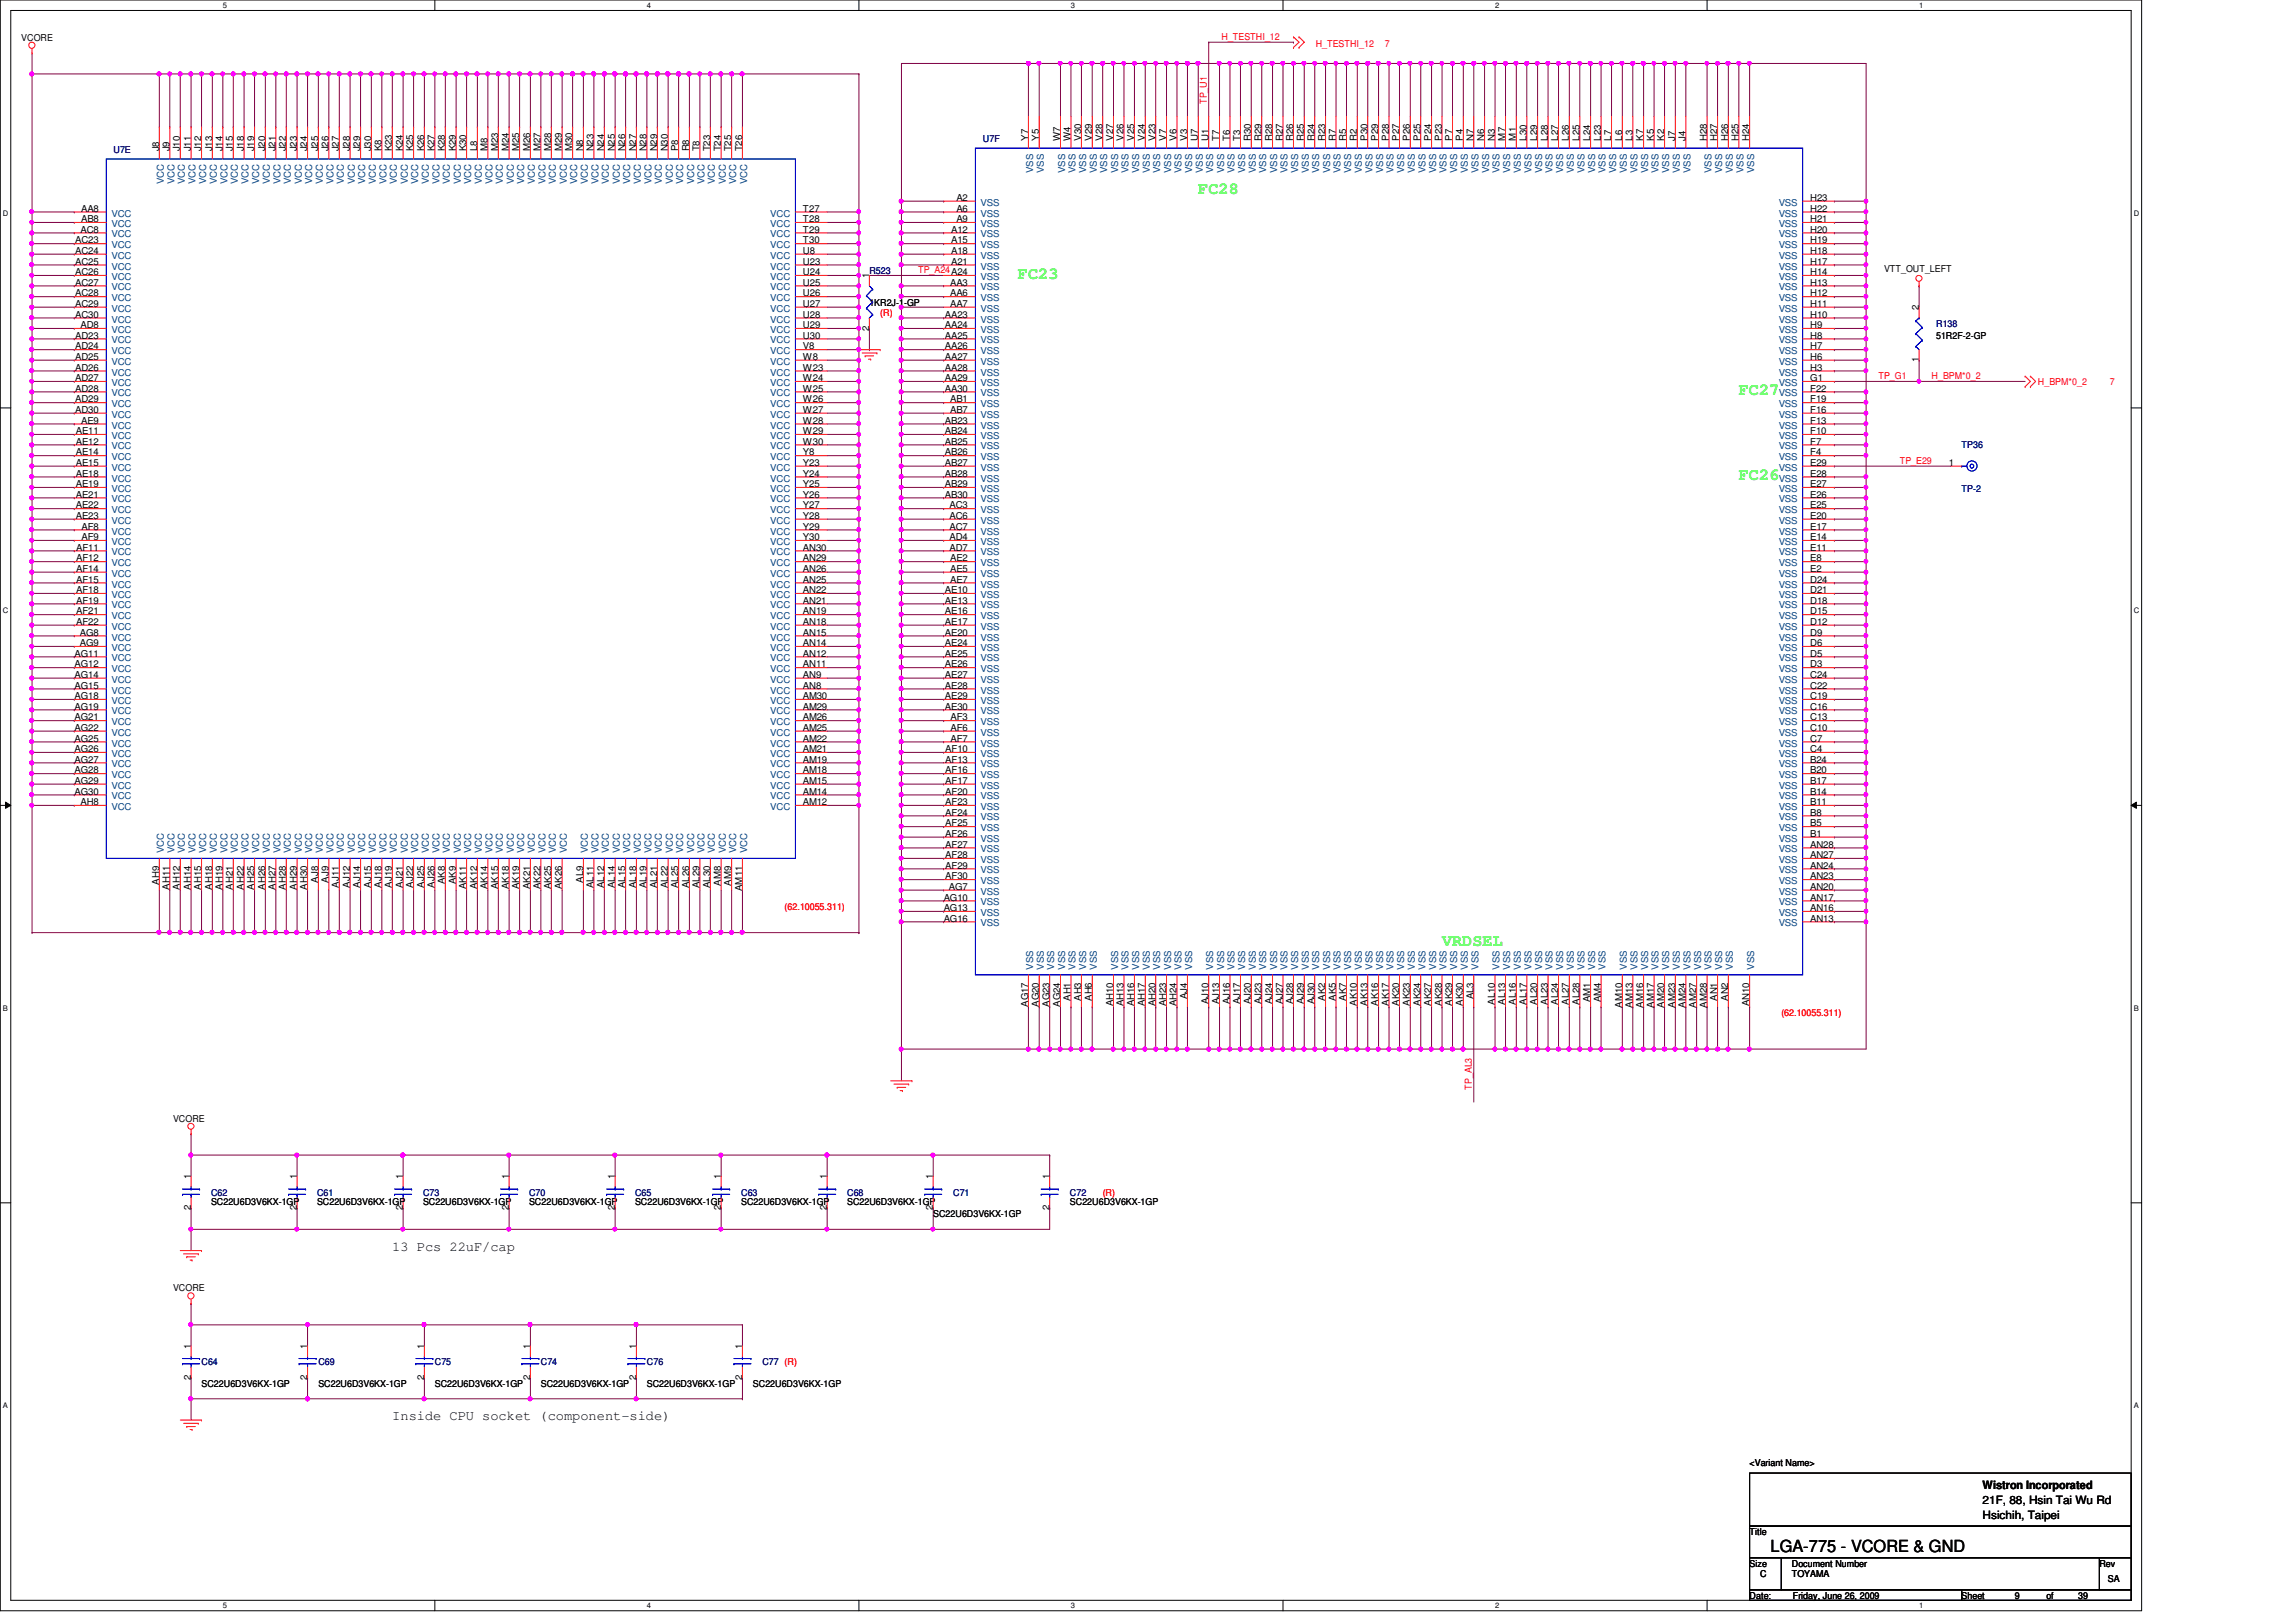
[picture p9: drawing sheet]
<svg xmlns="http://www.w3.org/2000/svg" width="297mm" height="210mm" viewBox="0 0 297 210" stroke-linecap="round" stroke-linejoin="round" font-family="sans-serif">
<defs><g id="words">
<g font-size="2.2" fill="#0f0">
<text x="155" y="25.1">FC28</text>
<text x="131.7" y="36.1">FC23</text>
<text x="225" y="51.1">FC27</text>
<text x="225" y="62.1">FC26</text>
<text x="186.6" y="122.5">VRDSEL</text>
</g>
<text font-size="2.2" x="229.1" y="200.9">LGA-775 - VCORE &amp; GND</text>
<g font-size="1.8">
<text x="50.8" y="161.8">13 Pcs 22uF/cap</text>
<text x="50.8" y="183.8">Inside CPU socket (component-side)</text>
</g>
<g font-size="1.5">
<text x="256.5" y="192.7">Wistron Incorporated</text>
<text x="256.5" y="194.6">21F, 88, Hsin Tai Wu Rd</text>
<text x="256.5" y="196.5">Hsichih, Taipei</text>
</g>
<g font-size="1.2">
<text x="2.7" y="5.2">VCORE</text>
<text x="20.6" y="19.6" transform="rotate(-90 20.6 19.6)">J8</text>
<text x="21.9" y="19.6" transform="rotate(-90 21.9 19.6)">J9</text>
<text x="23.3" y="19.6" transform="rotate(-90 23.3 19.6)">J10</text>
<text x="24.7" y="19.6" transform="rotate(-90 24.7 19.6)">J11</text>
<text x="26" y="19.6" transform="rotate(-90 26 19.6)">J12</text>
<text x="27.4" y="19.6" transform="rotate(-90 27.4 19.6)">J13</text>
<text x="28.8" y="19.6" transform="rotate(-90 28.8 19.6)">J14</text>
<text x="30.1" y="19.6" transform="rotate(-90 30.1 19.6)">J15</text>
<text x="31.5" y="19.6" transform="rotate(-90 31.5 19.6)">J18</text>
<text x="32.9" y="19.6" transform="rotate(-90 32.9 19.6)">J19</text>
<text x="34.3" y="19.6" transform="rotate(-90 34.3 19.6)">J20</text>
<text x="35.6" y="19.6" transform="rotate(-90 35.6 19.6)">J21</text>
<text x="37" y="19.6" transform="rotate(-90 37 19.6)">J22</text>
<text x="38.4" y="19.6" transform="rotate(-90 38.4 19.6)">J23</text>
<text x="39.7" y="19.6" transform="rotate(-90 39.7 19.6)">J24</text>
<text x="41.1" y="19.6" transform="rotate(-90 41.1 19.6)">J25</text>
<text x="42.5" y="19.6" transform="rotate(-90 42.5 19.6)">J26</text>
<text x="43.9" y="19.6" transform="rotate(-90 43.9 19.6)">J27</text>
<text x="45.3" y="19.6" transform="rotate(-90 45.3 19.6)">J28</text>
<text x="46.6" y="19.6" transform="rotate(-90 46.6 19.6)">J29</text>
<text x="48" y="19.6" transform="rotate(-90 48 19.6)">J30</text>
<text x="49.4" y="19.6" transform="rotate(-90 49.4 19.6)">K8</text>
<text x="50.7" y="19.6" transform="rotate(-90 50.7 19.6)">K23</text>
<text x="52.1" y="19.6" transform="rotate(-90 52.1 19.6)">K24</text>
<text x="53.5" y="19.6" transform="rotate(-90 53.5 19.6)">K25</text>
<text x="54.9" y="19.6" transform="rotate(-90 54.9 19.6)">K26</text>
<text x="56.2" y="19.6" transform="rotate(-90 56.2 19.6)">K27</text>
<text x="57.6" y="19.6" transform="rotate(-90 57.6 19.6)">K28</text>
<text x="59" y="19.6" transform="rotate(-90 59 19.6)">K29</text>
<text x="60.3" y="19.6" transform="rotate(-90 60.3 19.6)">K30</text>
<text x="61.7" y="19.6" transform="rotate(-90 61.7 19.6)">L8</text>
<text x="63.1" y="19.6" transform="rotate(-90 63.1 19.6)">M8</text>
<text x="64.4" y="19.6" transform="rotate(-90 64.4 19.6)">M23</text>
<text x="65.8" y="19.6" transform="rotate(-90 65.8 19.6)">M24</text>
<text x="67.2" y="19.6" transform="rotate(-90 67.2 19.6)">M25</text>
<text x="68.6" y="19.6" transform="rotate(-90 68.6 19.6)">M26</text>
<text x="69.9" y="19.6" transform="rotate(-90 69.9 19.6)">M27</text>
<text x="71.3" y="19.6" transform="rotate(-90 71.3 19.6)">M28</text>
<text x="72.7" y="19.6" transform="rotate(-90 72.7 19.6)">M29</text>
<text x="74" y="19.6" transform="rotate(-90 74 19.6)">M30</text>
<text x="75.4" y="19.6" transform="rotate(-90 75.4 19.6)">N8</text>
<text x="76.8" y="19.6" transform="rotate(-90 76.8 19.6)">N23</text>
<text x="78.1" y="19.6" transform="rotate(-90 78.1 19.6)">N24</text>
<text x="79.5" y="19.6" transform="rotate(-90 79.5 19.6)">N25</text>
<text x="80.9" y="19.6" transform="rotate(-90 80.9 19.6)">N26</text>
<text x="82.3" y="19.6" transform="rotate(-90 82.3 19.6)">N27</text>
<text x="83.6" y="19.6" transform="rotate(-90 83.6 19.6)">N28</text>
<text x="85" y="19.6" transform="rotate(-90 85 19.6)">N29</text>
<text x="86.4" y="19.6" transform="rotate(-90 86.4 19.6)">N30</text>
<text x="87.8" y="19.6" transform="rotate(-90 87.8 19.6)">P8</text>
<text x="89.2" y="19.6" transform="rotate(-90 89.2 19.6)">R8</text>
<text x="90.5" y="19.6" transform="rotate(-90 90.5 19.6)">T8</text>
<text x="91.9" y="19.6" transform="rotate(-90 91.9 19.6)">T23</text>
<text x="93.3" y="19.6" transform="rotate(-90 93.3 19.6)">T24</text>
<text x="94.6" y="19.6" transform="rotate(-90 94.6 19.6)">T25</text>
<text x="96" y="19.6" transform="rotate(-90 96 19.6)">T26</text>
<text x="133" y="18.2" transform="rotate(-90 133 18.2)">Y7</text>
<text x="134.4" y="18.2" transform="rotate(-90 134.4 18.2)">Y5</text>
<text x="137.2" y="18.2" transform="rotate(-90 137.2 18.2)">W7</text>
<text x="138.5" y="18.2" transform="rotate(-90 138.5 18.2)">W4</text>
<text x="139.9" y="18.2" transform="rotate(-90 139.9 18.2)">V30</text>
<text x="141.3" y="18.2" transform="rotate(-90 141.3 18.2)">V29</text>
<text x="142.6" y="18.2" transform="rotate(-90 142.6 18.2)">V28</text>
<text x="144" y="18.2" transform="rotate(-90 144 18.2)">V27</text>
<text x="145.4" y="18.2" transform="rotate(-90 145.4 18.2)">V26</text>
<text x="146.7" y="18.2" transform="rotate(-90 146.7 18.2)">V25</text>
<text x="148.1" y="18.2" transform="rotate(-90 148.1 18.2)">V24</text>
<text x="149.5" y="18.2" transform="rotate(-90 149.5 18.2)">V23</text>
<text x="150.9" y="18.2" transform="rotate(-90 150.9 18.2)">V7</text>
<text x="152.2" y="18.2" transform="rotate(-90 152.2 18.2)">V6</text>
<text x="153.6" y="18.2" transform="rotate(-90 153.6 18.2)">V3</text>
<text x="155" y="18.2" transform="rotate(-90 155 18.2)">U7</text>
<text x="156.3" y="18.2" transform="rotate(-90 156.3 18.2)">U1</text>
<text x="157.7" y="18.2" transform="rotate(-90 157.7 18.2)">T7</text>
<text x="159.1" y="18.2" transform="rotate(-90 159.1 18.2)">T6</text>
<text x="160.4" y="18.2" transform="rotate(-90 160.4 18.2)">T3</text>
<text x="161.8" y="18.2" transform="rotate(-90 161.8 18.2)">R30</text>
<text x="163.2" y="18.2" transform="rotate(-90 163.2 18.2)">R29</text>
<text x="164.6" y="18.2" transform="rotate(-90 164.6 18.2)">R28</text>
<text x="165.9" y="18.2" transform="rotate(-90 165.9 18.2)">R27</text>
<text x="167.3" y="18.2" transform="rotate(-90 167.3 18.2)">R26</text>
<text x="168.7" y="18.2" transform="rotate(-90 168.7 18.2)">R25</text>
<text x="170" y="18.2" transform="rotate(-90 170 18.2)">R24</text>
<text x="171.4" y="18.2" transform="rotate(-90 171.4 18.2)">R23</text>
<text x="172.8" y="18.2" transform="rotate(-90 172.8 18.2)">R7</text>
<text x="174.2" y="18.2" transform="rotate(-90 174.2 18.2)">R5</text>
<text x="175.6" y="18.2" transform="rotate(-90 175.6 18.2)">R2</text>
<text x="176.9" y="18.2" transform="rotate(-90 176.9 18.2)">P30</text>
<text x="178.3" y="18.2" transform="rotate(-90 178.3 18.2)">P29</text>
<text x="179.7" y="18.2" transform="rotate(-90 179.7 18.2)">P28</text>
<text x="181" y="18.2" transform="rotate(-90 181 18.2)">P27</text>
<text x="182.4" y="18.2" transform="rotate(-90 182.4 18.2)">P26</text>
<text x="183.8" y="18.2" transform="rotate(-90 183.8 18.2)">P25</text>
<text x="185.2" y="18.2" transform="rotate(-90 185.2 18.2)">P24</text>
<text x="186.5" y="18.2" transform="rotate(-90 186.5 18.2)">P23</text>
<text x="187.9" y="18.2" transform="rotate(-90 187.9 18.2)">P7</text>
<text x="189.3" y="18.2" transform="rotate(-90 189.3 18.2)">P4</text>
<text x="190.6" y="18.2" transform="rotate(-90 190.6 18.2)">N7</text>
<text x="192" y="18.2" transform="rotate(-90 192 18.2)">N6</text>
<text x="193.4" y="18.2" transform="rotate(-90 193.4 18.2)">N3</text>
<text x="194.7" y="18.2" transform="rotate(-90 194.7 18.2)">M7</text>
<text x="196.1" y="18.2" transform="rotate(-90 196.1 18.2)">M1</text>
<text x="197.5" y="18.2" transform="rotate(-90 197.5 18.2)">L30</text>
<text x="198.9" y="18.2" transform="rotate(-90 198.9 18.2)">L29</text>
<text x="200.2" y="18.2" transform="rotate(-90 200.2 18.2)">L28</text>
<text x="201.6" y="18.2" transform="rotate(-90 201.6 18.2)">L27</text>
<text x="203" y="18.2" transform="rotate(-90 203 18.2)">L26</text>
<text x="204.3" y="18.2" transform="rotate(-90 204.3 18.2)">L25</text>
<text x="205.7" y="18.2" transform="rotate(-90 205.7 18.2)">L24</text>
<text x="207.1" y="18.2" transform="rotate(-90 207.1 18.2)">L23</text>
<text x="208.4" y="18.2" transform="rotate(-90 208.4 18.2)">L7</text>
<text x="209.8" y="18.2" transform="rotate(-90 209.8 18.2)">L6</text>
<text x="211.2" y="18.2" transform="rotate(-90 211.2 18.2)">L3</text>
<text x="212.6" y="18.2" transform="rotate(-90 212.6 18.2)">K7</text>
<text x="213.9" y="18.2" transform="rotate(-90 213.9 18.2)">K5</text>
<text x="215.3" y="18.2" transform="rotate(-90 215.3 18.2)">K2</text>
<text x="216.7" y="18.2" transform="rotate(-90 216.7 18.2)">J7</text>
<text x="218.1" y="18.2" transform="rotate(-90 218.1 18.2)">J4</text>
<text x="220.8" y="18.2" transform="rotate(-90 220.8 18.2)">H28</text>
<text x="222.2" y="18.2" transform="rotate(-90 222.2 18.2)">H27</text>
<text x="223.6" y="18.2" transform="rotate(-90 223.6 18.2)">H26</text>
<text x="224.9" y="18.2" transform="rotate(-90 224.9 18.2)">H25</text>
<text x="226.3" y="18.2" transform="rotate(-90 226.3 18.2)">H24</text>
<text x="10.5" y="27.4">AA8</text>
<text x="10.5" y="28.7">AB8</text>
<text x="103.9" y="27.4">T27</text>
<text x="103.9" y="28.7">T28</text>
<text x="123.7" y="26">A2</text>
<text x="123.7" y="27.4">A6</text>
<text x="123.7" y="28.7">A9</text>
<text x="234.2" y="28.7">H21</text>
<text x="234.2" y="27.4">H22</text>
<text x="234.2" y="26">H23</text>
<text x="9.7" y="31.5">AC23</text>
<text x="9.7" y="32.9">AC24</text>
<text x="9.7" y="34.2">AC25</text>
<text x="9.7" y="35.6">AC26</text>
<text x="10.4" y="30.1">AC8</text>
<text x="103.9" y="30.1">T29</text>
<text x="103.9" y="31.5">T30</text>
<text x="103.9" y="34.2">U23</text>
<text x="103.9" y="35.6">U24</text>
<text x="103.9" y="32.9">U8</text>
<text x="123.1" y="30.1">A12</text>
<text x="123.1" y="31.5">A15</text>
<text x="123.1" y="32.9">A18</text>
<text x="123.1" y="34.2">A21</text>
<text x="234.2" y="35.6">H14</text>
<text x="234.2" y="34.2">H17</text>
<text x="234.2" y="32.9">H18</text>
<text x="234.2" y="31.5">H19</text>
<text x="234.2" y="30.1">H20</text>
<text x="243.8" y="35.1">VTT_OUT_LEFT</text>
<text x="9.7" y="37">AC27</text>
<text x="9.7" y="38.4">AC28</text>
<text x="9.7" y="39.7">AC29</text>
<text x="9.7" y="41.1">AC30</text>
<text x="103.9" y="37">U25</text>
<text x="103.9" y="38.4">U26</text>
<text x="103.9" y="39.7">U27</text>
<text x="103.9" y="41.1">U28</text>
<text x="112.4" y="36" transform="rotate(-90 112.4 36)">1</text>
<text x="112.5" y="39.5">1KR2J-1-GP</text>
<text x="122.3" y="41.1">AA23</text>
<text x="122.9" y="37">AA3</text>
<text x="122.9" y="38.4">AA6</text>
<text x="122.9" y="39.7">AA7</text>
<text x="234.2" y="41.1">H10</text>
<text x="234.2" y="39.7">H11</text>
<text x="234.2" y="38.4">H12</text>
<text x="234.2" y="37">H13</text>
<text x="248.2" y="40.2" transform="rotate(-90 248.2 40.2)">2</text>
<text x="9.7" y="43.8">AD23</text>
<text x="9.7" y="45.2">AD24</text>
<text x="9.7" y="46.6">AD25</text>
<text x="9.7" y="48">AD26</text>
<text x="10.4" y="42.5">AD8</text>
<text x="103.9" y="42.5">U29</text>
<text x="103.9" y="43.8">U30</text>
<text x="103.9" y="45.2">V8</text>
<text x="103.9" y="48">W23</text>
<text x="103.9" y="46.6">W8</text>
<text x="112.4" y="42.8" transform="rotate(-90 112.4 42.8)">2</text>
<text x="122.3" y="42.5">AA24</text>
<text x="122.3" y="43.8">AA25</text>
<text x="122.3" y="45.2">AA26</text>
<text x="122.3" y="46.6">AA27</text>
<text x="122.3" y="48">AA28</text>
<text x="234.2" y="48">H3</text>
<text x="234.2" y="46.6">H6</text>
<text x="234.2" y="45.2">H7</text>
<text x="234.2" y="43.8">H8</text>
<text x="234.2" y="42.5">H9</text>
<text x="248.2" y="46.9" transform="rotate(-90 248.2 46.9)">1</text>
<text x="250.5" y="43.9">51R2F-2-GP</text>
<text x="9.7" y="49.3">AD27</text>
<text x="9.7" y="50.7">AD28</text>
<text x="9.7" y="52.1">AD29</text>
<text x="9.7" y="53.4">AD30</text>
<text x="103.9" y="49.3">W24</text>
<text x="103.9" y="50.7">W25</text>
<text x="103.9" y="52.1">W26</text>
<text x="103.9" y="53.4">W27</text>
<text x="122.3" y="49.3">AA29</text>
<text x="122.3" y="50.7">AA30</text>
<text x="122.9" y="52.1">AB1</text>
<text x="122.9" y="53.4">AB7</text>
<text x="234.2" y="53.4">F16</text>
<text x="234.2" y="52.1">F19</text>
<text x="234.2" y="50.7">F22</text>
<text x="234.2" y="49.3">G1</text>
<text x="9.8" y="56.2">AE11</text>
<text x="9.8" y="57.5">AE12</text>
<text x="9.8" y="58.9">AE14</text>
<text x="10.5" y="54.8">AE9</text>
<text x="103.9" y="54.8">W28</text>
<text x="103.9" y="56.2">W29</text>
<text x="103.9" y="57.5">W30</text>
<text x="103.9" y="58.9">Y8</text>
<text x="122.3" y="54.8">AB23</text>
<text x="122.3" y="56.2">AB24</text>
<text x="122.3" y="57.5">AB25</text>
<text x="122.3" y="58.9">AB26</text>
<text x="234.2" y="56.2">F10</text>
<text x="234.2" y="54.8">F13</text>
<text x="234.2" y="58.9">F4</text>
<text x="234.2" y="57.5">F7</text>
<text x="9.8" y="60.3">AE15</text>
<text x="9.8" y="61.7">AE18</text>
<text x="9.8" y="63">AE19</text>
<text x="9.8" y="64.4">AE21</text>
<text x="9.8" y="65.8">AE22</text>
<text x="103.9" y="60.3">Y23</text>
<text x="103.9" y="61.7">Y24</text>
<text x="103.9" y="63">Y25</text>
<text x="103.9" y="64.4">Y26</text>
<text x="103.9" y="65.8">Y27</text>
<text x="122.3" y="60.3">AB27</text>
<text x="122.3" y="61.7">AB28</text>
<text x="122.3" y="63">AB29</text>
<text x="122.3" y="64.4">AB30</text>
<text x="122.8" y="65.8">AC3</text>
<text x="234.2" y="65.8">E25</text>
<text x="234.2" y="64.4">E26</text>
<text x="234.2" y="63">E27</text>
<text x="234.2" y="61.7">E28</text>
<text x="234.2" y="60.3">E29</text>
<text x="252.1" y="60.3">1</text>
<text x="9.8" y="67.1">AE23</text>
<text x="9.9" y="71.2">AF11</text>
<text x="10.5" y="68.5">AF8</text>
<text x="10.5" y="69.9">AF9</text>
<text x="103.9" y="71.2">AN30</text>
<text x="103.9" y="67.1">Y28</text>
<text x="103.9" y="68.5">Y29</text>
<text x="103.9" y="69.9">Y30</text>
<text x="122.8" y="67.1">AC6</text>
<text x="122.8" y="68.5">AC7</text>
<text x="122.8" y="69.9">AD4</text>
<text x="122.8" y="71.2">AD7</text>
<text x="234.2" y="71.2">E11</text>
<text x="234.2" y="69.9">E14</text>
<text x="234.2" y="68.5">E17</text>
<text x="234.2" y="67.1">E20</text>
<text x="9.9" y="72.6">AF12</text>
<text x="9.9" y="74">AF14</text>
<text x="9.9" y="75.4">AF15</text>
<text x="9.9" y="76.8">AF18</text>
<text x="103.9" y="76.8">AN22</text>
<text x="103.9" y="75.4">AN25</text>
<text x="103.9" y="74">AN26</text>
<text x="103.9" y="72.6">AN29</text>
<text x="122.3" y="76.8">AE10</text>
<text x="122.9" y="72.6">AE2</text>
<text x="122.9" y="74">AE5</text>
<text x="122.9" y="75.4">AE7</text>
<text x="234.2" y="76.8">D21</text>
<text x="234.2" y="75.4">D24</text>
<text x="234.2" y="74">E2</text>
<text x="234.2" y="72.6">E8</text>
<text x="9.9" y="78.1">AF19</text>
<text x="9.9" y="79.5">AF21</text>
<text x="9.9" y="80.9">AF22</text>
<text x="10.3" y="82.3">AG8</text>
<text x="10.3" y="83.6">AG9</text>
<text x="103.9" y="83.6">AN14</text>
<text x="103.9" y="82.3">AN15</text>
<text x="103.9" y="80.9">AN18</text>
<text x="103.9" y="79.5">AN19</text>
<text x="103.9" y="78.1">AN21</text>
<text x="122.3" y="78.1">AE13</text>
<text x="122.3" y="79.5">AE16</text>
<text x="122.3" y="80.9">AE17</text>
<text x="122.3" y="82.3">AE20</text>
<text x="122.3" y="83.6">AE24</text>
<text x="234.2" y="80.9">D12</text>
<text x="234.2" y="79.5">D15</text>
<text x="234.2" y="78.1">D18</text>
<text x="234.2" y="83.6">D6</text>
<text x="234.2" y="82.3">D9</text>
<text x="9.6" y="85">AG11</text>
<text x="9.6" y="86.4">AG12</text>
<text x="9.6" y="87.7">AG14</text>
<text x="9.6" y="89.1">AG15</text>
<text x="103.9" y="86.4">AN11</text>
<text x="103.9" y="85">AN12</text>
<text x="103.9" y="89.1">AN8</text>
<text x="103.9" y="87.7">AN9</text>
<text x="122.3" y="85">AE25</text>
<text x="122.3" y="86.4">AE26</text>
<text x="122.3" y="87.7">AE27</text>
<text x="122.3" y="89.1">AE28</text>
<text x="234.2" y="89.1">C22</text>
<text x="234.2" y="87.7">C24</text>
<text x="234.2" y="86.4">D3</text>
<text x="234.2" y="85">D5</text>
<text x="9.6" y="90.5">AG18</text>
<text x="9.6" y="91.8">AG19</text>
<text x="9.6" y="93.2">AG21</text>
<text x="9.6" y="94.6">AG22</text>
<text x="9.6" y="96">AG25</text>
<text x="103.9" y="96">AM22</text>
<text x="103.9" y="94.6">AM25</text>
<text x="103.9" y="93.2">AM26</text>
<text x="103.9" y="91.8">AM29</text>
<text x="103.9" y="90.5">AM30</text>
<text x="122.3" y="90.5">AE29</text>
<text x="122.3" y="91.8">AE30</text>
<text x="123" y="93.2">AF3</text>
<text x="123" y="94.6">AF6</text>
<text x="123" y="96">AF7</text>
<text x="234.2" y="94.6">C10</text>
<text x="234.2" y="93.2">C13</text>
<text x="234.2" y="91.8">C16</text>
<text x="234.2" y="90.5">C19</text>
<text x="234.2" y="96">C7</text>
<text x="9.6" y="97.3">AG26</text>
<text x="9.6" y="98.7">AG27</text>
<text x="9.6" y="100.1">AG28</text>
<text x="9.6" y="101.4">AG29</text>
<text x="103.9" y="101.4">AM15</text>
<text x="103.9" y="100.1">AM18</text>
<text x="103.9" y="98.7">AM19</text>
<text x="103.9" y="97.3">AM21</text>
<text x="122.3" y="97.3">AF10</text>
<text x="122.3" y="98.7">AF13</text>
<text x="122.3" y="100.1">AF16</text>
<text x="122.3" y="101.4">AF17</text>
<text x="234.2" y="101.4">B17</text>
<text x="234.2" y="100.1">B20</text>
<text x="234.2" y="98.7">B24</text>
<text x="234.2" y="97.3">C4</text>
<text x="9.6" y="102.8">AG30</text>
<text x="10.4" y="104.2">AH8</text>
<text x="103.9" y="104.2">AM12</text>
<text x="103.9" y="102.8">AM14</text>
<text x="122.3" y="102.8">AF20</text>
<text x="122.3" y="104.2">AF23</text>
<text x="122.3" y="105.5">AF24</text>
<text x="122.3" y="106.9">AF25</text>
<text x="234.2" y="104.2">B11</text>
<text x="234.2" y="102.8">B14</text>
<text x="234.2" y="106.9">B5</text>
<text x="234.2" y="105.5">B8</text>
<text x="122.3" y="108.3">AF26</text>
<text x="122.3" y="109.7">AF27</text>
<text x="122.3" y="111">AF28</text>
<text x="122.3" y="112.4">AF29</text>
<text x="122.3" y="113.8">AF30</text>
<text x="234.2" y="113.8">AN23</text>
<text x="234.2" y="112.4">AN24</text>
<text x="234.2" y="111">AN27</text>
<text x="234.2" y="109.7">AN28</text>
<text x="234.2" y="108.3">B1</text>
<text x="20.6" y="114.5" transform="rotate(-90 20.6 114.5)">AH9</text>
<text x="21.9" y="115.1" transform="rotate(-90 21.9 115.1)">AH11</text>
<text x="23.3" y="115.1" transform="rotate(-90 23.3 115.1)">AH12</text>
<text x="24.7" y="115.1" transform="rotate(-90 24.7 115.1)">AH14</text>
<text x="26" y="115.1" transform="rotate(-90 26 115.1)">AH15</text>
<text x="27.4" y="115.1" transform="rotate(-90 27.4 115.1)">AH18</text>
<text x="28.8" y="115.1" transform="rotate(-90 28.8 115.1)">AH19</text>
<text x="30.1" y="115.1" transform="rotate(-90 30.1 115.1)">AH21</text>
<text x="31.5" y="115.1" transform="rotate(-90 31.5 115.1)">AH22</text>
<text x="32.9" y="115.1" transform="rotate(-90 32.9 115.1)">AH25</text>
<text x="34.3" y="115.1" transform="rotate(-90 34.3 115.1)">AH26</text>
<text x="35.6" y="115.1" transform="rotate(-90 35.6 115.1)">AH27</text>
<text x="37" y="115.1" transform="rotate(-90 37 115.1)">AH28</text>
<text x="38.4" y="115.1" transform="rotate(-90 38.4 115.1)">AH29</text>
<text x="39.7" y="115.1" transform="rotate(-90 39.7 115.1)">AH30</text>
<text x="41.1" y="114.2" transform="rotate(-90 41.1 114.2)">AJ8</text>
<text x="42.5" y="114.2" transform="rotate(-90 42.5 114.2)">AJ9</text>
<text x="43.9" y="114.9" transform="rotate(-90 43.9 114.9)">AJ11</text>
<text x="45.3" y="114.9" transform="rotate(-90 45.3 114.9)">AJ12</text>
<text x="46.6" y="114.9" transform="rotate(-90 46.6 114.9)">AJ14</text>
<text x="48" y="114.9" transform="rotate(-90 48 114.9)">AJ15</text>
<text x="49.4" y="114.9" transform="rotate(-90 49.4 114.9)">AJ18</text>
<text x="50.7" y="114.9" transform="rotate(-90 50.7 114.9)">AJ19</text>
<text x="52.1" y="114.9" transform="rotate(-90 52.1 114.9)">AJ21</text>
<text x="53.5" y="114.9" transform="rotate(-90 53.5 114.9)">AJ22</text>
<text x="54.9" y="114.9" transform="rotate(-90 54.9 114.9)">AJ25</text>
<text x="56.2" y="114.9" transform="rotate(-90 56.2 114.9)">AJ26</text>
<text x="57.6" y="114.4" transform="rotate(-90 57.6 114.4)">AK8</text>
<text x="59" y="114.4" transform="rotate(-90 59 114.4)">AK9</text>
<text x="60.3" y="115.1" transform="rotate(-90 60.3 115.1)">AK11</text>
<text x="61.7" y="115.1" transform="rotate(-90 61.7 115.1)">AK12</text>
<text x="63.1" y="115.1" transform="rotate(-90 63.1 115.1)">AK14</text>
<text x="64.4" y="115.1" transform="rotate(-90 64.4 115.1)">AK15</text>
<text x="65.8" y="115.1" transform="rotate(-90 65.8 115.1)">AK18</text>
<text x="67.2" y="115.1" transform="rotate(-90 67.2 115.1)">AK19</text>
<text x="68.6" y="115.1" transform="rotate(-90 68.6 115.1)">AK21</text>
<text x="69.9" y="115.1" transform="rotate(-90 69.9 115.1)">AK22</text>
<text x="71.3" y="115.1" transform="rotate(-90 71.3 115.1)">AK25</text>
<text x="72.7" y="115.1" transform="rotate(-90 72.7 115.1)">AK26</text>
<text x="75.4" y="114.3" transform="rotate(-90 75.4 114.3)">AL9</text>
<text x="76.8" y="114.9" transform="rotate(-90 76.8 114.9)">AL11</text>
<text x="78.1" y="114.9" transform="rotate(-90 78.1 114.9)">AL12</text>
<text x="79.5" y="114.9" transform="rotate(-90 79.5 114.9)">AL14</text>
<text x="80.9" y="114.9" transform="rotate(-90 80.9 114.9)">AL15</text>
<text x="82.3" y="114.9" transform="rotate(-90 82.3 114.9)">AL18</text>
<text x="83.6" y="114.9" transform="rotate(-90 83.6 114.9)">AL19</text>
<text x="85" y="114.9" transform="rotate(-90 85 114.9)">AL21</text>
<text x="86.4" y="114.9" transform="rotate(-90 86.4 114.9)">AL22</text>
<text x="87.8" y="114.9" transform="rotate(-90 87.8 114.9)">AL25</text>
<text x="89.2" y="114.9" transform="rotate(-90 89.2 114.9)">AL26</text>
<text x="90.5" y="114.9" transform="rotate(-90 90.5 114.9)">AL29</text>
<text x="91.9" y="114.9" transform="rotate(-90 91.9 114.9)">AL30</text>
<text x="93.3" y="114.6" transform="rotate(-90 93.3 114.6)">AM8</text>
<text x="94.6" y="114.6" transform="rotate(-90 94.6 114.6)">AM9</text>
<text x="96" y="115.3" transform="rotate(-90 96 115.3)">AM11</text>
<text x="122.1" y="116.5">AG10</text>
<text x="122.1" y="117.9">AG13</text>
<text x="122.1" y="119.3">AG16</text>
<text x="122.8" y="115.1">AG7</text>
<text x="234.2" y="119.3">AN13</text>
<text x="234.2" y="117.9">AN16</text>
<text x="234.2" y="116.5">AN17</text>
<text x="234.2" y="115.1">AN20</text>
<text x="133" y="130.3" transform="rotate(-90 133 130.3)">AG17</text>
<text x="134.4" y="130.3" transform="rotate(-90 134.4 130.3)">AG20</text>
<text x="135.8" y="130.3" transform="rotate(-90 135.8 130.3)">AG23</text>
<text x="137.2" y="130.3" transform="rotate(-90 137.2 130.3)">AG24</text>
<text x="138.5" y="129.5" transform="rotate(-90 138.5 129.5)">AH1</text>
<text x="139.9" y="129.5" transform="rotate(-90 139.9 129.5)">AH3</text>
<text x="141.3" y="129.5" transform="rotate(-90 141.3 129.5)">AH6</text>
<text x="144" y="130.2" transform="rotate(-90 144 130.2)">AH10</text>
<text x="145.4" y="130.2" transform="rotate(-90 145.4 130.2)">AH13</text>
<text x="146.7" y="130.2" transform="rotate(-90 146.7 130.2)">AH16</text>
<text x="148.1" y="130.2" transform="rotate(-90 148.1 130.2)">AH17</text>
<text x="149.5" y="130.2" transform="rotate(-90 149.5 130.2)">AH20</text>
<text x="150.9" y="130.2" transform="rotate(-90 150.9 130.2)">AH23</text>
<text x="152.2" y="130.2" transform="rotate(-90 152.2 130.2)">AH24</text>
<text x="153.6" y="129.3" transform="rotate(-90 153.6 129.3)">AJ4</text>
<text x="156.3" y="130" transform="rotate(-90 156.3 130)">AJ10</text>
<text x="157.7" y="130" transform="rotate(-90 157.7 130)">AJ13</text>
<text x="159.1" y="130" transform="rotate(-90 159.1 130)">AJ16</text>
<text x="160.4" y="130" transform="rotate(-90 160.4 130)">AJ17</text>
<text x="161.8" y="130" transform="rotate(-90 161.8 130)">AJ20</text>
<text x="163.2" y="130" transform="rotate(-90 163.2 130)">AJ23</text>
<text x="164.6" y="130" transform="rotate(-90 164.6 130)">AJ24</text>
<text x="165.9" y="130" transform="rotate(-90 165.9 130)">AJ27</text>
<text x="167.3" y="130" transform="rotate(-90 167.3 130)">AJ28</text>
<text x="168.7" y="130" transform="rotate(-90 168.7 130)">AJ29</text>
<text x="170" y="130" transform="rotate(-90 170 130)">AJ30</text>
<text x="171.4" y="129.5" transform="rotate(-90 171.4 129.5)">AK2</text>
<text x="172.8" y="129.5" transform="rotate(-90 172.8 129.5)">AK5</text>
<text x="174.2" y="129.5" transform="rotate(-90 174.2 129.5)">AK7</text>
<text x="175.6" y="130.2" transform="rotate(-90 175.6 130.2)">AK10</text>
<text x="176.9" y="130.2" transform="rotate(-90 176.9 130.2)">AK13</text>
<text x="178.3" y="130.2" transform="rotate(-90 178.3 130.2)">AK16</text>
<text x="179.7" y="130.2" transform="rotate(-90 179.7 130.2)">AK17</text>
<text x="181" y="130.2" transform="rotate(-90 181 130.2)">AK20</text>
<text x="182.4" y="130.2" transform="rotate(-90 182.4 130.2)">AK23</text>
<text x="183.8" y="130.2" transform="rotate(-90 183.8 130.2)">AK24</text>
<text x="185.2" y="130.2" transform="rotate(-90 185.2 130.2)">AK27</text>
<text x="186.5" y="130.2" transform="rotate(-90 186.5 130.2)">AK28</text>
<text x="187.9" y="130.2" transform="rotate(-90 187.9 130.2)">AK29</text>
<text x="189.3" y="130.2" transform="rotate(-90 189.3 130.2)">AK30</text>
<text x="190.6" y="129.3" transform="rotate(-90 190.6 129.3)">AL3</text>
<text x="193.4" y="130" transform="rotate(-90 193.4 130)">AL10</text>
<text x="194.7" y="130" transform="rotate(-90 194.7 130)">AL13</text>
<text x="196.1" y="130" transform="rotate(-90 196.1 130)">AL16</text>
<text x="197.5" y="130" transform="rotate(-90 197.5 130)">AL17</text>
<text x="198.9" y="130" transform="rotate(-90 198.9 130)">AL20</text>
<text x="200.2" y="130" transform="rotate(-90 200.2 130)">AL23</text>
<text x="201.6" y="130" transform="rotate(-90 201.6 130)">AL24</text>
<text x="203" y="130" transform="rotate(-90 203 130)">AL27</text>
<text x="204.3" y="130" transform="rotate(-90 204.3 130)">AL28</text>
<text x="205.7" y="129.7" transform="rotate(-90 205.7 129.7)">AM1</text>
<text x="207.1" y="129.7" transform="rotate(-90 207.1 129.7)">AM4</text>
<text x="209.8" y="130.4" transform="rotate(-90 209.8 130.4)">AM10</text>
<text x="211.2" y="130.4" transform="rotate(-90 211.2 130.4)">AM13</text>
<text x="212.6" y="130.4" transform="rotate(-90 212.6 130.4)">AM16</text>
<text x="213.9" y="130.4" transform="rotate(-90 213.9 130.4)">AM17</text>
<text x="215.3" y="130.4" transform="rotate(-90 215.3 130.4)">AM20</text>
<text x="216.7" y="130.4" transform="rotate(-90 216.7 130.4)">AM23</text>
<text x="218.1" y="130.4" transform="rotate(-90 218.1 130.4)">AM24</text>
<text x="219.5" y="130.4" transform="rotate(-90 219.5 130.4)">AM27</text>
<text x="220.8" y="130.4" transform="rotate(-90 220.8 130.4)">AM28</text>
<text x="222.2" y="129.5" transform="rotate(-90 222.2 129.5)">AN1</text>
<text x="223.6" y="129.5" transform="rotate(-90 223.6 129.5)">AN2</text>
<text x="226.3" y="130.2" transform="rotate(-90 226.3 130.2)">AN10</text>
<text x="22.4" y="145.2">VCORE</text>
<text x="24.7" y="152.6" transform="rotate(-90 24.7 152.6)">1</text>
<text x="27.3" y="156">SC22U6D3V6KX-1GP</text>
<text x="38.4" y="152.6" transform="rotate(-90 38.4 152.6)">1</text>
<text x="41" y="156">SC22U6D3V6KX-1GP</text>
<text x="52.1" y="152.6" transform="rotate(-90 52.1 152.6)">1</text>
<text x="54.7" y="156">SC22U6D3V6KX-1GP</text>
<text x="65.8" y="152.6" transform="rotate(-90 65.8 152.6)">1</text>
<text x="68.4" y="156">SC22U6D3V6KX-1GP</text>
<text x="79.5" y="152.6" transform="rotate(-90 79.5 152.6)">1</text>
<text x="82.2" y="156">SC22U6D3V6KX-1GP</text>
<text x="93.3" y="152.6" transform="rotate(-90 93.3 152.6)">1</text>
<text x="95.9" y="156">SC22U6D3V6KX-1GP</text>
<text x="107" y="152.6" transform="rotate(-90 107 152.6)">1</text>
<text x="109.6" y="156">SC22U6D3V6KX-1GP</text>
<text x="120.7" y="152.6" transform="rotate(-90 120.7 152.6)">1</text>
<text x="135.8" y="152.6" transform="rotate(-90 135.8 152.6)">1</text>
<text x="138.4" y="156">SC22U6D3V6KX-1GP</text>
<text x="24.7" y="156.6" transform="rotate(-90 24.7 156.6)">2</text>
<text x="38.4" y="156.6" transform="rotate(-90 38.4 156.6)">2</text>
<text x="52.1" y="156.6" transform="rotate(-90 52.1 156.6)">2</text>
<text x="65.8" y="156.6" transform="rotate(-90 65.8 156.6)">2</text>
<text x="79.5" y="156.6" transform="rotate(-90 79.5 156.6)">2</text>
<text x="93.3" y="156.6" transform="rotate(-90 93.3 156.6)">2</text>
<text x="107" y="156.6" transform="rotate(-90 107 156.6)">2</text>
<text x="120.7" y="156.6" transform="rotate(-90 120.7 156.6)">2</text>
<text x="120.7" y="157.5">SC22U6D3V6KX-1GP</text>
<text x="135.8" y="156.6" transform="rotate(-90 135.8 156.6)">2</text>
<text x="22.4" y="167.1">VCORE</text>
<text x="24.7" y="178.6" transform="rotate(-90 24.7 178.6)">2</text>
<text x="24.7" y="174.6" transform="rotate(-90 24.7 174.6)">1</text>
<text x="26.1" y="179.5">SC22U6D3V6KX-1GP</text>
<text x="39.7" y="178.6" transform="rotate(-90 39.7 178.6)">2</text>
<text x="39.7" y="174.6" transform="rotate(-90 39.7 174.6)">1</text>
<text x="41.2" y="179.5">SC22U6D3V6KX-1GP</text>
<text x="54.9" y="178.6" transform="rotate(-90 54.9 178.6)">2</text>
<text x="54.9" y="174.6" transform="rotate(-90 54.9 174.6)">1</text>
<text x="56.3" y="179.5">SC22U6D3V6KX-1GP</text>
<text x="68.6" y="178.6" transform="rotate(-90 68.6 178.6)">2</text>
<text x="68.6" y="174.6" transform="rotate(-90 68.6 174.6)">1</text>
<text x="70" y="179.5">SC22U6D3V6KX-1GP</text>
<text x="82.3" y="178.6" transform="rotate(-90 82.3 178.6)">2</text>
<text x="82.3" y="174.6" transform="rotate(-90 82.3 174.6)">1</text>
<text x="83.7" y="179.5">SC22U6D3V6KX-1GP</text>
<text x="96" y="178.6" transform="rotate(-90 96 178.6)">2</text>
<text x="96" y="174.6" transform="rotate(-90 96 174.6)">1</text>
<text x="97.4" y="179.5">SC22U6D3V6KX-1GP</text>
<text x="226.4" y="189.7">&lt;Variant Name&gt;</text>
<text x="226.4" y="198.6">Title</text>
<text x="226.4" y="202.7">Size</text>
<text x="231.8" y="202.7">Document Number</text>
<text x="271.6" y="202.7">Rev</text>
<text x="226.4" y="206.9">Date:</text>
<text x="227.7" y="204.1">C</text>
<text x="231.8" y="204.1">TOYAMA</text>
<text x="231.9" y="206.9">Friday, June 26, 2009</text>
<text x="253.8" y="206.9">Sheet</text>
<text x="260.6" y="206.9">9</text>
<text x="264.7" y="206.9">of</text>
<text x="268.9" y="206.9">39</text>
<text x="272.7" y="204.7">SA</text>
</g>
<g font-size="1.2" fill="#f00">
<text x="158" y="5.2">H_TESTHI_12</text>
<text x="170.2" y="6.1">H_TESTHI_12</text>
<text x="179.2" y="6.1">7</text>
<text x="156.1" y="13.5" transform="rotate(-90 156.1 13.5)">TP_U1</text>
<text x="118.8" y="35.4">TP_A24A24</text>
<text x="113.9" y="40.9">(R)</text>
<text x="243" y="49.1">TP_G1</text>
<text x="249.9" y="49.1">H_BPM*0_2</text>
<text x="263.6" y="49.8">H_BPM*0_2</text>
<text x="273" y="49.8">7</text>
<text x="245.8" y="60.1">TP_E29</text>
<text x="101.5" y="117.7">(62.10055.311)</text>
<text x="230.5" y="131.4">(62.10055.311)</text>
<text x="190.4" y="141" transform="rotate(-90 190.4 141)">TP_AL3</text>
<text x="142.7" y="154.7">(R)</text>
</g>
<g font-size="1.2" fill="#000080">
<text x="14.7" y="19.8">U7E</text>
<text x="127.2" y="18.4">U7F</text>
<text x="112.5" y="35.4">R523</text>
<text x="250.5" y="42.3">R138</text>
<text x="253.8" y="58">TP36</text>
<text x="253.8" y="63.7">TP-2</text>
<text x="27.3" y="154.7">C62</text>
<text x="41" y="154.7">C61</text>
<text x="54.7" y="154.7">C73</text>
<text x="68.4" y="154.7">C70</text>
<text x="82.2" y="154.7">C65</text>
<text x="95.9" y="154.7">C63</text>
<text x="109.6" y="154.7">C68</text>
<text x="123.3" y="154.7">C71</text>
<text x="138.4" y="154.7">C72</text>
<text x="26.1" y="176.7">C64</text>
<text x="41.2" y="176.7">C69</text>
<text x="56.3" y="176.7">C75</text>
<text x="70" y="176.7">C74</text>
<text x="83.7" y="176.7">C76</text>
<text x="98.6" y="176.7">C77 (R)</text>
</g>
<g font-size="1.2" fill="#004080">
<text x="21.2" y="23.9" transform="rotate(-90 21.2 23.9)">VCC</text>
<text x="22.6" y="23.9" transform="rotate(-90 22.6 23.9)">VCC</text>
<text x="23.9" y="23.9" transform="rotate(-90 23.9 23.9)">VCC</text>
<text x="25.3" y="23.9" transform="rotate(-90 25.3 23.9)">VCC</text>
<text x="26.7" y="23.9" transform="rotate(-90 26.7 23.9)">VCC</text>
<text x="28.1" y="23.9" transform="rotate(-90 28.1 23.9)">VCC</text>
<text x="29.4" y="23.9" transform="rotate(-90 29.4 23.9)">VCC</text>
<text x="30.8" y="23.9" transform="rotate(-90 30.8 23.9)">VCC</text>
<text x="32.2" y="23.9" transform="rotate(-90 32.2 23.9)">VCC</text>
<text x="33.5" y="23.9" transform="rotate(-90 33.5 23.9)">VCC</text>
<text x="34.9" y="23.9" transform="rotate(-90 34.9 23.9)">VCC</text>
<text x="36.3" y="23.9" transform="rotate(-90 36.3 23.9)">VCC</text>
<text x="37.6" y="23.9" transform="rotate(-90 37.6 23.9)">VCC</text>
<text x="39" y="23.9" transform="rotate(-90 39 23.9)">VCC</text>
<text x="40.4" y="23.9" transform="rotate(-90 40.4 23.9)">VCC</text>
<text x="41.8" y="23.9" transform="rotate(-90 41.8 23.9)">VCC</text>
<text x="43.1" y="23.9" transform="rotate(-90 43.1 23.9)">VCC</text>
<text x="44.5" y="23.9" transform="rotate(-90 44.5 23.9)">VCC</text>
<text x="45.9" y="23.9" transform="rotate(-90 45.9 23.9)">VCC</text>
<text x="47.2" y="23.9" transform="rotate(-90 47.2 23.9)">VCC</text>
<text x="48.6" y="23.9" transform="rotate(-90 48.6 23.9)">VCC</text>
<text x="50" y="23.9" transform="rotate(-90 50 23.9)">VCC</text>
<text x="51.3" y="23.9" transform="rotate(-90 51.3 23.9)">VCC</text>
<text x="52.7" y="23.9" transform="rotate(-90 52.7 23.9)">VCC</text>
<text x="54.1" y="23.9" transform="rotate(-90 54.1 23.9)">VCC</text>
<text x="55.5" y="23.9" transform="rotate(-90 55.5 23.9)">VCC</text>
<text x="56.9" y="23.9" transform="rotate(-90 56.9 23.9)">VCC</text>
<text x="58.2" y="23.9" transform="rotate(-90 58.2 23.9)">VCC</text>
<text x="59.6" y="23.9" transform="rotate(-90 59.6 23.9)">VCC</text>
<text x="61" y="23.9" transform="rotate(-90 61 23.9)">VCC</text>
<text x="62.4" y="23.9" transform="rotate(-90 62.4 23.9)">VCC</text>
<text x="63.7" y="23.9" transform="rotate(-90 63.7 23.9)">VCC</text>
<text x="65.1" y="23.9" transform="rotate(-90 65.1 23.9)">VCC</text>
<text x="66.5" y="23.9" transform="rotate(-90 66.5 23.9)">VCC</text>
<text x="67.8" y="23.9" transform="rotate(-90 67.8 23.9)">VCC</text>
<text x="69.2" y="23.9" transform="rotate(-90 69.2 23.9)">VCC</text>
<text x="70.6" y="23.9" transform="rotate(-90 70.6 23.9)">VCC</text>
<text x="71.9" y="23.9" transform="rotate(-90 71.9 23.9)">VCC</text>
<text x="73.3" y="23.9" transform="rotate(-90 73.3 23.9)">VCC</text>
<text x="74.7" y="23.9" transform="rotate(-90 74.7 23.9)">VCC</text>
<text x="76.1" y="23.9" transform="rotate(-90 76.1 23.9)">VCC</text>
<text x="77.4" y="23.9" transform="rotate(-90 77.4 23.9)">VCC</text>
<text x="78.8" y="23.9" transform="rotate(-90 78.8 23.9)">VCC</text>
<text x="80.2" y="23.9" transform="rotate(-90 80.2 23.9)">VCC</text>
<text x="81.5" y="23.9" transform="rotate(-90 81.5 23.9)">VCC</text>
<text x="82.9" y="23.9" transform="rotate(-90 82.9 23.9)">VCC</text>
<text x="84.3" y="23.9" transform="rotate(-90 84.3 23.9)">VCC</text>
<text x="85.6" y="23.9" transform="rotate(-90 85.6 23.9)">VCC</text>
<text x="87" y="23.9" transform="rotate(-90 87 23.9)">VCC</text>
<text x="88.4" y="23.9" transform="rotate(-90 88.4 23.9)">VCC</text>
<text x="89.8" y="23.9" transform="rotate(-90 89.8 23.9)">VCC</text>
<text x="91.1" y="23.9" transform="rotate(-90 91.1 23.9)">VCC</text>
<text x="92.5" y="23.9" transform="rotate(-90 92.5 23.9)">VCC</text>
<text x="93.9" y="23.9" transform="rotate(-90 93.9 23.9)">VCC</text>
<text x="95.2" y="23.9" transform="rotate(-90 95.2 23.9)">VCC</text>
<text x="96.6" y="23.9" transform="rotate(-90 96.6 23.9)">VCC</text>
<text x="133.6" y="22.4" transform="rotate(-90 133.6 22.4)">VSS</text>
<text x="135" y="22.4" transform="rotate(-90 135 22.4)">VSS</text>
<text x="137.8" y="22.4" transform="rotate(-90 137.8 22.4)">VSS</text>
<text x="139.1" y="22.4" transform="rotate(-90 139.1 22.4)">VSS</text>
<text x="140.5" y="22.4" transform="rotate(-90 140.5 22.4)">VSS</text>
<text x="141.9" y="22.4" transform="rotate(-90 141.9 22.4)">VSS</text>
<text x="143.3" y="22.4" transform="rotate(-90 143.3 22.4)">VSS</text>
<text x="144.6" y="22.4" transform="rotate(-90 144.6 22.4)">VSS</text>
<text x="146" y="22.4" transform="rotate(-90 146 22.4)">VSS</text>
<text x="147.4" y="22.4" transform="rotate(-90 147.4 22.4)">VSS</text>
<text x="148.8" y="22.4" transform="rotate(-90 148.8 22.4)">VSS</text>
<text x="150.1" y="22.4" transform="rotate(-90 150.1 22.4)">VSS</text>
<text x="151.5" y="22.4" transform="rotate(-90 151.5 22.4)">VSS</text>
<text x="152.9" y="22.4" transform="rotate(-90 152.9 22.4)">VSS</text>
<text x="154.2" y="22.4" transform="rotate(-90 154.2 22.4)">VSS</text>
<text x="155.6" y="22.4" transform="rotate(-90 155.6 22.4)">VSS</text>
<text x="157" y="22.4" transform="rotate(-90 157 22.4)">VSS</text>
<text x="158.4" y="22.4" transform="rotate(-90 158.4 22.4)">VSS</text>
<text x="159.7" y="22.4" transform="rotate(-90 159.7 22.4)">VSS</text>
<text x="161.1" y="22.4" transform="rotate(-90 161.1 22.4)">VSS</text>
<text x="162.5" y="22.4" transform="rotate(-90 162.5 22.4)">VSS</text>
<text x="163.8" y="22.4" transform="rotate(-90 163.8 22.4)">VSS</text>
<text x="165.2" y="22.4" transform="rotate(-90 165.2 22.4)">VSS</text>
<text x="166.6" y="22.4" transform="rotate(-90 166.6 22.4)">VSS</text>
<text x="167.9" y="22.4" transform="rotate(-90 167.9 22.4)">VSS</text>
<text x="169.3" y="22.4" transform="rotate(-90 169.3 22.4)">VSS</text>
<text x="170.7" y="22.4" transform="rotate(-90 170.7 22.4)">VSS</text>
<text x="172.1" y="22.4" transform="rotate(-90 172.1 22.4)">VSS</text>
<text x="173.4" y="22.4" transform="rotate(-90 173.4 22.4)">VSS</text>
<text x="174.8" y="22.4" transform="rotate(-90 174.8 22.4)">VSS</text>
<text x="176.2" y="22.4" transform="rotate(-90 176.2 22.4)">VSS</text>
<text x="177.5" y="22.4" transform="rotate(-90 177.5 22.4)">VSS</text>
<text x="178.9" y="22.4" transform="rotate(-90 178.9 22.4)">VSS</text>
<text x="180.3" y="22.4" transform="rotate(-90 180.3 22.4)">VSS</text>
<text x="181.6" y="22.4" transform="rotate(-90 181.6 22.4)">VSS</text>
<text x="183" y="22.4" transform="rotate(-90 183 22.4)">VSS</text>
<text x="184.4" y="22.4" transform="rotate(-90 184.4 22.4)">VSS</text>
<text x="185.8" y="22.4" transform="rotate(-90 185.8 22.4)">VSS</text>
<text x="187.2" y="22.4" transform="rotate(-90 187.2 22.4)">VSS</text>
<text x="188.5" y="22.4" transform="rotate(-90 188.5 22.4)">VSS</text>
<text x="189.9" y="22.4" transform="rotate(-90 189.9 22.4)">VSS</text>
<text x="191.3" y="22.4" transform="rotate(-90 191.3 22.4)">VSS</text>
<text x="192.7" y="22.4" transform="rotate(-90 192.7 22.4)">VSS</text>
<text x="194" y="22.4" transform="rotate(-90 194 22.4)">VSS</text>
<text x="195.4" y="22.4" transform="rotate(-90 195.4 22.4)">VSS</text>
<text x="196.8" y="22.4" transform="rotate(-90 196.8 22.4)">VSS</text>
<text x="198.1" y="22.4" transform="rotate(-90 198.1 22.4)">VSS</text>
<text x="199.5" y="22.4" transform="rotate(-90 199.5 22.4)">VSS</text>
<text x="200.9" y="22.4" transform="rotate(-90 200.9 22.4)">VSS</text>
<text x="202.2" y="22.4" transform="rotate(-90 202.2 22.4)">VSS</text>
<text x="203.6" y="22.4" transform="rotate(-90 203.6 22.4)">VSS</text>
<text x="205" y="22.4" transform="rotate(-90 205 22.4)">VSS</text>
<text x="206.4" y="22.4" transform="rotate(-90 206.4 22.4)">VSS</text>
<text x="207.7" y="22.4" transform="rotate(-90 207.7 22.4)">VSS</text>
<text x="209.1" y="22.4" transform="rotate(-90 209.1 22.4)">VSS</text>
<text x="210.5" y="22.4" transform="rotate(-90 210.5 22.4)">VSS</text>
<text x="211.8" y="22.4" transform="rotate(-90 211.8 22.4)">VSS</text>
<text x="213.2" y="22.4" transform="rotate(-90 213.2 22.4)">VSS</text>
<text x="214.6" y="22.4" transform="rotate(-90 214.6 22.4)">VSS</text>
<text x="215.9" y="22.4" transform="rotate(-90 215.9 22.4)">VSS</text>
<text x="217.3" y="22.4" transform="rotate(-90 217.3 22.4)">VSS</text>
<text x="218.7" y="22.4" transform="rotate(-90 218.7 22.4)">VSS</text>
<text x="221.4" y="22.4" transform="rotate(-90 221.4 22.4)">VSS</text>
<text x="222.8" y="22.4" transform="rotate(-90 222.8 22.4)">VSS</text>
<text x="224.2" y="22.4" transform="rotate(-90 224.2 22.4)">VSS</text>
<text x="225.5" y="22.4" transform="rotate(-90 225.5 22.4)">VSS</text>
<text x="226.9" y="22.4" transform="rotate(-90 226.9 22.4)">VSS</text>
<text x="14.4" y="28">VCC</text>
<text x="14.4" y="29.4">VCC</text>
<text x="99.6" y="28">VCC</text>
<text x="99.6" y="29.4">VCC</text>
<text x="126.9" y="26.6">VSS</text>
<text x="126.9" y="28">VSS</text>
<text x="126.9" y="29.4">VSS</text>
<text x="230.1" y="29.4">VSS</text>
<text x="230.1" y="28">VSS</text>
<text x="230.1" y="26.6">VSS</text>
<text x="14.4" y="32.1">VCC</text>
<text x="14.4" y="33.5">VCC</text>
<text x="14.4" y="34.9">VCC</text>
<text x="14.4" y="30.7">VCC</text>
<text x="99.6" y="30.7">VCC</text>
<text x="99.6" y="32.1">VCC</text>
<text x="99.6" y="34.9">VCC</text>
<text x="99.6" y="33.5">VCC</text>
<text x="126.9" y="30.7">VSS</text>
<text x="126.9" y="32.1">VSS</text>
<text x="126.9" y="33.5">VSS</text>
<text x="126.9" y="34.9">VSS</text>
<text x="230.1" y="34.9">VSS</text>
<text x="230.1" y="33.5">VSS</text>
<text x="230.1" y="32.1">VSS</text>
<text x="230.1" y="30.7">VSS</text>
<text x="14.4" y="36.2">VCC</text>
<text x="14.4" y="37.6">VCC</text>
<text x="14.4" y="39">VCC</text>
<text x="14.4" y="40.3">VCC</text>
<text x="14.4" y="41.7">VCC</text>
<text x="99.6" y="36.2">VCC</text>
<text x="99.6" y="37.6">VCC</text>
<text x="99.6" y="39">VCC</text>
<text x="99.6" y="40.3">VCC</text>
<text x="99.6" y="41.7">VCC</text>
<text x="126.9" y="36.2">VSS</text>
<text x="126.9" y="41.7">VSS</text>
<text x="126.9" y="37.6">VSS</text>
<text x="126.9" y="39">VSS</text>
<text x="126.9" y="40.3">VSS</text>
<text x="230.1" y="41.7">VSS</text>
<text x="230.1" y="40.3">VSS</text>
<text x="230.1" y="39">VSS</text>
<text x="230.1" y="37.6">VSS</text>
<text x="230.1" y="36.2">VSS</text>
<text x="14.4" y="44.4">VCC</text>
<text x="14.4" y="45.8">VCC</text>
<text x="14.4" y="47.2">VCC</text>
<text x="14.4" y="43.1">VCC</text>
<text x="99.6" y="43.1">VCC</text>
<text x="99.6" y="44.4">VCC</text>
<text x="99.6" y="45.8">VCC</text>
<text x="99.6" y="47.2">VCC</text>
<text x="126.9" y="43.1">VSS</text>
<text x="126.9" y="44.4">VSS</text>
<text x="126.9" y="45.8">VSS</text>
<text x="126.9" y="47.2">VSS</text>
<text x="230.1" y="47.2">VSS</text>
<text x="230.1" y="45.8">VSS</text>
<text x="230.1" y="44.4">VSS</text>
<text x="230.1" y="43.1">VSS</text>
<text x="14.4" y="48.6">VCC</text>
<text x="14.4" y="50">VCC</text>
<text x="14.4" y="51.3">VCC</text>
<text x="14.4" y="52.7">VCC</text>
<text x="99.6" y="48.6">VCC</text>
<text x="99.6" y="50">VCC</text>
<text x="99.6" y="51.3">VCC</text>
<text x="99.6" y="52.7">VCC</text>
<text x="126.9" y="48.6">VSS</text>
<text x="126.9" y="50">VSS</text>
<text x="126.9" y="51.3">VSS</text>
<text x="126.9" y="52.7">VSS</text>
<text x="230.1" y="52.7">VSS</text>
<text x="230.1" y="51.3">VSS</text>
<text x="230.1" y="50">VSS</text>
<text x="230.1" y="48.6">VSS</text>
<text x="14.4" y="54.1">VCC</text>
<text x="14.4" y="56.8">VCC</text>
<text x="14.4" y="58.2">VCC</text>
<text x="14.4" y="59.6">VCC</text>
<text x="14.4" y="55.5">VCC</text>
<text x="99.6" y="54.1">VCC</text>
<text x="99.6" y="55.5">VCC</text>
<text x="99.6" y="56.8">VCC</text>
<text x="99.6" y="58.2">VCC</text>
<text x="99.6" y="59.6">VCC</text>
<text x="126.9" y="55.5">VSS</text>
<text x="126.9" y="56.8">VSS</text>
<text x="126.9" y="58.2">VSS</text>
<text x="126.9" y="59.6">VSS</text>
<text x="126.9" y="54.1">VSS</text>
<text x="230.1" y="56.8">VSS</text>
<text x="230.1" y="55.5">VSS</text>
<text x="230.1" y="54.1">VSS</text>
<text x="230.1" y="59.6">VSS</text>
<text x="230.1" y="58.2">VSS</text>
<text x="14.4" y="60.9">VCC</text>
<text x="14.4" y="62.3">VCC</text>
<text x="14.4" y="63.7">VCC</text>
<text x="14.4" y="65">VCC</text>
<text x="99.6" y="60.9">VCC</text>
<text x="99.6" y="62.3">VCC</text>
<text x="99.6" y="63.7">VCC</text>
<text x="99.6" y="65">VCC</text>
<text x="126.9" y="60.9">VSS</text>
<text x="126.9" y="62.3">VSS</text>
<text x="126.9" y="63.7">VSS</text>
<text x="126.9" y="65">VSS</text>
<text x="230.1" y="65">VSS</text>
<text x="230.1" y="63.7">VSS</text>
<text x="230.1" y="62.3">VSS</text>
<text x="230.1" y="60.9">VSS</text>
<text x="14.4" y="66.4">VCC</text>
<text x="14.4" y="67.8">VCC</text>
<text x="14.4" y="71.9">VCC</text>
<text x="14.4" y="69.2">VCC</text>
<text x="14.4" y="70.5">VCC</text>
<text x="99.6" y="71.9">VCC</text>
<text x="99.6" y="66.4">VCC</text>
<text x="99.6" y="67.8">VCC</text>
<text x="99.6" y="69.2">VCC</text>
<text x="99.6" y="70.5">VCC</text>
<text x="126.9" y="66.4">VSS</text>
<text x="126.9" y="67.8">VSS</text>
<text x="126.9" y="69.2">VSS</text>
<text x="126.9" y="70.5">VSS</text>
<text x="126.9" y="71.9">VSS</text>
<text x="230.1" y="71.9">VSS</text>
<text x="230.1" y="70.5">VSS</text>
<text x="230.1" y="69.2">VSS</text>
<text x="230.1" y="67.8">VSS</text>
<text x="230.1" y="66.4">VSS</text>
<text x="14.4" y="73.3">VCC</text>
<text x="14.4" y="74.6">VCC</text>
<text x="14.4" y="76">VCC</text>
<text x="14.4" y="77.4">VCC</text>
<text x="99.6" y="77.4">VCC</text>
<text x="99.6" y="76">VCC</text>
<text x="99.6" y="74.6">VCC</text>
<text x="99.6" y="73.3">VCC</text>
<text x="126.9" y="77.4">VSS</text>
<text x="126.9" y="73.3">VSS</text>
<text x="126.9" y="74.6">VSS</text>
<text x="126.9" y="76">VSS</text>
<text x="230.1" y="77.4">VSS</text>
<text x="230.1" y="76">VSS</text>
<text x="230.1" y="74.6">VSS</text>
<text x="230.1" y="73.3">VSS</text>
<text x="14.4" y="78.7">VCC</text>
<text x="14.4" y="80.1">VCC</text>
<text x="14.4" y="81.5">VCC</text>
<text x="14.4" y="82.9">VCC</text>
<text x="99.6" y="82.9">VCC</text>
<text x="99.6" y="81.5">VCC</text>
<text x="99.6" y="80.1">VCC</text>
<text x="99.6" y="78.7">VCC</text>
<text x="126.9" y="78.7">VSS</text>
<text x="126.9" y="80.1">VSS</text>
<text x="126.9" y="81.5">VSS</text>
<text x="126.9" y="82.9">VSS</text>
<text x="230.1" y="81.5">VSS</text>
<text x="230.1" y="80.1">VSS</text>
<text x="230.1" y="78.7">VSS</text>
<text x="230.1" y="82.9">VSS</text>
<text x="14.4" y="85.6">VCC</text>
<text x="14.4" y="87">VCC</text>
<text x="14.4" y="88.3">VCC</text>
<text x="14.4" y="89.7">VCC</text>
<text x="14.4" y="84.2">VCC</text>
<text x="99.6" y="87">VCC</text>
<text x="99.6" y="85.6">VCC</text>
<text x="99.6" y="84.2">VCC</text>
<text x="99.6" y="89.7">VCC</text>
<text x="99.6" y="88.3">VCC</text>
<text x="126.9" y="84.2">VSS</text>
<text x="126.9" y="85.6">VSS</text>
<text x="126.9" y="87">VSS</text>
<text x="126.9" y="88.3">VSS</text>
<text x="126.9" y="89.7">VSS</text>
<text x="230.1" y="89.7">VSS</text>
<text x="230.1" y="88.3">VSS</text>
<text x="230.1" y="87">VSS</text>
<text x="230.1" y="85.6">VSS</text>
<text x="230.1" y="84.2">VSS</text>
<text x="14.4" y="91.1">VCC</text>
<text x="14.4" y="92.5">VCC</text>
<text x="14.4" y="93.9">VCC</text>
<text x="14.4" y="95.2">VCC</text>
<text x="99.6" y="95.2">VCC</text>
<text x="99.6" y="93.9">VCC</text>
<text x="99.6" y="92.5">VCC</text>
<text x="99.6" y="91.1">VCC</text>
<text x="126.9" y="91.1">VSS</text>
<text x="126.9" y="92.5">VSS</text>
<text x="126.9" y="93.9">VSS</text>
<text x="126.9" y="95.2">VSS</text>
<text x="230.1" y="95.2">VSS</text>
<text x="230.1" y="93.9">VSS</text>
<text x="230.1" y="92.5">VSS</text>
<text x="230.1" y="91.1">VSS</text>
<text x="14.4" y="96.6">VCC</text>
<text x="14.4" y="98">VCC</text>
<text x="14.4" y="99.3">VCC</text>
<text x="14.4" y="100.7">VCC</text>
<text x="99.6" y="100.7">VCC</text>
<text x="99.6" y="99.3">VCC</text>
<text x="99.6" y="98">VCC</text>
<text x="99.6" y="96.6">VCC</text>
<text x="126.9" y="98">VSS</text>
<text x="126.9" y="99.3">VSS</text>
<text x="126.9" y="100.7">VSS</text>
<text x="126.9" y="96.6">VSS</text>
<text x="230.1" y="100.7">VSS</text>
<text x="230.1" y="99.3">VSS</text>
<text x="230.1" y="98">VSS</text>
<text x="230.1" y="96.6">VSS</text>
<text x="14.4" y="102.1">VCC</text>
<text x="14.4" y="103.5">VCC</text>
<text x="14.4" y="104.8">VCC</text>
<text x="99.6" y="104.8">VCC</text>
<text x="99.6" y="103.5">VCC</text>
<text x="99.6" y="102.1">VCC</text>
<text x="126.9" y="102.1">VSS</text>
<text x="126.9" y="103.5">VSS</text>
<text x="126.9" y="104.8">VSS</text>
<text x="126.9" y="106.2">VSS</text>
<text x="126.9" y="107.6">VSS</text>
<text x="230.1" y="104.8">VSS</text>
<text x="230.1" y="103.5">VSS</text>
<text x="230.1" y="102.1">VSS</text>
<text x="230.1" y="107.6">VSS</text>
<text x="230.1" y="106.2">VSS</text>
<text x="21.2" y="110.4" transform="rotate(-90 21.2 110.4)">VCC</text>
<text x="22.6" y="110.4" transform="rotate(-90 22.6 110.4)">VCC</text>
<text x="23.9" y="110.4" transform="rotate(-90 23.9 110.4)">VCC</text>
<text x="25.3" y="110.4" transform="rotate(-90 25.3 110.4)">VCC</text>
<text x="26.7" y="110.4" transform="rotate(-90 26.7 110.4)">VCC</text>
<text x="28.1" y="110.4" transform="rotate(-90 28.1 110.4)">VCC</text>
<text x="29.4" y="110.4" transform="rotate(-90 29.4 110.4)">VCC</text>
<text x="30.8" y="110.4" transform="rotate(-90 30.8 110.4)">VCC</text>
<text x="32.2" y="110.4" transform="rotate(-90 32.2 110.4)">VCC</text>
<text x="33.5" y="110.4" transform="rotate(-90 33.5 110.4)">VCC</text>
<text x="34.9" y="110.4" transform="rotate(-90 34.9 110.4)">VCC</text>
<text x="36.3" y="110.4" transform="rotate(-90 36.3 110.4)">VCC</text>
<text x="37.6" y="110.4" transform="rotate(-90 37.6 110.4)">VCC</text>
<text x="39" y="110.4" transform="rotate(-90 39 110.4)">VCC</text>
<text x="40.4" y="110.4" transform="rotate(-90 40.4 110.4)">VCC</text>
<text x="41.8" y="110.4" transform="rotate(-90 41.8 110.4)">VCC</text>
<text x="43.1" y="110.4" transform="rotate(-90 43.1 110.4)">VCC</text>
<text x="44.5" y="110.4" transform="rotate(-90 44.5 110.4)">VCC</text>
<text x="45.9" y="110.4" transform="rotate(-90 45.9 110.4)">VCC</text>
<text x="47.2" y="110.4" transform="rotate(-90 47.2 110.4)">VCC</text>
<text x="48.6" y="110.4" transform="rotate(-90 48.6 110.4)">VCC</text>
<text x="50" y="110.4" transform="rotate(-90 50 110.4)">VCC</text>
<text x="51.3" y="110.4" transform="rotate(-90 51.3 110.4)">VCC</text>
<text x="52.7" y="110.4" transform="rotate(-90 52.7 110.4)">VCC</text>
<text x="54.1" y="110.4" transform="rotate(-90 54.1 110.4)">VCC</text>
<text x="55.5" y="110.4" transform="rotate(-90 55.5 110.4)">VCC</text>
<text x="56.9" y="110.4" transform="rotate(-90 56.9 110.4)">VCC</text>
<text x="58.2" y="110.4" transform="rotate(-90 58.2 110.4)">VCC</text>
<text x="59.6" y="110.4" transform="rotate(-90 59.6 110.4)">VCC</text>
<text x="61" y="110.4" transform="rotate(-90 61 110.4)">VCC</text>
<text x="62.4" y="110.4" transform="rotate(-90 62.4 110.4)">VCC</text>
<text x="63.7" y="110.4" transform="rotate(-90 63.7 110.4)">VCC</text>
<text x="65.1" y="110.4" transform="rotate(-90 65.1 110.4)">VCC</text>
<text x="66.5" y="110.4" transform="rotate(-90 66.5 110.4)">VCC</text>
<text x="67.8" y="110.4" transform="rotate(-90 67.8 110.4)">VCC</text>
<text x="69.2" y="110.4" transform="rotate(-90 69.2 110.4)">VCC</text>
<text x="70.6" y="110.4" transform="rotate(-90 70.6 110.4)">VCC</text>
<text x="71.9" y="110.4" transform="rotate(-90 71.9 110.4)">VCC</text>
<text x="73.3" y="110.4" transform="rotate(-90 73.3 110.4)">VCC</text>
<text x="76.1" y="110.4" transform="rotate(-90 76.1 110.4)">VCC</text>
<text x="77.4" y="110.4" transform="rotate(-90 77.4 110.4)">VCC</text>
<text x="78.8" y="110.4" transform="rotate(-90 78.8 110.4)">VCC</text>
<text x="80.2" y="110.4" transform="rotate(-90 80.2 110.4)">VCC</text>
<text x="81.5" y="110.4" transform="rotate(-90 81.5 110.4)">VCC</text>
<text x="82.9" y="110.4" transform="rotate(-90 82.9 110.4)">VCC</text>
<text x="84.3" y="110.4" transform="rotate(-90 84.3 110.4)">VCC</text>
<text x="85.6" y="110.4" transform="rotate(-90 85.6 110.4)">VCC</text>
<text x="87" y="110.4" transform="rotate(-90 87 110.4)">VCC</text>
<text x="88.4" y="110.4" transform="rotate(-90 88.4 110.4)">VCC</text>
<text x="89.8" y="110.4" transform="rotate(-90 89.8 110.4)">VCC</text>
<text x="91.1" y="110.4" transform="rotate(-90 91.1 110.4)">VCC</text>
<text x="92.5" y="110.4" transform="rotate(-90 92.5 110.4)">VCC</text>
<text x="93.9" y="110.4" transform="rotate(-90 93.9 110.4)">VCC</text>
<text x="95.2" y="110.4" transform="rotate(-90 95.2 110.4)">VCC</text>
<text x="96.6" y="110.4" transform="rotate(-90 96.6 110.4)">VCC</text>
<text x="126.9" y="108.9">VSS</text>
<text x="126.9" y="110.3">VSS</text>
<text x="126.9" y="111.7">VSS</text>
<text x="126.9" y="113">VSS</text>
<text x="230.1" y="113">VSS</text>
<text x="230.1" y="111.7">VSS</text>
<text x="230.1" y="110.3">VSS</text>
<text x="230.1" y="108.9">VSS</text>
<text x="126.9" y="114.4">VSS</text>
<text x="126.9" y="117.2">VSS</text>
<text x="126.9" y="118.5">VSS</text>
<text x="126.9" y="119.9">VSS</text>
<text x="126.9" y="115.8">VSS</text>
<text x="230.1" y="119.9">VSS</text>
<text x="230.1" y="118.5">VSS</text>
<text x="230.1" y="117.2">VSS</text>
<text x="230.1" y="115.8">VSS</text>
<text x="230.1" y="114.4">VSS</text>
<text x="133.6" y="125.5" transform="rotate(-90 133.6 125.5)">VSS</text>
<text x="135" y="125.5" transform="rotate(-90 135 125.5)">VSS</text>
<text x="136.4" y="125.5" transform="rotate(-90 136.4 125.5)">VSS</text>
<text x="137.8" y="125.5" transform="rotate(-90 137.8 125.5)">VSS</text>
<text x="139.1" y="125.5" transform="rotate(-90 139.1 125.5)">VSS</text>
<text x="140.5" y="125.5" transform="rotate(-90 140.5 125.5)">VSS</text>
<text x="141.9" y="125.5" transform="rotate(-90 141.9 125.5)">VSS</text>
<text x="144.6" y="125.5" transform="rotate(-90 144.6 125.5)">VSS</text>
<text x="146" y="125.5" transform="rotate(-90 146 125.5)">VSS</text>
<text x="147.4" y="125.5" transform="rotate(-90 147.4 125.5)">VSS</text>
<text x="148.8" y="125.5" transform="rotate(-90 148.8 125.5)">VSS</text>
<text x="150.1" y="125.5" transform="rotate(-90 150.1 125.5)">VSS</text>
<text x="151.5" y="125.5" transform="rotate(-90 151.5 125.5)">VSS</text>
<text x="152.9" y="125.5" transform="rotate(-90 152.9 125.5)">VSS</text>
<text x="154.2" y="125.5" transform="rotate(-90 154.2 125.5)">VSS</text>
<text x="157" y="125.5" transform="rotate(-90 157 125.5)">VSS</text>
<text x="158.4" y="125.5" transform="rotate(-90 158.4 125.5)">VSS</text>
<text x="159.7" y="125.5" transform="rotate(-90 159.7 125.5)">VSS</text>
<text x="161.1" y="125.5" transform="rotate(-90 161.1 125.5)">VSS</text>
<text x="162.5" y="125.5" transform="rotate(-90 162.5 125.5)">VSS</text>
<text x="163.8" y="125.5" transform="rotate(-90 163.8 125.5)">VSS</text>
<text x="165.2" y="125.5" transform="rotate(-90 165.2 125.5)">VSS</text>
<text x="166.6" y="125.5" transform="rotate(-90 166.6 125.5)">VSS</text>
<text x="167.9" y="125.5" transform="rotate(-90 167.9 125.5)">VSS</text>
<text x="169.3" y="125.5" transform="rotate(-90 169.3 125.5)">VSS</text>
<text x="170.7" y="125.5" transform="rotate(-90 170.7 125.5)">VSS</text>
<text x="172.1" y="125.5" transform="rotate(-90 172.1 125.5)">VSS</text>
<text x="173.4" y="125.5" transform="rotate(-90 173.4 125.5)">VSS</text>
<text x="174.8" y="125.5" transform="rotate(-90 174.8 125.5)">VSS</text>
<text x="176.2" y="125.5" transform="rotate(-90 176.2 125.5)">VSS</text>
<text x="177.5" y="125.5" transform="rotate(-90 177.5 125.5)">VSS</text>
<text x="178.9" y="125.5" transform="rotate(-90 178.9 125.5)">VSS</text>
<text x="180.3" y="125.5" transform="rotate(-90 180.3 125.5)">VSS</text>
<text x="181.6" y="125.5" transform="rotate(-90 181.6 125.5)">VSS</text>
<text x="183" y="125.5" transform="rotate(-90 183 125.5)">VSS</text>
<text x="184.4" y="125.5" transform="rotate(-90 184.4 125.5)">VSS</text>
<text x="185.8" y="125.5" transform="rotate(-90 185.8 125.5)">VSS</text>
<text x="187.2" y="125.5" transform="rotate(-90 187.2 125.5)">VSS</text>
<text x="188.5" y="125.5" transform="rotate(-90 188.5 125.5)">VSS</text>
<text x="189.9" y="125.5" transform="rotate(-90 189.9 125.5)">VSS</text>
<text x="191.3" y="125.5" transform="rotate(-90 191.3 125.5)">VSS</text>
<text x="194" y="125.5" transform="rotate(-90 194 125.5)">VSS</text>
<text x="195.4" y="125.5" transform="rotate(-90 195.4 125.5)">VSS</text>
<text x="196.8" y="125.5" transform="rotate(-90 196.8 125.5)">VSS</text>
<text x="198.1" y="125.5" transform="rotate(-90 198.1 125.5)">VSS</text>
<text x="199.5" y="125.5" transform="rotate(-90 199.5 125.5)">VSS</text>
<text x="200.9" y="125.5" transform="rotate(-90 200.9 125.5)">VSS</text>
<text x="202.2" y="125.5" transform="rotate(-90 202.2 125.5)">VSS</text>
<text x="203.6" y="125.5" transform="rotate(-90 203.6 125.5)">VSS</text>
<text x="205" y="125.5" transform="rotate(-90 205 125.5)">VSS</text>
<text x="206.4" y="125.5" transform="rotate(-90 206.4 125.5)">VSS</text>
<text x="207.7" y="125.5" transform="rotate(-90 207.7 125.5)">VSS</text>
<text x="210.5" y="125.5" transform="rotate(-90 210.5 125.5)">VSS</text>
<text x="211.8" y="125.5" transform="rotate(-90 211.8 125.5)">VSS</text>
<text x="213.2" y="125.5" transform="rotate(-90 213.2 125.5)">VSS</text>
<text x="214.6" y="125.5" transform="rotate(-90 214.6 125.5)">VSS</text>
<text x="215.9" y="125.5" transform="rotate(-90 215.9 125.5)">VSS</text>
<text x="217.3" y="125.5" transform="rotate(-90 217.3 125.5)">VSS</text>
<text x="218.7" y="125.5" transform="rotate(-90 218.7 125.5)">VSS</text>
<text x="220.1" y="125.5" transform="rotate(-90 220.1 125.5)">VSS</text>
<text x="221.4" y="125.5" transform="rotate(-90 221.4 125.5)">VSS</text>
<text x="222.8" y="125.5" transform="rotate(-90 222.8 125.5)">VSS</text>
<text x="224.2" y="125.5" transform="rotate(-90 224.2 125.5)">VSS</text>
<text x="226.9" y="125.5" transform="rotate(-90 226.9 125.5)">VSS</text>
</g>
<g font-size="1">
<text x="28.8" y="1">5</text>
<text x="83.7" y="1">4</text>
<text x="138.6" y="1">3</text>
<text x="193.4" y="1">2</text>
<text x="248.3" y="1">1</text>
<text x=".4" y="27.9">D</text>
<text x="276.1" y="27.9">D</text>
<text x=".4" y="79.4">C</text>
<text x="276.1" y="79.4">C</text>
<text x=".4" y="130.8">B</text>
<text x="276.1" y="130.8">B</text>
<text x=".4" y="182.2">A</text>
<text x="276.1" y="182.2">A</text>
<text x="28.8" y="208.1">5</text>
<text x="83.7" y="208.1">4</text>
<text x="138.6" y="208.1">3</text>
<text x="193.4" y="208.1">2</text>
<text x="248.3" y="208.1">1</text>
</g>
</g></defs>
<path d="M0 0h277.1v208.4h-277.1zM1.4 1.4h274.3v205.7h-274.3z" fill="none" stroke="#000" stroke-width=".13"/>
<g fill="#fff">
<path d="M28.8 .1h.6v1.1h-.6z"/>
<path d="M28.8 207.2h.6v1.1h-.6z"/>
</g>
<path d="M56.3 0v1.4M56.3 207.1v1.3" fill="none" stroke="#000" stroke-width=".13"/>
<g fill="#fff">
<path d="M83.7 .1h.5v1.1h-.5z"/>
<path d="M83.7 207.2h.5v1.1h-.5z"/>
</g>
<path d="M111.1 0v1.4M111.1 207.1v1.3" fill="none" stroke="#000" stroke-width=".13"/>
<g fill="#fff">
<path d="M138.6 .1h.5v1.1h-.5z"/>
<path d="M138.6 207.2h.5v1.1h-.5z"/>
</g>
<path d="M166 0v1.4M166 207.1v1.3" fill="none" stroke="#000" stroke-width=".13"/>
<g fill="#fff">
<path d="M193.4 .1h.6v1.1h-.6z"/>
<path d="M193.4 207.2h.6v1.1h-.6z"/>
</g>
<path d="M220.8 0v1.4M220.8 207.1v1.3" fill="none" stroke="#000" stroke-width=".13"/>
<g fill="#fff">
<path d="M248.3 .1h.5v1.1h-.5z"/>
<path d="M248.3 207.2h.5v1.1h-.5z"/>
<path d="M.4 27.1h.7v1.1h-.7z"/>
<path d="M276.1 27.1h.7v1.1h-.7z"/>
<path d="M.4 78.5h.7v1.1h-.7z"/>
<path d="M276.1 78.5h.7v1.1h-.7z"/>
</g>
<path d="M0 52.8h1.4M275.7 52.8h1.4" fill="none" stroke="#000" stroke-width=".13"/>
<g fill="#fff">
<path d="M.4 129.9h.6v1.1h-.6z"/>
<path d="M276.1 129.9h.6v1.1h-.6z"/>
</g>
<path d="M0 104.2h1.4M.7 103.8l.7 .4-.7 .4zM275.7 104.2l.7-.4v.8zM275.7 104.2h1.4" fill="none" stroke="#000" stroke-width=".13"/>
<path d="M.7 103.8l.7 .4-.7 .4zM275.7 104.2l.7-.4v.8z" fill="#000"/>
<g fill="#fff">
<path d="M.4 181.4h.6v1.1h-.6z"/>
<path d="M276.1 181.4h.6v1.1h-.6z"/>
</g>
<path d="M0 155.7h1.4M275.7 155.7h1.4" fill="none" stroke="#000" stroke-width=".13"/>
<path d="M4.1 34.3h.1M4.1 32.9v1.4" fill="none" stroke="#800040" stroke-width=".13"/>
<circle cx="4.1" cy="34.2" r=".26" fill="#f0f"/>
<circle cx="4.1" cy="34.2" r=".26" fill="none" stroke="#f0f" stroke-width=".13"/>
<g fill="none" stroke="#800040" stroke-width=".13">
<path d="M4.1 78.1h5.5M4.1 69.9h5.5M4.1 79.5h5.5M4.1 71.3h5.5M9.6 78.1h.1M9.6 69.9h.1M9.6 79.5h.1M9.6 71.3h.1M4.1 83.7h.1M4.1 86.4h.1M4.1 80.9h5.5M4.1 82.3v1.4"/>
<path d="M4.1 85v1.4M4.1 98.7v1.4M9.6 80.9h.1M4.1 100.1h.1"/>
</g>
<circle cx="4.1" cy="100.1" r=".26" fill="#f0f"/>
<circle cx="4.1" cy="100.1" r=".26" fill="none" stroke="#f0f" stroke-width=".13"/>
<path d="M20.6 16.4h.1M20.6 9.6v6.8M35.7 9.6h1.3M37 9.6h.1M43.9 16.4h.1M43.9 9.6v6.8" fill="none" stroke="#800040" stroke-width=".13"/>
<circle cx="43.9" cy="9.6" r=".26" fill="#f0f"/>
<circle cx="43.9" cy="9.6" r=".26" fill="none" stroke="#f0f" stroke-width=".13"/>
<path d="M30.2 9.6h1.4M31.6 9.6h.1" fill="none" stroke="#800040" stroke-width=".13"/>
<circle cx="31.5" cy="9.6" r=".26" fill="#f0f"/>
<circle cx="31.5" cy="9.6" r=".26" fill="none" stroke="#f0f" stroke-width=".13"/>
<path d="M26.1 9.6h1.4M27.5 9.6h.1M56.3 9.6h1.3M57.6 9.6h.1M63.1 16.4h.1M63.1 9.6v6.8" fill="none" stroke="#800040" stroke-width=".13"/>
<circle cx="57.6" cy="9.6" r=".26" fill="#f0f"/>
<circle cx="57.6" cy="9.6" r=".26" fill="none" stroke="#f0f" stroke-width=".13"/>
<path d="M75.5 16.4h.1M75.5 9.6v6.8M76.8 16.4h.1M76.8 9.6v6.8M83.7 16.4h.1M83.7 9.6v6.8" fill="none" stroke="#800040" stroke-width=".13"/>
<circle cx="75.4" cy="9.6" r=".26" fill="#f0f"/>
<circle cx="75.4" cy="9.6" r=".26" fill="none" stroke="#f0f" stroke-width=".13"/>
<path d="M89.2 9.6h1.3M90.5 9.6h.1" fill="none" stroke="#800040" stroke-width=".13"/>
<circle cx="89.1" cy="9.6" r=".26" fill="#f0f"/>
<circle cx="89.1" cy="9.6" r=".26" fill="none" stroke="#f0f" stroke-width=".13"/>
<path d="M79.6 16.4h.1M79.6 9.6v6.8M107 30.1h4.1M107 38.4h4.1M111.1 30.1h.1M111.1 38.4h.1" fill="none" stroke="#800040" stroke-width=".13"/>
<path d="M110.9 38.2l.2-.1 .2 .1v.3l-.2 .1-.2-.1z" fill-rule="evenodd" fill="#f0f"/>
<path d="M110.9 38.2l.2-.1 .2 .1v.3l-.2 .1-.2-.1z" fill="none" stroke="#f0f" stroke-width=".13"/>
<path d="M107 57.6h4.1M111.1 57.6h.1" fill="none" stroke="#800040" stroke-width=".13"/>
<path d="M110.9 57.4l.2-.1 .2 .1v.3l-.2 .1-.2-.1z" fill-rule="evenodd" fill="#f0f"/>
<path d="M110.9 57.4l.2-.1 .2 .1v.3l-.2 .1-.2-.1z" fill="none" stroke="#f0f" stroke-width=".13"/>
<path d="M107 50.7h4.1M107 59h4.1M111.1 50.7h.1M111.1 59h.1" fill="none" stroke="#800040" stroke-width=".13"/>
<path d="M110.9 58.7h.2l.2 .1v.3l-.2 .1-.2-.1z" fill-rule="evenodd" fill="#f0f"/>
<path d="M110.9 58.7h.2l.2 .1v.3l-.2 .1-.2-.1z" fill="none" stroke="#f0f" stroke-width=".13"/>
<path d="M107 64.4h4.1M111.1 69.9h.1M111.1 64.4h.1M111.1 68.6v1.3" fill="none" stroke="#800040" stroke-width=".13"/>
<path d="M110.9 64.2h.2l.2 .1v.3l-.2 .1-.2-.1z" fill-rule="evenodd" fill="#f0f"/>
<path d="M110.9 64.2h.2l.2 .1v.3l-.2 .1-.2-.1z" fill="none" stroke="#f0f" stroke-width=".13"/>
<path d="M107 83.7h4.1M111.1 82.3h.1M111.1 83.7h.1M111.1 80.9v1.4M91.9 115.2v5.5M91.9 120.7h.1M94.7 120.7h1.4M96.1 120.7h.1" fill="none" stroke="#800040" stroke-width=".13"/>
<circle cx="91.9" cy="120.7" r=".26" fill="#f0f"/>
<circle cx="91.9" cy="120.7" r=".26" fill="none" stroke="#f0f" stroke-width=".13"/>
<path d="M57.6 115.2v5.5M57.6 120.7h.1M65.9 120.7h1.3M67.2 120.7h.1M68.6 120.7h1.4M70 120.7h.1M86.4 120.7h1.4M87.8 120.7h.1" fill="none" stroke="#800040" stroke-width=".13"/>
<circle cx="57.6" cy="120.7" r=".26" fill="#f0f"/>
<circle cx="57.6" cy="120.7" r=".26" fill="none" stroke="#f0f" stroke-width=".13"/>
<path d="M53.5 115.2v5.5M53.5 120.7h.1" fill="none" stroke="#800040" stroke-width=".13"/>
<circle cx="53.5" cy="120.7" r=".26" fill="#f0f"/>
<circle cx="53.5" cy="120.7" r=".26" fill="none" stroke="#f0f" stroke-width=".13"/>
<path d="M49.4 115.2v5.5M49.4 120.7h.1" fill="none" stroke="#800040" stroke-width=".13"/>
<path d="M49.2 120.5l.2-.1 .2 .1-.1 .3-.1 .1-.2-.1z" fill-rule="evenodd" fill="#f0f"/>
<path d="M49.2 120.5l.2-.1 .2 .1-.1 .3-.1 .1-.2-.1z" fill="none" stroke="#f0f" stroke-width=".13"/>
<path d="M241.4 87.8h.1M241.4 87.8v1.4M4.1 104.2v16.5M27.5 115.2v5.5M237.3 102.9h.1M237.3 102.9h4.1M4.1 120.7h.1M27.5 120.7h.1" fill="none" stroke="#800040" stroke-width=".13"/>
<path d="M241.2 88.9h.2l.2 .1v.3l-.2 .1-.2-.1z" fill-rule="evenodd" fill="#f0f"/>
<path d="M241.2 88.9h.2l.2 .1v.3l-.2 .1-.2-.1z" fill="none" stroke="#f0f" stroke-width=".13"/>
<path d="M241.2 87.6l.2-.1 .2 .1v.3l-.2 .1-.2-.1z" fill-rule="evenodd" fill="#f0f"/>
<path d="M241.2 87.6l.2-.1 .2 .1v.3l-.2 .1-.2-.1z" fill="none" stroke="#f0f" stroke-width=".13"/>
<path d="M241.4 8.2v17.8M241.4 26h.1M237.3 41.1h.1M237.3 41.1h4.1" fill="none" stroke="#800040" stroke-width=".13"/>
<path d="M241.2 25.8h.2l.2 .1v.3l-.2 .1-.2-.1z" fill-rule="evenodd" fill="#f0f"/>
<path d="M241.2 25.8h.2l.2 .1v.3l-.2 .1-.2-.1z" fill="none" stroke="#f0f" stroke-width=".13"/>
<path d="M237.3 32.9h.1M237.3 32.9h4.1" fill="none" stroke="#800040" stroke-width=".13"/>
<path d="M241.2 32.7l.2-.1 .2 .2v.3h-.2h-.2z" fill-rule="evenodd" fill="#f0f"/>
<path d="M241.2 32.7l.2-.1 .2 .2v.3h-.2h-.2z" fill="none" stroke="#f0f" stroke-width=".13"/>
<path d="M237.3 50.7h.1M237.3 50.7h4.1M237.3 76.8h.1M237.3 76.8h4.1M237.3 96h.1M237.3 96h4.1" fill="none" stroke="#800040" stroke-width=".13"/>
<path d="M241.2 95.8l.2-.1 .2 .1v.3l-.2 .1-.2-.1z" fill-rule="evenodd" fill="#f0f"/>
<path d="M241.2 95.8l.2-.1 .2 .1v.3l-.2 .1-.2-.1z" fill="none" stroke="#f0f" stroke-width=".13"/>
<path d="M241.4 57.6h.1M241.4 56.2v1.4" fill="none" stroke="#800040" stroke-width=".13"/>
<path d="M241.2 57.4l.2-.1 .2 .1v.3l-.2 .1-.2-.1z" fill-rule="evenodd" fill="#f0f"/>
<path d="M241.2 57.4l.2-.1 .2 .1v.3l-.2 .1-.2-.1z" fill="none" stroke="#f0f" stroke-width=".13"/>
<path d="M237.3 30.1h.1M237.3 30.1h4.1M237.3 105.6h.1M241.4 104.2h.1M241.4 104.2v1.4h-4.1" fill="none" stroke="#800040" stroke-width=".13"/>
<path d="M241.2 104h.4v.2v.2h-.2h-.2z" fill-rule="evenodd" fill="#f0f"/>
<path d="M241.2 104h.4v.2v.2h-.2h-.2z" fill="none" stroke="#f0f" stroke-width=".13"/>
<path d="M237.3 109.7h.1M237.3 109.7h4.1M241.4 111.1h.1M241.4 111.1v1.3" fill="none" stroke="#800040" stroke-width=".13"/>
<path d="M241.2 110.9h.4v.1v.2l-.2 .1-.2-.1z" fill-rule="evenodd" fill="#f0f"/>
<path d="M241.2 110.9h.4v.1v.2l-.2 .1-.2-.1z" fill="none" stroke="#f0f" stroke-width=".13"/>
<path d="M179.7 130.3h.1M179.7 130.3v5.5M214 130.3h.1M214 130.3v5.5" fill="none" stroke="#800040" stroke-width=".13"/>
<path d="M179.5 135.6l.2-.1 .2 .1-.1 .3-.1 .1-.2-.1z" fill-rule="evenodd" fill="#f0f"/>
<path d="M179.5 135.6l.2-.1 .2 .1-.1 .3-.1 .1-.2-.1z" fill="none" stroke="#f0f" stroke-width=".13"/>
<path d="M170.1 130.3h.1M170.1 130.3v5.5" fill="none" stroke="#800040" stroke-width=".13"/>
<circle cx="170.1" cy="135.8" r=".26" fill="#f0f"/>
<circle cx="170.1" cy="135.8" r=".26" fill="none" stroke="#f0f" stroke-width=".13"/>
<path d="M178.3 130.3h.1M178.3 130.3v5.5" fill="none" stroke="#800040" stroke-width=".13"/>
<circle cx="178.3" cy="135.8" r=".26" fill="#f0f"/>
<circle cx="178.3" cy="135.8" r=".26" fill="none" stroke="#f0f" stroke-width=".13"/>
<path d="M139.9 130.3h.1M139.9 130.3v5.5M226.4 135.8h.1M226.4 135.8h15" fill="none" stroke="#800040" stroke-width=".13"/>
<circle cx="139.9" cy="135.8" r=".26" fill="#f0f"/>
<circle cx="139.9" cy="135.8" r=".26" fill="none" stroke="#f0f" stroke-width=".13"/>
<path d="M144.1 130.3h.1M144.1 130.3v5.5" fill="none" stroke="#800040" stroke-width=".13"/>
<circle cx="144" cy="135.8" r=".26" fill="#f0f"/>
<circle cx="144" cy="135.8" r=".26" fill="none" stroke="#f0f" stroke-width=".13"/>
<path d="M116.6 34.3h.1M116.6 32.9v1.4M116.6 74h5.5M122.1 74h.1M116.6 89.2h5.5M122.1 89.2h.1" fill="none" stroke="#800040" stroke-width=".13"/>
<circle cx="116.6" cy="34.2" r=".26" fill="#f0f"/>
<circle cx="116.6" cy="34.2" r=".26" fill="none" stroke="#f0f" stroke-width=".13"/>
<path d="M116.6 86.4h.1M116.6 85v1.4M116.6 102.9h5.5M122.1 102.9h.1" fill="none" stroke="#800040" stroke-width=".13"/>
<circle cx="116.6" cy="85" r=".26" fill="#f0f"/>
<circle cx="116.6" cy="85" r=".26" fill="none" stroke="#f0f" stroke-width=".13"/>
<circle cx="116.6" cy="86.4" r=".26" fill="#f0f"/>
<circle cx="116.6" cy="86.4" r=".26" fill="none" stroke="#f0f" stroke-width=".13"/>
<path d="M116.6 64.4h5.5M122.1 64.4h.1" fill="none" stroke="#800040" stroke-width=".13"/>
<circle cx="116.6" cy="64.4" r=".26" fill="#f0f"/>
<circle cx="116.6" cy="64.4" r=".26" fill="none" stroke="#f0f" stroke-width=".13"/>
<path d="M116.6 83.7h.1M116.6 82.3v1.4" fill="none" stroke="#800040" stroke-width=".13"/>
<circle cx="116.6" cy="82.3" r=".26" fill="#f0f"/>
<circle cx="116.6" cy="82.3" r=".26" fill="none" stroke="#f0f" stroke-width=".13"/>
<path d="M116.6 54.9h5.5M116.6 59h5.5M122.1 54.9h.1M122.1 59h.1M116.6 93.3h.1M116.6 96h5.5M116.6 91.9v1.4M122.1 96h.1" fill="none" stroke="#800040" stroke-width=".13"/>
<circle cx="116.6" cy="93.2" r=".26" fill="#f0f"/>
<circle cx="116.6" cy="93.2" r=".26" fill="none" stroke="#f0f" stroke-width=".13"/>
<path d="M116.6 105.6h.1M116.6 109.7h5.5M116.6 104.2v1.4M122.1 109.7h.1" fill="none" stroke="#800040" stroke-width=".13"/>
<circle cx="116.6" cy="105.6" r=".26" fill="#f0f"/>
<circle cx="116.6" cy="105.6" r=".26" fill="none" stroke="#f0f" stroke-width=".13"/>
<path d="M116.6 119.3h.1M116.6 117.9v1.4" fill="none" stroke="#800040" stroke-width=".13"/>
<circle cx="116.6" cy="117.9" r=".25" fill="#f0f"/>
<circle cx="116.6" cy="117.9" r=".25" fill="none" stroke="#f0f" stroke-width=".13"/>
<circle cx="116.6" cy="119.3" r=".26" fill="#f0f"/>
<circle cx="116.6" cy="119.3" r=".26" fill="none" stroke="#f0f" stroke-width=".13"/>
<path d="M181.1 8.2h.1M181.1 8.2v6.9" fill="none" stroke="#800040" stroke-width=".13"/>
<circle cx="181.1" cy="8.2" r=".25" fill="#f0f"/>
<circle cx="181.1" cy="8.2" r=".25" fill="none" stroke="#f0f" stroke-width=".13"/>
<path d="M139.9 8.2h.1M139.9 8.2h1.4" fill="none" stroke="#800040" stroke-width=".13"/>
<circle cx="141.3" cy="8.2" r=".25" fill="#f0f"/>
<circle cx="141.3" cy="8.2" r=".25" fill="none" stroke="#f0f" stroke-width=".13"/>
<path d="M138.6 8.2h.1M138.6 8.2v6.9M204.4 8.2h.1M204.4 8.2h1.4" fill="none" stroke="#800040" stroke-width=".13"/>
<circle cx="205.7" cy="8.2" r=".25" fill="#f0f"/>
<circle cx="205.7" cy="8.2" r=".25" fill="none" stroke="#f0f" stroke-width=".13"/>
<path d="M196.2 8.2h.1M196.2 8.2h1.3" fill="none" stroke="#800040" stroke-width=".13"/>
<circle cx="197.5" cy="8.2" r=".25" fill="#f0f"/>
<circle cx="197.5" cy="8.2" r=".25" fill="none" stroke="#f0f" stroke-width=".13"/>
<circle cx="196.1" cy="8.2" r=".25" fill="#f0f"/>
<circle cx="196.1" cy="8.2" r=".25" fill="none" stroke="#f0f" stroke-width=".13"/>
<g fill="none" stroke="#800040" stroke-width=".13">
<path d="M142.7 8.2h.1M142.7 8.2v6.9M145.4 8.2h.1M145.4 8.2v6.9M155 8.2h.1M155 8.2v6.9M186.6 8.2h.1M186.6 8.2h1.3M187.9 8.2h.1M187.9 8.2v6.9M192.1 8.2h.1M192.1 8.2v6.9"/>
<path d="M203 8.2h.1M203 8.2v6.9"/>
</g>
<circle cx="187.9" cy="8.2" r=".25" fill="#f0f"/>
<circle cx="187.9" cy="8.2" r=".25" fill="none" stroke="#f0f" stroke-width=".13"/>
<path d="M208.5 8.2h.1M208.5 8.2h1.4" fill="none" stroke="#800040" stroke-width=".13"/>
<circle cx="208.5" cy="8.2" r=".25" fill="#f0f"/>
<circle cx="208.5" cy="8.2" r=".25" fill="none" stroke="#f0f" stroke-width=".13"/>
<path d="M226.4 8.2h.1M226.4 8.2v6.9" fill="none" stroke="#800040" stroke-width=".13"/>
<circle cx="226.3" cy="8.2" r=".25" fill="#f0f"/>
<circle cx="226.3" cy="8.2" r=".25" fill="none" stroke="#f0f" stroke-width=".13"/>
<path d="M211.2 8.2h.1M211.2 8.2h1.4" fill="none" stroke="#800040" stroke-width=".13"/>
<circle cx="212.6" cy="8.2" r=".25" fill="#f0f"/>
<circle cx="212.6" cy="8.2" r=".25" fill="none" stroke="#f0f" stroke-width=".13"/>
<circle cx="211.2" cy="8.2" r=".25" fill="#f0f"/>
<circle cx="211.2" cy="8.2" r=".25" fill="none" stroke="#f0f" stroke-width=".13"/>
<g fill="none" stroke="#800040" stroke-width=".13">
<path d="M116.6 68.6h.1M116.6 67.2v1.4M111.1 93.3h.1M111.1 91.9v1.4M111.1 104.2v16.5M111.1 120.7h.1M116.6 135.8h.1M116.6 135.8v4.1M68.6 174.2h.1M68.6 171.4v2.8M82.3 171.4h13.8M96.1 171.4h.1"/>
<path d="M96.1 178.3v2.7M96.1 181h.1"/>
</g>
<circle cx="116.6" cy="68.5" r=".26" fill="#f0f"/>
<circle cx="116.6" cy="68.5" r=".26" fill="none" stroke="#f0f" stroke-width=".13"/>
<path d="M164.6 8.2h.1M164.6 8.2h1.4" fill="none" stroke="#800040" stroke-width=".13"/>
<path d="M165.8 8h.3l.1 .2-.1 .1-.2 .1-.1-.1z" fill-rule="evenodd" fill="#f0f"/>
<path d="M165.8 8h.3l.1 .2-.1 .1-.2 .1-.1-.1z" fill="none" stroke="#f0f" stroke-width=".13"/>
<circle cx="164.6" cy="8.2" r=".25" fill="#f0f"/>
<circle cx="164.6" cy="8.2" r=".25" fill="none" stroke="#f0f" stroke-width=".13"/>
<path d="M116.6 80.9h5.5M122.1 80.9h.1M185.2 135.8h.1M185.2 135.8h1.4" fill="none" stroke="#800040" stroke-width=".13"/>
<path d="M186.4 135.6l.1-.1 .2 .1v.3l-.2 .1-.1-.1z" fill-rule="evenodd" fill="#f0f"/>
<path d="M186.4 135.6l.1-.1 .2 .1v.3l-.2 .1-.1-.1z" fill="none" stroke="#f0f" stroke-width=".13"/>
<circle cx="185.2" cy="135.8" r=".26" fill="#f0f"/>
<circle cx="185.2" cy="135.8" r=".26" fill="none" stroke="#f0f" stroke-width=".13"/>
<path d="M67.2 16.4h.1M67.2 9.6v6.8M237.3 65.8h.1M237.3 65.8h4.1M107 87.8h4.1M111.1 87.8h.1" fill="none" stroke="#800040" stroke-width=".13"/>
<path d="M110.9 87.6l.2-.1 .2 .1v.3l-.2 .1-.2-.1z" fill-rule="evenodd" fill="#f0f"/>
<path d="M110.9 87.6l.2-.1 .2 .1v.3l-.2 .1-.2-.1z" fill="none" stroke="#f0f" stroke-width=".13"/>
<path d="M197.5 130.3h.1M197.5 130.3v5.5" fill="none" stroke="#800040" stroke-width=".13"/>
<circle cx="197.5" cy="135.8" r=".26" fill="#f0f"/>
<circle cx="197.5" cy="135.8" r=".26" fill="none" stroke="#f0f" stroke-width=".13"/>
<path d="M32.9 16.4h.1M32.9 9.6v6.8M94.7 9.6h1.4M96.1 9.6h.1M175.6 8.2h.1M175.6 8.2v6.9M107 94.6h4.1M111.1 94.6h.1M111.1 102.9h.1M111.1 101.5v1.4M215.3 130.3h.1M215.3 130.3v5.5" fill="none" stroke="#800040" stroke-width=".13"/>
<circle cx="175.6" cy="8.2" r=".25" fill="#f0f"/>
<circle cx="175.6" cy="8.2" r=".25" fill="none" stroke="#f0f" stroke-width=".13"/>
<path d="M237.3 48h.1M237.3 48h4.1" fill="none" stroke="#800040" stroke-width=".13"/>
<path d="M241.2 47.8l.2-.1 .2 .1v.3l-.2 .1-.2-.1z" fill-rule="evenodd" fill="#f0f"/>
<path d="M241.2 47.8l.2-.1 .2 .1v.3l-.2 .1-.2-.1z" fill="none" stroke="#f0f" stroke-width=".13"/>
<path d="M28.8 115.2v5.5M28.8 120.7h.1" fill="none" stroke="#800040" stroke-width=".13"/>
<path d="M28.6 120.5l.2-.1 .2 .1v.3l-.2 .1-.2-.1z" fill-rule="evenodd" fill="#f0f"/>
<path d="M28.6 120.5l.2-.1 .2 .1v.3l-.2 .1-.2-.1z" fill="none" stroke="#f0f" stroke-width=".13"/>
<path d="M193.4 8.2h.1M193.4 8.2h1.4M211.2 130.3h.1M211.2 130.3v5.5" fill="none" stroke="#800040" stroke-width=".13"/>
<circle cx="194.8" cy="8.2" r=".25" fill="#f0f"/>
<circle cx="194.8" cy="8.2" r=".25" fill="none" stroke="#f0f" stroke-width=".13"/>
<path d="M193.2 8h.3l.1 .2-.1 .1-.1 .1-.2-.1z" fill-rule="evenodd" fill="#f0f"/>
<path d="M193.2 8h.3l.1 .2-.1 .1-.1 .1-.2-.1z" fill="none" stroke="#f0f" stroke-width=".13"/>
<path d="M24.7 16.4h.1M24.7 9.6v6.8M54.9 16.4h.1M54.9 9.6v6.8M4.1 54.9h.1M4.1 53.5v1.4M4.1 93.3h5.5M9.6 93.3h.1M4.1 104.2h5.5M9.6 104.2h.1" fill="none" stroke="#800040" stroke-width=".13"/>
<circle cx="4.1" cy="54.8" r=".26" fill="#f0f"/>
<circle cx="4.1" cy="54.8" r=".26" fill="none" stroke="#f0f" stroke-width=".13"/>
<path d="M20.6 115.2v5.5M20.6 120.7h.1" fill="none" stroke="#800040" stroke-width=".13"/>
<circle cx="20.6" cy="120.7" r=".26" fill="#f0f"/>
<circle cx="20.6" cy="120.7" r=".26" fill="none" stroke="#f0f" stroke-width=".13"/>
<path d="M116.6 39.8h.1M116.6 38.4v1.4" fill="none" stroke="#800040" stroke-width=".13"/>
<circle cx="116.6" cy="39.8" r=".26" fill="#f0f"/>
<circle cx="116.6" cy="39.8" r=".26" fill="none" stroke="#f0f" stroke-width=".13"/>
<path d="M64.5 9.6h1.4M65.9 9.6h.1M168.7 8.2h.1M168.7 8.2v6.9" fill="none" stroke="#800040" stroke-width=".13"/>
<circle cx="64.5" cy="9.6" r=".26" fill="#f0f"/>
<circle cx="64.5" cy="9.6" r=".26" fill="none" stroke="#f0f" stroke-width=".13"/>
<circle cx="65.8" cy="9.6" r=".26" fill="#f0f"/>
<circle cx="65.8" cy="9.6" r=".26" fill="none" stroke="#f0f" stroke-width=".13"/>
<path d="M207.1 8.2h.1M207.1 8.2v6.9M107 90.5h4.1M111.1 90.5h.1M24.7 120.7h1.4M26.1 120.7h.1M59 120.7h1.4M60.4 120.7h.1M39.8 171.4h.1M39.8 171.4v2.8" fill="none" stroke="#800040" stroke-width=".13"/>
<path d="M110.9 90.3h.4v.2v.1l-.2 .1-.2-.1z" fill-rule="evenodd" fill="#f0f"/>
<path d="M110.9 90.3h.4v.2v.1l-.2 .1-.2-.1z" fill="none" stroke="#f0f" stroke-width=".13"/>
<g fill="none" stroke="#800040" stroke-width=".13">
<path d="M171.5 8.2h.1M171.5 8.2v6.9M190.7 8.2h.1M190.7 8.2v6.9M111.1 28.8h.1M111.1 27.4v1.4M4.1 43.9h5.5M9.6 43.9h.1M111.1 48h.1M111.1 46.6v1.4M116.6 53.5h5.5M122.1 53.5h.1"/>
<path d="M116.6 79.5h.1M116.6 79.5h5.5M4.1 87.8h5.5M9.6 87.8h.1M116.6 94.6h5.5M122.1 94.6h.1"/>
</g>
<path d="M110.9 28.6h.4v.1v.2l-.2 .1-.2-.1z" fill-rule="evenodd" fill="#f0f"/>
<path d="M110.9 28.6h.4v.1v.2l-.2 .1-.2-.1z" fill="none" stroke="#f0f" stroke-width=".13"/>
<path d="M52.2 115.2v5.5M52.2 120.7h.1" fill="none" stroke="#800040" stroke-width=".13"/>
<circle cx="52.1" cy="120.7" r=".26" fill="#f0f"/>
<circle cx="52.1" cy="120.7" r=".26" fill="none" stroke="#f0f" stroke-width=".13"/>
<path d="M148.2 8.2h.1M148.2 8.2v6.9" fill="none" stroke="#800040" stroke-width=".13"/>
<circle cx="148.1" cy="8.2" r=".25" fill="#f0f"/>
<circle cx="148.1" cy="8.2" r=".25" fill="none" stroke="#f0f" stroke-width=".13"/>
<path d="M116.6 28.8h5.5M122.1 28.8h.1M237.3 63.1h.1M237.3 63.1h4.1M93.3 115.2v5.5M93.3 120.7h.1" fill="none" stroke="#800040" stroke-width=".13"/>
<path d="M241.2 62.9h.4v.1v.2l-.2 .1-.2-.1z" fill-rule="evenodd" fill="#f0f"/>
<path d="M241.2 62.9h.4v.1v.2l-.2 .1-.2-.1z" fill="none" stroke="#f0f" stroke-width=".13"/>
<path d="M144.1 8.2h.1M144.1 8.2v6.9M237.3 56.2h.1M237.3 56.2h4.1M237.3 80.9h.1M237.3 80.9h4.1M237.3 104.2h.1M237.3 104.2h4.1M41.2 120.7h1.3M42.5 120.7h.1M204.4 135.8h.1M204.4 135.8h1.4" fill="none" stroke="#800040" stroke-width=".13"/>
<circle cx="205.7" cy="135.8" r=".26" fill="#f0f"/>
<circle cx="205.7" cy="135.8" r=".26" fill="none" stroke="#f0f" stroke-width=".13"/>
<circle cx="204.4" cy="135.8" r=".26" fill="#f0f"/>
<circle cx="204.4" cy="135.8" r=".26" fill="none" stroke="#f0f" stroke-width=".13"/>
<path d="M4.1 31.5h.1M4.1 30.1v1.4M54.9 174.2h.1M54.9 171.4v2.8" fill="none" stroke="#800040" stroke-width=".13"/>
<circle cx="4.1" cy="31.5" r=".26" fill="#f0f"/>
<circle cx="4.1" cy="31.5" r=".26" fill="none" stroke="#f0f" stroke-width=".13"/>
<path d="M4.1 102.9h.1M4.1 101.5v1.4M175.6 135.8h.1M175.6 135.8h1.3" fill="none" stroke="#800040" stroke-width=".13"/>
<circle cx="176.9" cy="135.8" r=".26" fill="#f0f"/>
<circle cx="176.9" cy="135.8" r=".26" fill="none" stroke="#f0f" stroke-width=".13"/>
<circle cx="175.6" cy="135.8" r=".26" fill="#f0f"/>
<circle cx="175.6" cy="135.8" r=".26" fill="none" stroke="#f0f" stroke-width=".13"/>
<path d="M152.3 130.3h.1M152.3 130.3v5.5" fill="none" stroke="#800040" stroke-width=".13"/>
<path d="M152.1 135.6l.1-.1 .2 .1v.3l-.2 .1-.1-.1z" fill-rule="evenodd" fill="#f0f"/>
<path d="M152.1 135.6l.1-.1 .2 .1v.3l-.2 .1-.1-.1z" fill="none" stroke="#f0f" stroke-width=".13"/>
<path d="M111.1 39.8v1.3M111.1 41.1h.1" fill="none" stroke="#800040" stroke-width=".13"/>
<path d="M110.9 40.9h.2l.2 .1v.3l-.2 .1-.2-.1z" fill-rule="evenodd" fill="#f0f"/>
<path d="M110.9 40.9h.2l.2 .1v.3l-.2 .1-.2-.1z" fill="none" stroke="#f0f" stroke-width=".13"/>
<path d="M172.8 8.2h.1M172.8 8.2h1.4M4.1 52.1h5.5M9.6 52.1h.1M241.4 74h.1M241.4 74v1.4" fill="none" stroke="#800040" stroke-width=".13"/>
<circle cx="174.2" cy="8.2" r=".25" fill="#f0f"/>
<circle cx="174.2" cy="8.2" r=".25" fill="none" stroke="#f0f" stroke-width=".13"/>
<path d="M172.6 8h.4l.1 .2-.1 .1-.2 .1-.2-.1z" fill-rule="evenodd" fill="#f0f"/>
<path d="M172.6 8h.4l.1 .2-.1 .1-.2 .1-.2-.1z" fill="none" stroke="#f0f" stroke-width=".13"/>
<path d="M107 89.2h4.1M111.1 89.2h.1" fill="none" stroke="#800040" stroke-width=".13"/>
<path d="M110.9 88.9h.2l.2 .1v.3l-.2 .1-.2-.1z" fill-rule="evenodd" fill="#f0f"/>
<path d="M110.9 88.9h.2l.2 .1v.3l-.2 .1-.2-.1z" fill="none" stroke="#f0f" stroke-width=".13"/>
<path d="M107 65.8h4.1M111.1 65.8h.1" fill="none" stroke="#800040" stroke-width=".13"/>
<path d="M110.9 65.6l.2-.1 .2 .1v.4h-.2h-.2z" fill-rule="evenodd" fill="#f0f"/>
<path d="M110.9 65.6l.2-.1 .2 .1v.4h-.2h-.2z" fill="none" stroke="#f0f" stroke-width=".13"/>
<path d="M107 100.1h4.1M111.1 100.1h.1" fill="none" stroke="#800040" stroke-width=".13"/>
<path d="M110.9 99.9l.2-.1 .2 .1v.4h-.2h-.2z" fill-rule="evenodd" fill="#f0f"/>
<path d="M110.9 99.9l.2-.1 .2 .1v.4h-.2h-.2z" fill="none" stroke="#f0f" stroke-width=".13"/>
<path d="M116.6 45.3h5.5M122.1 45.3h.1M116.6 108.3h5.5M122.1 108.3h.1" fill="none" stroke="#800040" stroke-width=".13"/>
<circle cx="116.6" cy="45.2" r=".26" fill="#f0f"/>
<circle cx="116.6" cy="45.2" r=".26" fill="none" stroke="#f0f" stroke-width=".13"/>
<path d="M241.4 85h.1M241.4 85v1.4M54.9 178.3v2.7M54.9 181h.1" fill="none" stroke="#800040" stroke-width=".13"/>
<path d="M241.2 84.8h.2l.2 .1v.3l-.2 .1-.2-.1z" fill-rule="evenodd" fill="#f0f"/>
<path d="M241.2 84.8h.2l.2 .1v.3l-.2 .1-.2-.1z" fill="none" stroke="#f0f" stroke-width=".13"/>
<path d="M189.3 8.2h.1M189.3 8.2v6.9M237.3 86.4h.1M237.3 86.4h4.1M116.6 115.2h.1M116.6 113.8v1.4" fill="none" stroke="#800040" stroke-width=".13"/>
<circle cx="116.6" cy="115.2" r=".26" fill="#f0f"/>
<circle cx="116.6" cy="115.2" r=".26" fill="none" stroke="#f0f" stroke-width=".13"/>
<path d="M163.2 8.2h.1M163.2 8.2h1.4" fill="none" stroke="#800040" stroke-width=".13"/>
<circle cx="164.6" cy="8.2" r=".25" fill="#f0f"/>
<circle cx="164.6" cy="8.2" r=".25" fill="none" stroke="#f0f" stroke-width=".13"/>
<path d="M116.6 48h.1M116.6 46.6v1.4M89.2 120.7h1.3M90.5 120.7h.1" fill="none" stroke="#800040" stroke-width=".13"/>
<circle cx="116.6" cy="46.6" r=".26" fill="#f0f"/>
<circle cx="116.6" cy="46.6" r=".26" fill="none" stroke="#f0f" stroke-width=".13"/>
<circle cx="116.6" cy="48" r=".26" fill="#f0f"/>
<circle cx="116.6" cy="48" r=".26" fill="none" stroke="#f0f" stroke-width=".13"/>
<path d="M116.6 63.1h.1M116.6 61.7v1.4" fill="none" stroke="#800040" stroke-width=".13"/>
<circle cx="116.6" cy="63" r=".25" fill="#f0f"/>
<circle cx="116.6" cy="63" r=".25" fill="none" stroke="#f0f" stroke-width=".13"/>
<path d="M24.7 171.4h.1M24.7 171.4h15.1" fill="none" stroke="#800040" stroke-width=".13"/>
<circle cx="24.7" cy="171.4" r=".26" fill="#f0f"/>
<circle cx="24.7" cy="171.4" r=".26" fill="none" stroke="#f0f" stroke-width=".13"/>
<path d="M116.6 101.5h5.5M122.1 101.5h.1" fill="none" stroke="#800040" stroke-width=".13"/>
<circle cx="116.6" cy="101.5" r=".26" fill="#f0f"/>
<circle cx="116.6" cy="101.5" r=".26" fill="none" stroke="#f0f" stroke-width=".13"/>
<path d="M116.6 31.5h5.5M122.1 31.5h.1M241.4 107h.1M241.4 107v1.3" fill="none" stroke="#800040" stroke-width=".13"/>
<path d="M241.2 106.7h.2l.2 .1v.3l-.2 .1-.2-.1z" fill-rule="evenodd" fill="#f0f"/>
<path d="M241.2 106.7h.2l.2 .1v.3l-.2 .1-.2-.1z" fill="none" stroke="#f0f" stroke-width=".13"/>
<path d="M167.3 8.2h.1M167.3 8.2v6.9M4.1 90.5h.1M4.1 89.2v1.3" fill="none" stroke="#800040" stroke-width=".13"/>
<circle cx="4.1" cy="90.5" r=".25" fill="#f0f"/>
<circle cx="4.1" cy="90.5" r=".25" fill="none" stroke="#f0f" stroke-width=".13"/>
<path d="M4.1 37h.1M4.1 35.6v1.4" fill="none" stroke="#800040" stroke-width=".13"/>
<circle cx="4.1" cy="37" r=".26" fill="#f0f"/>
<circle cx="4.1" cy="37" r=".26" fill="none" stroke="#f0f" stroke-width=".13"/>
<path d="M163.2 130.3h.1M163.2 130.3v5.5" fill="none" stroke="#800040" stroke-width=".13"/>
<circle cx="163.2" cy="135.8" r=".26" fill="#f0f"/>
<circle cx="163.2" cy="135.8" r=".26" fill="none" stroke="#f0f" stroke-width=".13"/>
<path d="M241.4 39.8h.1M241.4 38.4v1.4M237.3 69.9h.1M237.3 69.9h4.1M24.7 181h.1M24.7 181v2.8" fill="none" stroke="#800040" stroke-width=".13"/>
<path d="M241.2 39.6l.2-.1 .2 .1v.3l-.2 .1-.2-.1z" fill-rule="evenodd" fill="#f0f"/>
<path d="M241.2 39.6l.2-.1 .2 .1v.3l-.2 .1-.2-.1z" fill="none" stroke="#f0f" stroke-width=".13"/>
<path d="M116.6 52.1h.1M116.6 50.7v1.4" fill="none" stroke="#800040" stroke-width=".13"/>
<circle cx="116.6" cy="52.1" r=".26" fill="#f0f"/>
<circle cx="116.6" cy="52.1" r=".26" fill="none" stroke="#f0f" stroke-width=".13"/>
<path d="M4.1 59h.1M4.1 57.6v1.4" fill="none" stroke="#800040" stroke-width=".13"/>
<circle cx="4.1" cy="58.9" r=".26" fill="#f0f"/>
<circle cx="4.1" cy="58.9" r=".26" fill="none" stroke="#f0f" stroke-width=".13"/>
<path d="M50.8 9.6h1.4M52.2 9.6h.1" fill="none" stroke="#800040" stroke-width=".13"/>
<circle cx="50.8" cy="9.6" r=".26" fill="#f0f"/>
<circle cx="50.8" cy="9.6" r=".26" fill="none" stroke="#f0f" stroke-width=".13"/>
<path d="M4.1 45.3h5.5M9.6 45.3h.1M107 60.3h4.1M111.1 60.3h.1" fill="none" stroke="#800040" stroke-width=".13"/>
<path d="M110.9 60.1h.2l.2 .1v.3l-.2 .1-.2-.1z" fill-rule="evenodd" fill="#f0f"/>
<path d="M110.9 60.1h.2l.2 .1v.3l-.2 .1-.2-.1z" fill="none" stroke="#f0f" stroke-width=".13"/>
<path d="M107 76.8h4.1M111.1 76.8h.1" fill="none" stroke="#800040" stroke-width=".13"/>
<path d="M110.9 76.6h.4v.2v.1l-.2 .1-.2-.1z" fill-rule="evenodd" fill="#f0f"/>
<path d="M110.9 76.6h.4v.2v.1l-.2 .1-.2-.1z" fill="none" stroke="#f0f" stroke-width=".13"/>
<path d="M116.6 105.6h5.5M122.1 105.6h.1M222.2 130.3h.1M222.2 130.3v5.5" fill="none" stroke="#800040" stroke-width=".13"/>
<circle cx="222.2" cy="135.8" r=".26" fill="#f0f"/>
<circle cx="222.2" cy="135.8" r=".26" fill="none" stroke="#f0f" stroke-width=".13"/>
<path d="M237.3 54.9h.1M237.3 54.9h4.1M75.5 120.7h1.3M76.8 120.7h.1" fill="none" stroke="#800040" stroke-width=".13"/>
<path d="M241.2 54.6h.2l.2 .1v.3l-.2 .1-.2-.1z" fill-rule="evenodd" fill="#f0f"/>
<path d="M241.2 54.6h.2l.2 .1v.3l-.2 .1-.2-.1z" fill="none" stroke="#f0f" stroke-width=".13"/>
<path d="M178.3 8.2h.1M178.3 8.2h1.4M46.6 120.7h1.4M48 120.7h.1" fill="none" stroke="#800040" stroke-width=".13"/>
<circle cx="178.3" cy="8.2" r=".25" fill="#f0f"/>
<circle cx="178.3" cy="8.2" r=".25" fill="none" stroke="#f0f" stroke-width=".13"/>
<path d="M116.6 37h.1M116.6 34.3v2.7" fill="none" stroke="#800040" stroke-width=".13"/>
<circle cx="116.6" cy="37" r=".26" fill="#f0f"/>
<circle cx="116.6" cy="37" r=".26" fill="none" stroke="#f0f" stroke-width=".13"/>
<path d="M78.2 115.2v5.5M78.2 120.7h.1" fill="none" stroke="#800040" stroke-width=".13"/>
<circle cx="78.2" cy="120.7" r=".26" fill="#f0f"/>
<circle cx="78.2" cy="120.7" r=".26" fill="none" stroke="#f0f" stroke-width=".13"/>
<path d="M116.6 69.9h5.5M122.1 69.9h.1M166 135.8h.1M166 135.8h1.3" fill="none" stroke="#800040" stroke-width=".13"/>
<circle cx="167.3" cy="135.8" r=".26" fill="#f0f"/>
<circle cx="167.3" cy="135.8" r=".26" fill="none" stroke="#f0f" stroke-width=".13"/>
<path d="M165.8 135.6l.1-.1 .3 .1-.1 .3-.2 .1-.1-.1z" fill-rule="evenodd" fill="#f0f"/>
<path d="M165.8 135.6l.1-.1 .3 .1-.1 .3-.2 .1-.1-.1z" fill="none" stroke="#f0f" stroke-width=".13"/>
<path d="M220.8 8.2h.1M220.8 8.2v6.9M35.7 120.7h1.3M37 120.7h.1" fill="none" stroke="#800040" stroke-width=".13"/>
<path d="M35.5 120.5l.1-.1 .3 .1-.1 .3-.2 .1-.1-.1z" fill-rule="evenodd" fill="#f0f"/>
<path d="M35.5 120.5l.1-.1 .3 .1-.1 .3-.2 .1-.1-.1z" fill="none" stroke="#f0f" stroke-width=".13"/>
<circle cx="37" cy="120.7" r=".26" fill="#f0f"/>
<circle cx="37" cy="120.7" r=".26" fill="none" stroke="#f0f" stroke-width=".13"/>
<path d="M38.4 9.6h1.4M39.8 9.6h.1M168.7 130.3h.1M168.7 130.3v5.5" fill="none" stroke="#800040" stroke-width=".13"/>
<circle cx="168.7" cy="135.8" r=".26" fill="#f0f"/>
<circle cx="168.7" cy="135.8" r=".26" fill="none" stroke="#f0f" stroke-width=".13"/>
<path d="M241.4 28.8h.1M241.4 27.4v1.4" fill="none" stroke="#800040" stroke-width=".13"/>
<path d="M241.2 28.6h.4v.1v.2l-.2 .1-.2-.1z" fill-rule="evenodd" fill="#f0f"/>
<path d="M241.2 28.6h.4v.1v.2l-.2 .1-.2-.1z" fill="none" stroke="#f0f" stroke-width=".13"/>
<path d="M107 74h4.1M111.1 74h.1M241.4 94.6h.1M241.4 93.3v1.3" fill="none" stroke="#800040" stroke-width=".13"/>
<path d="M241.2 94.4h.2l.2 .1v.3l-.2 .1-.2-.1z" fill-rule="evenodd" fill="#f0f"/>
<path d="M241.2 94.4h.2l.2 .1v.3l-.2 .1-.2-.1z" fill="none" stroke="#f0f" stroke-width=".13"/>
<path d="M4.1 97.4h5.5M9.6 97.4h.1M219.5 130.3h.1M219.5 130.3v5.5" fill="none" stroke="#800040" stroke-width=".13"/>
<circle cx="219.5" cy="135.8" r=".26" fill="#f0f"/>
<circle cx="219.5" cy="135.8" r=".26" fill="none" stroke="#f0f" stroke-width=".13"/>
<path d="M107 42.5h4.1M111.1 42.5h.1" fill="none" stroke="#800040" stroke-width=".13"/>
<path d="M110.9 42.3h.4v.2v.1l-.2 .1-.2-.1z" fill-rule="evenodd" fill="#f0f"/>
<path d="M110.9 42.3h.4v.2v.1l-.2 .1-.2-.1z" fill="none" stroke="#f0f" stroke-width=".13"/>
<path d="M41.2 9.6h1.3M42.5 9.6h.1" fill="none" stroke="#800040" stroke-width=".13"/>
<circle cx="41.1" cy="9.6" r=".26" fill="#f0f"/>
<circle cx="41.1" cy="9.6" r=".26" fill="none" stroke="#f0f" stroke-width=".13"/>
<path d="M42.3 9.4l.2-.1 .2 .1v.3l-.2 .1-.2-.1z" fill-rule="evenodd" fill="#f0f"/>
<path d="M42.3 9.4l.2-.1 .2 .1v.3l-.2 .1-.2-.1z" fill="none" stroke="#f0f" stroke-width=".13"/>
<path d="M4.1 28.8h5.5M9.6 28.8h.1M4.1 64.4h.1M4.1 63.1v1.3" fill="none" stroke="#800040" stroke-width=".13"/>
<circle cx="4.1" cy="64.4" r=".26" fill="#f0f"/>
<circle cx="4.1" cy="64.4" r=".26" fill="none" stroke="#f0f" stroke-width=".13"/>
<path d="M85 9.6h1.4M86.4 9.6h.1M111.1 86.4h.1M111.1 85v1.4" fill="none" stroke="#800040" stroke-width=".13"/>
<circle cx="86.4" cy="9.6" r=".26" fill="#f0f"/>
<circle cx="86.4" cy="9.6" r=".26" fill="none" stroke="#f0f" stroke-width=".13"/>
<path d="M225 8.2h.1M225 8.2v6.9M159.1 130.3h.1M159.1 130.3v5.5" fill="none" stroke="#800040" stroke-width=".13"/>
<path d="M158.9 135.6l.2-.1 .2 .1v.3l-.2 .1-.2-.1z" fill-rule="evenodd" fill="#f0f"/>
<path d="M158.9 135.6l.2-.1 .2 .1v.3l-.2 .1-.2-.1z" fill="none" stroke="#f0f" stroke-width=".13"/>
<path d="M216.7 8.2h.1M216.7 8.2h1.4" fill="none" stroke="#800040" stroke-width=".13"/>
<circle cx="218.1" cy="8.2" r=".25" fill="#f0f"/>
<circle cx="218.1" cy="8.2" r=".25" fill="none" stroke="#f0f" stroke-width=".13"/>
<path d="M150.9 130.3h.1M150.9 130.3v5.5" fill="none" stroke="#800040" stroke-width=".13"/>
<circle cx="150.9" cy="135.8" r=".26" fill="#f0f"/>
<circle cx="150.9" cy="135.8" r=".26" fill="none" stroke="#f0f" stroke-width=".13"/>
<path d="M159.1 8.2h.1M159.1 8.2v6.9M4.1 41.1h5.5M9.6 41.1h.1" fill="none" stroke="#800040" stroke-width=".13"/>
<path d="M158.9 8h.4v.2v.1l-.2 .1-.2-.1z" fill-rule="evenodd" fill="#f0f"/>
<path d="M158.9 8h.4v.2v.1l-.2 .1-.2-.1z" fill="none" stroke="#f0f" stroke-width=".13"/>
<path d="M71.3 9.6h1.4M72.7 9.6h.1" fill="none" stroke="#800040" stroke-width=".13"/>
<circle cx="71.3" cy="9.6" r=".26" fill="#f0f"/>
<circle cx="71.3" cy="9.6" r=".26" fill="none" stroke="#f0f" stroke-width=".13"/>
<path d="M107 43.9h4.1M111.1 43.9h.1" fill="none" stroke="#800040" stroke-width=".13"/>
<path d="M110.9 43.7l.2-.1 .2 .1v.3l-.2 .1-.2-.1z" fill-rule="evenodd" fill="#f0f"/>
<path d="M110.9 43.7l.2-.1 .2 .1v.3l-.2 .1-.2-.1z" fill="none" stroke="#f0f" stroke-width=".13"/>
<path d="M4.1 48h.1M4.1 46.6v1.4M237.3 68.6h.1M237.3 68.6h4.1M116.6 90.5h5.5M122.1 90.5h.1M116.6 112.4h.1M116.6 111.1v1.3M241.4 115.2h.1M241.4 115.2v1.4M61.8 120.7h1.3M63.1 120.7h.1" fill="none" stroke="#800040" stroke-width=".13"/>
<circle cx="116.6" cy="112.4" r=".26" fill="#f0f"/>
<circle cx="116.6" cy="112.4" r=".26" fill="none" stroke="#f0f" stroke-width=".13"/>
<path d="M116.6 27.4h.1M116.6 26v1.4M4.1 75.4h5.5M9.6 75.4h.1" fill="none" stroke="#800040" stroke-width=".13"/>
<circle cx="116.6" cy="26" r=".26" fill="#f0f"/>
<circle cx="116.6" cy="26" r=".26" fill="none" stroke="#f0f" stroke-width=".13"/>
<circle cx="116.6" cy="27.4" r=".26" fill="#f0f"/>
<circle cx="116.6" cy="27.4" r=".26" fill="none" stroke="#f0f" stroke-width=".13"/>
<path d="M107 49.4h4.1M111.1 49.4h.1" fill="none" stroke="#800040" stroke-width=".13"/>
<path d="M110.9 49.2h.4v.1v.2l-.2 .1-.2-.1z" fill-rule="evenodd" fill="#f0f"/>
<path d="M110.9 49.2h.4v.1v.2l-.2 .1-.2-.1z" fill="none" stroke="#f0f" stroke-width=".13"/>
<path d="M46.6 9.6h1.4M48 9.6h.1M93.3 16.4h.1M93.3 9.6v6.8M107 54.9h4.1M111.1 54.9h.1" fill="none" stroke="#800040" stroke-width=".13"/>
<path d="M110.9 54.6h.2l.2 .1v.3l-.2 .1-.2-.1z" fill-rule="evenodd" fill="#f0f"/>
<path d="M110.9 54.6h.2l.2 .1v.3l-.2 .1-.2-.1z" fill="none" stroke="#f0f" stroke-width=".13"/>
<path d="M74.1 16.4h.1M74.1 9.6v6.8M80.9 16.4h.1M80.9 9.6v6.8M56.3 115.2v5.5M56.3 120.7h.1M149.5 130.3h.1M149.5 130.3v5.5M82.3 178.3v2.7M82.3 181h.1" fill="none" stroke="#800040" stroke-width=".13"/>
<circle cx="149.5" cy="135.8" r=".26" fill="#f0f"/>
<circle cx="149.5" cy="135.8" r=".26" fill="none" stroke="#f0f" stroke-width=".13"/>
<path d="M156.4 135.8h.1M156.4 135.8h1.4" fill="none" stroke="#800040" stroke-width=".13"/>
<circle cx="157.7" cy="135.8" r=".26" fill="#f0f"/>
<circle cx="157.7" cy="135.8" r=".26" fill="none" stroke="#f0f" stroke-width=".13"/>
<circle cx="156.4" cy="135.8" r=".26" fill="#f0f"/>
<circle cx="156.4" cy="135.8" r=".26" fill="none" stroke="#f0f" stroke-width=".13"/>
<path d="M4.1 72.7h5.5M9.6 72.7h.1M107 63.1h4.1M107 79.5h4.1M111.1 63.1h.1M111.1 79.5h.1" fill="none" stroke="#800040" stroke-width=".13"/>
<path d="M110.9 79.3l.2-.1 .2 .2v.3l-.2 .1-.2-.1z" fill-rule="evenodd" fill="#f0f"/>
<path d="M110.9 79.3l.2-.1 .2 .2v.3l-.2 .1-.2-.1z" fill="none" stroke="#f0f" stroke-width=".13"/>
<path d="M4.1 50.7h.1M4.1 49.4v1.3" fill="none" stroke="#800040" stroke-width=".13"/>
<circle cx="4.1" cy="50.7" r=".26" fill="#f0f"/>
<circle cx="4.1" cy="50.7" r=".26" fill="none" stroke="#f0f" stroke-width=".13"/>
<path d="M116.6 42.5h.1M116.6 41.1v1.4" fill="none" stroke="#800040" stroke-width=".13"/>
<circle cx="116.6" cy="42.5" r=".25" fill="#f0f"/>
<circle cx="116.6" cy="42.5" r=".25" fill="none" stroke="#f0f" stroke-width=".13"/>
<path d="M111.1 32.9h.1M111.1 31.5v1.4M107 67.2h4.1M111.1 67.2h.1M237.3 98.7h.1M237.3 98.7h4.1" fill="none" stroke="#800040" stroke-width=".13"/>
<path d="M110.9 67l.2-.1 .2 .1v.4h-.2h-.2z" fill-rule="evenodd" fill="#f0f"/>
<path d="M110.9 67l.2-.1 .2 .1v.4h-.2h-.2z" fill="none" stroke="#f0f" stroke-width=".13"/>
<path d="M4.1 96h.1M4.1 94.6v1.4M64.5 115.2v5.5M64.5 120.7h.1" fill="none" stroke="#800040" stroke-width=".13"/>
<circle cx="4.1" cy="96" r=".26" fill="#f0f"/>
<circle cx="4.1" cy="96" r=".26" fill="none" stroke="#f0f" stroke-width=".13"/>
<path d="M107 75.4h4.1M111.1 75.4h.1" fill="none" stroke="#800040" stroke-width=".13"/>
<path d="M110.9 75.2l.2-.1 .2 .2v.3h-.2h-.2z" fill-rule="evenodd" fill="#f0f"/>
<path d="M110.9 75.2l.2-.1 .2 .2v.3h-.2h-.2z" fill="none" stroke="#f0f" stroke-width=".13"/>
<path d="M60.4 16.4h.1M60.4 9.6v6.8M107 78.1h4.1M111.1 78.1h.1M116.6 104.2h5.5M122.1 104.2h.1M31.6 120.7h1.3M32.9 120.7h.1M80.9 120.7h1.4M82.3 120.7h.1" fill="none" stroke="#800040" stroke-width=".13"/>
<path d="M110.9 78l.2-.1 .2 .1v.3l-.2 .1-.2-.1z" fill-rule="evenodd" fill="#f0f"/>
<path d="M110.9 78l.2-.1 .2 .1v.3l-.2 .1-.2-.1z" fill="none" stroke="#f0f" stroke-width=".13"/>
<path d="M200.3 8.2h.1M200.3 8.2h1.3" fill="none" stroke="#800040" stroke-width=".13"/>
<circle cx="201.6" cy="8.2" r=".25" fill="#f0f"/>
<circle cx="201.6" cy="8.2" r=".25" fill="none" stroke="#f0f" stroke-width=".13"/>
<path d="M200.1 8h.3l.1 .2-.1 .1-.2 .1-.1-.1z" fill-rule="evenodd" fill="#f0f"/>
<path d="M200.1 8h.3l.1 .2-.1 .1-.2 .1-.1-.1z" fill="none" stroke="#f0f" stroke-width=".13"/>
<path d="M116.6 57.6h.1M116.6 56.2v1.4" fill="none" stroke="#800040" stroke-width=".13"/>
<circle cx="116.6" cy="57.6" r=".26" fill="#f0f"/>
<circle cx="116.6" cy="57.6" r=".26" fill="none" stroke="#f0f" stroke-width=".13"/>
<path d="M43.9 120.7h1.4M45.3 120.7h.1M194.8 135.8h.1M194.8 135.8h1.4" fill="none" stroke="#800040" stroke-width=".13"/>
<circle cx="196.1" cy="135.8" r=".26" fill="#f0f"/>
<circle cx="196.1" cy="135.8" r=".26" fill="none" stroke="#f0f" stroke-width=".13"/>
<circle cx="194.8" cy="135.8" r=".26" fill="#f0f"/>
<circle cx="194.8" cy="135.8" r=".26" fill="none" stroke="#f0f" stroke-width=".13"/>
<path d="M107 72.7h4.1M111.1 72.7h.1M116.6 75.4h5.5M122.1 75.4h.1M72.7 115.2v5.5M72.7 120.7h.1M134.4 135.8h.1M134.4 135.8h1.4" fill="none" stroke="#800040" stroke-width=".13"/>
<circle cx="72.7" cy="120.7" r=".26" fill="#f0f"/>
<circle cx="72.7" cy="120.7" r=".26" fill="none" stroke="#f0f" stroke-width=".13"/>
<path d="M22 115.2v5.5M22 120.7h.1" fill="none" stroke="#800040" stroke-width=".13"/>
<path d="M21.8 120.5l.1-.1 .2 .1v.3l-.2 .1-.1-.1z" fill-rule="evenodd" fill="#f0f"/>
<path d="M21.8 120.5l.1-.1 .2 .1v.3l-.2 .1-.1-.1z" fill="none" stroke="#f0f" stroke-width=".13"/>
<path d="M176.9 8.2h.1M176.9 8.2v6.9M182.5 130.3h.1M182.5 130.3v5.5" fill="none" stroke="#800040" stroke-width=".13"/>
<circle cx="182.4" cy="135.8" r=".26" fill="#f0f"/>
<circle cx="182.4" cy="135.8" r=".26" fill="none" stroke="#f0f" stroke-width=".13"/>
<path d="M68.6 16.4h.1M68.6 9.6v6.8M223.6 8.2h.1M223.6 8.2v6.9M116.6 97.4h5.5M122.1 97.4h.1M116.6 101.5h.1M116.6 100.1v1.4M241.4 117.9h.1M241.4 117.9v1.4" fill="none" stroke="#800040" stroke-width=".13"/>
<path d="M241.2 117.7h.4v.2v.2l-.2 .1-.2-.1z" fill-rule="evenodd" fill="#f0f"/>
<path d="M241.2 117.7h.4v.2v.2l-.2 .1-.2-.1z" fill="none" stroke="#f0f" stroke-width=".13"/>
<path d="M237.3 34.3h.1M237.3 34.3h4.1M220.8 135.8h.1M220.8 135.8h1.4" fill="none" stroke="#800040" stroke-width=".13"/>
<path d="M241.2 34.1l.2-.1 .2 .1v.3l-.2 .1-.2-.1z" fill-rule="evenodd" fill="#f0f"/>
<path d="M241.2 34.1l.2-.1 .2 .1v.3l-.2 .1-.2-.1z" fill="none" stroke="#f0f" stroke-width=".13"/>
<g fill="none" stroke="#800040" stroke-width=".13">
<path d="M71.3 16.4h.1M71.3 9.6v6.8M111.1 34.3h.1M111.1 32.9v1.4M75.5 115.2v5.5M116.6 107h.1M116.6 105.6v1.4M30.2 120.7h1.4M31.6 120.7h.1M75.5 120.7h.1M76.8 120.7h1.4M78.2 120.7h.1"/>
<path d="M79.6 120.7h1.3M80.9 120.7h.1M24.7 171.4h.1M24.7 178.3h.1M24.7 171.4v2.8M24.7 178.3v2.7"/>
</g>
<circle cx="116.6" cy="106.9" r=".26" fill="#f0f"/>
<circle cx="116.6" cy="106.9" r=".26" fill="none" stroke="#f0f" stroke-width=".13"/>
<path d="M52.2 9.6h1.3M53.5 9.6h.1M237.3 38.4h.1M237.3 38.4h4.1M237.3 93.3h.1M237.3 93.3h4.1M166 130.3h.1M166 130.3v5.5" fill="none" stroke="#800040" stroke-width=".13"/>
<circle cx="52.1" cy="9.6" r=".26" fill="#f0f"/>
<circle cx="52.1" cy="9.6" r=".26" fill="none" stroke="#f0f" stroke-width=".13"/>
<circle cx="53.5" cy="9.6" r=".26" fill="#f0f"/>
<circle cx="53.5" cy="9.6" r=".26" fill="none" stroke="#f0f" stroke-width=".13"/>
<path d="M49.4 9.6h1.4M50.8 9.6h.1M4.1 57.6h.1M4.1 56.2v1.4" fill="none" stroke="#800040" stroke-width=".13"/>
<circle cx="4.1" cy="57.6" r=".26" fill="#f0f"/>
<circle cx="4.1" cy="57.6" r=".26" fill="none" stroke="#f0f" stroke-width=".13"/>
<path d="M4.1 39.8v1.3M4.1 41.1h.1" fill="none" stroke="#800040" stroke-width=".13"/>
<circle cx="4.1" cy="41.1" r=".26" fill="#f0f"/>
<circle cx="4.1" cy="41.1" r=".26" fill="none" stroke="#f0f" stroke-width=".13"/>
<path d="M116.6 45.3h.1M116.6 52.1h5.5M116.6 43.9v1.4M122.1 52.1h.1M116.6 117.9h.1M116.6 116.6v1.3M145.4 130.3h.1M145.4 130.3v5.5M146.8 135.8h.1M146.8 135.8h1.4" fill="none" stroke="#800040" stroke-width=".13"/>
<path d="M145.2 135.6l.2-.1 .2 .1-.1 .3-.1 .1-.2-.1z" fill-rule="evenodd" fill="#f0f"/>
<path d="M145.2 135.6l.2-.1 .2 .1-.1 .3-.1 .1-.2-.1z" fill="none" stroke="#f0f" stroke-width=".13"/>
<path d="M134.4 130.3h.1M134.4 130.3v5.5" fill="none" stroke="#800040" stroke-width=".13"/>
<circle cx="134.4" cy="135.8" r=".26" fill="#f0f"/>
<circle cx="134.4" cy="135.8" r=".26" fill="none" stroke="#f0f" stroke-width=".13"/>
<path d="M116.6 89.2h.1M116.6 87.8v1.4" fill="none" stroke="#800040" stroke-width=".13"/>
<circle cx="116.6" cy="89.1" r=".26" fill="#f0f"/>
<circle cx="116.6" cy="89.1" r=".26" fill="none" stroke="#f0f" stroke-width=".13"/>
<path d="M241.4 91.9h.1M241.4 91.9v1.4M237.3 111.1h.1M237.3 111.1h4.1M183.8 135.8h.1M183.8 135.8h1.4M196.2 130.3h.1M196.2 130.3v5.5" fill="none" stroke="#800040" stroke-width=".13"/>
<path d="M241.2 93h.2l.2 .1v.3l-.2 .1-.2-.1z" fill-rule="evenodd" fill="#f0f"/>
<path d="M241.2 93h.2l.2 .1v.3l-.2 .1-.2-.1z" fill="none" stroke="#f0f" stroke-width=".13"/>
<path d="M241.2 91.7l.2-.1 .2 .1v.3l-.2 .1-.2-.1z" fill-rule="evenodd" fill="#f0f"/>
<path d="M241.2 91.7l.2-.1 .2 .1v.3l-.2 .1-.2-.1z" fill="none" stroke="#f0f" stroke-width=".13"/>
<path d="M216.7 8.2h.1M216.7 8.2v6.9" fill="none" stroke="#800040" stroke-width=".13"/>
<circle cx="216.7" cy="8.2" r=".25" fill="#f0f"/>
<circle cx="216.7" cy="8.2" r=".25" fill="none" stroke="#f0f" stroke-width=".13"/>
<path d="M241.4 78.1h.1M241.4 78.1v1.4" fill="none" stroke="#800040" stroke-width=".13"/>
<path d="M241.2 79.3l.2-.1 .2 .2v.3l-.2 .1-.2-.1z" fill-rule="evenodd" fill="#f0f"/>
<path d="M241.2 79.3l.2-.1 .2 .2v.3l-.2 .1-.2-.1z" fill="none" stroke="#f0f" stroke-width=".13"/>
<path d="M241.2 78l.2-.1 .2 .1v.3l-.2 .1-.2-.1z" fill-rule="evenodd" fill="#f0f"/>
<path d="M241.2 78l.2-.1 .2 .1v.3l-.2 .1-.2-.1z" fill="none" stroke="#f0f" stroke-width=".13"/>
<path d="M60.4 9.6h1.4M61.8 9.6h.1" fill="none" stroke="#800040" stroke-width=".13"/>
<circle cx="60.4" cy="9.6" r=".26" fill="#f0f"/>
<circle cx="60.4" cy="9.6" r=".26" fill="none" stroke="#f0f" stroke-width=".13"/>
<path d="M70 9.6h1.3M71.3 9.6h.1M4.1 91.9h.1M4.1 90.5v1.4" fill="none" stroke="#800040" stroke-width=".13"/>
<circle cx="4.1" cy="91.9" r=".26" fill="#f0f"/>
<circle cx="4.1" cy="91.9" r=".26" fill="none" stroke="#f0f" stroke-width=".13"/>
<path d="M59 115.2v5.5M59 120.7h.1" fill="none" stroke="#800040" stroke-width=".13"/>
<circle cx="59" cy="120.7" r=".26" fill="#f0f"/>
<circle cx="59" cy="120.7" r=".26" fill="none" stroke="#f0f" stroke-width=".13"/>
<path d="M20.6 9.6h1.4M22 9.6h.1M111.1 56.2h.1M111.1 54.9v1.3M111.1 98.7v1.4M111.1 100.1h.1M85 120.7h1.4M86.4 120.7h.1" fill="none" stroke="#800040" stroke-width=".13"/>
<path d="M21.8 9.4l.1-.1 .2 .1v.3l-.2 .1-.1-.1z" fill-rule="evenodd" fill="#f0f"/>
<path d="M21.8 9.4l.1-.1 .2 .1v.3l-.2 .1-.1-.1z" fill="none" stroke="#f0f" stroke-width=".13"/>
<path d="M152.3 8.2h.1M152.3 8.2h1.3" fill="none" stroke="#800040" stroke-width=".13"/>
<circle cx="153.6" cy="8.2" r=".25" fill="#f0f"/>
<circle cx="153.6" cy="8.2" r=".25" fill="none" stroke="#f0f" stroke-width=".13"/>
<path d="M116.6 31.5h.1M116.6 30.1v1.4" fill="none" stroke="#800040" stroke-width=".13"/>
<circle cx="116.6" cy="31.5" r=".26" fill="#f0f"/>
<circle cx="116.6" cy="31.5" r=".26" fill="none" stroke="#f0f" stroke-width=".13"/>
<path d="M201.6 130.3h.1M201.6 130.3v5.5" fill="none" stroke="#800040" stroke-width=".13"/>
<circle cx="201.6" cy="135.8" r=".26" fill="#f0f"/>
<circle cx="201.6" cy="135.8" r=".26" fill="none" stroke="#f0f" stroke-width=".13"/>
<path d="M222.2 8.2h.1M222.2 8.2h1.4" fill="none" stroke="#800040" stroke-width=".13"/>
<circle cx="223.6" cy="8.2" r=".25" fill="#f0f"/>
<circle cx="223.6" cy="8.2" r=".25" fill="none" stroke="#f0f" stroke-width=".13"/>
<path d="M241.4 69.9h.1M241.4 68.6v1.3" fill="none" stroke="#800040" stroke-width=".13"/>
<path d="M241.2 69.7h.4v.2v.2h-.2h-.2z" fill-rule="evenodd" fill="#f0f"/>
<path d="M241.2 69.7h.4v.2v.2h-.2h-.2z" fill="none" stroke="#f0f" stroke-width=".13"/>
<path d="M46.6 16.4h.1M46.6 9.6v6.8" fill="none" stroke="#800040" stroke-width=".13"/>
<circle cx="46.6" cy="9.6" r=".26" fill="#f0f"/>
<circle cx="46.6" cy="9.6" r=".26" fill="none" stroke="#f0f" stroke-width=".13"/>
<path d="M59 16.4h.1M59 9.6v6.8" fill="none" stroke="#800040" stroke-width=".13"/>
<circle cx="59" cy="9.6" r=".26" fill="#f0f"/>
<circle cx="59" cy="9.6" r=".26" fill="none" stroke="#f0f" stroke-width=".13"/>
<path d="M4.1 63.1h.1M4.1 61.7v1.4" fill="none" stroke="#800040" stroke-width=".13"/>
<circle cx="4.1" cy="63" r=".25" fill="#f0f"/>
<circle cx="4.1" cy="63" r=".25" fill="none" stroke="#f0f" stroke-width=".13"/>
<path d="M4.1 9.6v17.8M116.6 8.2v17.8M157.8 8.2h.1M157.8 8.2v6.9M4.1 27.4h.1M116.6 26h.1M111.1 75.4h.1M111.1 74v1.4M83.7 115.2v5.5M83.7 120.7h.1M68.6 181h13.7M82.3 181h.1" fill="none" stroke="#800040" stroke-width=".13"/>
<circle cx="82.3" cy="181" r=".26" fill="#f0f"/>
<circle cx="82.3" cy="181" r=".26" fill="none" stroke="#f0f" stroke-width=".13"/>
<path d="M116.6 67.2h.1M116.6 65.8v1.4M137.2 130.3h.1M137.2 130.3v5.5" fill="none" stroke="#800040" stroke-width=".13"/>
<circle cx="116.6" cy="65.8" r=".26" fill="#f0f"/>
<circle cx="116.6" cy="65.8" r=".26" fill="none" stroke="#f0f" stroke-width=".13"/>
<circle cx="116.6" cy="67.2" r=".26" fill="#f0f"/>
<circle cx="116.6" cy="67.2" r=".26" fill="none" stroke="#f0f" stroke-width=".13"/>
<path d="M200.3 130.3h.1M200.3 130.3v5.5" fill="none" stroke="#800040" stroke-width=".13"/>
<path d="M200.1 135.6l.1-.1 .2 .1v.3l-.2 .1-.1-.1z" fill-rule="evenodd" fill="#f0f"/>
<path d="M200.1 135.6l.1-.1 .2 .1v.3l-.2 .1-.1-.1z" fill="none" stroke="#f0f" stroke-width=".13"/>
<path d="M189.3 130.3h.1M189.3 130.3v5.5" fill="none" stroke="#800040" stroke-width=".13"/>
<circle cx="189.3" cy="135.8" r=".26" fill="#f0f"/>
<circle cx="189.3" cy="135.8" r=".26" fill="none" stroke="#f0f" stroke-width=".13"/>
<path d="M237.3 100.1h.1M237.3 100.1h4.1" fill="none" stroke="#800040" stroke-width=".13"/>
<path d="M241.2 99.9l.2-.1 .2 .1v.4h-.2h-.2z" fill-rule="evenodd" fill="#f0f"/>
<path d="M241.2 99.9l.2-.1 .2 .1v.4h-.2h-.2z" fill="none" stroke="#f0f" stroke-width=".13"/>
<path d="M237.3 28.8h.1M237.3 27.4h.1M237.3 28.8h4.1M237.3 27.4h4.1M4.1 78.1h.1M4.1 76.8v1.3" fill="none" stroke="#800040" stroke-width=".13"/>
<circle cx="4.1" cy="78.1" r=".26" fill="#f0f"/>
<circle cx="4.1" cy="78.1" r=".26" fill="none" stroke="#f0f" stroke-width=".13"/>
<path d="M22 9.6h1.3M23.3 9.6h.1M107 48h4.1M111.1 48h.1M22 120.7h1.3M23.3 120.7h.1M39.8 120.7h1.4M41.2 120.7h.1" fill="none" stroke="#800040" stroke-width=".13"/>
<path d="M110.9 47.8l.2-.1 .2 .1v.3l-.2 .1-.2-.1z" fill-rule="evenodd" fill="#f0f"/>
<path d="M110.9 47.8l.2-.1 .2 .1v.3l-.2 .1-.2-.1z" fill="none" stroke="#f0f" stroke-width=".13"/>
<path d="M153.6 8.2h.1M153.6 8.2h1.4" fill="none" stroke="#800040" stroke-width=".13"/>
<circle cx="155" cy="8.2" r=".25" fill="#f0f"/>
<circle cx="155" cy="8.2" r=".25" fill="none" stroke="#f0f" stroke-width=".13"/>
<circle cx="153.6" cy="8.2" r=".25" fill="#f0f"/>
<circle cx="153.6" cy="8.2" r=".25" fill="none" stroke="#f0f" stroke-width=".13"/>
<path d="M218.1 8.2h.1M218.1 8.2h2.7M116.6 85h.1M116.6 83.7v1.3M194.8 130.3h.1M194.8 130.3v5.5" fill="none" stroke="#800040" stroke-width=".13"/>
<path d="M220.7 8h.3l.1 .2-.1 .1-.2 .1-.1-.1z" fill-rule="evenodd" fill="#f0f"/>
<path d="M220.7 8h.3l.1 .2-.1 .1-.2 .1-.1-.1z" fill="none" stroke="#f0f" stroke-width=".13"/>
<path d="M237.3 35.6h.1M237.3 35.6h4.1" fill="none" stroke="#800040" stroke-width=".13"/>
<path d="M241.2 35.4h.4v.2v.2l-.2 .1-.2-.1z" fill-rule="evenodd" fill="#f0f"/>
<path d="M241.2 35.4h.4v.2v.2l-.2 .1-.2-.1z" fill="none" stroke="#f0f" stroke-width=".13"/>
<path d="M57.6 9.6h1.4M59 9.6h.1M72.7 9.6h1.4M74.1 9.6h.1M161.9 135.8h.1M161.9 135.8h1.3M164.6 135.8h.1M164.6 135.8h1.4" fill="none" stroke="#800040" stroke-width=".13"/>
<circle cx="74.1" cy="9.6" r=".26" fill="#f0f"/>
<circle cx="74.1" cy="9.6" r=".26" fill="none" stroke="#f0f" stroke-width=".13"/>
<path d="M90.5 9.6h1.4M91.9 9.6h.1M4.1 94.6h.1M4.1 93.3v1.3" fill="none" stroke="#800040" stroke-width=".13"/>
<circle cx="4.1" cy="94.6" r=".26" fill="#f0f"/>
<circle cx="4.1" cy="94.6" r=".26" fill="none" stroke="#f0f" stroke-width=".13"/>
<path d="M4.1 85h5.5M9.6 85h.1" fill="none" stroke="#800040" stroke-width=".13"/>
<circle cx="4.1" cy="85" r=".26" fill="#f0f"/>
<circle cx="4.1" cy="85" r=".26" fill="none" stroke="#f0f" stroke-width=".13"/>
<path d="M4.1 74h.1M4.1 72.7v1.3" fill="none" stroke="#800040" stroke-width=".13"/>
<circle cx="4.1" cy="74" r=".26" fill="#f0f"/>
<circle cx="4.1" cy="74" r=".26" fill="none" stroke="#f0f" stroke-width=".13"/>
<path d="M4.1 98.7h5.5M9.6 98.7h.1M24.7 115.2v5.5M24.7 120.7h.1" fill="none" stroke="#800040" stroke-width=".13"/>
<circle cx="24.7" cy="120.7" r=".26" fill="#f0f"/>
<circle cx="24.7" cy="120.7" r=".26" fill="none" stroke="#f0f" stroke-width=".13"/>
<path d="M31.6 115.2v5.5M31.6 120.7h.1" fill="none" stroke="#800040" stroke-width=".13"/>
<circle cx="31.5" cy="120.7" r=".26" fill="#f0f"/>
<circle cx="31.5" cy="120.7" r=".26" fill="none" stroke="#f0f" stroke-width=".13"/>
<path d="M76.8 115.2v5.5M76.8 120.7h.1" fill="none" stroke="#800040" stroke-width=".13"/>
<path d="M76.6 120.5l.2-.1 .2 .1v.3l-.2 .1-.2-.1z" fill-rule="evenodd" fill="#f0f"/>
<path d="M76.6 120.5l.2-.1 .2 .1v.3l-.2 .1-.2-.1z" fill="none" stroke="#f0f" stroke-width=".13"/>
<path d="M82.3 115.2v5.5M82.3 120.7h.1" fill="none" stroke="#800040" stroke-width=".13"/>
<circle cx="82.3" cy="120.7" r=".26" fill="#f0f"/>
<circle cx="82.3" cy="120.7" r=".26" fill="none" stroke="#f0f" stroke-width=".13"/>
<path d="M107 86.4h4.1M111.1 86.4h.1M82.3 120.7h1.4M83.7 120.7h.1" fill="none" stroke="#800040" stroke-width=".13"/>
<path d="M110.9 86.2l.2-.1 .2 .1v.3l-.2 .1-.2-.1z" fill-rule="evenodd" fill="#f0f"/>
<path d="M110.9 86.2l.2-.1 .2 .1v.3l-.2 .1-.2-.1z" fill="none" stroke="#f0f" stroke-width=".13"/>
<path d="M111.1 68.6h.1M111.1 74h.1M111.1 67.2v1.4M111.1 72.7v1.3M111.1 89.2h.1M111.1 87.8v1.4" fill="none" stroke="#800040" stroke-width=".13"/>
<path d="M110.9 73.9l.2-.1 .2 .1v.3l-.2 .1-.2-.1z" fill-rule="evenodd" fill="#f0f"/>
<path d="M110.9 73.9l.2-.1 .2 .1v.3l-.2 .1-.2-.1z" fill="none" stroke="#f0f" stroke-width=".13"/>
<path d="M4.1 28.8h.1M4.1 27.4v1.4" fill="none" stroke="#800040" stroke-width=".13"/>
<circle cx="4.1" cy="27.4" r=".26" fill="#f0f"/>
<circle cx="4.1" cy="27.4" r=".26" fill="none" stroke="#f0f" stroke-width=".13"/>
<circle cx="4.1" cy="28.8" r=".25" fill="#f0f"/>
<circle cx="4.1" cy="28.8" r=".25" fill="none" stroke="#f0f" stroke-width=".13"/>
<path d="M23.3 9.6h1.4M24.7 9.6h.1M54.9 115.2v5.5M71.3 115.2v5.5M116.6 112.4h5.5M122.1 112.4h.1M54.9 120.7h.1M71.3 120.7h.1" fill="none" stroke="#800040" stroke-width=".13"/>
<circle cx="71.3" cy="120.7" r=".26" fill="#f0f"/>
<circle cx="71.3" cy="120.7" r=".26" fill="none" stroke="#f0f" stroke-width=".13"/>
<path d="M153.6 8.2h.1M153.6 8.2v6.9M4.1 35.6h5.5M9.6 35.6h.1M216.7 130.3h.1M216.7 130.3v5.5" fill="none" stroke="#800040" stroke-width=".13"/>
<circle cx="216.7" cy="135.8" r=".26" fill="#f0f"/>
<circle cx="216.7" cy="135.8" r=".26" fill="none" stroke="#f0f" stroke-width=".13"/>
<path d="M212.6 8.2h.1M212.6 8.2v6.9M212.6 8.2h1.4" fill="none" stroke="#800040" stroke-width=".13"/>
<circle cx="212.6" cy="8.2" r=".25" fill="#f0f"/>
<circle cx="212.6" cy="8.2" r=".25" fill="none" stroke="#f0f" stroke-width=".13"/>
<path d="M4.1 49.4h.1M4.1 48v1.4M159.1 135.8h.1M159.1 135.8h1.4" fill="none" stroke="#800040" stroke-width=".13"/>
<circle cx="4.1" cy="48" r=".26" fill="#f0f"/>
<circle cx="4.1" cy="48" r=".26" fill="none" stroke="#f0f" stroke-width=".13"/>
<circle cx="4.1" cy="49.3" r=".25" fill="#f0f"/>
<circle cx="4.1" cy="49.3" r=".25" fill="none" stroke="#f0f" stroke-width=".13"/>
<path d="M23.3 16.4h.1M23.3 9.6v6.8M4.1 32.9h5.5M9.6 32.9h.1M38.4 120.7h1.4M39.8 120.7h.1" fill="none" stroke="#800040" stroke-width=".13"/>
<circle cx="23.3" cy="9.6" r=".26" fill="#f0f"/>
<circle cx="23.3" cy="9.6" r=".26" fill="none" stroke="#f0f" stroke-width=".13"/>
<path d="M116.6 116.6h5.5M122.1 116.6h.1" fill="none" stroke="#800040" stroke-width=".13"/>
<circle cx="116.6" cy="116.5" r=".26" fill="#f0f"/>
<circle cx="116.6" cy="116.5" r=".26" fill="none" stroke="#f0f" stroke-width=".13"/>
<path d="M172.8 130.3h.1M172.8 130.3v5.5" fill="none" stroke="#800040" stroke-width=".13"/>
<path d="M172.6 135.6l.2-.1 .2 .1v.3l-.2 .1-.2-.1z" fill-rule="evenodd" fill="#f0f"/>
<path d="M172.6 135.6l.2-.1 .2 .1v.3l-.2 .1-.2-.1z" fill="none" stroke="#f0f" stroke-width=".13"/>
<path d="M194.8 8.2h.1M194.8 8.2h1.4" fill="none" stroke="#800040" stroke-width=".13"/>
<circle cx="194.8" cy="8.2" r=".25" fill="#f0f"/>
<circle cx="194.8" cy="8.2" r=".25" fill="none" stroke="#f0f" stroke-width=".13"/>
<path d="M214 8.2h.1M214 8.2h1.3" fill="none" stroke="#800040" stroke-width=".13"/>
<circle cx="215.3" cy="8.2" r=".25" fill="#f0f"/>
<circle cx="215.3" cy="8.2" r=".25" fill="none" stroke="#f0f" stroke-width=".13"/>
<path d="M213.8 8h.3l.1 .2-.1 .1-.2 .1-.1-.1z" fill-rule="evenodd" fill="#f0f"/>
<path d="M213.8 8h.3l.1 .2-.1 .1-.2 .1-.1-.1z" fill="none" stroke="#f0f" stroke-width=".13"/>
<path d="M41.2 16.4h.1M41.2 9.6v6.8M4.1 59h5.5M9.6 59h.1M237.3 59h.1M237.3 59h4.1M41.2 115.2v5.5M41.2 120.7h.1M53.5 120.7h1.4M54.9 120.7h.1" fill="none" stroke="#800040" stroke-width=".13"/>
<circle cx="41.1" cy="120.7" r=".26" fill="#f0f"/>
<circle cx="41.1" cy="120.7" r=".26" fill="none" stroke="#f0f" stroke-width=".13"/>
<path d="M107 56.2h4.1M111.1 56.2h.1" fill="none" stroke="#800040" stroke-width=".13"/>
<path d="M110.9 56h.4v.2v.2h-.2h-.2z" fill-rule="evenodd" fill="#f0f"/>
<path d="M110.9 56h.4v.2v.2h-.2h-.2z" fill="none" stroke="#f0f" stroke-width=".13"/>
<path d="M116.6 30.1h.1M116.6 28.8v1.3M96.1 174.2h.1M96.1 171.4v2.8" fill="none" stroke="#800040" stroke-width=".13"/>
<circle cx="116.6" cy="30.1" r=".26" fill="#f0f"/>
<circle cx="116.6" cy="30.1" r=".26" fill="none" stroke="#f0f" stroke-width=".13"/>
<path d="M116.6 32.9h.1M116.6 31.5v1.4" fill="none" stroke="#800040" stroke-width=".13"/>
<circle cx="116.6" cy="32.9" r=".26" fill="#f0f"/>
<circle cx="116.6" cy="32.9" r=".26" fill="none" stroke="#f0f" stroke-width=".13"/>
<path d="M116.6 50.7h.1M116.6 49.4v1.3" fill="none" stroke="#800040" stroke-width=".13"/>
<circle cx="116.6" cy="50.7" r=".26" fill="#f0f"/>
<circle cx="116.6" cy="50.7" r=".26" fill="none" stroke="#f0f" stroke-width=".13"/>
<path d="M116.6 94.6h.1M116.6 93.3v1.3M116.6 117.9h5.5M122.1 117.9h.1" fill="none" stroke="#800040" stroke-width=".13"/>
<circle cx="116.6" cy="94.6" r=".26" fill="#f0f"/>
<circle cx="116.6" cy="94.6" r=".26" fill="none" stroke="#f0f" stroke-width=".13"/>
<path d="M116.6 91.9h5.5M122.1 91.9h.1M193.4 130.3h.1M193.4 130.3v5.5" fill="none" stroke="#800040" stroke-width=".13"/>
<path d="M193.2 135.6l.2-.1 .2 .1-.1 .3-.1 .1-.2-.1z" fill-rule="evenodd" fill="#f0f"/>
<path d="M193.2 135.6l.2-.1 .2 .1-.1 .3-.1 .1-.2-.1z" fill="none" stroke="#f0f" stroke-width=".13"/>
<path d="M241.4 112.4h.1M241.4 112.4v1.4M185.2 130.3h.1M185.2 130.3v5.5M203 135.8h.1M203 135.8h1.4" fill="none" stroke="#800040" stroke-width=".13"/>
<path d="M241.2 112.2h.2l.2 .1v.3l-.2 .1-.2-.1z" fill-rule="evenodd" fill="#f0f"/>
<path d="M241.2 112.2h.2l.2 .1v.3l-.2 .1-.2-.1z" fill="none" stroke="#f0f" stroke-width=".13"/>
<path d="M241.4 30.1h.1M241.4 30.1v1.4" fill="none" stroke="#800040" stroke-width=".13"/>
<path d="M241.2 31.3l.2-.1 .2 .2v.3h-.2h-.2z" fill-rule="evenodd" fill="#f0f"/>
<path d="M241.2 31.3l.2-.1 .2 .2v.3h-.2h-.2z" fill="none" stroke="#f0f" stroke-width=".13"/>
<path d="M241.2 30l.2-.1 .2 .1v.3l-.2 .1-.2-.1z" fill-rule="evenodd" fill="#f0f"/>
<path d="M241.2 30l.2-.1 .2 .1v.3l-.2 .1-.2-.1z" fill="none" stroke="#f0f" stroke-width=".13"/>
<path d="M37 16.4h.1M37 9.6v6.8M68.6 9.6h1.4M70 9.6h.1M89.2 16.4h.1M89.2 9.6v6.8M94.7 16.4h.1M94.7 9.6v6.8M4.1 75.4h.1M4.1 74v1.4" fill="none" stroke="#800040" stroke-width=".13"/>
<circle cx="4.1" cy="75.4" r=".26" fill="#f0f"/>
<circle cx="4.1" cy="75.4" r=".26" fill="none" stroke="#f0f" stroke-width=".13"/>
<path d="M4.1 76.8h.1M4.1 75.4v1.4" fill="none" stroke="#800040" stroke-width=".13"/>
<circle cx="4.1" cy="76.8" r=".25" fill="#f0f"/>
<circle cx="4.1" cy="76.8" r=".25" fill="none" stroke="#f0f" stroke-width=".13"/>
<path d="M60.4 115.2v5.5M60.4 120.7h.1" fill="none" stroke="#800040" stroke-width=".13"/>
<circle cx="60.4" cy="120.7" r=".26" fill="#f0f"/>
<circle cx="60.4" cy="120.7" r=".26" fill="none" stroke="#f0f" stroke-width=".13"/>
<path d="M30.2 115.2v5.5M30.2 120.7h.1M70 120.7h1.3M71.3 120.7h.1" fill="none" stroke="#800040" stroke-width=".13"/>
<circle cx="30.2" cy="120.7" r=".26" fill="#f0f"/>
<circle cx="30.2" cy="120.7" r=".26" fill="none" stroke="#f0f" stroke-width=".13"/>
<path d="M111.1 54.9h.1M111.1 53.5v1.4M111.1 61.7h.1M111.1 60.3v1.4" fill="none" stroke="#800040" stroke-width=".13"/>
<path d="M110.9 61.5l.2-.1 .2 .1v.4h-.2h-.2z" fill-rule="evenodd" fill="#f0f"/>
<path d="M110.9 61.5l.2-.1 .2 .1v.4h-.2h-.2z" fill="none" stroke="#f0f" stroke-width=".13"/>
<path d="M86.4 16.4h.1M86.4 9.6v6.8M170.1 8.2h.1M170.1 8.2h1.4M160.5 130.3h.1M160.5 130.3v5.5" fill="none" stroke="#800040" stroke-width=".13"/>
<circle cx="160.5" cy="135.8" r=".26" fill="#f0f"/>
<circle cx="160.5" cy="135.8" r=".26" fill="none" stroke="#f0f" stroke-width=".13"/>
<path d="M34.3 120.7h1.4M35.7 120.7h.1M164.6 130.3h.1M164.6 130.3v5.5M68.6 178.3v2.7M68.6 181h.1" fill="none" stroke="#800040" stroke-width=".13"/>
<circle cx="164.6" cy="135.8" r=".26" fill="#f0f"/>
<circle cx="164.6" cy="135.8" r=".26" fill="none" stroke="#f0f" stroke-width=".13"/>
<path d="M4.1 9.6h.1M4.1 6.9v2.7" fill="none" stroke="#800040" stroke-width=".13"/>
<circle cx="4.1" cy="9.6" r=".26" fill="#f0f"/>
<circle cx="4.1" cy="9.6" r=".26" fill="none" stroke="#f0f" stroke-width=".13"/>
<path d="M178.3 8.2h.1M178.3 8.2v6.9M116.6 38.4h.1M116.6 37v1.4" fill="none" stroke="#800040" stroke-width=".13"/>
<circle cx="116.6" cy="38.4" r=".26" fill="#f0f"/>
<circle cx="116.6" cy="38.4" r=".26" fill="none" stroke="#f0f" stroke-width=".13"/>
<path d="M198.9 8.2h.1M198.9 8.2h1.4" fill="none" stroke="#800040" stroke-width=".13"/>
<path d="M200.1 8h.3l.1 .2-.1 .1-.2 .1-.1-.1z" fill-rule="evenodd" fill="#f0f"/>
<path d="M200.1 8h.3l.1 .2-.1 .1-.2 .1-.1-.1z" fill="none" stroke="#f0f" stroke-width=".13"/>
<path d="M4.1 59v1.3M4.1 60.3h.1" fill="none" stroke="#800040" stroke-width=".13"/>
<circle cx="4.1" cy="60.3" r=".26" fill="#f0f"/>
<circle cx="4.1" cy="60.3" r=".26" fill="none" stroke="#f0f" stroke-width=".13"/>
<path d="M4.1 39.8h5.5M9.6 39.8h.1M107 98.7h4.1M111.1 98.7h.1" fill="none" stroke="#800040" stroke-width=".13"/>
<path d="M110.9 98.5h.2l.2 .1v.3l-.2 .1-.2-.1z" fill-rule="evenodd" fill="#f0f"/>
<path d="M110.9 98.5h.2l.2 .1v.3l-.2 .1-.2-.1z" fill="none" stroke="#f0f" stroke-width=".13"/>
<g fill="none" stroke="#800040" stroke-width=".13">
<path d="M133 8.2h.1M133 8.2v6.9M164.6 8.2h.1M164.6 8.2v6.9M107 41.1h4.1M111.1 41.1h.1M111.1 98.7h.1M111.1 97.4v1.3M241.4 108.3h.1M241.4 108.3v1.4M141.3 130.3h.1M141.3 130.3v5.5"/>
<path d="M175.6 130.3h.1M175.6 130.3v5.5M193.4 135.8h.1M193.4 135.8h1.4M82.3 174.2h.1M82.3 171.4v2.8"/>
</g>
<path d="M241.2 108.1h.2l.2 .1v.3l-.2 .1-.2-.1z" fill-rule="evenodd" fill="#f0f"/>
<path d="M241.2 108.1h.2l.2 .1v.3l-.2 .1-.2-.1z" fill="none" stroke="#f0f" stroke-width=".13"/>
<path d="M237.3 72.7h.1M237.3 72.7h4.1M241.4 72.7h.1M241.4 71.3v1.4" fill="none" stroke="#800040" stroke-width=".13"/>
<path d="M241.2 72.5l.2-.1 .2 .1v.3l-.2 .1-.2-.1z" fill-rule="evenodd" fill="#f0f"/>
<path d="M241.2 72.5l.2-.1 .2 .1v.3l-.2 .1-.2-.1z" fill="none" stroke="#f0f" stroke-width=".13"/>
<path d="M39.8 9.6h1.4M41.2 9.6h.1" fill="none" stroke="#800040" stroke-width=".13"/>
<circle cx="39.8" cy="9.6" r=".26" fill="#f0f"/>
<circle cx="39.8" cy="9.6" r=".26" fill="none" stroke="#f0f" stroke-width=".13"/>
<path d="M38.4 16.4h.1M38.4 9.6v6.8" fill="none" stroke="#800040" stroke-width=".13"/>
<circle cx="38.4" cy="9.6" r=".26" fill="#f0f"/>
<circle cx="38.4" cy="9.6" r=".26" fill="none" stroke="#f0f" stroke-width=".13"/>
<path d="M4.1 97.4h.1M9.6 96h.1M9.6 96h-5.5v1.4" fill="none" stroke="#800040" stroke-width=".13"/>
<circle cx="4.1" cy="97.3" r=".25" fill="#f0f"/>
<circle cx="4.1" cy="97.3" r=".25" fill="none" stroke="#f0f" stroke-width=".13"/>
<path d="M4.1 79.5v1.4M4.1 80.9h.1M4.1 94.6h5.5M9.6 94.6h.1" fill="none" stroke="#800040" stroke-width=".13"/>
<circle cx="4.1" cy="80.9" r=".26" fill="#f0f"/>
<circle cx="4.1" cy="80.9" r=".26" fill="none" stroke="#f0f" stroke-width=".13"/>
<path d="M4.1 87.8h.1M4.1 86.4v1.4" fill="none" stroke="#800040" stroke-width=".13"/>
<circle cx="4.1" cy="86.4" r=".26" fill="#f0f"/>
<circle cx="4.1" cy="86.4" r=".26" fill="none" stroke="#f0f" stroke-width=".13"/>
<circle cx="4.1" cy="87.8" r=".26" fill="#f0f"/>
<circle cx="4.1" cy="87.8" r=".26" fill="none" stroke="#f0f" stroke-width=".13"/>
<path d="M79.6 115.2v5.5M60.4 120.7h1.4M61.8 120.7h.1M79.6 120.7h.1" fill="none" stroke="#800040" stroke-width=".13"/>
<circle cx="79.5" cy="120.7" r=".26" fill="#f0f"/>
<circle cx="79.5" cy="120.7" r=".26" fill="none" stroke="#f0f" stroke-width=".13"/>
<path d="M111.1 52.1h.1M111.1 50.7v1.4M107 85h4.1M111.1 85h.1" fill="none" stroke="#800040" stroke-width=".13"/>
<path d="M110.9 51.9l.2-.1 .2 .1v.3l-.2 .1-.2-.1z" fill-rule="evenodd" fill="#f0f"/>
<path d="M110.9 51.9l.2-.1 .2 .1v.3l-.2 .1-.2-.1z" fill="none" stroke="#f0f" stroke-width=".13"/>
<path d="M237.3 43.9h.1M237.3 43.9h4.1M237.3 82.3h.1M237.3 82.3h4.1" fill="none" stroke="#800040" stroke-width=".13"/>
<path d="M241.2 43.7l.2-.1 .2 .1v.3l-.2 .1-.2-.1z" fill-rule="evenodd" fill="#f0f"/>
<path d="M241.2 43.7l.2-.1 .2 .1v.3l-.2 .1-.2-.1z" fill="none" stroke="#f0f" stroke-width=".13"/>
<path d="M34.3 16.4h.1M34.3 9.6v6.8M82.3 16.4h.1M82.3 9.6v6.8" fill="none" stroke="#800040" stroke-width=".13"/>
<circle cx="82.3" cy="9.6" r=".26" fill="#f0f"/>
<circle cx="82.3" cy="9.6" r=".26" fill="none" stroke="#f0f" stroke-width=".13"/>
<path d="M198.9 8.2h.1M198.9 8.2v6.9M200.3 8.2h.1M200.3 8.2v6.9M45.3 115.2v5.5M46.6 115.2v5.5M45.3 120.7h.1M46.6 120.7h.1" fill="none" stroke="#800040" stroke-width=".13"/>
<circle cx="198.9" cy="8.2" r=".25" fill="#f0f"/>
<circle cx="198.9" cy="8.2" r=".25" fill="none" stroke="#f0f" stroke-width=".13"/>
<path d="M116.6 74h.1M116.6 72.7v1.3" fill="none" stroke="#800040" stroke-width=".13"/>
<circle cx="116.6" cy="74" r=".26" fill="#f0f"/>
<circle cx="116.6" cy="74" r=".26" fill="none" stroke="#f0f" stroke-width=".13"/>
<path d="M76.8 9.6h1.4M78.2 9.6h.1" fill="none" stroke="#800040" stroke-width=".13"/>
<path d="M76.6 9.4l.2-.1 .2 .1v.3l-.2 .1-.2-.1z" fill-rule="evenodd" fill="#f0f"/>
<path d="M76.6 9.4l.2-.1 .2 .1v.3l-.2 .1-.2-.1z" fill="none" stroke="#f0f" stroke-width=".13"/>
<circle cx="78.2" cy="9.6" r=".26" fill="#f0f"/>
<circle cx="78.2" cy="9.6" r=".26" fill="none" stroke="#f0f" stroke-width=".13"/>
<path d="M82.3 9.6h1.4M83.7 9.6h.1" fill="none" stroke="#800040" stroke-width=".13"/>
<path d="M83.5 9.4l.1-.1 .3 .1-.1 .3-.2 .1-.1-.1z" fill-rule="evenodd" fill="#f0f"/>
<path d="M83.5 9.4l.1-.1 .3 .1-.1 .3-.2 .1-.1-.1z" fill="none" stroke="#f0f" stroke-width=".13"/>
<path d="M139.9 8.2h.1M139.9 8.2v6.9M172.8 8.2h.1M172.8 8.2v6.9" fill="none" stroke="#800040" stroke-width=".13"/>
<circle cx="139.9" cy="8.2" r=".25" fill="#f0f"/>
<circle cx="139.9" cy="8.2" r=".25" fill="none" stroke="#f0f" stroke-width=".13"/>
<path d="M203 130.3h.1M203 130.3v5.5" fill="none" stroke="#800040" stroke-width=".13"/>
<circle cx="203" cy="135.8" r=".26" fill="#f0f"/>
<circle cx="203" cy="135.8" r=".26" fill="none" stroke="#f0f" stroke-width=".13"/>
<path d="M218.1 130.3h.1M218.1 130.3v5.5" fill="none" stroke="#800040" stroke-width=".13"/>
<circle cx="218.1" cy="135.8" r=".26" fill="#f0f"/>
<circle cx="218.1" cy="135.8" r=".26" fill="none" stroke="#f0f" stroke-width=".13"/>
<path d="M32.9 9.6h1.4M34.3 9.6h.1" fill="none" stroke="#800040" stroke-width=".13"/>
<circle cx="34.3" cy="9.6" r=".26" fill="#f0f"/>
<circle cx="34.3" cy="9.6" r=".26" fill="none" stroke="#f0f" stroke-width=".13"/>
<path d="M91.9 16.4h.1M91.9 9.6v6.8M4.1 69.9h.1M4.1 68.6v1.3" fill="none" stroke="#800040" stroke-width=".13"/>
<circle cx="4.1" cy="69.9" r=".25" fill="#f0f"/>
<circle cx="4.1" cy="69.9" r=".25" fill="none" stroke="#f0f" stroke-width=".13"/>
<path d="M4.1 43.9h.1M4.1 42.5v1.4M4.1 50.7h5.5M9.6 50.7h.1M4.1 65.8h.1M4.1 64.4v1.4" fill="none" stroke="#800040" stroke-width=".13"/>
<circle cx="4.1" cy="43.9" r=".26" fill="#f0f"/>
<circle cx="4.1" cy="43.9" r=".26" fill="none" stroke="#f0f" stroke-width=".13"/>
<path d="M70 16.4h.1M70 9.6v6.8M226.4 8.2h.1M226.4 8.2h15M116.6 86.4h5.5M122.1 86.4h.1" fill="none" stroke="#800040" stroke-width=".13"/>
<path d="M69.8 9.4l.1-.1 .2 .1v.3l-.2 .1-.1-.1z" fill-rule="evenodd" fill="#f0f"/>
<path d="M69.8 9.4l.1-.1 .2 .1v.3l-.2 .1-.1-.1z" fill="none" stroke="#f0f" stroke-width=".13"/>
<path d="M116.6 98.7v1.4M116.6 100.1h.1M27.5 120.7h1.3M28.8 120.7h.1" fill="none" stroke="#800040" stroke-width=".13"/>
<circle cx="116.6" cy="100.1" r=".26" fill="#f0f"/>
<circle cx="116.6" cy="100.1" r=".26" fill="none" stroke="#f0f" stroke-width=".13"/>
<path d="M116.6 79.5h.1M116.6 78.1v1.4M116.6 82.3h5.5M122.1 82.3h.1" fill="none" stroke="#800040" stroke-width=".13"/>
<circle cx="116.6" cy="79.5" r=".26" fill="#f0f"/>
<circle cx="116.6" cy="79.5" r=".26" fill="none" stroke="#f0f" stroke-width=".13"/>
<path d="M116.6 64.4h.1M116.6 63.1v1.3M241.4 109.7h.1M241.4 109.7v1.4" fill="none" stroke="#800040" stroke-width=".13"/>
<path d="M241.2 109.5l.2-.1 .2 .1v.4h-.2h-.2z" fill-rule="evenodd" fill="#f0f"/>
<path d="M241.2 109.5l.2-.1 .2 .1v.4h-.2h-.2z" fill="none" stroke="#f0f" stroke-width=".13"/>
<path d="M241.4 79.5v1.4M241.4 80.9h.1" fill="none" stroke="#800040" stroke-width=".13"/>
<path d="M241.2 80.7l.2-.1 .2 .2v.3l-.2 .1-.2-.1z" fill-rule="evenodd" fill="#f0f"/>
<path d="M241.2 80.7l.2-.1 .2 .2v.3l-.2 .1-.2-.1z" fill="none" stroke="#f0f" stroke-width=".13"/>
<path d="M35.7 16.4h.1M35.7 9.6v6.8" fill="none" stroke="#800040" stroke-width=".13"/>
<path d="M35.5 9.4l.1-.1 .3 .1-.1 .3-.2 .1-.1-.1z" fill-rule="evenodd" fill="#f0f"/>
<path d="M35.5 9.4l.1-.1 .3 .1-.1 .3-.2 .1-.1-.1z" fill="none" stroke="#f0f" stroke-width=".13"/>
<path d="M54.9 9.6h1.4M56.3 9.6h.1" fill="none" stroke="#800040" stroke-width=".13"/>
<path d="M56.1 9.4l.1-.1 .2 .1v.3l-.2 .1-.1-.1z" fill-rule="evenodd" fill="#f0f"/>
<path d="M56.1 9.4l.1-.1 .2 .1v.3l-.2 .1-.1-.1z" fill="none" stroke="#f0f" stroke-width=".13"/>
<path d="M67.2 9.6h1.4M68.6 9.6h.1" fill="none" stroke="#800040" stroke-width=".13"/>
<circle cx="68.6" cy="9.6" r=".26" fill="#f0f"/>
<circle cx="68.6" cy="9.6" r=".26" fill="none" stroke="#f0f" stroke-width=".13"/>
<path d="M111.1 38.4h.1M111.1 37v1.4M111.1 71.3h.1M111.1 69.9v1.4M116.6 72.7h.1M116.6 71.3v1.4M4.1 89.2h5.5M9.6 89.2h.1" fill="none" stroke="#800040" stroke-width=".13"/>
<circle cx="116.6" cy="72.6" r=".26" fill="#f0f"/>
<circle cx="116.6" cy="72.6" r=".26" fill="none" stroke="#f0f" stroke-width=".13"/>
<path d="M237.3 37h.1M237.3 37h4.1" fill="none" stroke="#800040" stroke-width=".13"/>
<path d="M241.2 36.8l.2-.1 .2 .2v.3l-.2 .1-.2-.1z" fill-rule="evenodd" fill="#f0f"/>
<path d="M241.2 36.8l.2-.1 .2 .2v.3l-.2 .1-.2-.1z" fill="none" stroke="#f0f" stroke-width=".13"/>
<path d="M4.1 68.6h.1M4.1 67.2v1.4" fill="none" stroke="#800040" stroke-width=".13"/>
<circle cx="4.1" cy="67.2" r=".26" fill="#f0f"/>
<circle cx="4.1" cy="67.2" r=".26" fill="none" stroke="#f0f" stroke-width=".13"/>
<circle cx="4.1" cy="68.5" r=".26" fill="#f0f"/>
<circle cx="4.1" cy="68.5" r=".26" fill="none" stroke="#f0f" stroke-width=".13"/>
<path d="M107 37h4.1M111.1 37h.1M111.1 35.6v1.4" fill="none" stroke="#800040" stroke-width=".13"/>
<path d="M110.9 36.8l.2-.1 .2 .2v.3l-.2 .1-.2-.1z" fill-rule="evenodd" fill="#f0f"/>
<path d="M110.9 36.8l.2-.1 .2 .2v.3l-.2 .1-.2-.1z" fill="none" stroke="#f0f" stroke-width=".13"/>
<path d="M186.6 8.2h.1M186.6 8.2v6.9M201.6 8.2h.1M201.6 8.2v6.9" fill="none" stroke="#800040" stroke-width=".13"/>
<path d="M186.4 8h.3l.1 .2-.1 .1-.2 .1-.1-.1z" fill-rule="evenodd" fill="#f0f"/>
<path d="M186.4 8h.3l.1 .2-.1 .1-.2 .1-.1-.1z" fill="none" stroke="#f0f" stroke-width=".13"/>
<path d="M175.6 8.2h.1M175.6 8.2h1.3M237.3 31.5h.1M237.3 31.5h4.1M116.6 46.6h5.5M122.1 46.6h.1M226.4 130.3h.1M226.4 130.3v5.5" fill="none" stroke="#800040" stroke-width=".13"/>
<circle cx="177" cy="8.2" r=".25" fill="#f0f"/>
<circle cx="177" cy="8.2" r=".25" fill="none" stroke="#f0f" stroke-width=".13"/>
<path d="M182.5 8.2h.1M182.5 8.2v6.9" fill="none" stroke="#800040" stroke-width=".13"/>
<circle cx="182.4" cy="8.2" r=".25" fill="#f0f"/>
<circle cx="182.4" cy="8.2" r=".25" fill="none" stroke="#f0f" stroke-width=".13"/>
<path d="M179.7 8.2h.1M179.7 8.2v6.9M111.1 43.9h.1M111.1 42.5v1.4M4.1 63.1h5.5M9.6 63.1h.1M39.8 181h.1M39.8 181h15.1" fill="none" stroke="#800040" stroke-width=".13"/>
<circle cx="54.9" cy="181" r=".26" fill="#f0f"/>
<circle cx="54.9" cy="181" r=".26" fill="none" stroke="#f0f" stroke-width=".13"/>
<circle cx="39.8" cy="181" r=".26" fill="#f0f"/>
<circle cx="39.8" cy="181" r=".26" fill="none" stroke="#f0f" stroke-width=".13"/>
<path d="M198.9 130.3h.1M198.9 130.3v5.5" fill="none" stroke="#800040" stroke-width=".13"/>
<circle cx="198.9" cy="135.8" r=".26" fill="#f0f"/>
<circle cx="198.9" cy="135.8" r=".26" fill="none" stroke="#f0f" stroke-width=".13"/>
<path d="M215.3 8.2h.1M215.3 8.2v6.9M241.4 42.5h.1M241.4 42.5v1.4M237.3 94.6h.1M237.3 94.6h4.1" fill="none" stroke="#800040" stroke-width=".13"/>
<path d="M241.2 42.3h.4v.2v.1l-.2 .1-.2-.1z" fill-rule="evenodd" fill="#f0f"/>
<path d="M241.2 42.3h.4v.2v.1l-.2 .1-.2-.1z" fill="none" stroke="#f0f" stroke-width=".13"/>
<path d="M42.5 16.4h.1M43.9 9.6h.1M43.9 9.6h-1.4v6.8M53.5 9.6h1.4M54.9 9.6h.1" fill="none" stroke="#800040" stroke-width=".13"/>
<circle cx="54.9" cy="9.6" r=".26" fill="#f0f"/>
<circle cx="54.9" cy="9.6" r=".26" fill="none" stroke="#f0f" stroke-width=".13"/>
<path d="M27.5 16.4h.1M27.5 9.6v6.8M107 46.6h4.1M111.1 46.6h.1" fill="none" stroke="#800040" stroke-width=".13"/>
<path d="M110.9 46.4h.2l.2 .1v.3l-.2 .1-.2-.1z" fill-rule="evenodd" fill="#f0f"/>
<path d="M110.9 46.4h.2l.2 .1v.3l-.2 .1-.2-.1z" fill="none" stroke="#f0f" stroke-width=".13"/>
<path d="M166 8.2h.1M166 8.2v6.9M116.6 135.8h16.4M133 135.8h.1" fill="none" stroke="#800040" stroke-width=".13"/>
<circle cx="116.6" cy="135.8" r=".26" fill="#f0f"/>
<circle cx="116.6" cy="135.8" r=".26" fill="none" stroke="#f0f" stroke-width=".13"/>
<circle cx="133" cy="135.8" r=".26" fill="#f0f"/>
<circle cx="133" cy="135.8" r=".26" fill="none" stroke="#f0f" stroke-width=".13"/>
<path d="M192.1 8.2h.1M192.1 8.2h1.3M116.6 63.1h5.5M122.1 63.1h.1M116.6 82.3h.1M116.6 80.9v1.4M237.3 117.9h.1M237.3 117.9h4.1" fill="none" stroke="#800040" stroke-width=".13"/>
<path d="M193.2 8h.3l.1 .2-.1 .1-.1 .1-.2-.1z" fill-rule="evenodd" fill="#f0f"/>
<path d="M193.2 8h.3l.1 .2-.1 .1-.1 .1-.2-.1z" fill="none" stroke="#f0f" stroke-width=".13"/>
<circle cx="192" cy="8.2" r=".25" fill="#f0f"/>
<circle cx="192" cy="8.2" r=".25" fill="none" stroke="#f0f" stroke-width=".13"/>
<path d="M190.7 8.2h.1M190.7 8.2h1.4" fill="none" stroke="#800040" stroke-width=".13"/>
<circle cx="190.7" cy="8.2" r=".25" fill="#f0f"/>
<circle cx="190.7" cy="8.2" r=".25" fill="none" stroke="#f0f" stroke-width=".13"/>
<path d="M39.8 16.4h.1M39.8 9.6v6.8M74.1 9.6h1.4M75.5 9.6h.1M207.1 8.2h.1M207.1 8.2h1.4M241.4 32.9h.1M241.4 32.9v1.4" fill="none" stroke="#800040" stroke-width=".13"/>
<circle cx="74.1" cy="9.6" r=".26" fill="#f0f"/>
<circle cx="74.1" cy="9.6" r=".26" fill="none" stroke="#f0f" stroke-width=".13"/>
<path d="M93.3 9.6h1.4M94.7 9.6h.1" fill="none" stroke="#800040" stroke-width=".13"/>
<circle cx="93.3" cy="9.6" r=".26" fill="#f0f"/>
<circle cx="93.3" cy="9.6" r=".26" fill="none" stroke="#f0f" stroke-width=".13"/>
<circle cx="94.7" cy="9.6" r=".26" fill="#f0f"/>
<circle cx="94.7" cy="9.6" r=".26" fill="none" stroke="#f0f" stroke-width=".13"/>
<path d="M4.1 54.9h5.5M9.6 54.9h.1M63.1 115.2v5.5M63.1 120.7h.1" fill="none" stroke="#800040" stroke-width=".13"/>
<path d="M62.9 120.5l.2-.1 .2 .1-.1 .3-.1 .1-.2-.1z" fill-rule="evenodd" fill="#f0f"/>
<path d="M62.9 120.5l.2-.1 .2 .1-.1 .3-.1 .1-.2-.1z" fill="none" stroke="#f0f" stroke-width=".13"/>
<path d="M67.2 115.2v5.5M67.2 120.7h.1" fill="none" stroke="#800040" stroke-width=".13"/>
<circle cx="67.2" cy="120.7" r=".26" fill="#f0f"/>
<circle cx="67.2" cy="120.7" r=".26" fill="none" stroke="#f0f" stroke-width=".13"/>
<path d="M65.9 115.2v5.5M94.7 115.2v5.5M107 102.9h4.1M111.1 102.9h.1M65.9 120.7h.1M94.7 120.7h.1" fill="none" stroke="#800040" stroke-width=".13"/>
<path d="M110.9 102.6h.2l.2 .1v.3l-.2 .1-.2-.1z" fill-rule="evenodd" fill="#f0f"/>
<path d="M110.9 102.6h.2l.2 .1v.3l-.2 .1-.2-.1z" fill="none" stroke="#f0f" stroke-width=".13"/>
<path d="M111.1 85h.1M111.1 83.7v1.3" fill="none" stroke="#800040" stroke-width=".13"/>
<path d="M110.9 84.8h.2l.2 .1v.3l-.2 .1-.2-.1z" fill-rule="evenodd" fill="#f0f"/>
<path d="M110.9 84.8h.2l.2 .1v.3l-.2 .1-.2-.1z" fill="none" stroke="#f0f" stroke-width=".13"/>
<path d="M4.1 9.6h16.5M20.6 9.6h.1" fill="none" stroke="#800040" stroke-width=".13"/>
<circle cx="20.6" cy="9.6" r=".26" fill="#f0f"/>
<circle cx="20.6" cy="9.6" r=".26" fill="none" stroke="#f0f" stroke-width=".13"/>
<path d="M171.5 130.3h.1M171.5 130.3v5.5" fill="none" stroke="#800040" stroke-width=".13"/>
<circle cx="171.4" cy="135.8" r=".26" fill="#f0f"/>
<circle cx="171.4" cy="135.8" r=".26" fill="none" stroke="#f0f" stroke-width=".13"/>
<path d="M111.1 45.3h.1M111.1 43.9v1.4M223.6 130.3h.1M223.6 130.3v5.5" fill="none" stroke="#800040" stroke-width=".13"/>
<circle cx="223.6" cy="135.8" r=".26" fill="#f0f"/>
<circle cx="223.6" cy="135.8" r=".26" fill="none" stroke="#f0f" stroke-width=".13"/>
<path d="M4.1 68.6h5.5M9.6 68.6h.1M48 115.2v5.5M48 120.7h.1" fill="none" stroke="#800040" stroke-width=".13"/>
<circle cx="48" cy="120.7" r=".26" fill="#f0f"/>
<circle cx="48" cy="120.7" r=".26" fill="none" stroke="#f0f" stroke-width=".13"/>
<path d="M85 16.4h.1M85 9.6v6.8" fill="none" stroke="#800040" stroke-width=".13"/>
<circle cx="85" cy="9.6" r=".26" fill="#f0f"/>
<circle cx="85" cy="9.6" r=".26" fill="none" stroke="#f0f" stroke-width=".13"/>
<path d="M201.6 8.2h.1M201.6 8.2h1.4M111.1 97.4h.1M111.1 96v1.4" fill="none" stroke="#800040" stroke-width=".13"/>
<circle cx="203" cy="8.2" r=".25" fill="#f0f"/>
<circle cx="203" cy="8.2" r=".25" fill="none" stroke="#f0f" stroke-width=".13"/>
<path d="M214 8.2h.1M214 8.2v6.9M50.8 120.7h1.4M52.2 120.7h.1M54.9 120.7h1.4M56.3 120.7h.1" fill="none" stroke="#800040" stroke-width=".13"/>
<circle cx="54.9" cy="120.7" r=".26" fill="#f0f"/>
<circle cx="54.9" cy="120.7" r=".26" fill="none" stroke="#f0f" stroke-width=".13"/>
<path d="M56.1 120.5l.1-.1 .2 .1v.3l-.2 .1-.1-.1z" fill-rule="evenodd" fill="#f0f"/>
<path d="M56.1 120.5l.1-.1 .2 .1v.3l-.2 .1-.1-.1z" fill="none" stroke="#f0f" stroke-width=".13"/>
<path d="M91.9 9.6h1.4M93.3 9.6h.1M116.6 65.8h5.5M122.1 65.8h.1" fill="none" stroke="#800040" stroke-width=".13"/>
<circle cx="91.9" cy="9.6" r=".26" fill="#f0f"/>
<circle cx="91.9" cy="9.6" r=".26" fill="none" stroke="#f0f" stroke-width=".13"/>
<path d="M4.1 46.6h5.5M9.6 46.6h.1" fill="none" stroke="#800040" stroke-width=".13"/>
<circle cx="4.1" cy="46.6" r=".26" fill="#f0f"/>
<circle cx="4.1" cy="46.6" r=".26" fill="none" stroke="#f0f" stroke-width=".13"/>
<path d="M141.3 8.2h.1M141.3 8.2h1.4" fill="none" stroke="#800040" stroke-width=".13"/>
<circle cx="142.7" cy="8.2" r=".25" fill="#f0f"/>
<circle cx="142.7" cy="8.2" r=".25" fill="none" stroke="#f0f" stroke-width=".13"/>
<circle cx="141.3" cy="8.2" r=".25" fill="#f0f"/>
<circle cx="141.3" cy="8.2" r=".25" fill="none" stroke="#f0f" stroke-width=".13"/>
<path d="M49.4 16.4h.1M49.4 9.6v6.8M208.5 8.2h.1M208.5 8.2v6.9M237.3 101.5h.1M237.3 101.5h4.1" fill="none" stroke="#800040" stroke-width=".13"/>
<path d="M49.2 9.4l.2-.1 .2 .1-.1 .3-.1 .1-.2-.1z" fill-rule="evenodd" fill="#f0f"/>
<path d="M49.2 9.4l.2-.1 .2 .1-.1 .3-.1 .1-.2-.1z" fill="none" stroke="#f0f" stroke-width=".13"/>
<path d="M4.1 42.5h.1M4.1 41.1v1.4" fill="none" stroke="#800040" stroke-width=".13"/>
<circle cx="4.1" cy="42.5" r=".25" fill="#f0f"/>
<circle cx="4.1" cy="42.5" r=".25" fill="none" stroke="#f0f" stroke-width=".13"/>
<path d="M116.6 59h.1M116.6 57.6v1.4M91.9 120.7h1.4M93.3 120.7h.1" fill="none" stroke="#800040" stroke-width=".13"/>
<circle cx="116.6" cy="58.9" r=".26" fill="#f0f"/>
<circle cx="116.6" cy="58.9" r=".26" fill="none" stroke="#f0f" stroke-width=".13"/>
<path d="M116.6 41.1h5.5M122.1 41.1h.1M146.8 130.3h.1M146.8 130.3v5.5" fill="none" stroke="#800040" stroke-width=".13"/>
<circle cx="146.8" cy="135.8" r=".26" fill="#f0f"/>
<circle cx="146.8" cy="135.8" r=".26" fill="none" stroke="#f0f" stroke-width=".13"/>
<path d="M116.6 96h.1M116.6 94.6v1.4" fill="none" stroke="#800040" stroke-width=".13"/>
<circle cx="116.6" cy="96" r=".26" fill="#f0f"/>
<circle cx="116.6" cy="96" r=".26" fill="none" stroke="#f0f" stroke-width=".13"/>
<path d="M116.6 90.5h.1M116.6 89.2v1.3" fill="none" stroke="#800040" stroke-width=".13"/>
<circle cx="116.6" cy="90.5" r=".25" fill="#f0f"/>
<circle cx="116.6" cy="90.5" r=".25" fill="none" stroke="#f0f" stroke-width=".13"/>
<path d="M220.8 130.3h.1M220.8 130.3v5.5" fill="none" stroke="#800040" stroke-width=".13"/>
<path d="M220.7 135.6l.1-.1 .2 .1v.3l-.2 .1-.1-.1z" fill-rule="evenodd" fill="#f0f"/>
<path d="M220.7 135.6l.1-.1 .2 .1v.3l-.2 .1-.1-.1z" fill="none" stroke="#f0f" stroke-width=".13"/>
<path d="M241.4 54.9h.1M241.4 54.9v1.3M237.3 90.5h.1M237.3 90.5h4.1" fill="none" stroke="#800040" stroke-width=".13"/>
<path d="M241.2 56h.4v.2v.2h-.2h-.2z" fill-rule="evenodd" fill="#f0f"/>
<path d="M241.2 56h.4v.2v.2h-.2h-.2z" fill="none" stroke="#f0f" stroke-width=".13"/>
<path d="M56.3 16.4h.1M56.3 9.6v6.8M65.9 16.4h.1M65.9 9.6v6.8M4.1 53.5h5.5M9.6 53.5h.1M80.9 115.2v5.5M80.9 120.7h.1" fill="none" stroke="#800040" stroke-width=".13"/>
<circle cx="80.9" cy="120.7" r=".26" fill="#f0f"/>
<circle cx="80.9" cy="120.7" r=".26" fill="none" stroke="#f0f" stroke-width=".13"/>
<path d="M111.1 104.2h.1M111.1 102.9v1.3M78.2 120.7h1.4M79.6 120.7h.1" fill="none" stroke="#800040" stroke-width=".13"/>
<path d="M110.9 104h.4v.2v.2h-.2h-.2z" fill-rule="evenodd" fill="#f0f"/>
<path d="M110.9 104h.4v.2v.2h-.2h-.2z" fill="none" stroke="#f0f" stroke-width=".13"/>
<path d="M111.1 65.8h.1M111.1 72.7h.1M111.1 64.4v1.4M111.1 71.3v1.4" fill="none" stroke="#800040" stroke-width=".13"/>
<path d="M110.9 72.5l.2-.1 .2 .1v.3l-.2 .1-.2-.1z" fill-rule="evenodd" fill="#f0f"/>
<path d="M110.9 72.5l.2-.1 .2 .1v.3l-.2 .1-.2-.1z" fill="none" stroke="#f0f" stroke-width=".13"/>
<path d="M111.1 30.1h.1M111.1 28.8v1.3" fill="none" stroke="#800040" stroke-width=".13"/>
<path d="M110.9 30l.2-.1 .2 .1v.3l-.2 .1-.2-.1z" fill-rule="evenodd" fill="#f0f"/>
<path d="M110.9 30l.2-.1 .2 .1v.3l-.2 .1-.2-.1z" fill="none" stroke="#f0f" stroke-width=".13"/>
<path d="M237.3 52.1h.1M237.3 52.1h4.1M116.6 78.1h.1M116.6 71.3h5.5M122.1 76.8h.1M122.1 71.3h.1M122.1 76.8h-5.5v1.3M107 96h4.1M111.1 96h.1" fill="none" stroke="#800040" stroke-width=".13"/>
<circle cx="116.6" cy="78.1" r=".26" fill="#f0f"/>
<circle cx="116.6" cy="78.1" r=".26" fill="none" stroke="#f0f" stroke-width=".13"/>
<path d="M75.5 9.6h1.3M76.8 9.6h.1M185.2 8.2h.1M185.2 8.2v6.9M111.1 59h.1M111.1 57.6v1.4M237.3 53.5h.1M237.3 53.5h4.1M4.1 67.2h.1M4.1 65.8v1.4" fill="none" stroke="#800040" stroke-width=".13"/>
<circle cx="75.4" cy="9.6" r=".26" fill="#f0f"/>
<circle cx="75.4" cy="9.6" r=".26" fill="none" stroke="#f0f" stroke-width=".13"/>
<path d="M76.6 9.4l.2-.1 .2 .1v.3l-.2 .1-.2-.1z" fill-rule="evenodd" fill="#f0f"/>
<path d="M76.6 9.4l.2-.1 .2 .1v.3l-.2 .1-.2-.1z" fill="none" stroke="#f0f" stroke-width=".13"/>
<path d="M152.3 8.2h.1M152.3 8.2v6.9" fill="none" stroke="#800040" stroke-width=".13"/>
<path d="M152.1 8h.3l.1 .2-.1 .1-.2 .1-.1-.1z" fill-rule="evenodd" fill="#f0f"/>
<path d="M152.1 8h.3l.1 .2-.1 .1-.2 .1-.1-.1z" fill="none" stroke="#f0f" stroke-width=".13"/>
<path d="M4.1 52.1h.1M4.1 50.7v1.4M4.1 64.4h5.5M9.6 64.4h.1" fill="none" stroke="#800040" stroke-width=".13"/>
<circle cx="4.1" cy="52.1" r=".26" fill="#f0f"/>
<circle cx="4.1" cy="52.1" r=".26" fill="none" stroke="#f0f" stroke-width=".13"/>
<path d="M167.3 8.2h.1M167.3 8.2h1.4M4.1 34.3h5.5M9.6 34.3h.1M4.1 48h5.5M9.6 48h.1" fill="none" stroke="#800040" stroke-width=".13"/>
<circle cx="167.3" cy="8.2" r=".25" fill="#f0f"/>
<circle cx="167.3" cy="8.2" r=".25" fill="none" stroke="#f0f" stroke-width=".13"/>
<path d="M116.6 56.2h.1M116.6 56.2h5.5M116.6 54.9v1.3M122.1 56.2h.1" fill="none" stroke="#800040" stroke-width=".13"/>
<circle cx="116.6" cy="56.2" r=".25" fill="#f0f"/>
<circle cx="116.6" cy="56.2" r=".25" fill="none" stroke="#f0f" stroke-width=".13"/>
<path d="M116.6 39.8h.1M116.6 39.8h5.5M54.9 181h13.7M68.6 181h.1" fill="none" stroke="#800040" stroke-width=".13"/>
<circle cx="68.6" cy="181" r=".26" fill="#f0f"/>
<circle cx="68.6" cy="181" r=".26" fill="none" stroke="#f0f" stroke-width=".13"/>
<path d="M116.6 108.3h.1M116.6 107v1.3" fill="none" stroke="#800040" stroke-width=".13"/>
<circle cx="116.6" cy="108.3" r=".26" fill="#f0f"/>
<circle cx="116.6" cy="108.3" r=".26" fill="none" stroke="#f0f" stroke-width=".13"/>
<path d="M187.9 130.3h.1M187.9 130.3v5.5" fill="none" stroke="#800040" stroke-width=".13"/>
<circle cx="187.9" cy="135.8" r=".26" fill="#f0f"/>
<circle cx="187.9" cy="135.8" r=".26" fill="none" stroke="#f0f" stroke-width=".13"/>
<path d="M52.2 120.7h1.3M53.5 120.7h.1M68.6 171.4h13.7M82.3 171.4h.1" fill="none" stroke="#800040" stroke-width=".13"/>
<circle cx="82.3" cy="171.4" r=".26" fill="#f0f"/>
<circle cx="82.3" cy="171.4" r=".26" fill="none" stroke="#f0f" stroke-width=".13"/>
<path d="M111.1 46.6h.1M111.1 45.3v1.3M116.6 59v1.3M116.6 60.3h.1" fill="none" stroke="#800040" stroke-width=".13"/>
<circle cx="116.6" cy="60.3" r=".26" fill="#f0f"/>
<circle cx="116.6" cy="60.3" r=".26" fill="none" stroke="#f0f" stroke-width=".13"/>
<path d="M24.7 181h.1M24.7 181h15.1" fill="none" stroke="#800040" stroke-width=".13"/>
<circle cx="39.8" cy="181" r=".26" fill="#f0f"/>
<circle cx="39.8" cy="181" r=".26" fill="none" stroke="#f0f" stroke-width=".13"/>
<circle cx="24.7" cy="181" r=".26" fill="#f0f"/>
<circle cx="24.7" cy="181" r=".26" fill="none" stroke="#f0f" stroke-width=".13"/>
<path d="M116.6 102.9h.1M116.6 101.5v1.4" fill="none" stroke="#800040" stroke-width=".13"/>
<circle cx="116.6" cy="102.8" r=".26" fill="#f0f"/>
<circle cx="116.6" cy="102.8" r=".26" fill="none" stroke="#f0f" stroke-width=".13"/>
<path d="M116.6 61.7h5.5M122.1 61.7h.1M212.6 135.8h.1M212.6 135.8h1.4" fill="none" stroke="#800040" stroke-width=".13"/>
<circle cx="212.6" cy="135.8" r=".26" fill="#f0f"/>
<circle cx="212.6" cy="135.8" r=".26" fill="none" stroke="#f0f" stroke-width=".13"/>
<path d="M214 135.8h.1M214 135.8h1.3" fill="none" stroke="#800040" stroke-width=".13"/>
<circle cx="215.3" cy="135.8" r=".26" fill="#f0f"/>
<circle cx="215.3" cy="135.8" r=".26" fill="none" stroke="#f0f" stroke-width=".13"/>
<path d="M213.8 135.6l.1-.1 .3 .1-.1 .3-.2 .1-.1-.1z" fill-rule="evenodd" fill="#f0f"/>
<path d="M213.8 135.6l.1-.1 .3 .1-.1 .3-.2 .1-.1-.1z" fill="none" stroke="#f0f" stroke-width=".13"/>
<path d="M237.3 45.3h.1M237.3 45.3h4.1M237.3 89.2h.1M237.3 89.2h4.1" fill="none" stroke="#800040" stroke-width=".13"/>
<path d="M241.2 45h.2l.2 .1v.3l-.2 .1-.2-.1z" fill-rule="evenodd" fill="#f0f"/>
<path d="M241.2 45h.2l.2 .1v.3l-.2 .1-.2-.1z" fill="none" stroke="#f0f" stroke-width=".13"/>
<path d="M205.8 8.2h.1M205.8 8.2h1.3M218.1 8.2h.1M218.1 8.2v6.9" fill="none" stroke="#800040" stroke-width=".13"/>
<path d="M206.9 8h.4v.2v.1l-.2 .1-.2-.1z" fill-rule="evenodd" fill="#f0f"/>
<path d="M206.9 8h.4v.2v.1l-.2 .1-.2-.1z" fill="none" stroke="#f0f" stroke-width=".13"/>
<circle cx="205.7" cy="8.2" r=".25" fill="#f0f"/>
<circle cx="205.7" cy="8.2" r=".25" fill="none" stroke="#f0f" stroke-width=".13"/>
<path d="M37 9.6h1.4M38.4 9.6h.1" fill="none" stroke="#800040" stroke-width=".13"/>
<circle cx="37" cy="9.6" r=".26" fill="#f0f"/>
<circle cx="37" cy="9.6" r=".26" fill="none" stroke="#f0f" stroke-width=".13"/>
<path d="M107 34.3h4.1M111.1 34.3h.1M111.1 67.2h.1M111.1 65.8v1.4M56.3 120.7h2.7M57.6 120.7h.1M59 120.7h.1" fill="none" stroke="#800040" stroke-width=".13"/>
<path d="M110.9 34.1l.2-.1 .2 .1v.3l-.2 .1-.2-.1z" fill-rule="evenodd" fill="#f0f"/>
<path d="M110.9 34.1l.2-.1 .2 .1v.3l-.2 .1-.2-.1z" fill="none" stroke="#f0f" stroke-width=".13"/>
<path d="M111.1 35.6h.1M111.1 34.3v1.3M50.8 115.2v5.5M50.8 120.7h.1M212.6 130.3h.1M212.6 130.3v5.5" fill="none" stroke="#800040" stroke-width=".13"/>
<circle cx="50.8" cy="120.7" r=".26" fill="#f0f"/>
<circle cx="50.8" cy="120.7" r=".26" fill="none" stroke="#f0f" stroke-width=".13"/>
<path d="M45.3 120.7h1.3M46.6 120.7h.1M39.8 178.3h.1M39.8 178.3v2.7" fill="none" stroke="#800040" stroke-width=".13"/>
<circle cx="45.2" cy="120.7" r=".26" fill="#f0f"/>
<circle cx="45.2" cy="120.7" r=".26" fill="none" stroke="#f0f" stroke-width=".13"/>
<circle cx="46.6" cy="120.7" r=".26" fill="#f0f"/>
<circle cx="46.6" cy="120.7" r=".26" fill="none" stroke="#f0f" stroke-width=".13"/>
<path d="M107 71.3h4.1M111.1 71.3h.1" fill="none" stroke="#800040" stroke-width=".13"/>
<path d="M110.9 71.1l.2-.1 .2 .1v.4h-.2h-.2z" fill-rule="evenodd" fill="#f0f"/>
<path d="M110.9 71.1l.2-.1 .2 .1v.4h-.2h-.2z" fill="none" stroke="#f0f" stroke-width=".13"/>
<path d="M43.9 9.6h1.4M45.3 9.6h.1M116.6 37h5.5M122.1 37h.1M116.6 48h5.5M122.1 48h.1" fill="none" stroke="#800040" stroke-width=".13"/>
<circle cx="45.2" cy="9.6" r=".26" fill="#f0f"/>
<circle cx="45.2" cy="9.6" r=".26" fill="none" stroke="#f0f" stroke-width=".13"/>
<path d="M4.1 38.4h.1M9.6 37h.1M9.6 37h-5.5v1.4M35.7 115.2v5.5M35.7 120.7h.1" fill="none" stroke="#800040" stroke-width=".13"/>
<circle cx="4.1" cy="38.4" r=".26" fill="#f0f"/>
<circle cx="4.1" cy="38.4" r=".26" fill="none" stroke="#f0f" stroke-width=".13"/>
<path d="M48 16.4h.1M48 9.6v6.8M107 27.4h4.1M111.1 27.4h.1M4.1 45.3h.1M4.1 43.9v1.4" fill="none" stroke="#800040" stroke-width=".13"/>
<circle cx="4.1" cy="45.2" r=".26" fill="#f0f"/>
<circle cx="4.1" cy="45.2" r=".26" fill="none" stroke="#f0f" stroke-width=".13"/>
<path d="M111.1 78.1h.1M111.1 76.8v1.3M116.6 69.9h.1M116.6 68.6v1.3" fill="none" stroke="#800040" stroke-width=".13"/>
<circle cx="116.6" cy="69.9" r=".25" fill="#f0f"/>
<circle cx="116.6" cy="69.9" r=".25" fill="none" stroke="#f0f" stroke-width=".13"/>
<path d="M174.2 135.8h.1M174.2 135.8h1.4" fill="none" stroke="#800040" stroke-width=".13"/>
<circle cx="174.2" cy="135.8" r=".26" fill="#f0f"/>
<circle cx="174.2" cy="135.8" r=".26" fill="none" stroke="#f0f" stroke-width=".13"/>
<path d="M241.4 96h.1M241.4 96v1.4M241.4 101.5h.1M241.4 101.5v1.4" fill="none" stroke="#800040" stroke-width=".13"/>
<path d="M241.2 101.3l.2-.1 .2 .1v.3l-.2 .1-.2-.1z" fill-rule="evenodd" fill="#f0f"/>
<path d="M241.2 101.3l.2-.1 .2 .1v.3l-.2 .1-.2-.1z" fill="none" stroke="#f0f" stroke-width=".13"/>
<path d="M61.8 16.4h.1M61.8 9.6v6.8" fill="none" stroke="#800040" stroke-width=".13"/>
<circle cx="61.7" cy="9.6" r=".26" fill="#f0f"/>
<circle cx="61.7" cy="9.6" r=".26" fill="none" stroke="#f0f" stroke-width=".13"/>
<path d="M53.5 16.4h.1M53.5 9.6v6.8M4.1 91.9h5.5M9.6 91.9h.1M4.1 102.9h5.5M9.6 102.9h.1" fill="none" stroke="#800040" stroke-width=".13"/>
<circle cx="4.1" cy="102.8" r=".26" fill="#f0f"/>
<circle cx="4.1" cy="102.8" r=".26" fill="none" stroke="#f0f" stroke-width=".13"/>
<path d="M4.1 39.8h.1M4.1 38.4v1.4" fill="none" stroke="#800040" stroke-width=".13"/>
<circle cx="4.1" cy="39.8" r=".26" fill="#f0f"/>
<circle cx="4.1" cy="39.8" r=".26" fill="none" stroke="#f0f" stroke-width=".13"/>
<path d="M83.7 120.7h1.3M85 120.7h.1" fill="none" stroke="#800040" stroke-width=".13"/>
<path d="M83.5 120.5l.1-.1 .3 .1-.1 .3-.2 .1-.1-.1z" fill-rule="evenodd" fill="#f0f"/>
<path d="M83.5 120.5l.1-.1 .3 .1-.1 .3-.2 .1-.1-.1z" fill="none" stroke="#f0f" stroke-width=".13"/>
<circle cx="85" cy="120.7" r=".26" fill="#f0f"/>
<circle cx="85" cy="120.7" r=".26" fill="none" stroke="#f0f" stroke-width=".13"/>
<path d="M72.7 120.7h2.8M75.5 120.7h.1" fill="none" stroke="#800040" stroke-width=".13"/>
<circle cx="75.4" cy="120.7" r=".26" fill="#f0f"/>
<circle cx="75.4" cy="120.7" r=".26" fill="none" stroke="#f0f" stroke-width=".13"/>
<path d="M163.2 8.2h.1M163.2 8.2v6.9" fill="none" stroke="#800040" stroke-width=".13"/>
<circle cx="163.2" cy="8.2" r=".25" fill="#f0f"/>
<circle cx="163.2" cy="8.2" r=".25" fill="none" stroke="#f0f" stroke-width=".13"/>
<path d="M116.6 32.9h5.5M116.6 39.8v1.3M122.1 32.9h.1M116.6 41.1h.1" fill="none" stroke="#800040" stroke-width=".13"/>
<circle cx="116.6" cy="41.1" r=".26" fill="#f0f"/>
<circle cx="116.6" cy="41.1" r=".26" fill="none" stroke="#f0f" stroke-width=".13"/>
<path d="M116.6 113.8h.1M116.6 112.4v1.4M82.3 181h13.8M96.1 181h.1" fill="none" stroke="#800040" stroke-width=".13"/>
<circle cx="116.6" cy="113.8" r=".26" fill="#f0f"/>
<circle cx="116.6" cy="113.8" r=".26" fill="none" stroke="#f0f" stroke-width=".13"/>
<path d="M116.6 97.4h.1M116.6 96v1.4" fill="none" stroke="#800040" stroke-width=".13"/>
<circle cx="116.6" cy="97.3" r=".25" fill="#f0f"/>
<circle cx="116.6" cy="97.3" r=".25" fill="none" stroke="#f0f" stroke-width=".13"/>
<path d="M237.3 108.3h.1M237.3 108.3h4.1M198.9 135.8h.1M198.9 135.8h1.4M223.6 135.8h.1M223.6 135.8h2.8" fill="none" stroke="#800040" stroke-width=".13"/>
<circle cx="226.3" cy="135.8" r=".26" fill="#f0f"/>
<circle cx="226.3" cy="135.8" r=".26" fill="none" stroke="#f0f" stroke-width=".13"/>
<path d="M237.3 74h.1M237.3 74h4.1" fill="none" stroke="#800040" stroke-width=".13"/>
<path d="M241.2 73.9l.2-.1 .2 .1v.3l-.2 .1-.2-.1z" fill-rule="evenodd" fill="#f0f"/>
<path d="M241.2 73.9l.2-.1 .2 .1v.3l-.2 .1-.2-.1z" fill="none" stroke="#f0f" stroke-width=".13"/>
<path d="M30.2 16.4h.1M30.2 9.6v6.8M57.6 16.4h.1M57.6 9.6v6.8M4.1 79.5h.1M4.1 78.1v1.4" fill="none" stroke="#800040" stroke-width=".13"/>
<circle cx="4.1" cy="79.5" r=".26" fill="#f0f"/>
<circle cx="4.1" cy="79.5" r=".26" fill="none" stroke="#f0f" stroke-width=".13"/>
<path d="M4.1 72.7h.1M4.1 71.3v1.4" fill="none" stroke="#800040" stroke-width=".13"/>
<circle cx="4.1" cy="72.6" r=".26" fill="#f0f"/>
<circle cx="4.1" cy="72.6" r=".26" fill="none" stroke="#f0f" stroke-width=".13"/>
<path d="M4.1 98.7h.1M4.1 97.4v1.3" fill="none" stroke="#800040" stroke-width=".13"/>
<circle cx="4.1" cy="98.7" r=".26" fill="#f0f"/>
<circle cx="4.1" cy="98.7" r=".26" fill="none" stroke="#f0f" stroke-width=".13"/>
<path d="M61.8 115.2v5.5M61.8 120.7h.1" fill="none" stroke="#800040" stroke-width=".13"/>
<circle cx="61.7" cy="120.7" r=".26" fill="#f0f"/>
<circle cx="61.7" cy="120.7" r=".26" fill="none" stroke="#f0f" stroke-width=".13"/>
<path d="M32.9 115.2v5.5M32.9 120.7h.1" fill="none" stroke="#800040" stroke-width=".13"/>
<circle cx="32.9" cy="120.7" r=".26" fill="#f0f"/>
<circle cx="32.9" cy="120.7" r=".26" fill="none" stroke="#f0f" stroke-width=".13"/>
<path d="M107 80.9h4.1M111.1 80.9h.1M107 104.2h4.1M111.1 104.2h.1" fill="none" stroke="#800040" stroke-width=".13"/>
<path d="M110.9 80.7l.2-.1 .2 .2v.3l-.2 .1-.2-.1z" fill-rule="evenodd" fill="#f0f"/>
<path d="M110.9 80.7l.2-.1 .2 .2v.3l-.2 .1-.2-.1z" fill="none" stroke="#f0f" stroke-width=".13"/>
<path d="M4.1 30.1h.1M4.1 28.8v1.3M111.1 87.8h.1M111.1 86.4v1.4" fill="none" stroke="#800040" stroke-width=".13"/>
<circle cx="4.1" cy="30.1" r=".26" fill="#f0f"/>
<circle cx="4.1" cy="30.1" r=".26" fill="none" stroke="#f0f" stroke-width=".13"/>
<path d="M111.1 39.8h.1M111.1 38.4v1.4" fill="none" stroke="#800040" stroke-width=".13"/>
<path d="M110.9 39.6l.2-.1 .2 .1v.3l-.2 .1-.2-.1z" fill-rule="evenodd" fill="#f0f"/>
<path d="M110.9 39.6l.2-.1 .2 .1v.3l-.2 .1-.2-.1z" fill="none" stroke="#f0f" stroke-width=".13"/>
<path d="M45.3 16.4h.1M45.3 9.6v6.8M86.4 9.6h1.4M87.8 9.6h.1M111.1 31.5h.1M111.1 30.1v1.4M237.3 79.5h.1M237.3 79.5h4.1M157.8 130.3h.1M157.8 130.3v5.5" fill="none" stroke="#800040" stroke-width=".13"/>
<circle cx="86.4" cy="9.6" r=".26" fill="#f0f"/>
<circle cx="86.4" cy="9.6" r=".26" fill="none" stroke="#f0f" stroke-width=".13"/>
<path d="M34.3 115.2v5.5M34.3 120.7h.1" fill="none" stroke="#800040" stroke-width=".13"/>
<circle cx="34.3" cy="120.7" r=".26" fill="#f0f"/>
<circle cx="34.3" cy="120.7" r=".26" fill="none" stroke="#f0f" stroke-width=".13"/>
<path d="M54.9 171.4h13.7M68.6 171.4h.1" fill="none" stroke="#800040" stroke-width=".13"/>
<circle cx="68.6" cy="171.4" r=".26" fill="#f0f"/>
<circle cx="68.6" cy="171.4" r=".26" fill="none" stroke="#f0f" stroke-width=".13"/>
<path d="M38.4 115.2v5.5M37 120.7h1.4M38.4 120.7h.1" fill="none" stroke="#800040" stroke-width=".13"/>
<circle cx="38.4" cy="120.7" r=".26" fill="#f0f"/>
<circle cx="38.4" cy="120.7" r=".26" fill="none" stroke="#f0f" stroke-width=".13"/>
<path d="M111.1 63.1h.1M111.1 61.7v1.4" fill="none" stroke="#800040" stroke-width=".13"/>
<path d="M110.9 62.9h.4v.1v.2l-.2 .1-.2-.1z" fill-rule="evenodd" fill="#f0f"/>
<path d="M110.9 62.9h.4v.1v.2l-.2 .1-.2-.1z" fill="none" stroke="#f0f" stroke-width=".13"/>
<path d="M183.8 8.2h.1M183.8 8.2h1.4" fill="none" stroke="#800040" stroke-width=".13"/>
<circle cx="185.2" cy="8.2" r=".25" fill="#f0f"/>
<circle cx="185.2" cy="8.2" r=".25" fill="none" stroke="#f0f" stroke-width=".13"/>
<path d="M4.1 49.4h5.5M9.6 49.4h.1M4.1 74h5.5M9.6 74h.1M116.6 65.8h.1M116.6 64.4v1.4M39.8 115.2v5.5M39.8 120.7h.1" fill="none" stroke="#800040" stroke-width=".13"/>
<circle cx="39.8" cy="120.7" r=".26" fill="#f0f"/>
<circle cx="39.8" cy="120.7" r=".26" fill="none" stroke="#f0f" stroke-width=".13"/>
<path d="M4.1 35.6h.1M4.1 34.3v1.3" fill="none" stroke="#800040" stroke-width=".13"/>
<circle cx="4.1" cy="35.6" r=".25" fill="#f0f"/>
<circle cx="4.1" cy="35.6" r=".25" fill="none" stroke="#f0f" stroke-width=".13"/>
<path d="M116.6 26h5.5M122.1 26h.1M116.6 57.6h5.5M122.1 57.6h.1M116.6 111.1h.1M116.6 109.7v1.4" fill="none" stroke="#800040" stroke-width=".13"/>
<circle cx="116.6" cy="111" r=".25" fill="#f0f"/>
<circle cx="116.6" cy="111" r=".25" fill="none" stroke="#f0f" stroke-width=".13"/>
<g fill="none" stroke="#800040" stroke-width=".13">
<path d="M22 16.4h.1M22 9.6v6.8M150.9 8.2h.1M150.9 8.2v6.9M160.5 8.2h.1M160.5 8.2h1.4M237.3 39.8h.1M237.3 39.8h4.1M241.4 35.6h.1M241.4 34.3v1.3M111.1 42.5h.1M111.1 41.1v1.4"/>
<path d="M237.3 85h.1M237.3 85h4.1M85 115.2v5.5M85 120.7h.1"/>
</g>
<circle cx="161.8" cy="8.2" r=".25" fill="#f0f"/>
<circle cx="161.8" cy="8.2" r=".25" fill="none" stroke="#f0f" stroke-width=".13"/>
<path d="M142.7 8.2h.1M142.7 8.2h1.4" fill="none" stroke="#800040" stroke-width=".13"/>
<circle cx="142.7" cy="8.2" r=".25" fill="#f0f"/>
<circle cx="142.7" cy="8.2" r=".25" fill="none" stroke="#f0f" stroke-width=".13"/>
<path d="M116.6 46.6h.1M116.6 45.3v1.3M116.6 61.7h.1M116.6 60.3v1.4" fill="none" stroke="#800040" stroke-width=".13"/>
<circle cx="116.6" cy="61.7" r=".26" fill="#f0f"/>
<circle cx="116.6" cy="61.7" r=".26" fill="none" stroke="#f0f" stroke-width=".13"/>
<path d="M28.8 9.6h1.4M30.2 9.6h.1M237.3 113.8h.1M237.3 107h.1M237.3 113.8h4.1M237.3 107h4.1M176.9 130.3h.1M176.9 130.3v5.5M205.8 130.3h.1M205.8 130.3v5.5M209.9 130.3h.1M209.9 130.3v5.5" fill="none" stroke="#800040" stroke-width=".13"/>
<path d="M28.6 9.4l.2-.1 .2 .1v.3l-.2 .1-.2-.1z" fill-rule="evenodd" fill="#f0f"/>
<path d="M28.6 9.4l.2-.1 .2 .1v.3l-.2 .1-.2-.1z" fill="none" stroke="#f0f" stroke-width=".13"/>
<circle cx="30.2" cy="9.6" r=".26" fill="#f0f"/>
<circle cx="30.2" cy="9.6" r=".26" fill="none" stroke="#f0f" stroke-width=".13"/>
<path d="M90.5 16.4h.1M90.5 9.6v6.8" fill="none" stroke="#800040" stroke-width=".13"/>
<path d="M90.4 9.4l.1-.1 .2 .1v.3l-.2 .1-.1-.1z" fill-rule="evenodd" fill="#f0f"/>
<path d="M90.4 9.4l.1-.1 .2 .1v.3l-.2 .1-.1-.1z" fill="none" stroke="#f0f" stroke-width=".13"/>
<path d="M4.1 53.5h.1M4.1 52.1v1.4M4.1 90.5h5.5M4.1 83.7h5.5M9.6 90.5h.1M9.6 83.7h.1" fill="none" stroke="#800040" stroke-width=".13"/>
<circle cx="4.1" cy="53.5" r=".26" fill="#f0f"/>
<circle cx="4.1" cy="53.5" r=".26" fill="none" stroke="#f0f" stroke-width=".13"/>
<path d="M87.8 115.2v5.5M87.8 120.7h.1" fill="none" stroke="#800040" stroke-width=".13"/>
<circle cx="87.8" cy="120.7" r=".26" fill="#f0f"/>
<circle cx="87.8" cy="120.7" r=".26" fill="none" stroke="#f0f" stroke-width=".13"/>
<path d="M24.7 9.6h1.4M26.1 9.6h.1M111.1 91.9h.1M111.1 90.5v1.4" fill="none" stroke="#800040" stroke-width=".13"/>
<circle cx="24.7" cy="9.6" r=".26" fill="#f0f"/>
<circle cx="24.7" cy="9.6" r=".26" fill="none" stroke="#f0f" stroke-width=".13"/>
<g fill="none" stroke="#800040" stroke-width=".13">
<path d="M28.8 16.4h.1M28.8 9.6v6.8M4.1 38.4h5.5M9.6 38.4h.1M116.6 60.3h.1M116.6 60.3h5.5M237.3 78.1h.1M237.3 78.1h4.1M241.4 67.2h.1M241.4 67.2v1.4M149.5 135.8h.1M149.5 135.8h1.4"/>
<path d="M156.4 130.3h.1M156.4 130.3v5.5"/>
</g>
<path d="M241.2 68.3h.2l.2 .1v.3l-.2 .1-.2-.1z" fill-rule="evenodd" fill="#f0f"/>
<path d="M241.2 68.3h.2l.2 .1v.3l-.2 .1-.2-.1z" fill="none" stroke="#f0f" stroke-width=".13"/>
<path d="M241.2 67l.2-.1 .2 .1v.4h-.2h-.2z" fill-rule="evenodd" fill="#f0f"/>
<path d="M241.2 67l.2-.1 .2 .1v.4h-.2h-.2z" fill="none" stroke="#f0f" stroke-width=".13"/>
<path d="M137.2 8.2h.1M137.2 8.2v6.9M222.2 8.2h.1M222.2 8.2v6.9" fill="none" stroke="#800040" stroke-width=".13"/>
<circle cx="222.2" cy="8.2" r=".25" fill="#f0f"/>
<circle cx="222.2" cy="8.2" r=".25" fill="none" stroke="#f0f" stroke-width=".13"/>
<path d="M196.2 8.2h.1M196.2 8.2v6.9M209.9 8.2h.1M209.9 8.2h1.3M237.3 26h.1M237.3 26h4.1M4.1 61.7h5.5M9.6 61.7h.1M111.1 79.5h.1M111.1 78.1v1.4M138.6 130.3h.1M138.6 130.3v5.5" fill="none" stroke="#800040" stroke-width=".13"/>
<circle cx="211.2" cy="8.2" r=".25" fill="#f0f"/>
<circle cx="211.2" cy="8.2" r=".25" fill="none" stroke="#f0f" stroke-width=".13"/>
<circle cx="209.8" cy="8.2" r=".25" fill="#f0f"/>
<circle cx="209.8" cy="8.2" r=".25" fill="none" stroke="#f0f" stroke-width=".13"/>
<path d="M50.8 16.4h.1M50.8 9.6v6.8M61.8 9.6h1.3M63.1 9.6h.1M4.1 104.2h.1M4.1 102.9v1.3" fill="none" stroke="#800040" stroke-width=".13"/>
<circle cx="4.1" cy="104.2" r=".25" fill="#f0f"/>
<circle cx="4.1" cy="104.2" r=".25" fill="none" stroke="#f0f" stroke-width=".13"/>
<path d="M166 8.2h.1M166 8.2h1.3" fill="none" stroke="#800040" stroke-width=".13"/>
<path d="M165.8 8h.3l.1 .2-.1 .1-.2 .1-.1-.1z" fill-rule="evenodd" fill="#f0f"/>
<path d="M165.8 8h.3l.1 .2-.1 .1-.2 .1-.1-.1z" fill="none" stroke="#f0f" stroke-width=".13"/>
<path d="M144.1 8.2h.1M144.1 8.2h1.3" fill="none" stroke="#800040" stroke-width=".13"/>
<circle cx="144" cy="8.2" r=".25" fill="#f0f"/>
<circle cx="144" cy="8.2" r=".25" fill="none" stroke="#f0f" stroke-width=".13"/>
<path d="M116.6 8.2h16.4M133 8.2h.1M116.6 34.3h5.5M122.1 34.3h.1" fill="none" stroke="#800040" stroke-width=".13"/>
<circle cx="133.1" cy="8.2" r=".25" fill="#f0f"/>
<circle cx="133.1" cy="8.2" r=".25" fill="none" stroke="#f0f" stroke-width=".13"/>
<path d="M31.6 9.6h1.3M32.9 9.6h.1M186.6 130.3h.1M186.6 130.3v5.5" fill="none" stroke="#800040" stroke-width=".13"/>
<circle cx="32.9" cy="9.6" r=".26" fill="#f0f"/>
<circle cx="32.9" cy="9.6" r=".26" fill="none" stroke="#f0f" stroke-width=".13"/>
<path d="M4.1 82.3h.1M4.1 82.3h5.5M4.1 80.9v1.4M9.6 82.3h.1" fill="none" stroke="#800040" stroke-width=".13"/>
<circle cx="4.1" cy="82.3" r=".26" fill="#f0f"/>
<circle cx="4.1" cy="82.3" r=".26" fill="none" stroke="#f0f" stroke-width=".13"/>
<path d="M68.6 115.2v5.5M68.6 120.7h.1" fill="none" stroke="#800040" stroke-width=".13"/>
<circle cx="68.6" cy="120.7" r=".26" fill="#f0f"/>
<circle cx="68.6" cy="120.7" r=".26" fill="none" stroke="#f0f" stroke-width=".13"/>
<path d="M4.1 65.8h5.5M9.6 65.8h.1M48 120.7h1.4M49.4 120.7h.1M87.8 120.7h1.4M89.2 120.7h.1" fill="none" stroke="#800040" stroke-width=".13"/>
<circle cx="4.1" cy="65.8" r=".26" fill="#f0f"/>
<circle cx="4.1" cy="65.8" r=".26" fill="none" stroke="#f0f" stroke-width=".13"/>
<path d="M116.6 49.4h.1M116.6 48v1.4" fill="none" stroke="#800040" stroke-width=".13"/>
<circle cx="116.6" cy="49.3" r=".25" fill="#f0f"/>
<circle cx="116.6" cy="49.3" r=".25" fill="none" stroke="#f0f" stroke-width=".13"/>
<path d="M237.3 61.7h.1M237.3 61.7h4.1M90.5 115.2v5.5M71.3 120.7h1.4M72.7 120.7h.1M90.5 120.7h.1" fill="none" stroke="#800040" stroke-width=".13"/>
<path d="M90.4 120.5l.1-.1 .2 .1v.3l-.2 .1-.1-.1z" fill-rule="evenodd" fill="#f0f"/>
<path d="M90.4 120.5l.1-.1 .2 .1v.3l-.2 .1-.1-.1z" fill="none" stroke="#f0f" stroke-width=".13"/>
<path d="M39.8 171.4h.1M39.8 171.4h15.1" fill="none" stroke="#800040" stroke-width=".13"/>
<circle cx="54.9" cy="171.4" r=".26" fill="#f0f"/>
<circle cx="54.9" cy="171.4" r=".26" fill="none" stroke="#f0f" stroke-width=".13"/>
<circle cx="39.8" cy="171.4" r=".26" fill="#f0f"/>
<circle cx="39.8" cy="171.4" r=".26" fill="none" stroke="#f0f" stroke-width=".13"/>
<path d="M137.2 8.2h.1M137.2 8.2h1.4M141.3 8.2h.1M141.3 8.2v6.9" fill="none" stroke="#800040" stroke-width=".13"/>
<path d="M138.4 8h.3l.1 .2-.1 .1-.2 .1-.1-.1z" fill-rule="evenodd" fill="#f0f"/>
<path d="M138.4 8h.3l.1 .2-.1 .1-.2 .1-.1-.1z" fill="none" stroke="#f0f" stroke-width=".13"/>
<circle cx="137.2" cy="8.2" r=".25" fill="#f0f"/>
<circle cx="137.2" cy="8.2" r=".25" fill="none" stroke="#f0f" stroke-width=".13"/>
<path d="M116.6 71.3h.1M116.6 69.9v1.4" fill="none" stroke="#800040" stroke-width=".13"/>
<circle cx="116.6" cy="71.3" r=".26" fill="#f0f"/>
<circle cx="116.6" cy="71.3" r=".26" fill="none" stroke="#f0f" stroke-width=".13"/>
<path d="M45.3 9.6h1.3M46.6 9.6h.1M23.3 115.2v5.5M23.3 120.7h.1" fill="none" stroke="#800040" stroke-width=".13"/>
<circle cx="23.3" cy="120.7" r=".26" fill="#f0f"/>
<circle cx="23.3" cy="120.7" r=".26" fill="none" stroke="#f0f" stroke-width=".13"/>
<path d="M4.1 31.5h5.5M4.1 30.1h5.5M9.6 31.5h.1M9.6 30.1h.1M148.2 130.3h.1M148.2 130.3v5.5" fill="none" stroke="#800040" stroke-width=".13"/>
<circle cx="148.1" cy="135.8" r=".26" fill="#f0f"/>
<circle cx="148.1" cy="135.8" r=".26" fill="none" stroke="#f0f" stroke-width=".13"/>
<path d="M4.1 71.3h.1M4.1 69.9v1.4M116.6 87.8h5.5M122.1 87.8h.1M237.3 83.7h.1M237.3 83.7h4.1M116.6 107h5.5M122.1 107h.1" fill="none" stroke="#800040" stroke-width=".13"/>
<circle cx="4.1" cy="71.3" r=".26" fill="#f0f"/>
<circle cx="4.1" cy="71.3" r=".26" fill="none" stroke="#f0f" stroke-width=".13"/>
<path d="M42.5 115.2v5.5M42.5 120.7h.1M42.5 120.7h1.4M43.9 120.7h.1" fill="none" stroke="#800040" stroke-width=".13"/>
<path d="M42.3 120.5l.2-.1 .2 .1v.3l-.2 .1-.2-.1z" fill-rule="evenodd" fill="#f0f"/>
<path d="M42.3 120.5l.2-.1 .2 .1v.3l-.2 .1-.2-.1z" fill="none" stroke="#f0f" stroke-width=".13"/>
<path d="M116.6 53.5h.1M116.6 52.1v1.4" fill="none" stroke="#800040" stroke-width=".13"/>
<circle cx="116.6" cy="53.5" r=".26" fill="#f0f"/>
<circle cx="116.6" cy="53.5" r=".26" fill="none" stroke="#f0f" stroke-width=".13"/>
<path d="M116.6 42.5h5.5M122.1 42.5h.1M237.3 46.6h.1M237.3 46.6h4.1M241.4 45.3h.1M241.4 43.9v1.4M237.3 87.8h.1M237.3 87.8h4.1M116.6 113.8h.1M116.6 113.8h5.5M133 130.3h.1M133 130.3v5.5" fill="none" stroke="#800040" stroke-width=".13"/>
<path d="M241.2 46.4h.2l.2 .1v.3l-.2 .1-.2-.1z" fill-rule="evenodd" fill="#f0f"/>
<path d="M241.2 46.4h.2l.2 .1v.3l-.2 .1-.2-.1z" fill="none" stroke="#f0f" stroke-width=".13"/>
<path d="M72.7 16.4h.1M72.7 9.6v6.8" fill="none" stroke="#800040" stroke-width=".13"/>
<circle cx="72.7" cy="9.6" r=".26" fill="#f0f"/>
<circle cx="72.7" cy="9.6" r=".26" fill="none" stroke="#f0f" stroke-width=".13"/>
<path d="M96.1 9.6h15M111.1 9.6h.1" fill="none" stroke="#800040" stroke-width=".13"/>
<circle cx="96" cy="9.6" r=".26" fill="#f0f"/>
<circle cx="96" cy="9.6" r=".26" fill="none" stroke="#f0f" stroke-width=".13"/>
<path d="M4.1 89.2h.1M4.1 87.8v1.4" fill="none" stroke="#800040" stroke-width=".13"/>
<circle cx="4.1" cy="89.1" r=".26" fill="#f0f"/>
<circle cx="4.1" cy="89.1" r=".26" fill="none" stroke="#f0f" stroke-width=".13"/>
<path d="M4.1 56.2h.1M4.1 54.9v1.3" fill="none" stroke="#800040" stroke-width=".13"/>
<circle cx="4.1" cy="56.2" r=".25" fill="#f0f"/>
<circle cx="4.1" cy="56.2" r=".25" fill="none" stroke="#f0f" stroke-width=".13"/>
<path d="M26.1 120.7h1.4M27.5 120.7h.1" fill="none" stroke="#800040" stroke-width=".13"/>
<circle cx="26.1" cy="120.7" r=".26" fill="#f0f"/>
<circle cx="26.1" cy="120.7" r=".26" fill="none" stroke="#f0f" stroke-width=".13"/>
<circle cx="27.4" cy="120.7" r=".26" fill="#f0f"/>
<circle cx="27.4" cy="120.7" r=".26" fill="none" stroke="#f0f" stroke-width=".13"/>
<path d="M107 91.9h4.1M111.1 91.9h.1" fill="none" stroke="#800040" stroke-width=".13"/>
<path d="M110.9 91.7l.2-.1 .2 .1v.3l-.2 .1-.2-.1z" fill-rule="evenodd" fill="#f0f"/>
<path d="M110.9 91.7l.2-.1 .2 .1v.3l-.2 .1-.2-.1z" fill="none" stroke="#f0f" stroke-width=".13"/>
<path d="M107 69.9h4.1M111.1 69.9h.1M111.1 79.5v1.4M111.1 80.9h.1" fill="none" stroke="#800040" stroke-width=".13"/>
<path d="M110.9 69.7h.4v.2v.2h-.2h-.2z" fill-rule="evenodd" fill="#f0f"/>
<path d="M110.9 69.7h.4v.2v.2h-.2h-.2z" fill="none" stroke="#f0f" stroke-width=".13"/>
<path d="M107 31.5h4.1M111.1 31.5h.1" fill="none" stroke="#800040" stroke-width=".13"/>
<path d="M110.9 31.3l.2-.1 .2 .2v.3h-.2h-.2z" fill-rule="evenodd" fill="#f0f"/>
<path d="M110.9 31.3l.2-.1 .2 .2v.3h-.2h-.2z" fill="none" stroke="#f0f" stroke-width=".13"/>
<path d="M107 35.6h4.1M111.1 35.6h.1" fill="none" stroke="#800040" stroke-width=".13"/>
<path d="M110.9 35.4h.4v.2v.2l-.2 .1-.2-.1z" fill-rule="evenodd" fill="#f0f"/>
<path d="M110.9 35.4h.4v.2v.2l-.2 .1-.2-.1z" fill="none" stroke="#f0f" stroke-width=".13"/>
<path d="M116.6 98.7h.1M116.6 97.4v1.3" fill="none" stroke="#800040" stroke-width=".13"/>
<circle cx="116.6" cy="98.7" r=".26" fill="#f0f"/>
<circle cx="116.6" cy="98.7" r=".26" fill="none" stroke="#f0f" stroke-width=".13"/>
<path d="M170.1 8.2h.1M170.1 8.2v6.9M116.6 78.1h5.5M116.6 72.7h5.5M122.1 78.1h.1M122.1 72.7h.1M116.6 98.7h.1M116.6 98.7h5.5M4.1 120.7h16.5M20.6 120.7h.1" fill="none" stroke="#800040" stroke-width=".13"/>
<circle cx="170.1" cy="8.2" r=".25" fill="#f0f"/>
<circle cx="170.1" cy="8.2" r=".25" fill="none" stroke="#f0f" stroke-width=".13"/>
<path d="M187.9 8.2h.1M187.9 8.2h1.4M107 52.1h4.1M111.1 52.1h.1M4.1 60.3h5.5M9.6 60.3h.1" fill="none" stroke="#800040" stroke-width=".13"/>
<circle cx="189.3" cy="8.2" r=".25" fill="#f0f"/>
<circle cx="189.3" cy="8.2" r=".25" fill="none" stroke="#f0f" stroke-width=".13"/>
<circle cx="187.9" cy="8.2" r=".25" fill="#f0f"/>
<circle cx="187.9" cy="8.2" r=".25" fill="none" stroke="#f0f" stroke-width=".13"/>
<path d="M111.1 9.6v17.8M107 28.8h4.1M111.1 28.8h.1M111.1 27.4h.1" fill="none" stroke="#800040" stroke-width=".13"/>
<path d="M110.9 27.2l.2-.1 .2 .1v.4h-.2h-.2z" fill-rule="evenodd" fill="#f0f"/>
<path d="M110.9 27.2l.2-.1 .2 .1v.4h-.2h-.2z" fill="none" stroke="#f0f" stroke-width=".13"/>
<path d="M4.1 46.6h.1M4.1 45.3v1.3M4.1 76.8h5.5M9.6 76.8h.1M116.6 104.2h.1M116.6 102.9v1.3" fill="none" stroke="#800040" stroke-width=".13"/>
<circle cx="116.6" cy="104.2" r=".25" fill="#f0f"/>
<circle cx="116.6" cy="104.2" r=".25" fill="none" stroke="#f0f" stroke-width=".13"/>
<path d="M193.4 8.2h.1M193.4 8.2v6.9M194.8 8.2h.1M194.8 8.2v6.9M197.5 8.2h.1M197.5 8.2v6.9M223.6 8.2h.1M223.6 8.2h1.4M116.6 67.2h5.5M122.1 67.2h.1M116.6 85h5.5M122.1 85h.1" fill="none" stroke="#800040" stroke-width=".13"/>
<circle cx="225" cy="8.2" r=".25" fill="#f0f"/>
<circle cx="225" cy="8.2" r=".25" fill="none" stroke="#f0f" stroke-width=".13"/>
<circle cx="223.6" cy="8.2" r=".25" fill="#f0f"/>
<circle cx="223.6" cy="8.2" r=".25" fill="none" stroke="#f0f" stroke-width=".13"/>
<path d="M241.4 27.4h.1M241.4 26v1.4" fill="none" stroke="#800040" stroke-width=".13"/>
<path d="M241.2 27.2l.2-.1 .2 .1v.4h-.2h-.2z" fill-rule="evenodd" fill="#f0f"/>
<path d="M241.2 27.2l.2-.1 .2 .1v.4h-.2h-.2z" fill="none" stroke="#f0f" stroke-width=".13"/>
<g fill="none" stroke="#800040" stroke-width=".13">
<path d="M52.2 16.4h.1M52.2 9.6v6.8M149.5 8.2h.1M149.5 8.2v6.9M209.9 8.2h.1M209.9 8.2v6.9M107 39.8h4.1M111.1 39.8h.1M4.1 57.6h5.5M9.6 57.6h.1M111.1 90.5h.1M111.1 89.2v1.3"/>
<path d="M20.6 120.7h1.4M22 120.7h.1M170.1 135.8h.1M170.1 135.8h1.4"/>
</g>
<circle cx="149.5" cy="8.2" r=".25" fill="#f0f"/>
<circle cx="149.5" cy="8.2" r=".25" fill="none" stroke="#f0f" stroke-width=".13"/>
<path d="M134.4 8.2h.1M134.4 8.2v6.9M116.6 43.9h.1M116.6 50.7h5.5M116.6 42.5v1.4M122.1 50.7h.1" fill="none" stroke="#800040" stroke-width=".13"/>
<circle cx="116.6" cy="43.9" r=".26" fill="#f0f"/>
<circle cx="116.6" cy="43.9" r=".26" fill="none" stroke="#f0f" stroke-width=".13"/>
<path d="M116.6 91.9h.1M116.6 90.5v1.4M116.6 115.2h5.5M122.1 115.2h.1M135.8 130.3h.1M135.8 130.3v5.5" fill="none" stroke="#800040" stroke-width=".13"/>
<circle cx="116.6" cy="91.9" r=".26" fill="#f0f"/>
<circle cx="116.6" cy="91.9" r=".26" fill="none" stroke="#f0f" stroke-width=".13"/>
<path d="M237.3 115.2h.1M237.3 115.2h4.1" fill="none" stroke="#800040" stroke-width=".13"/>
<path d="M241.2 115l.2-.1 .2 .1v.4h-.2h-.2z" fill-rule="evenodd" fill="#f0f"/>
<path d="M241.2 115l.2-.1 .2 .1v.4h-.2h-.2z" fill="none" stroke="#f0f" stroke-width=".13"/>
<path d="M31.6 16.4h.1M31.6 9.6v6.8M63.1 9.6h1.4M64.5 9.6h.1M237.3 91.9h.1M237.3 91.9h4.1M237.3 116.6h.1M237.3 116.6h4.1" fill="none" stroke="#800040" stroke-width=".13"/>
<path d="M62.9 9.4l.2-.1 .2 .1-.1 .3-.1 .1-.2-.1z" fill-rule="evenodd" fill="#f0f"/>
<path d="M62.9 9.4l.2-.1 .2 .1-.1 .3-.1 .1-.2-.1z" fill="none" stroke="#f0f" stroke-width=".13"/>
<path d="M96.1 16.4h.1M96.1 9.6v6.8M4.1 100.1h5.5M9.6 100.1h.1M70 115.2v5.5M70 120.7h.1" fill="none" stroke="#800040" stroke-width=".13"/>
<path d="M69.8 120.5l.1-.1 .2 .1v.3l-.2 .1-.1-.1z" fill-rule="evenodd" fill="#f0f"/>
<path d="M69.8 120.5l.1-.1 .2 .1v.3l-.2 .1-.1-.1z" fill="none" stroke="#f0f" stroke-width=".13"/>
<path d="M64.5 120.7h1.4M65.9 120.7h.1" fill="none" stroke="#800040" stroke-width=".13"/>
<circle cx="64.5" cy="120.7" r=".26" fill="#f0f"/>
<circle cx="64.5" cy="120.7" r=".26" fill="none" stroke="#f0f" stroke-width=".13"/>
<circle cx="65.8" cy="120.7" r=".26" fill="#f0f"/>
<circle cx="65.8" cy="120.7" r=".26" fill="none" stroke="#f0f" stroke-width=".13"/>
<path d="M28.8 120.7h1.4M30.2 120.7h.1M93.3 120.7h1.4M94.7 120.7h.1" fill="none" stroke="#800040" stroke-width=".13"/>
<circle cx="93.3" cy="120.7" r=".26" fill="#f0f"/>
<circle cx="93.3" cy="120.7" r=".26" fill="none" stroke="#f0f" stroke-width=".13"/>
<circle cx="94.7" cy="120.7" r=".26" fill="#f0f"/>
<circle cx="94.7" cy="120.7" r=".26" fill="none" stroke="#f0f" stroke-width=".13"/>
<path d="M111.1 101.5h.1M111.1 100.1v1.4M153.6 130.3h.1M153.6 130.3v5.5" fill="none" stroke="#800040" stroke-width=".13"/>
<circle cx="153.6" cy="135.8" r=".26" fill="#f0f"/>
<circle cx="153.6" cy="135.8" r=".26" fill="none" stroke="#f0f" stroke-width=".13"/>
<path d="M107 45.3h4.1M111.1 45.3h.1" fill="none" stroke="#800040" stroke-width=".13"/>
<path d="M110.9 45h.2l.2 .1v.3l-.2 .1-.2-.1z" fill-rule="evenodd" fill="#f0f"/>
<path d="M110.9 45h.2l.2 .1v.3l-.2 .1-.2-.1z" fill="none" stroke="#f0f" stroke-width=".13"/>
<path d="M78.2 16.4h.1M78.2 9.6v6.8" fill="none" stroke="#800040" stroke-width=".13"/>
<circle cx="78.2" cy="9.6" r=".26" fill="#f0f"/>
<circle cx="78.2" cy="9.6" r=".26" fill="none" stroke="#f0f" stroke-width=".13"/>
<path d="M111.1 96h.1M111.1 94.6v1.4" fill="none" stroke="#800040" stroke-width=".13"/>
<path d="M110.9 95.8l.2-.1 .2 .1v.3l-.2 .1-.2-.1z" fill-rule="evenodd" fill="#f0f"/>
<path d="M110.9 95.8l.2-.1 .2 .1v.3l-.2 .1-.2-.1z" fill="none" stroke="#f0f" stroke-width=".13"/>
<path d="M116.6 75.4h.1M116.6 74v1.4M116.6 111.1h5.5M122.1 111.1h.1" fill="none" stroke="#800040" stroke-width=".13"/>
<circle cx="116.6" cy="75.4" r=".26" fill="#f0f"/>
<circle cx="116.6" cy="75.4" r=".26" fill="none" stroke="#f0f" stroke-width=".13"/>
<path d="M241.4 119.3h.1M241.4 119.3v16.5" fill="none" stroke="#800040" stroke-width=".13"/>
<path d="M241.2 119.1l.2-.1 .2 .2v.3h-.2h-.2z" fill-rule="evenodd" fill="#f0f"/>
<path d="M241.2 119.1l.2-.1 .2 .2v.3h-.2h-.2z" fill="none" stroke="#f0f" stroke-width=".13"/>
<path d="M211.2 8.2h.1M211.2 8.2v6.9M161.9 130.3h.1M161.9 130.3v5.5" fill="none" stroke="#800040" stroke-width=".13"/>
<circle cx="161.8" cy="135.8" r=".26" fill="#f0f"/>
<circle cx="161.8" cy="135.8" r=".26" fill="none" stroke="#f0f" stroke-width=".13"/>
<path d="M116.6 27.4h5.5M122.1 27.4h.1M116.6 43.9h.1M116.6 43.9h5.5M116.6 109.7h.1M116.6 108.3v1.4" fill="none" stroke="#800040" stroke-width=".13"/>
<circle cx="116.6" cy="109.7" r=".26" fill="#f0f"/>
<circle cx="116.6" cy="109.7" r=".26" fill="none" stroke="#f0f" stroke-width=".13"/>
<path d="M116.6 87.8h.1M116.6 86.4v1.4" fill="none" stroke="#800040" stroke-width=".13"/>
<circle cx="116.6" cy="87.8" r=".26" fill="#f0f"/>
<circle cx="116.6" cy="87.8" r=".26" fill="none" stroke="#f0f" stroke-width=".13"/>
<path d="M241.4 83.7h.1M241.4 82.3v1.4M174.2 130.3h.1M174.2 130.3v5.5" fill="none" stroke="#800040" stroke-width=".13"/>
<path d="M241.2 83.5h.4v.1v.2l-.2 .1-.2-.1z" fill-rule="evenodd" fill="#f0f"/>
<path d="M241.2 83.5h.4v.1v.2l-.2 .1-.2-.1z" fill="none" stroke="#f0f" stroke-width=".13"/>
<path d="M27.5 9.6h1.3M28.8 9.6h.1M4.1 56.2h5.5M9.6 56.2h.1M111.1 64.4h.1M111.1 63.1v1.3M90.5 120.7h1.4M91.9 120.7h.1M153.6 135.8h.1M153.6 135.8h2.8" fill="none" stroke="#800040" stroke-width=".13"/>
<circle cx="27.4" cy="9.6" r=".26" fill="#f0f"/>
<circle cx="27.4" cy="9.6" r=".26" fill="none" stroke="#f0f" stroke-width=".13"/>
<path d="M160.5 8.2h.1M160.5 8.2v6.9M111.1 49.4h.1M111.1 48v1.4" fill="none" stroke="#800040" stroke-width=".13"/>
<circle cx="160.5" cy="8.2" r=".25" fill="#f0f"/>
<circle cx="160.5" cy="8.2" r=".25" fill="none" stroke="#f0f" stroke-width=".13"/>
<path d="M116.6 116.6h.1M116.6 119.3h5.5M116.6 115.2v1.4M122.1 119.3h.1M241.4 105.6h.1M241.4 105.6v1.4M181.1 135.8h.1M181.1 135.8h1.4M204.4 130.3h.1M204.4 130.3v5.5" fill="none" stroke="#800040" stroke-width=".13"/>
<path d="M241.2 105.4l.2-.1 .2 .1v.4h-.2h-.2z" fill-rule="evenodd" fill="#f0f"/>
<path d="M241.2 105.4l.2-.1 .2 .1v.4h-.2h-.2z" fill="none" stroke="#f0f" stroke-width=".13"/>
<path d="M87.8 9.6h1.4M89.2 9.6h.1" fill="none" stroke="#800040" stroke-width=".13"/>
<circle cx="87.8" cy="9.6" r=".26" fill="#f0f"/>
<circle cx="87.8" cy="9.6" r=".26" fill="none" stroke="#f0f" stroke-width=".13"/>
<circle cx="89.1" cy="9.6" r=".26" fill="#f0f"/>
<circle cx="89.1" cy="9.6" r=".26" fill="none" stroke="#f0f" stroke-width=".13"/>
<path d="M4.1 101.5h.1M4.1 100.1v1.4" fill="none" stroke="#800040" stroke-width=".13"/>
<circle cx="4.1" cy="101.5" r=".26" fill="#f0f"/>
<circle cx="4.1" cy="101.5" r=".26" fill="none" stroke="#f0f" stroke-width=".13"/>
<path d="M111.1 83.7h.1M111.1 82.3v1.4M23.3 120.7h1.4M24.7 120.7h.1M63.1 120.7h1.4M64.5 120.7h.1M67.2 120.7h1.4M68.6 120.7h.1" fill="none" stroke="#800040" stroke-width=".13"/>
<path d="M110.9 83.5h.4v.1v.2l-.2 .1-.2-.1z" fill-rule="evenodd" fill="#f0f"/>
<path d="M110.9 83.5h.4v.1v.2l-.2 .1-.2-.1z" fill="none" stroke="#f0f" stroke-width=".13"/>
<path d="M107 32.9h4.1M111.1 32.9h.1" fill="none" stroke="#800040" stroke-width=".13"/>
<path d="M110.9 32.7l.2-.1 .2 .2v.3h-.2h-.2z" fill-rule="evenodd" fill="#f0f"/>
<path d="M110.9 32.7l.2-.1 .2 .2v.3h-.2h-.2z" fill="none" stroke="#f0f" stroke-width=".13"/>
<path d="M87.8 16.4h.1M87.8 9.6v6.8" fill="none" stroke="#800040" stroke-width=".13"/>
<circle cx="87.8" cy="9.6" r=".26" fill="#f0f"/>
<circle cx="87.8" cy="9.6" r=".26" fill="none" stroke="#f0f" stroke-width=".13"/>
<path d="M146.8 8.2h.1M146.8 8.2v6.9" fill="none" stroke="#800040" stroke-width=".13"/>
<circle cx="146.8" cy="8.2" r=".25" fill="#f0f"/>
<circle cx="146.8" cy="8.2" r=".25" fill="none" stroke="#f0f" stroke-width=".13"/>
<path d="M149.5 8.2h.1M149.5 8.2h1.4" fill="none" stroke="#800040" stroke-width=".13"/>
<circle cx="150.9" cy="8.2" r=".25" fill="#f0f"/>
<circle cx="150.9" cy="8.2" r=".25" fill="none" stroke="#f0f" stroke-width=".13"/>
<path d="M80.9 9.6h1.4M82.3 9.6h.1M237.3 42.5h.1M237.3 42.5h4.1M4.1 67.2h5.5M9.6 67.2h.1M237.3 119.3h.1M237.3 119.3h4.1M207.1 130.3h.1M207.1 130.3v5.5" fill="none" stroke="#800040" stroke-width=".13"/>
<circle cx="80.9" cy="9.6" r=".26" fill="#f0f"/>
<circle cx="80.9" cy="9.6" r=".26" fill="none" stroke="#f0f" stroke-width=".13"/>
<circle cx="82.3" cy="9.6" r=".26" fill="#f0f"/>
<circle cx="82.3" cy="9.6" r=".26" fill="none" stroke="#f0f" stroke-width=".13"/>
<path d="M4.1 42.5h5.5M9.6 42.5h.1M43.9 115.2v5.5M43.9 120.7h.1" fill="none" stroke="#800040" stroke-width=".13"/>
<circle cx="43.9" cy="120.7" r=".26" fill="#f0f"/>
<circle cx="43.9" cy="120.7" r=".26" fill="none" stroke="#f0f" stroke-width=".13"/>
<path d="M89.2 115.2v5.5M89.2 120.7h.1" fill="none" stroke="#800040" stroke-width=".13"/>
<circle cx="89.1" cy="120.7" r=".26" fill="#f0f"/>
<circle cx="89.1" cy="120.7" r=".26" fill="none" stroke="#f0f" stroke-width=".13"/>
<path d="M107 53.5h4.1M111.1 53.5h.1M111.1 52.1v1.4" fill="none" stroke="#800040" stroke-width=".13"/>
<path d="M110.9 53.3l.2-.1 .2 .1v.3l-.2 .1-.2-.1z" fill-rule="evenodd" fill="#f0f"/>
<path d="M110.9 53.3l.2-.1 .2 .1v.3l-.2 .1-.2-.1z" fill="none" stroke="#f0f" stroke-width=".13"/>
<path d="M174.2 8.2h.1M174.2 8.2v6.9M183.8 8.2h.1M183.8 8.2v6.9" fill="none" stroke="#800040" stroke-width=".13"/>
<circle cx="183.8" cy="8.2" r=".25" fill="#f0f"/>
<circle cx="183.8" cy="8.2" r=".25" fill="none" stroke="#f0f" stroke-width=".13"/>
<path d="M4.1 61.7h.1M4.1 60.3v1.4" fill="none" stroke="#800040" stroke-width=".13"/>
<circle cx="4.1" cy="61.7" r=".26" fill="#f0f"/>
<circle cx="4.1" cy="61.7" r=".26" fill="none" stroke="#f0f" stroke-width=".13"/>
<path d="M4.1 32.9h.1M4.1 31.5v1.4" fill="none" stroke="#800040" stroke-width=".13"/>
<circle cx="4.1" cy="32.9" r=".26" fill="#f0f"/>
<circle cx="4.1" cy="32.9" r=".26" fill="none" stroke="#f0f" stroke-width=".13"/>
<path d="M4.1 27.4h5.5M9.6 27.4h.1M116.6 38.4h5.5M122.1 38.4h.1M116.6 68.6h5.5M122.1 68.6h.1M237.3 75.4h.1M237.3 75.4h4.1" fill="none" stroke="#800040" stroke-width=".13"/>
<path d="M241.2 75.2l.2-.1 .2 .2v.3h-.2h-.2z" fill-rule="evenodd" fill="#f0f"/>
<path d="M241.2 75.2l.2-.1 .2 .2v.3h-.2h-.2z" fill="none" stroke="#f0f" stroke-width=".13"/>
<path d="M79.6 9.6h1.3M80.9 9.6h.1" fill="none" stroke="#800040" stroke-width=".13"/>
<circle cx="79.5" cy="9.6" r=".26" fill="#f0f"/>
<circle cx="79.5" cy="9.6" r=".26" fill="none" stroke="#f0f" stroke-width=".13"/>
<circle cx="80.9" cy="9.6" r=".26" fill="#f0f"/>
<circle cx="80.9" cy="9.6" r=".26" fill="none" stroke="#f0f" stroke-width=".13"/>
<path d="M161.9 8.2h.1M161.9 8.2v6.9M116.6 93.3h5.5M116.6 83.7h5.5M122.1 93.3h.1M122.1 83.7h.1M116.6 100.1h5.5M122.1 100.1h.1M139.9 135.8h.1M139.9 135.8h1.4" fill="none" stroke="#800040" stroke-width=".13"/>
<circle cx="116.6" cy="83.6" r=".25" fill="#f0f"/>
<circle cx="116.6" cy="83.6" r=".25" fill="none" stroke="#f0f" stroke-width=".13"/>
<path d="M189.3 8.2h.1M189.3 8.2h1.4M237.3 112.4h.1M237.3 112.4h4.1" fill="none" stroke="#800040" stroke-width=".13"/>
<circle cx="190.7" cy="8.2" r=".25" fill="#f0f"/>
<circle cx="190.7" cy="8.2" r=".25" fill="none" stroke="#f0f" stroke-width=".13"/>
<circle cx="189.3" cy="8.2" r=".25" fill="#f0f"/>
<circle cx="189.3" cy="8.2" r=".25" fill="none" stroke="#f0f" stroke-width=".13"/>
<path d="M34.3 9.6h1.4M35.7 9.6h.1M64.5 16.4h.1M64.5 9.6v6.8M65.9 9.6h1.3M67.2 9.6h.1" fill="none" stroke="#800040" stroke-width=".13"/>
<circle cx="67.2" cy="9.6" r=".26" fill="#f0f"/>
<circle cx="67.2" cy="9.6" r=".26" fill="none" stroke="#f0f" stroke-width=".13"/>
<path d="M26.1 115.2v5.5M86.4 115.2v5.5M26.1 120.7h.1M86.4 120.7h.1" fill="none" stroke="#800040" stroke-width=".13"/>
<circle cx="86.4" cy="120.7" r=".26" fill="#f0f"/>
<circle cx="86.4" cy="120.7" r=".26" fill="none" stroke="#f0f" stroke-width=".13"/>
<path d="M107 93.3h4.1M111.1 93.3h.1" fill="none" stroke="#800040" stroke-width=".13"/>
<path d="M110.9 93h.2l.2 .1v.3l-.2 .1-.2-.1z" fill-rule="evenodd" fill="#f0f"/>
<path d="M110.9 93h.2l.2 .1v.3l-.2 .1-.2-.1z" fill="none" stroke="#f0f" stroke-width=".13"/>
<path d="M107 82.3h4.1M111.1 82.3h.1" fill="none" stroke="#800040" stroke-width=".13"/>
<path d="M110.9 82.1l.2-.1 .2 .1v.3l-.2 .1-.2-.1z" fill-rule="evenodd" fill="#f0f"/>
<path d="M110.9 82.1l.2-.1 .2 .1v.3l-.2 .1-.2-.1z" fill="none" stroke="#f0f" stroke-width=".13"/>
<path d="M181.1 130.3h.1M181.1 130.3v5.5" fill="none" stroke="#800040" stroke-width=".13"/>
<circle cx="181.1" cy="135.8" r=".26" fill="#f0f"/>
<circle cx="181.1" cy="135.8" r=".26" fill="none" stroke="#f0f" stroke-width=".13"/>
<path d="M237.3 67.2h.1M237.3 67.2h4.1M107 97.4h4.1M111.1 97.4h.1" fill="none" stroke="#800040" stroke-width=".13"/>
<path d="M110.9 97.2h.4v.1v.2l-.2 .1-.2-.1z" fill-rule="evenodd" fill="#f0f"/>
<path d="M110.9 97.2h.4v.1v.2l-.2 .1-.2-.1z" fill="none" stroke="#f0f" stroke-width=".13"/>
<path d="M116.6 49.4h5.5M122.1 49.4h.1M116.6 76.8h.1M116.6 75.4v1.4" fill="none" stroke="#800040" stroke-width=".13"/>
<circle cx="116.6" cy="76.8" r=".25" fill="#f0f"/>
<circle cx="116.6" cy="76.8" r=".25" fill="none" stroke="#f0f" stroke-width=".13"/>
<path d="M83.7 9.6h1.3M85 9.6h.1" fill="none" stroke="#800040" stroke-width=".13"/>
<path d="M83.5 9.4l.1-.1 .3 .1-.1 .3-.2 .1-.1-.1z" fill-rule="evenodd" fill="#f0f"/>
<path d="M83.5 9.4l.1-.1 .3 .1-.1 .3-.2 .1-.1-.1z" fill="none" stroke="#f0f" stroke-width=".13"/>
<circle cx="85" cy="9.6" r=".26" fill="#f0f"/>
<circle cx="85" cy="9.6" r=".26" fill="none" stroke="#f0f" stroke-width=".13"/>
<g fill="none" stroke="#800040" stroke-width=".13">
<path d="M176.9 8.2h.1M176.9 8.2h1.4M116.6 30.1h5.5M122.1 30.1h.1M107 61.7h4.1M111.1 61.7h.1M111.1 76.8h.1M111.1 75.4v1.4M237.3 71.3h.1M237.3 64.4h.1M237.3 71.3h4.1M237.3 64.4h4.1"/>
<path d="M37 115.2v5.5M37 120.7h.1M218.1 135.8h.1M218.1 135.8h1.4"/>
</g>
<circle cx="178.3" cy="8.2" r=".25" fill="#f0f"/>
<circle cx="178.3" cy="8.2" r=".25" fill="none" stroke="#f0f" stroke-width=".13"/>
<circle cx="177" cy="8.2" r=".25" fill="#f0f"/>
<circle cx="177" cy="8.2" r=".25" fill="none" stroke="#f0f" stroke-width=".13"/>
<path d="M116.6 54.9h.1M116.6 53.5v1.4" fill="none" stroke="#800040" stroke-width=".13"/>
<circle cx="116.6" cy="54.8" r=".26" fill="#f0f"/>
<circle cx="116.6" cy="54.8" r=".26" fill="none" stroke="#f0f" stroke-width=".13"/>
<path d="M183.8 130.3h.1M183.8 130.3v5.5" fill="none" stroke="#800040" stroke-width=".13"/>
<circle cx="183.8" cy="135.8" r=".26" fill="#f0f"/>
<circle cx="183.8" cy="135.8" r=".26" fill="none" stroke="#f0f" stroke-width=".13"/>
<path d="M241.4 102.9h.1M241.4 102.9v1.3" fill="none" stroke="#800040" stroke-width=".13"/>
<path d="M241.2 102.6h.2l.2 .1v.3l-.2 .1-.2-.1z" fill-rule="evenodd" fill="#f0f"/>
<path d="M241.2 102.6h.2l.2 .1v.3l-.2 .1-.2-.1z" fill="none" stroke="#f0f" stroke-width=".13"/>
<path d="M48 9.6h1.4M49.4 9.6h.1M237.3 57.6h.1M237.3 57.6h4.1M237.3 97.4h.1M237.3 97.4h4.1M167.3 130.3h.1M167.3 130.3v5.5" fill="none" stroke="#800040" stroke-width=".13"/>
<circle cx="48" cy="9.6" r=".26" fill="#f0f"/>
<circle cx="48" cy="9.6" r=".26" fill="none" stroke="#f0f" stroke-width=".13"/>
<path d="M78.2 9.6h1.4M79.6 9.6h.1" fill="none" stroke="#800040" stroke-width=".13"/>
<circle cx="79.5" cy="9.6" r=".26" fill="#f0f"/>
<circle cx="79.5" cy="9.6" r=".26" fill="none" stroke="#f0f" stroke-width=".13"/>
<path d="M4.1 93.3h.1M4.1 91.9v1.4" fill="none" stroke="#800040" stroke-width=".13"/>
<circle cx="4.1" cy="93.2" r=".26" fill="#f0f"/>
<circle cx="4.1" cy="93.2" r=".26" fill="none" stroke="#f0f" stroke-width=".13"/>
<path d="M26.1 16.4h.1M26.1 9.6v6.8M111.1 57.6h.1M111.1 56.2v1.4M4.1 101.5h5.5M9.6 101.5h.1" fill="none" stroke="#800040" stroke-width=".13"/>
<circle cx="26.1" cy="9.6" r=".26" fill="#f0f"/>
<circle cx="26.1" cy="9.6" r=".26" fill="none" stroke="#f0f" stroke-width=".13"/>
<path d="M116.6 28.8h.1M116.6 27.4v1.4" fill="none" stroke="#800040" stroke-width=".13"/>
<circle cx="116.6" cy="28.8" r=".25" fill="#f0f"/>
<circle cx="116.6" cy="28.8" r=".25" fill="none" stroke="#f0f" stroke-width=".13"/>
<path d="M116.6 79.5v1.4M116.6 80.9h.1M116.6 119.3v16.5M116.6 135.8h.1" fill="none" stroke="#800040" stroke-width=".13"/>
<circle cx="116.6" cy="80.9" r=".26" fill="#f0f"/>
<circle cx="116.6" cy="80.9" r=".26" fill="none" stroke="#f0f" stroke-width=".13"/>
<path d="M204.4 8.2h.1M204.4 8.2v6.9M205.8 8.2h.1M205.8 8.2v6.9" fill="none" stroke="#800040" stroke-width=".13"/>
<circle cx="204.4" cy="8.2" r=".25" fill="#f0f"/>
<circle cx="204.4" cy="8.2" r=".25" fill="none" stroke="#f0f" stroke-width=".13"/>
<path d="M59 9.6h1.4M60.4 9.6h.1M4.1 85h.1M4.1 86.4h5.5M4.1 83.7v1.3M9.6 86.4h.1" fill="none" stroke="#800040" stroke-width=".13"/>
<circle cx="4.1" cy="83.6" r=".25" fill="#f0f"/>
<circle cx="4.1" cy="83.6" r=".25" fill="none" stroke="#f0f" stroke-width=".13"/>
<path d="M96.1 115.2v5.5M32.9 120.7h1.4M34.3 120.7h.1M49.4 120.7h1.4M50.8 120.7h.1M96.1 120.7h.1" fill="none" stroke="#800040" stroke-width=".13"/>
<circle cx="96" cy="120.7" r=".26" fill="#f0f"/>
<circle cx="96" cy="120.7" r=".26" fill="none" stroke="#f0f" stroke-width=".13"/>
<path d="M107 101.5h4.1M111.1 101.5h.1M96.1 120.7h15M111.1 120.7h.1" fill="none" stroke="#800040" stroke-width=".13"/>
<path d="M110.9 101.3l.2-.1 .2 .1v.3l-.2 .1-.2-.1z" fill-rule="evenodd" fill="#f0f"/>
<path d="M110.9 101.3l.2-.1 .2 .1v.3l-.2 .1-.2-.1z" fill="none" stroke="#f0f" stroke-width=".13"/>
<path d="M111.1 94.6h.1M111.1 93.3v1.3" fill="none" stroke="#800040" stroke-width=".13"/>
<path d="M110.9 94.4h.2l.2 .1v.3l-.2 .1-.2-.1z" fill-rule="evenodd" fill="#f0f"/>
<path d="M110.9 94.4h.2l.2 .1v.3l-.2 .1-.2-.1z" fill="none" stroke="#f0f" stroke-width=".13"/>
<path d="M107 68.6h4.1M111.1 68.6h.1" fill="none" stroke="#800040" stroke-width=".13"/>
<path d="M110.9 68.3h.2l.2 .1v.3l-.2 .1-.2-.1z" fill-rule="evenodd" fill="#f0f"/>
<path d="M110.9 68.3h.2l.2 .1v.3l-.2 .1-.2-.1z" fill="none" stroke="#f0f" stroke-width=".13"/>
<path d="M111.1 50.7h.1M111.1 49.4v1.3" fill="none" stroke="#800040" stroke-width=".13"/>
<path d="M110.9 50.5h.2l.2 .1v.3l-.2 .1-.2-.1z" fill-rule="evenodd" fill="#f0f"/>
<path d="M110.9 50.5h.2l.2 .1v.3l-.2 .1-.2-.1z" fill="none" stroke="#f0f" stroke-width=".13"/>
<g fill="none" stroke="#800040" stroke-width=".13">
<path d="M145.4 8.2h.1M145.4 8.2h1.4M148.2 8.2h.1M148.2 8.2h1.3M156.4 5.5h.1M156.4 5.5v9.6M182.5 8.2h.1M182.5 8.2h1.3M112.5 35.6h.1M112.5 35.6h9.6M111.1 59v1.3M111.1 60.3h.1"/>
<path d="M237.3 60.3h.1M237.3 60.3h15.1M241.4 89.2h.1M241.4 89.2v1.3M178.3 135.8h.1M178.3 135.8h2.8M179.7 135.8h.1M189.3 135.8h.1M189.3 135.8h4.1M190.7 130.3h.1M190.7 130.3v12.3"/>
</g>
<path d="M145.2 8h.3l.1 .2-.1 .1-.1 .1-.2-.1z" fill-rule="evenodd" fill="#f0f"/>
<path d="M145.2 8h.3l.1 .2-.1 .1-.1 .1-.2-.1z" fill="none" stroke="#f0f" stroke-width=".13"/>
<path d="M197.5 8.2h.1M197.5 8.2h1.4M241.4 50.7h.1M241.4 50.7v1.4M241.4 83.7h.1M241.4 83.7v1.3" fill="none" stroke="#800040" stroke-width=".13"/>
<circle cx="197.5" cy="8.2" r=".25" fill="#f0f"/>
<circle cx="197.5" cy="8.2" r=".25" fill="none" stroke="#f0f" stroke-width=".13"/>
<path d="M155 8.2h.1M155 8.2h2.8" fill="none" stroke="#800040" stroke-width=".13"/>
<circle cx="155" cy="8.2" r=".25" fill="#f0f"/>
<circle cx="155" cy="8.2" r=".25" fill="none" stroke="#f0f" stroke-width=".13"/>
<path d="M241.4 50.7h.1M241.4 48v2.7M133 135.8h.1M133 135.8h1.4M148.2 135.8h.1M148.2 135.8h1.3" fill="none" stroke="#800040" stroke-width=".13"/>
<path d="M241.2 50.5h.2l.2 .1v.3l-.2 .1-.2-.1z" fill-rule="evenodd" fill="#f0f"/>
<path d="M241.2 50.5h.2l.2 .1v.3l-.2 .1-.2-.1z" fill="none" stroke="#f0f" stroke-width=".13"/>
<path d="M220.8 8.2h.1M220.8 8.2h1.4M241.4 39.8h.1M241.4 38.4h.1M241.4 37v1.4M241.4 39.8v1.3M241.4 75.4h.1M241.4 75.4v1.4" fill="none" stroke="#800040" stroke-width=".13"/>
<path d="M241.2 38.2l.2-.1 .2 .1v.3l-.2 .1-.2-.1z" fill-rule="evenodd" fill="#f0f"/>
<path d="M241.2 38.2l.2-.1 .2 .1v.3l-.2 .1-.2-.1z" fill="none" stroke="#f0f" stroke-width=".13"/>
<path d="M215.3 8.2h.1M215.3 8.2h1.4M241.4 37h.1M241.4 35.6v1.4" fill="none" stroke="#800040" stroke-width=".13"/>
<circle cx="215.3" cy="8.2" r=".25" fill="#f0f"/>
<circle cx="215.3" cy="8.2" r=".25" fill="none" stroke="#f0f" stroke-width=".13"/>
<path d="M141.3 135.8h.1M141.3 135.8h2.8" fill="none" stroke="#800040" stroke-width=".13"/>
<circle cx="141.3" cy="135.8" r=".26" fill="#f0f"/>
<circle cx="141.3" cy="135.8" r=".26" fill="none" stroke="#f0f" stroke-width=".13"/>
<path d="M241.4 59h.1M241.4 57.6v1.4" fill="none" stroke="#800040" stroke-width=".13"/>
<path d="M241.2 58.7h.2l.2 .1v.3l-.2 .1-.2-.1z" fill-rule="evenodd" fill="#f0f"/>
<path d="M241.2 58.7h.2l.2 .1v.3l-.2 .1-.2-.1z" fill="none" stroke="#f0f" stroke-width=".13"/>
<path d="M168.7 8.2h.1M168.7 8.2h1.4" fill="none" stroke="#800040" stroke-width=".13"/>
<circle cx="168.7" cy="8.2" r=".25" fill="#f0f"/>
<circle cx="168.7" cy="8.2" r=".25" fill="none" stroke="#f0f" stroke-width=".13"/>
<path d="M161.9 8.2h.1M161.9 8.2h1.3M181.1 8.2h.1M181.1 8.2h1.4M241.4 71.3h.1M241.4 69.9v1.4M186.6 135.8h.1M186.6 135.8h1.3" fill="none" stroke="#800040" stroke-width=".13"/>
<path d="M241.2 71.1l.2-.1 .2 .1v.4h-.2h-.2z" fill-rule="evenodd" fill="#f0f"/>
<path d="M241.2 71.1l.2-.1 .2 .1v.4h-.2h-.2z" fill="none" stroke="#f0f" stroke-width=".13"/>
<path d="M241.4 64.4h.1M241.4 64.4v1.4M150.9 135.8h.1M150.9 135.8h1.4" fill="none" stroke="#800040" stroke-width=".13"/>
<path d="M241.2 64.2h.2l.2 .1v.3l-.2 .1-.2-.1z" fill-rule="evenodd" fill="#f0f"/>
<path d="M241.2 64.2h.2l.2 .1v.3l-.2 .1-.2-.1z" fill="none" stroke="#f0f" stroke-width=".13"/>
<path d="M176.9 135.8h.1M176.9 135.8h1.4M211.2 135.8h.1M211.2 135.8h1.4" fill="none" stroke="#800040" stroke-width=".13"/>
<circle cx="211.2" cy="135.8" r=".26" fill="#f0f"/>
<circle cx="211.2" cy="135.8" r=".26" fill="none" stroke="#f0f" stroke-width=".13"/>
<g fill="none" stroke="#800040" stroke-width=".13">
<path d="M225 8.2h.1M225 8.2h1.4M241.4 28.8h.1M241.4 28.8v1.3M241.4 46.6h.1M241.4 45.3v1.3M241.4 100.1h.1M241.4 100.1v1.4M144.1 135.8h.1M144.1 135.8h1.3M160.5 135.8h.1M160.5 135.8h1.4"/>
<path d="M182.5 135.8h.1M182.5 135.8h1.3M209.9 135.8h.1M209.9 135.8h1.3M215.3 135.8h.1M215.3 135.8h1.4M222.2 135.8h.1M222.2 135.8h1.4"/>
</g>
<circle cx="209.8" cy="135.8" r=".26" fill="#f0f"/>
<circle cx="209.8" cy="135.8" r=".26" fill="none" stroke="#f0f" stroke-width=".13"/>
<path d="M159.1 8.2h.1M159.1 8.2h1.4M137.2 135.8h.1M137.2 135.8h1.4" fill="none" stroke="#800040" stroke-width=".13"/>
<circle cx="137.2" cy="135.8" r=".26" fill="#f0f"/>
<circle cx="137.2" cy="135.8" r=".26" fill="none" stroke="#f0f" stroke-width=".13"/>
<path d="M241.4 76.8h.1M241.4 76.8v1.3" fill="none" stroke="#800040" stroke-width=".13"/>
<path d="M241.2 76.6h.4v.2v.1l-.2 .1-.2-.1z" fill-rule="evenodd" fill="#f0f"/>
<path d="M241.2 76.6h.4v.2v.1l-.2 .1-.2-.1z" fill="none" stroke="#f0f" stroke-width=".13"/>
<path d="M171.5 8.2h.1M171.5 8.2h1.3" fill="none" stroke="#800040" stroke-width=".13"/>
<circle cx="171.4" cy="8.2" r=".25" fill="#f0f"/>
<circle cx="171.4" cy="8.2" r=".25" fill="none" stroke="#f0f" stroke-width=".13"/>
<path d="M241.4 59v2.7M241.4 61.7h.1" fill="none" stroke="#800040" stroke-width=".13"/>
<path d="M241.2 61.5l.2-.1 .2 .1v.4h-.2h-.2z" fill-rule="evenodd" fill="#f0f"/>
<path d="M241.2 61.5l.2-.1 .2 .1v.4h-.2h-.2z" fill="none" stroke="#f0f" stroke-width=".13"/>
<path d="M138.6 135.8h.1M138.6 135.8h1.3" fill="none" stroke="#800040" stroke-width=".13"/>
<path d="M138.4 135.6l.1-.1 .2 .1v.3l-.2 .1-.1-.1z" fill-rule="evenodd" fill="#f0f"/>
<path d="M138.4 135.6l.1-.1 .2 .1v.3l-.2 .1-.1-.1z" fill="none" stroke="#f0f" stroke-width=".13"/>
<path d="M241.4 52.1h.1M241.4 52.1v1.4M152.3 135.8h.1M152.3 135.8h1.3M172.8 135.8h.1M172.8 135.8h1.4" fill="none" stroke="#800040" stroke-width=".13"/>
<path d="M241.2 51.9l.2-.1 .2 .1v.3l-.2 .1-.2-.1z" fill-rule="evenodd" fill="#f0f"/>
<path d="M241.2 51.9l.2-.1 .2 .1v.3l-.2 .1-.2-.1z" fill="none" stroke="#f0f" stroke-width=".13"/>
<path d="M241.4 98.7h.1M241.4 98.7v1.4M219.5 135.8h.1M219.5 135.8h1.3" fill="none" stroke="#800040" stroke-width=".13"/>
<path d="M241.2 98.5h.2l.2 .1v.3l-.2 .1-.2-.1z" fill-rule="evenodd" fill="#f0f"/>
<path d="M241.2 98.5h.2l.2 .1v.3l-.2 .1-.2-.1z" fill="none" stroke="#f0f" stroke-width=".13"/>
<path d="M241.4 97.4h.1M241.4 97.4v1.3" fill="none" stroke="#800040" stroke-width=".13"/>
<path d="M241.2 97.2h.4v.1v.2l-.2 .1-.2-.1z" fill-rule="evenodd" fill="#f0f"/>
<path d="M241.2 97.2h.4v.1v.2l-.2 .1-.2-.1z" fill="none" stroke="#f0f" stroke-width=".13"/>
<path d="M241.4 53.5h.1M241.4 53.5v1.4" fill="none" stroke="#800040" stroke-width=".13"/>
<path d="M241.2 53.3l.2-.1 .2 .1v.3l-.2 .1-.2-.1z" fill-rule="evenodd" fill="#f0f"/>
<path d="M241.2 53.3l.2-.1 .2 .1v.3l-.2 .1-.2-.1z" fill="none" stroke="#f0f" stroke-width=".13"/>
<path d="M241.4 82.3h.1M241.4 80.9v1.4" fill="none" stroke="#800040" stroke-width=".13"/>
<path d="M241.2 82.1l.2-.1 .2 .1v.3l-.2 .1-.2-.1z" fill-rule="evenodd" fill="#f0f"/>
<path d="M241.2 82.1l.2-.1 .2 .1v.3l-.2 .1-.2-.1z" fill="none" stroke="#f0f" stroke-width=".13"/>
<path d="M157.8 8.2h.1M157.8 8.2h1.3M241.4 61.7h.1M241.4 61.7v1.4M163.2 135.8h.1M163.2 135.8h1.4M197.5 135.8h.1M197.5 135.8h1.4" fill="none" stroke="#800040" stroke-width=".13"/>
<circle cx="157.7" cy="8.2" r=".25" fill="#f0f"/>
<circle cx="157.7" cy="8.2" r=".25" fill="none" stroke="#f0f" stroke-width=".13"/>
<path d="M241.4 41.1h.1M241.4 41.1v1.4M241.4 94.6h.1M241.4 94.6v1.4M168.7 135.8h.1M168.7 135.8h1.4" fill="none" stroke="#800040" stroke-width=".13"/>
<path d="M241.2 40.9h.2l.2 .1v.3l-.2 .1-.2-.1z" fill-rule="evenodd" fill="#f0f"/>
<path d="M241.2 40.9h.2l.2 .1v.3l-.2 .1-.2-.1z" fill="none" stroke="#f0f" stroke-width=".13"/>
<path d="M241.4 113.8h.1M241.4 113.8v1.4" fill="none" stroke="#800040" stroke-width=".13"/>
<path d="M241.2 113.6l.2-.1 .2 .2v.3h-.2h-.2z" fill-rule="evenodd" fill="#f0f"/>
<path d="M241.2 113.6l.2-.1 .2 .2v.3h-.2h-.2z" fill="none" stroke="#f0f" stroke-width=".13"/>
<path d="M133 8.2h.1M133 8.2h1.4" fill="none" stroke="#800040" stroke-width=".13"/>
<circle cx="133.1" cy="8.2" r=".25" fill="#f0f"/>
<circle cx="133.1" cy="8.2" r=".25" fill="none" stroke="#f0f" stroke-width=".13"/>
<path d="M134.4 8.2h.1M134.4 8.2h2.8" fill="none" stroke="#800040" stroke-width=".13"/>
<circle cx="134.4" cy="8.2" r=".25" fill="#f0f"/>
<circle cx="134.4" cy="8.2" r=".25" fill="none" stroke="#f0f" stroke-width=".13"/>
<path d="M207.1 135.8h.1M207.1 135.8h2.8" fill="none" stroke="#800040" stroke-width=".13"/>
<path d="M206.9 135.6l.2-.1 .2 .1v.3l-.2 .1-.2-.1z" fill-rule="evenodd" fill="#f0f"/>
<path d="M206.9 135.6l.2-.1 .2 .1v.3l-.2 .1-.2-.1z" fill="none" stroke="#f0f" stroke-width=".13"/>
<path d="M135.8 135.8h.1M135.8 135.8h1.4M187.9 135.8h.1M187.9 135.8h1.4" fill="none" stroke="#800040" stroke-width=".13"/>
<circle cx="135.8" cy="135.8" r=".26" fill="#f0f"/>
<circle cx="135.8" cy="135.8" r=".26" fill="none" stroke="#f0f" stroke-width=".13"/>
<path d="M203 8.2h.1M203 8.2h1.4M241.4 63.1h.1M241.4 65.8h.1M241.4 63.1v1.3M241.4 65.8v1.4M157.8 135.8h.1M157.8 135.8h1.3" fill="none" stroke="#800040" stroke-width=".13"/>
<path d="M241.2 65.6l.2-.1 .2 .1v.4h-.2h-.2z" fill-rule="evenodd" fill="#f0f"/>
<path d="M241.2 65.6l.2-.1 .2 .1v.4h-.2h-.2z" fill="none" stroke="#f0f" stroke-width=".13"/>
<path d="M241.4 31.5h.1M241.4 31.5v1.4M241.4 90.5h.1M241.4 90.5v1.4M145.4 135.8h.1M145.4 135.8h1.4M167.3 135.8h.1M167.3 135.8h1.4M171.5 135.8h.1M171.5 135.8h1.3M205.8 135.8h.1M205.8 135.8h1.3" fill="none" stroke="#800040" stroke-width=".13"/>
<path d="M241.2 90.3h.4v.2v.1l-.2 .1-.2-.1z" fill-rule="evenodd" fill="#f0f"/>
<path d="M241.2 90.3h.4v.2v.1l-.2 .1-.2-.1z" fill="none" stroke="#f0f" stroke-width=".13"/>
<path d="M150.9 8.2h.1M150.9 8.2h1.4M185.2 8.2h.1M185.2 8.2h1.4" fill="none" stroke="#800040" stroke-width=".13"/>
<circle cx="185.2" cy="8.2" r=".25" fill="#f0f"/>
<circle cx="185.2" cy="8.2" r=".25" fill="none" stroke="#f0f" stroke-width=".13"/>
<path d="M174.2 8.2h.1M174.2 8.2h1.4M241.4 48h.1M241.4 46.6v1.4M241.4 86.4h.1M241.4 86.4v1.4" fill="none" stroke="#800040" stroke-width=".13"/>
<path d="M241.2 86.2l.2-.1 .2 .1v.3l-.2 .1-.2-.1z" fill-rule="evenodd" fill="#f0f"/>
<path d="M241.2 86.2l.2-.1 .2 .1v.3l-.2 .1-.2-.1z" fill="none" stroke="#f0f" stroke-width=".13"/>
<path d="M241.4 72.7h.1M241.4 72.7v1.3M241.4 116.6h.1M241.4 116.6v1.3" fill="none" stroke="#800040" stroke-width=".13"/>
<path d="M241.2 116.4l.2-.1 .2 .1v.3l-.2 .1-.2-.1z" fill-rule="evenodd" fill="#f0f"/>
<path d="M241.2 116.4l.2-.1 .2 .1v.3l-.2 .1-.2-.1z" fill="none" stroke="#f0f" stroke-width=".13"/>
<g fill="none" stroke="#800040" stroke-width=".13">
<path d="M138.6 8.2h.1M138.6 8.2h1.3M146.8 8.2h.1M146.8 8.2h1.4M179.7 8.2h.1M179.7 8.2h1.4M196.2 135.8h.1M196.2 135.8h1.3M200.3 135.8h.1M200.3 135.8h2.7M201.6 135.8h.1M216.7 135.8h.1"/>
<path d="M216.7 135.8h1.4"/>
</g>
<path d="M179.5 8h.3l.1 .2-.1 .1-.1 .1-.2-.1z" fill-rule="evenodd" fill="#f0f"/>
<path d="M179.5 8h.3l.1 .2-.1 .1-.1 .1-.2-.1z" fill="none" stroke="#f0f" stroke-width=".13"/>
<path d="M112.5 45.3h.1M112.5 42.5v2.8M248.3 49.4h.1M248.3 49.4h13.7" fill="none" stroke="#800040" stroke-width=".13"/>
<path d="M248.1 49.2h.3l.1 .1-.1 .2-.2 .1-.1-.1z" fill-rule="evenodd" fill="#f0f"/>
<path d="M248.1 49.2h.3l.1 .1-.1 .2-.2 .1-.1-.1z" fill="none" stroke="#f0f" stroke-width=".13"/>
<path d="M79.6 149.5h.1M79.6 149.5h13.7" fill="none" stroke="#800040" stroke-width=".13"/>
<circle cx="79.5" cy="149.5" r=".26" fill="#f0f"/>
<circle cx="79.5" cy="149.5" r=".26" fill="none" stroke="#f0f" stroke-width=".13"/>
<g fill="none" stroke="#800040" stroke-width=".13">
<path d="M24.7 156.3h.1M24.7 156.3v2.8M38.4 149.5h.1M38.4 149.5v2.7M52.2 149.5h.1M52.2 156.3h.1M52.2 149.5v2.7M52.2 156.3v2.8M65.9 149.5h.1M65.9 149.5v2.7M79.6 156.3h.1M79.6 156.3v2.8"/>
<path d="M93.3 156.3h.1M93.3 156.3v2.8"/>
</g>
<circle cx="79.5" cy="159.1" r=".25" fill="#f0f"/>
<circle cx="79.5" cy="159.1" r=".25" fill="none" stroke="#f0f" stroke-width=".13"/>
<path d="M24.7 149.5h.1M24.7 149.5v2.7M38.4 159.1h.1M38.4 159.1h13.8M65.9 156.3h.1M65.9 156.3v2.8M79.6 159.1h.1M79.6 149.5h.1M79.6 159.1h13.7M79.6 149.5v2.7M93.3 149.5h.1M93.3 149.5v2.7" fill="none" stroke="#800040" stroke-width=".13"/>
<circle cx="38.4" cy="159.1" r=".25" fill="#f0f"/>
<circle cx="38.4" cy="159.1" r=".25" fill="none" stroke="#f0f" stroke-width=".13"/>
<path d="M52.2 159.1h.1M52.2 159.1h13.7" fill="none" stroke="#800040" stroke-width=".13"/>
<circle cx="52.1" cy="159.1" r=".25" fill="#f0f"/>
<circle cx="52.1" cy="159.1" r=".25" fill="none" stroke="#f0f" stroke-width=".13"/>
<path d="M24.7 159.1h.1M24.7 159.1h13.7" fill="none" stroke="#800040" stroke-width=".13"/>
<circle cx="24.7" cy="159.1" r=".25" fill="#f0f"/>
<circle cx="24.7" cy="159.1" r=".25" fill="none" stroke="#f0f" stroke-width=".13"/>
<path d="M24.7 146.7h.1M24.7 146.7v2.8M38.4 156.3h.1M38.4 156.3v2.8M52.2 149.5h.1M52.2 149.5h13.7" fill="none" stroke="#800040" stroke-width=".13"/>
<circle cx="52.1" cy="149.5" r=".26" fill="#f0f"/>
<circle cx="52.1" cy="149.5" r=".26" fill="none" stroke="#f0f" stroke-width=".13"/>
<path d="M38.4 149.5h.1M38.4 149.5h13.8" fill="none" stroke="#800040" stroke-width=".13"/>
<circle cx="52.1" cy="149.5" r=".26" fill="#f0f"/>
<circle cx="52.1" cy="149.5" r=".26" fill="none" stroke="#f0f" stroke-width=".13"/>
<circle cx="38.4" cy="149.5" r=".26" fill="#f0f"/>
<circle cx="38.4" cy="149.5" r=".26" fill="none" stroke="#f0f" stroke-width=".13"/>
<path d="M24.7 149.5h.1M24.7 149.5h13.7" fill="none" stroke="#800040" stroke-width=".13"/>
<circle cx="24.7" cy="149.5" r=".26" fill="#f0f"/>
<circle cx="24.7" cy="149.5" r=".26" fill="none" stroke="#f0f" stroke-width=".13"/>
<path d="M120.7 149.5h.1M120.7 149.5h15.1" fill="none" stroke="#800040" stroke-width=".13"/>
<circle cx="120.7" cy="149.5" r=".26" fill="#f0f"/>
<circle cx="120.7" cy="149.5" r=".26" fill="none" stroke="#f0f" stroke-width=".13"/>
<path d="M107 149.5h.1M107 156.3h.1M107 149.5v2.7M107 156.3v2.8M120.7 149.5h.1M120.7 156.3h.1M120.7 149.5v2.7M120.7 156.3v2.8M135.8 156.3h.1M135.8 149.5h.1M135.8 149.5v2.7M135.8 156.3v2.8" fill="none" stroke="#800040" stroke-width=".13"/>
<circle cx="120.7" cy="159.1" r=".25" fill="#f0f"/>
<circle cx="120.7" cy="159.1" r=".25" fill="none" stroke="#f0f" stroke-width=".13"/>
<path d="M93.3 159.1h.1M93.3 159.1h13.7" fill="none" stroke="#800040" stroke-width=".13"/>
<circle cx="93.3" cy="159.1" r=".25" fill="#f0f"/>
<circle cx="93.3" cy="159.1" r=".25" fill="none" stroke="#f0f" stroke-width=".13"/>
<path d="M93.3 149.5h.1M93.3 149.5h13.7M120.7 159.1h.1M120.7 159.1h15.1" fill="none" stroke="#800040" stroke-width=".13"/>
<circle cx="107" cy="149.5" r=".26" fill="#f0f"/>
<circle cx="107" cy="149.5" r=".26" fill="none" stroke="#f0f" stroke-width=".13"/>
<circle cx="93.3" cy="149.5" r=".26" fill="#f0f"/>
<circle cx="93.3" cy="149.5" r=".26" fill="none" stroke="#f0f" stroke-width=".13"/>
<path d="M156.4 5.5h10.9M167.3 5.5h.1M248.3 37h.1M248.3 37v2.8M248.3 46.6h.1M248.3 46.6v2.8M24.7 159.1h.1M24.7 159.1v2.7M65.9 159.1h.1M65.9 159.1h13.7M24.7 168.7h.1M24.7 168.7v2.7" fill="none" stroke="#800040" stroke-width=".13"/>
<circle cx="65.8" cy="159.1" r=".25" fill="#f0f"/>
<circle cx="65.8" cy="159.1" r=".25" fill="none" stroke="#f0f" stroke-width=".13"/>
<path d="M107 149.5h.1M107 149.5h13.7" fill="none" stroke="#800040" stroke-width=".13"/>
<circle cx="107" cy="149.5" r=".26" fill="#f0f"/>
<circle cx="107" cy="149.5" r=".26" fill="none" stroke="#f0f" stroke-width=".13"/>
<path d="M65.9 149.5h.1M65.9 149.5h13.7" fill="none" stroke="#800040" stroke-width=".13"/>
<circle cx="65.8" cy="149.5" r=".26" fill="#f0f"/>
<circle cx="65.8" cy="149.5" r=".26" fill="none" stroke="#f0f" stroke-width=".13"/>
<path d="M107 159.1h.1M107 159.1h13.7" fill="none" stroke="#800040" stroke-width=".13"/>
<circle cx="107" cy="159.1" r=".25" fill="#f0f"/>
<circle cx="107" cy="159.1" r=".25" fill="none" stroke="#f0f" stroke-width=".13"/>
<path d="M237.3 49.4h.1M237.3 49.4h11" fill="none" stroke="#800040" stroke-width=".13"/>
<g fill="none" stroke="#f00" stroke-width=".13">
<path d="M4.1 6.9h.1M4.1 6.3v.6M20.6 16.4v4.2M22 16.4v4.2M23.3 16.4v4.2M24.7 16.4v4.2M26.1 16.4v4.2M27.5 16.4v4.2M28.8 16.4v4.2M30.2 16.4v4.2M31.6 16.4v4.2M32.9 16.4v4.2"/>
<path d="M34.3 16.4v4.2M35.7 16.4v4.2M37 16.4v4.2M38.4 16.4v4.2M39.8 16.4v4.2M41.2 16.4v4.2M42.5 16.4v4.2M43.9 16.4v4.2M45.3 16.4v4.2M46.6 16.4v4.2M48 16.4v4.2M49.4 16.4v4.2"/>
<path d="M50.8 16.4v4.2M52.2 16.4v4.2M53.5 16.4v4.2M54.9 16.4v4.2M56.3 16.4v4.2M57.6 16.4v4.2M59 16.4v4.2M60.4 16.4v4.2M61.8 16.4v4.2M63.1 16.4v4.2M64.5 16.4v4.2M65.9 16.4v4.2"/>
<path d="M67.2 16.4v4.2M68.6 16.4v4.2M70 16.4v4.2M71.3 16.4v4.2M72.7 16.4v4.2M74.1 16.4v4.2M75.5 16.4v4.2M76.8 16.4v4.2M78.2 16.4v4.2M79.6 16.4v4.2M80.9 16.4v4.2M82.3 16.4v4.2"/>
<path d="M83.7 16.4v4.2M85 16.4v4.2M86.4 16.4v4.2M87.8 16.4v4.2M89.2 16.4v4.2M90.5 16.4v4.2M91.9 16.4v4.2M93.3 16.4v4.2M94.7 16.4v4.2M96.1 16.4v4.2M133 15.1v4.1M134.4 15.1v4.1"/>
<path d="M137.2 15.1v4.1M138.6 15.1v4.1M139.9 15.1v4.1M141.3 15.1v4.1M142.7 15.1v4.1M144.1 15.1v4.1M145.4 15.1v4.1M146.8 15.1v4.1M148.2 15.1v4.1M149.5 15.1v4.1M150.9 15.1v4.1M152.3 15.1v4.1"/>
<path d="M153.6 15.1v4.1M155 15.1v4.1M156.4 15.1v4.1M157.8 15.1v4.1M159.1 15.1v4.1M160.5 15.1v4.1M161.9 15.1v4.1M163.2 15.1v4.1M164.6 15.1v4.1M166 15.1v4.1M167.3 4.8h.1M167.3 6.1h.1"/>
<path d="M167.3 4.8l.8 .7-.8 .6M167.3 15.1v4.1M168.1 4.8h.1M168.1 6.1h.1M168.1 4.8l.6 .7-.6 .6M168.7 15.1v4.1M170.1 15.1v4.1M171.5 15.1v4.1M172.8 15.1v4.1M174.2 15.1v4.1M175.6 15.1v4.1M176.9 15.1v4.1"/>
<path d="M178.3 15.1v4.1M179.7 15.1v4.1M181.1 15.1v4.1M182.5 15.1v4.1M183.8 15.1v4.1M185.2 15.1v4.1M186.6 15.1v4.1M187.9 15.1v4.1M189.3 15.1v4.1M190.7 15.1v4.1M192.1 15.1v4.1M193.4 15.1v4.1"/>
<path d="M194.8 15.1v4.1M196.2 15.1v4.1M197.5 15.1v4.1M198.9 15.1v4.1M200.3 15.1v4.1M201.6 15.1v4.1M203 15.1v4.1M204.4 15.1v4.1M205.8 15.1v4.1M207.1 15.1v4.1M208.5 15.1v4.1M209.9 15.1v4.1"/>
<path d="M211.2 15.1v4.1M212.6 15.1v4.1M214 15.1v4.1M215.3 15.1v4.1M216.7 15.1v4.1M218.1 15.1v4.1M220.8 15.1v4.1M222.2 15.1v4.1M223.6 15.1v4.1M225 15.1v4.1M226.4 15.1v4.1M9.6 30.1h4.2"/>
<path d="M9.6 31.5h4.2M9.6 32.9h4.2M9.6 34.3h4.2M9.6 35.6h4.2M9.6 27.4h4.2M9.6 28.8h4.2M9.6 37h4.2M9.6 38.4h4.2M9.6 39.8h4.2M102.9 30.1h4.1M102.9 31.5h4.1M102.9 32.9h4.1"/>
<path d="M102.9 34.3h4.1M102.9 35.6h4.1M102.9 27.4h4.1M102.9 28.8h4.1M102.9 37h4.1M102.9 38.4h4.1M102.9 39.8h4.1M112.5 35.6v1.4M122.1 30.1h4.1M122.1 31.5h4.1M122.1 32.9h4.1M122.1 26h4.1"/>
<path d="M122.1 34.3h4.1M122.1 35.6h4.1M122.1 27.4h4.1M122.1 28.8h4.1M122.1 37h4.1M122.1 38.4h4.1M122.1 39.8h4.1M233.2 30.1h4.1M233.2 31.5h4.1M233.2 32.9h4.1M233.2 26h4.1M233.2 34.3h4.1"/>
<path d="M233.2 35.6h4.1M233.2 27.4h4.1M233.2 28.8h4.1M233.2 37h4.1M233.2 38.4h4.1M233.2 39.8h4.1M248.3 37h.1M248.3 36.4v.6M248.3 39.8v1.3M9.6 45.3h4.2M9.6 41.1h4.2M9.6 42.5h4.2"/>
<path d="M9.6 43.9h4.2M9.6 46.6h4.2M9.6 48h4.2M9.6 49.4h4.2M9.6 50.7h4.2M9.6 52.1h4.2M9.6 54.9h4.2M9.6 56.2h4.2M9.6 57.6h4.2M9.6 59h4.2M9.6 53.5h4.2M102.9 45.3h4.1"/>
<path d="M102.9 41.1h4.1M102.9 42.5h4.1M102.9 43.9h4.1M102.9 46.6h4.1M102.9 48h4.1M102.9 49.4h4.1M102.9 50.7h4.1M102.9 52.1h4.1M102.9 54.9h4.1M102.9 56.2h4.1M102.9 57.6h4.1M102.9 59h4.1"/>
<path d="M102.9 53.5h4.1M111.1 45.3h2.8M111.5 45.7h1.9M111.9 46.1h.1M111.9 46.1h1.1M112.3 46.5h.3M112.5 41.1v1.4M112.6 46.5h.1M113.4 45.7h.1M113.9 45.3h.1M122.1 45.3h4.1M122.1 41.1h4.1"/>
<path d="M122.1 42.5h4.1M122.1 43.9h4.1M122.1 46.6h4.1M122.1 48h4.1M122.1 49.4h4.1M122.1 50.7h4.1M122.1 52.1h4.1M122.1 54.9h4.1M122.1 56.2h4.1M122.1 57.6h4.1M122.1 59h4.1M122.1 53.5h4.1"/>
<path d="M233.2 45.3h4.1M233.2 41.1h4.1M233.2 42.5h4.1M233.2 43.9h4.1M233.2 46.6h4.1M233.2 48h4.1M233.2 49.4h4.1M233.2 50.7h4.1M233.2 52.1h4.1M233.2 54.9h4.1M233.2 56.2h4.1M233.2 57.6h4.1"/>
<path d="M233.2 59h4.1M233.2 53.5h4.1M248.3 45.3v1.3M262 48.7h.1M262 50h.1M262 48.7l.7 .7-.7 .6M262.7 50h.1M262.7 48.7h.1M262.7 48.7l.7 .7-.7 .6M9.6 60.3h4.2M9.6 61.7h4.2M9.6 63.1h4.2"/>
<path d="M9.6 64.4h4.2M9.6 65.8h4.2M9.6 67.2h4.2M9.6 68.6h4.2M9.6 69.9h4.2M9.6 71.3h4.2M9.6 76.8h4.2M9.6 78.1h4.2M9.6 79.5h4.2M9.6 72.7h4.2M9.6 74h4.2M9.6 75.4h4.2"/>
<path d="M102.9 60.3h4.1M102.9 61.7h4.1M102.9 63.1h4.1M102.9 64.4h4.1M102.9 65.8h4.1M102.9 67.2h4.1M102.9 68.6h4.1M102.9 69.9h4.1M102.9 71.3h4.1M102.9 76.8h4.1M102.9 78.1h4.1M102.9 79.5h4.1"/>
<path d="M102.9 72.7h4.1M102.9 74h4.1M102.9 75.4h4.1M122.1 60.3h4.1M122.1 61.7h4.1M122.1 63.1h4.1M122.1 64.4h4.1M122.1 65.8h4.1M122.1 67.2h4.1M122.1 68.6h4.1M122.1 69.9h4.1M122.1 71.3h4.1"/>
<path d="M122.1 76.8h4.1M122.1 78.1h4.1M122.1 79.5h4.1M122.1 72.7h4.1M122.1 74h4.1M122.1 75.4h4.1M233.2 60.3h4.1M233.2 61.7h4.1M233.2 63.1h4.1M233.2 64.4h4.1M233.2 65.8h4.1M233.2 67.2h4.1"/>
<path d="M233.2 68.6h4.1M233.2 69.9h4.1M233.2 71.3h4.1M233.2 76.8h4.1M233.2 78.1h4.1M233.2 79.5h4.1M233.2 72.7h4.1M233.2 74h4.1M233.2 75.4h4.1M252.4 60.3h1.4M9.6 80.9h4.2M9.6 82.3h4.2"/>
<path d="M9.6 83.7h4.2M9.6 85h4.2M9.6 86.4h4.2M9.6 87.8h4.2M9.6 89.2h4.2M9.6 90.5h4.2M9.6 91.9h4.2M9.6 97.4h4.2M9.6 98.7h4.2M9.6 93.3h4.2M9.6 94.6h4.2M9.6 96h4.2"/>
<path d="M102.9 80.9h4.1M102.9 82.3h4.1M102.9 83.7h4.1M102.9 85h4.1M102.9 86.4h4.1M102.9 87.8h4.1M102.9 89.2h4.1M102.9 90.5h4.1M102.9 91.9h4.1M102.9 97.4h4.1M102.9 98.7h4.1M102.9 93.3h4.1"/>
<path d="M102.9 94.6h4.1M102.9 96h4.1M122.1 80.9h4.1M122.1 82.3h4.1M122.1 83.7h4.1M122.1 85h4.1M122.1 86.4h4.1M122.1 87.8h4.1M122.1 89.2h4.1M122.1 90.5h4.1M122.1 91.9h4.1M122.1 97.4h4.1"/>
<path d="M122.1 98.7h4.1M122.1 93.3h4.1M122.1 94.6h4.1M122.1 96h4.1M233.2 80.9h4.1M233.2 82.3h4.1M233.2 83.7h4.1M233.2 85h4.1M233.2 86.4h4.1M233.2 87.8h4.1M233.2 89.2h4.1M233.2 90.5h4.1"/>
<path d="M233.2 91.9h4.1M233.2 97.4h4.1M233.2 98.7h4.1M233.2 93.3h4.1M233.2 94.6h4.1M233.2 96h4.1M9.6 100.1h4.2M9.6 101.5h4.2M9.6 102.9h4.2M9.6 104.2h4.2M20.6 111.1v4.1M22 111.1v4.1"/>
<path d="M23.3 111.1v4.1M24.7 111.1v4.1M26.1 111.1v4.1M27.5 111.1v4.1M28.8 111.1v4.1M30.2 111.1v4.1M31.6 111.1v4.1M32.9 111.1v4.1M34.3 111.1v4.1M35.7 111.1v4.1M37 111.1v4.1M38.4 111.1v4.1"/>
<path d="M39.8 111.1v4.1M41.2 111.1v4.1M42.5 111.1v4.1M43.9 111.1v4.1M45.3 111.1v4.1M46.6 111.1v4.1M48 111.1v4.1M49.4 111.1v4.1M50.8 111.1v4.1M52.2 111.1v4.1M53.5 111.1v4.1M54.9 111.1v4.1"/>
<path d="M56.3 111.1v4.1M57.6 111.1v4.1M59 111.1v4.1M60.4 111.1v4.1M61.8 111.1v4.1M63.1 111.1v4.1M64.5 111.1v4.1M65.9 111.1v4.1M67.2 111.1v4.1M68.6 111.1v4.1M70 111.1v4.1M71.3 111.1v4.1"/>
<path d="M72.7 111.1v4.1M75.5 111.1v4.1M76.8 111.1v4.1M78.2 111.1v4.1M79.6 111.1v4.1M80.9 111.1v4.1M82.3 111.1v4.1M83.7 111.1v4.1M85 111.1v4.1M86.4 111.1v4.1M87.8 111.1v4.1M89.2 111.1v4.1"/>
<path d="M90.5 111.1v4.1M91.9 111.1v4.1M93.3 111.1v4.1M94.7 111.1v4.1M96.1 111.1v4.1M102.9 100.1h4.1M102.9 101.5h4.1M102.9 102.9h4.1M102.9 104.2h4.1M122.1 100.1h4.1M122.1 101.5h4.1M122.1 102.9h4.1"/>
<path d="M122.1 104.2h4.1M122.1 105.6h4.1M122.1 107h4.1M122.1 108.3h4.1M122.1 109.7h4.1M122.1 111.1h4.1M122.1 112.4h4.1M122.1 113.8h4.1M122.1 116.6h4.1M122.1 117.9h4.1M122.1 119.3h4.1M122.1 115.2h4.1"/>
<path d="M233.2 100.1h4.1M233.2 101.5h4.1M233.2 102.9h4.1M233.2 104.2h4.1M233.2 105.6h4.1M233.2 107h4.1M233.2 108.3h4.1M233.2 109.7h4.1M233.2 111.1h4.1M233.2 112.4h4.1M233.2 113.8h4.1M233.2 116.6h4.1"/>
<path d="M233.2 117.9h4.1M233.2 119.3h4.1M233.2 115.2h4.1M115.2 139.9h2.8M118 139.9h.1M133 126.2v4.1M134.4 126.2v4.1M135.8 126.2v4.1M137.2 126.2v4.1M138.6 126.2v4.1M139.9 126.2v4.1M141.3 126.2v4.1"/>
<path d="M144.1 126.2v4.1M145.4 126.2v4.1M146.8 126.2v4.1M148.2 126.2v4.1M149.5 126.2v4.1M150.9 126.2v4.1M152.3 126.2v4.1M153.6 126.2v4.1M156.4 126.2v4.1M157.8 126.2v4.1M159.1 126.2v4.1M160.5 126.2v4.1"/>
<path d="M161.9 126.2v4.1M163.2 126.2v4.1M164.6 126.2v4.1M166 126.2v4.1M167.3 126.2v4.1M168.7 126.2v4.1M170.1 126.2v4.1M171.5 126.2v4.1M172.8 126.2v4.1M174.2 126.2v4.1M175.6 126.2v4.1M176.9 126.2v4.1"/>
<path d="M178.3 126.2v4.1M179.7 126.2v4.1M181.1 126.2v4.1M182.5 126.2v4.1M183.8 126.2v4.1M185.2 126.2v4.1M186.6 126.2v4.1M187.9 126.2v4.1M189.3 126.2v4.1M190.7 126.2v4.1M193.4 126.2v4.1M194.8 126.2v4.1"/>
<path d="M196.2 126.2v4.1M197.5 126.2v4.1M198.9 126.2v4.1M200.3 126.2v4.1M201.6 126.2v4.1M203 126.2v4.1M204.4 126.2v4.1M205.8 126.2v4.1M207.1 126.2v4.1M209.9 126.2v4.1M211.2 126.2v4.1M212.6 126.2v4.1"/>
<path d="M214 126.2v4.1M215.3 126.2v4.1M216.7 126.2v4.1M218.1 126.2v4.1M219.5 126.2v4.1M220.8 126.2v4.1M222.2 126.2v4.1M223.6 126.2v4.1M226.4 126.2v4.1M24.7 146.7h.1M24.7 146.2v.5M24.7 152.2v1.4"/>
<path d="M24.7 155v1.3M38.4 152.2v1.4M38.4 155v1.3M52.2 152.2v1.4M52.2 155v1.3M65.9 152.2v1.4M65.9 155v1.3M79.6 152.2v1.4M79.6 155v1.3M93.3 152.2v1.4M93.3 155v1.3M107 152.2v1.4"/>
<path d="M107 155v1.3M115.7 140.3h1.9M116.1 140.7h.1M116.1 140.7h1.1M116.5 141.1h.3M116.8 141.1h.1M117.6 140.3h.1M120.7 152.2v1.4M120.7 155v1.3M135.8 152.2v1.4M135.8 155v1.3M23.3 161.8h2.8"/>
<path d="M23.7 162.3h2M24.2 162.6h.1M24.2 162.6h1.1M24.6 163.1h.2M24.7 168.7h.1M24.7 168.1v.6M24.7 174.2v1.4M24.7 176.9v1.4M24.8 163.1h.1M25.7 162.3h.1M26.1 161.8h.1M39.8 174.2v1.4"/>
<path d="M39.8 176.9v1.4M54.9 174.2v1.4M54.9 176.9v1.4M68.6 174.2v1.4M68.6 176.9v1.4M82.3 174.2v1.4M82.3 176.9v1.4M96.1 174.2v1.4M96.1 176.9v1.4M23.3 183.8h2.8M23.7 184.2h2M24.2 184.6h.1"/>
<path d="M24.2 184.6h1.1M24.6 185h.2M24.8 185h.1M25.7 184.2h.1M26.1 183.8h.1"/>
<circle cx="4.1" cy="5.9" r=".4"/>
<circle cx="248.3" cy="36" r=".39"/>
<circle cx="24.7" cy="145.7" r=".39"/>
<circle cx="24.7" cy="167.7" r=".4"/>
</g>
<path d="M226.4 190.6h49.3v6.9h-49.3zM226.4 197.5h49.3v4.1h-49.3zM226.4 201.6h4.1v4.1h-4.1zM226.4 205.7h27.4v1.4h-27.4zM230.5 201.6h41.1v4.1h-41.1zM253.8 205.7h21.9v1.4h-21.9zM271.6 201.6h4.1v4.1h-4.1z" fill="none" stroke="#000" stroke-width=".13"/>
<g fill="none" stroke="#00f" stroke-width=".13">
<path d="M126.2 19.2h107v107h-107zM13.8 20.6h89.1v90.5h-89.1zM112.1 38.3h.1M112.1 39.9h.1M112.1 38.3l.8 .8M112.1 39.9l.8 .8M112.5 37l.4 .4M112.9 37.4h.1M112.9 39.1h.1M112.9 37.4l-.8 .9M112.9 39.1l-.8 .8M112.5 41.1h.1"/>
<path d="M112.9 40.7h.1M112.9 40.7l-.4 .4M247.9 44.8h.1M247.9 43.2h.1M247.9 41.5h.1M247.9 44.8l.4 .5M247.9 43.2l.8 .8M247.9 41.5l.8 .9M248.3 41.1h.1M248.3 41.1l-.4 .4M248.7 44h.1M248.7 42.4h.1"/>
<path d="M248.7 44l-.8 .8M248.7 42.4l-.8 .8M253.8 60.3h.1M253.8 60.3h.7M254.9 60.1h.2l.2 .1v.3l-.2 .1-.2-.1zM23.6 154.6h.1M23.6 153.9h2.2M23.6 154.6h2.2M24.7 153.9h.1M24.7 154.6h.1M24.7 153.6v.3M24.7 154.6v.4"/>
<path d="M25.8 153.9h.1M37.3 154.6h.1M37.3 153.9h2.2M37.3 154.6h2.2M38.4 153.9h.1M38.4 154.6h.1M38.4 153.6v.3M38.4 154.6v.4M39.5 153.9h.1M51.1 154.6h.1M51.1 153.9h2.2M51.1 154.6h2.2"/>
<path d="M52.2 153.9h.1M52.2 154.6h.1M52.2 153.6v.3M52.2 154.6v.4M53.3 153.9h.1M64.8 154.6h.1M64.8 153.9h2.2M64.8 154.6h2.2M65.9 153.9h.1M65.9 154.6h.1M65.9 153.6v.3M65.9 154.6v.4"/>
<path d="M67 153.9h.1M78.5 154.6h.1M78.5 153.9h2.2M78.5 154.6h2.2M79.6 153.9h.1M79.6 154.6h.1M79.6 153.6v.3M79.6 154.6v.4M80.7 153.9h.1M92.2 154.6h.1M92.2 153.9h2.2M92.2 154.6h2.2"/>
<path d="M93.3 153.9h.1M93.3 154.6h.1M93.3 153.6v.3M93.3 154.6v.4M94.4 153.9h.1M105.9 154.6h.1M105.9 153.9h2.2M105.9 154.6h2.2M107 153.9h.1M107 154.6h.1M107 153.6v.3M107 154.6v.4"/>
<path d="M108.1 153.9h.1M119.6 154.6h.1M119.6 153.9h2.2M119.6 154.6h2.2M120.7 153.9h.1M120.7 154.6h.1M120.7 153.6v.3M120.7 154.6v.4M121.8 153.9h.1M134.7 154.6h.1M134.7 153.9h2.2M134.7 154.6h2.2"/>
<path d="M135.8 153.9h.1M135.8 154.6h.1M135.8 153.6v.3M135.8 154.6v.4M136.9 153.9h.1M23.6 176.5h.1M23.6 175.8h2.2M23.6 176.5h2.2M24.7 175.8h.1M24.7 176.5h.1M24.7 175.6v.2M24.7 176.5v.4"/>
<path d="M25.8 175.8h.1M38.7 176.5h.1M38.7 175.8h2.2M38.7 176.5h2.2M39.8 175.8h.1M39.8 176.5h.1M39.8 175.6v.2M39.8 176.5v.4M40.9 175.8h.1M53.8 176.5h.1M53.8 175.8h2.2M53.8 176.5h2.2"/>
<path d="M54.9 175.8h.1M54.9 176.5h.1M54.9 175.6v.2M54.9 176.5v.4M56 175.8h.1M67.5 176.5h.1M67.5 175.8h2.2M67.5 176.5h2.2M68.6 175.8h.1M68.6 176.5h.1M68.6 175.6v.2M68.6 176.5v.4"/>
<path d="M69.7 175.8h.1M81.2 176.5h.1M81.2 175.8h2.2M81.2 176.5h2.2M82.3 175.8h.1M82.3 176.5h.1M82.3 175.6v.2M82.3 176.5v.4M83.4 175.8h.1M94.9 176.5h.1M94.9 175.8h2.3M94.9 176.5h2.3"/>
<path d="M96.1 175.8h.1M96.1 176.5h.1M96.1 175.6v.2M96.1 176.5v.4M97.2 175.8h.1"/>
<circle cx="255.1" cy="60.3" r=".66"/>
</g>
<circle cx="4.1" cy="34.2" r=".26" fill="#f0f"/>
<circle cx="4.1" cy="34.2" r=".26" fill="none" stroke="#f0f" stroke-width=".13"/>
<circle cx="4.1" cy="100.1" r=".26" fill="#f0f"/>
<circle cx="4.1" cy="100.1" r=".26" fill="none" stroke="#f0f" stroke-width=".13"/>
<circle cx="43.9" cy="9.6" r=".26" fill="#f0f"/>
<circle cx="43.9" cy="9.6" r=".26" fill="none" stroke="#f0f" stroke-width=".13"/>
<circle cx="31.5" cy="9.6" r=".26" fill="#f0f"/>
<circle cx="31.5" cy="9.6" r=".26" fill="none" stroke="#f0f" stroke-width=".13"/>
<circle cx="57.6" cy="9.6" r=".26" fill="#f0f"/>
<circle cx="57.6" cy="9.6" r=".26" fill="none" stroke="#f0f" stroke-width=".13"/>
<circle cx="75.4" cy="9.6" r=".26" fill="#f0f"/>
<circle cx="75.4" cy="9.6" r=".26" fill="none" stroke="#f0f" stroke-width=".13"/>
<circle cx="89.1" cy="9.6" r=".26" fill="#f0f"/>
<circle cx="89.1" cy="9.6" r=".26" fill="none" stroke="#f0f" stroke-width=".13"/>
<path d="M110.9 38.2l.2-.1 .2 .1v.3l-.2 .1-.2-.1z" fill-rule="evenodd" fill="#f0f"/>
<path d="M110.9 38.2l.2-.1 .2 .1v.3l-.2 .1-.2-.1z" fill="none" stroke="#f0f" stroke-width=".13"/>
<path d="M110.9 57.4l.2-.1 .2 .1v.3l-.2 .1-.2-.1z" fill-rule="evenodd" fill="#f0f"/>
<path d="M110.9 57.4l.2-.1 .2 .1v.3l-.2 .1-.2-.1z" fill="none" stroke="#f0f" stroke-width=".13"/>
<path d="M110.9 58.7h.2l.2 .1v.3l-.2 .1-.2-.1z" fill-rule="evenodd" fill="#f0f"/>
<path d="M110.9 58.7h.2l.2 .1v.3l-.2 .1-.2-.1z" fill="none" stroke="#f0f" stroke-width=".13"/>
<path d="M110.9 64.2h.2l.2 .1v.3l-.2 .1-.2-.1z" fill-rule="evenodd" fill="#f0f"/>
<path d="M110.9 64.2h.2l.2 .1v.3l-.2 .1-.2-.1z" fill="none" stroke="#f0f" stroke-width=".13"/>
<circle cx="91.9" cy="120.7" r=".26" fill="#f0f"/>
<circle cx="91.9" cy="120.7" r=".26" fill="none" stroke="#f0f" stroke-width=".13"/>
<circle cx="57.6" cy="120.7" r=".26" fill="#f0f"/>
<circle cx="57.6" cy="120.7" r=".26" fill="none" stroke="#f0f" stroke-width=".13"/>
<circle cx="53.5" cy="120.7" r=".26" fill="#f0f"/>
<circle cx="53.5" cy="120.7" r=".26" fill="none" stroke="#f0f" stroke-width=".13"/>
<path d="M49.2 120.5l.2-.1 .2 .1-.1 .3-.1 .1-.2-.1z" fill-rule="evenodd" fill="#f0f"/>
<path d="M49.2 120.5l.2-.1 .2 .1-.1 .3-.1 .1-.2-.1z" fill="none" stroke="#f0f" stroke-width=".13"/>
<path d="M241.2 88.9h.2l.2 .1v.3l-.2 .1-.2-.1z" fill-rule="evenodd" fill="#f0f"/>
<path d="M241.2 88.9h.2l.2 .1v.3l-.2 .1-.2-.1z" fill="none" stroke="#f0f" stroke-width=".13"/>
<path d="M241.2 87.6l.2-.1 .2 .1v.3l-.2 .1-.2-.1z" fill-rule="evenodd" fill="#f0f"/>
<path d="M241.2 87.6l.2-.1 .2 .1v.3l-.2 .1-.2-.1z" fill="none" stroke="#f0f" stroke-width=".13"/>
<path d="M241.2 25.8h.2l.2 .1v.3l-.2 .1-.2-.1z" fill-rule="evenodd" fill="#f0f"/>
<path d="M241.2 25.8h.2l.2 .1v.3l-.2 .1-.2-.1z" fill="none" stroke="#f0f" stroke-width=".13"/>
<path d="M241.2 32.7l.2-.1 .2 .2v.3h-.2h-.2z" fill-rule="evenodd" fill="#f0f"/>
<path d="M241.2 32.7l.2-.1 .2 .2v.3h-.2h-.2z" fill="none" stroke="#f0f" stroke-width=".13"/>
<path d="M241.2 95.8l.2-.1 .2 .1v.3l-.2 .1-.2-.1z" fill-rule="evenodd" fill="#f0f"/>
<path d="M241.2 95.8l.2-.1 .2 .1v.3l-.2 .1-.2-.1z" fill="none" stroke="#f0f" stroke-width=".13"/>
<path d="M241.2 57.4l.2-.1 .2 .1v.3l-.2 .1-.2-.1z" fill-rule="evenodd" fill="#f0f"/>
<path d="M241.2 57.4l.2-.1 .2 .1v.3l-.2 .1-.2-.1z" fill="none" stroke="#f0f" stroke-width=".13"/>
<path d="M241.2 104h.4v.2v.2h-.2h-.2z" fill-rule="evenodd" fill="#f0f"/>
<path d="M241.2 104h.4v.2v.2h-.2h-.2z" fill="none" stroke="#f0f" stroke-width=".13"/>
<path d="M241.2 110.9h.4v.1v.2l-.2 .1-.2-.1z" fill-rule="evenodd" fill="#f0f"/>
<path d="M241.2 110.9h.4v.1v.2l-.2 .1-.2-.1z" fill="none" stroke="#f0f" stroke-width=".13"/>
<path d="M179.5 135.6l.2-.1 .2 .1-.1 .3-.1 .1-.2-.1z" fill-rule="evenodd" fill="#f0f"/>
<path d="M179.5 135.6l.2-.1 .2 .1-.1 .3-.1 .1-.2-.1z" fill="none" stroke="#f0f" stroke-width=".13"/>
<circle cx="170.1" cy="135.8" r=".26" fill="#f0f"/>
<circle cx="170.1" cy="135.8" r=".26" fill="none" stroke="#f0f" stroke-width=".13"/>
<circle cx="178.3" cy="135.8" r=".26" fill="#f0f"/>
<circle cx="178.3" cy="135.8" r=".26" fill="none" stroke="#f0f" stroke-width=".13"/>
<circle cx="139.9" cy="135.8" r=".26" fill="#f0f"/>
<circle cx="139.9" cy="135.8" r=".26" fill="none" stroke="#f0f" stroke-width=".13"/>
<circle cx="144" cy="135.8" r=".26" fill="#f0f"/>
<circle cx="144" cy="135.8" r=".26" fill="none" stroke="#f0f" stroke-width=".13"/>
<circle cx="116.6" cy="34.2" r=".26" fill="#f0f"/>
<circle cx="116.6" cy="34.2" r=".26" fill="none" stroke="#f0f" stroke-width=".13"/>
<circle cx="116.6" cy="85" r=".26" fill="#f0f"/>
<circle cx="116.6" cy="85" r=".26" fill="none" stroke="#f0f" stroke-width=".13"/>
<circle cx="116.6" cy="86.4" r=".26" fill="#f0f"/>
<circle cx="116.6" cy="86.4" r=".26" fill="none" stroke="#f0f" stroke-width=".13"/>
<circle cx="116.6" cy="64.4" r=".26" fill="#f0f"/>
<circle cx="116.6" cy="64.4" r=".26" fill="none" stroke="#f0f" stroke-width=".13"/>
<circle cx="116.6" cy="82.3" r=".26" fill="#f0f"/>
<circle cx="116.6" cy="82.3" r=".26" fill="none" stroke="#f0f" stroke-width=".13"/>
<circle cx="116.6" cy="93.2" r=".26" fill="#f0f"/>
<circle cx="116.6" cy="93.2" r=".26" fill="none" stroke="#f0f" stroke-width=".13"/>
<circle cx="116.6" cy="105.6" r=".26" fill="#f0f"/>
<circle cx="116.6" cy="105.6" r=".26" fill="none" stroke="#f0f" stroke-width=".13"/>
<circle cx="116.6" cy="117.9" r=".25" fill="#f0f"/>
<circle cx="116.6" cy="117.9" r=".25" fill="none" stroke="#f0f" stroke-width=".13"/>
<circle cx="116.6" cy="119.3" r=".26" fill="#f0f"/>
<circle cx="116.6" cy="119.3" r=".26" fill="none" stroke="#f0f" stroke-width=".13"/>
<circle cx="181.1" cy="8.2" r=".25" fill="#f0f"/>
<circle cx="181.1" cy="8.2" r=".25" fill="none" stroke="#f0f" stroke-width=".13"/>
<circle cx="141.3" cy="8.2" r=".25" fill="#f0f"/>
<circle cx="141.3" cy="8.2" r=".25" fill="none" stroke="#f0f" stroke-width=".13"/>
<circle cx="205.7" cy="8.2" r=".25" fill="#f0f"/>
<circle cx="205.7" cy="8.2" r=".25" fill="none" stroke="#f0f" stroke-width=".13"/>
<circle cx="197.5" cy="8.2" r=".25" fill="#f0f"/>
<circle cx="197.5" cy="8.2" r=".25" fill="none" stroke="#f0f" stroke-width=".13"/>
<circle cx="196.1" cy="8.2" r=".25" fill="#f0f"/>
<circle cx="196.1" cy="8.2" r=".25" fill="none" stroke="#f0f" stroke-width=".13"/>
<circle cx="187.9" cy="8.2" r=".25" fill="#f0f"/>
<circle cx="187.9" cy="8.2" r=".25" fill="none" stroke="#f0f" stroke-width=".13"/>
<circle cx="208.5" cy="8.2" r=".25" fill="#f0f"/>
<circle cx="208.5" cy="8.2" r=".25" fill="none" stroke="#f0f" stroke-width=".13"/>
<circle cx="226.3" cy="8.2" r=".25" fill="#f0f"/>
<circle cx="226.3" cy="8.2" r=".25" fill="none" stroke="#f0f" stroke-width=".13"/>
<circle cx="212.6" cy="8.2" r=".25" fill="#f0f"/>
<circle cx="212.6" cy="8.2" r=".25" fill="none" stroke="#f0f" stroke-width=".13"/>
<circle cx="211.2" cy="8.2" r=".25" fill="#f0f"/>
<circle cx="211.2" cy="8.2" r=".25" fill="none" stroke="#f0f" stroke-width=".13"/>
<circle cx="116.6" cy="68.5" r=".26" fill="#f0f"/>
<circle cx="116.6" cy="68.5" r=".26" fill="none" stroke="#f0f" stroke-width=".13"/>
<path d="M165.8 8h.3l.1 .2-.1 .1-.2 .1-.1-.1z" fill-rule="evenodd" fill="#f0f"/>
<path d="M165.8 8h.3l.1 .2-.1 .1-.2 .1-.1-.1z" fill="none" stroke="#f0f" stroke-width=".13"/>
<circle cx="164.6" cy="8.2" r=".25" fill="#f0f"/>
<circle cx="164.6" cy="8.2" r=".25" fill="none" stroke="#f0f" stroke-width=".13"/>
<path d="M186.4 135.6l.1-.1 .2 .1v.3l-.2 .1-.1-.1z" fill-rule="evenodd" fill="#f0f"/>
<path d="M186.4 135.6l.1-.1 .2 .1v.3l-.2 .1-.1-.1z" fill="none" stroke="#f0f" stroke-width=".13"/>
<circle cx="185.2" cy="135.8" r=".26" fill="#f0f"/>
<circle cx="185.2" cy="135.8" r=".26" fill="none" stroke="#f0f" stroke-width=".13"/>
<path d="M110.9 87.6l.2-.1 .2 .1v.3l-.2 .1-.2-.1z" fill-rule="evenodd" fill="#f0f"/>
<path d="M110.9 87.6l.2-.1 .2 .1v.3l-.2 .1-.2-.1z" fill="none" stroke="#f0f" stroke-width=".13"/>
<circle cx="197.5" cy="135.8" r=".26" fill="#f0f"/>
<circle cx="197.5" cy="135.8" r=".26" fill="none" stroke="#f0f" stroke-width=".13"/>
<circle cx="175.6" cy="8.2" r=".25" fill="#f0f"/>
<circle cx="175.6" cy="8.2" r=".25" fill="none" stroke="#f0f" stroke-width=".13"/>
<path d="M241.2 47.8l.2-.1 .2 .1v.3l-.2 .1-.2-.1z" fill-rule="evenodd" fill="#f0f"/>
<path d="M241.2 47.8l.2-.1 .2 .1v.3l-.2 .1-.2-.1z" fill="none" stroke="#f0f" stroke-width=".13"/>
<path d="M28.6 120.5l.2-.1 .2 .1v.3l-.2 .1-.2-.1z" fill-rule="evenodd" fill="#f0f"/>
<path d="M28.6 120.5l.2-.1 .2 .1v.3l-.2 .1-.2-.1z" fill="none" stroke="#f0f" stroke-width=".13"/>
<circle cx="194.8" cy="8.2" r=".25" fill="#f0f"/>
<circle cx="194.8" cy="8.2" r=".25" fill="none" stroke="#f0f" stroke-width=".13"/>
<path d="M193.2 8h.3l.1 .2-.1 .1-.1 .1-.2-.1z" fill-rule="evenodd" fill="#f0f"/>
<path d="M193.2 8h.3l.1 .2-.1 .1-.1 .1-.2-.1z" fill="none" stroke="#f0f" stroke-width=".13"/>
<circle cx="4.1" cy="54.8" r=".26" fill="#f0f"/>
<circle cx="4.1" cy="54.8" r=".26" fill="none" stroke="#f0f" stroke-width=".13"/>
<circle cx="20.6" cy="120.7" r=".26" fill="#f0f"/>
<circle cx="20.6" cy="120.7" r=".26" fill="none" stroke="#f0f" stroke-width=".13"/>
<circle cx="116.6" cy="39.8" r=".26" fill="#f0f"/>
<circle cx="116.6" cy="39.8" r=".26" fill="none" stroke="#f0f" stroke-width=".13"/>
<circle cx="64.5" cy="9.6" r=".26" fill="#f0f"/>
<circle cx="64.5" cy="9.6" r=".26" fill="none" stroke="#f0f" stroke-width=".13"/>
<circle cx="65.8" cy="9.6" r=".26" fill="#f0f"/>
<circle cx="65.8" cy="9.6" r=".26" fill="none" stroke="#f0f" stroke-width=".13"/>
<path d="M110.9 90.3h.4v.2v.1l-.2 .1-.2-.1z" fill-rule="evenodd" fill="#f0f"/>
<path d="M110.9 90.3h.4v.2v.1l-.2 .1-.2-.1z" fill="none" stroke="#f0f" stroke-width=".13"/>
<path d="M110.9 28.6h.4v.1v.2l-.2 .1-.2-.1z" fill-rule="evenodd" fill="#f0f"/>
<path d="M110.9 28.6h.4v.1v.2l-.2 .1-.2-.1z" fill="none" stroke="#f0f" stroke-width=".13"/>
<circle cx="52.1" cy="120.7" r=".26" fill="#f0f"/>
<circle cx="52.1" cy="120.7" r=".26" fill="none" stroke="#f0f" stroke-width=".13"/>
<circle cx="148.1" cy="8.2" r=".25" fill="#f0f"/>
<circle cx="148.1" cy="8.2" r=".25" fill="none" stroke="#f0f" stroke-width=".13"/>
<path d="M241.2 62.9h.4v.1v.2l-.2 .1-.2-.1z" fill-rule="evenodd" fill="#f0f"/>
<path d="M241.2 62.9h.4v.1v.2l-.2 .1-.2-.1z" fill="none" stroke="#f0f" stroke-width=".13"/>
<circle cx="205.7" cy="135.8" r=".26" fill="#f0f"/>
<circle cx="205.7" cy="135.8" r=".26" fill="none" stroke="#f0f" stroke-width=".13"/>
<circle cx="204.4" cy="135.8" r=".26" fill="#f0f"/>
<circle cx="204.4" cy="135.8" r=".26" fill="none" stroke="#f0f" stroke-width=".13"/>
<circle cx="4.1" cy="31.5" r=".26" fill="#f0f"/>
<circle cx="4.1" cy="31.5" r=".26" fill="none" stroke="#f0f" stroke-width=".13"/>
<circle cx="176.9" cy="135.8" r=".26" fill="#f0f"/>
<circle cx="176.9" cy="135.8" r=".26" fill="none" stroke="#f0f" stroke-width=".13"/>
<circle cx="175.6" cy="135.8" r=".26" fill="#f0f"/>
<circle cx="175.6" cy="135.8" r=".26" fill="none" stroke="#f0f" stroke-width=".13"/>
<path d="M152.1 135.6l.1-.1 .2 .1v.3l-.2 .1-.1-.1z" fill-rule="evenodd" fill="#f0f"/>
<path d="M152.1 135.6l.1-.1 .2 .1v.3l-.2 .1-.1-.1z" fill="none" stroke="#f0f" stroke-width=".13"/>
<path d="M110.9 40.9h.2l.2 .1v.3l-.2 .1-.2-.1z" fill-rule="evenodd" fill="#f0f"/>
<path d="M110.9 40.9h.2l.2 .1v.3l-.2 .1-.2-.1z" fill="none" stroke="#f0f" stroke-width=".13"/>
<circle cx="174.2" cy="8.2" r=".25" fill="#f0f"/>
<circle cx="174.2" cy="8.2" r=".25" fill="none" stroke="#f0f" stroke-width=".13"/>
<path d="M172.6 8h.4l.1 .2-.1 .1-.2 .1-.2-.1z" fill-rule="evenodd" fill="#f0f"/>
<path d="M172.6 8h.4l.1 .2-.1 .1-.2 .1-.2-.1z" fill="none" stroke="#f0f" stroke-width=".13"/>
<path d="M110.9 88.9h.2l.2 .1v.3l-.2 .1-.2-.1z" fill-rule="evenodd" fill="#f0f"/>
<path d="M110.9 88.9h.2l.2 .1v.3l-.2 .1-.2-.1z" fill="none" stroke="#f0f" stroke-width=".13"/>
<path d="M110.9 65.6l.2-.1 .2 .1v.4h-.2h-.2z" fill-rule="evenodd" fill="#f0f"/>
<path d="M110.9 65.6l.2-.1 .2 .1v.4h-.2h-.2z" fill="none" stroke="#f0f" stroke-width=".13"/>
<path d="M110.9 99.9l.2-.1 .2 .1v.4h-.2h-.2z" fill-rule="evenodd" fill="#f0f"/>
<path d="M110.9 99.9l.2-.1 .2 .1v.4h-.2h-.2z" fill="none" stroke="#f0f" stroke-width=".13"/>
<circle cx="116.6" cy="45.2" r=".26" fill="#f0f"/>
<circle cx="116.6" cy="45.2" r=".26" fill="none" stroke="#f0f" stroke-width=".13"/>
<path d="M241.2 84.8h.2l.2 .1v.3l-.2 .1-.2-.1z" fill-rule="evenodd" fill="#f0f"/>
<path d="M241.2 84.8h.2l.2 .1v.3l-.2 .1-.2-.1z" fill="none" stroke="#f0f" stroke-width=".13"/>
<circle cx="116.6" cy="115.2" r=".26" fill="#f0f"/>
<circle cx="116.6" cy="115.2" r=".26" fill="none" stroke="#f0f" stroke-width=".13"/>
<circle cx="164.6" cy="8.2" r=".25" fill="#f0f"/>
<circle cx="164.6" cy="8.2" r=".25" fill="none" stroke="#f0f" stroke-width=".13"/>
<circle cx="116.6" cy="46.6" r=".26" fill="#f0f"/>
<circle cx="116.6" cy="46.6" r=".26" fill="none" stroke="#f0f" stroke-width=".13"/>
<circle cx="116.6" cy="48" r=".26" fill="#f0f"/>
<circle cx="116.6" cy="48" r=".26" fill="none" stroke="#f0f" stroke-width=".13"/>
<circle cx="116.6" cy="63" r=".25" fill="#f0f"/>
<circle cx="116.6" cy="63" r=".25" fill="none" stroke="#f0f" stroke-width=".13"/>
<circle cx="24.7" cy="171.4" r=".26" fill="#f0f"/>
<circle cx="24.7" cy="171.4" r=".26" fill="none" stroke="#f0f" stroke-width=".13"/>
<circle cx="116.6" cy="101.5" r=".26" fill="#f0f"/>
<circle cx="116.6" cy="101.5" r=".26" fill="none" stroke="#f0f" stroke-width=".13"/>
<path d="M241.2 106.7h.2l.2 .1v.3l-.2 .1-.2-.1z" fill-rule="evenodd" fill="#f0f"/>
<path d="M241.2 106.7h.2l.2 .1v.3l-.2 .1-.2-.1z" fill="none" stroke="#f0f" stroke-width=".13"/>
<circle cx="4.1" cy="90.5" r=".25" fill="#f0f"/>
<circle cx="4.1" cy="90.5" r=".25" fill="none" stroke="#f0f" stroke-width=".13"/>
<circle cx="4.1" cy="37" r=".26" fill="#f0f"/>
<circle cx="4.1" cy="37" r=".26" fill="none" stroke="#f0f" stroke-width=".13"/>
<circle cx="163.2" cy="135.8" r=".26" fill="#f0f"/>
<circle cx="163.2" cy="135.8" r=".26" fill="none" stroke="#f0f" stroke-width=".13"/>
<path d="M241.2 39.6l.2-.1 .2 .1v.3l-.2 .1-.2-.1z" fill-rule="evenodd" fill="#f0f"/>
<path d="M241.2 39.6l.2-.1 .2 .1v.3l-.2 .1-.2-.1z" fill="none" stroke="#f0f" stroke-width=".13"/>
<circle cx="116.6" cy="52.1" r=".26" fill="#f0f"/>
<circle cx="116.6" cy="52.1" r=".26" fill="none" stroke="#f0f" stroke-width=".13"/>
<circle cx="4.1" cy="58.9" r=".26" fill="#f0f"/>
<circle cx="4.1" cy="58.9" r=".26" fill="none" stroke="#f0f" stroke-width=".13"/>
<circle cx="50.8" cy="9.6" r=".26" fill="#f0f"/>
<circle cx="50.8" cy="9.6" r=".26" fill="none" stroke="#f0f" stroke-width=".13"/>
<path d="M110.9 60.1h.2l.2 .1v.3l-.2 .1-.2-.1z" fill-rule="evenodd" fill="#f0f"/>
<path d="M110.9 60.1h.2l.2 .1v.3l-.2 .1-.2-.1z" fill="none" stroke="#f0f" stroke-width=".13"/>
<path d="M110.9 76.6h.4v.2v.1l-.2 .1-.2-.1z" fill-rule="evenodd" fill="#f0f"/>
<path d="M110.9 76.6h.4v.2v.1l-.2 .1-.2-.1z" fill="none" stroke="#f0f" stroke-width=".13"/>
<circle cx="222.2" cy="135.8" r=".26" fill="#f0f"/>
<circle cx="222.2" cy="135.8" r=".26" fill="none" stroke="#f0f" stroke-width=".13"/>
<path d="M241.2 54.6h.2l.2 .1v.3l-.2 .1-.2-.1z" fill-rule="evenodd" fill="#f0f"/>
<path d="M241.2 54.6h.2l.2 .1v.3l-.2 .1-.2-.1z" fill="none" stroke="#f0f" stroke-width=".13"/>
<circle cx="178.3" cy="8.2" r=".25" fill="#f0f"/>
<circle cx="178.3" cy="8.2" r=".25" fill="none" stroke="#f0f" stroke-width=".13"/>
<circle cx="116.6" cy="37" r=".26" fill="#f0f"/>
<circle cx="116.6" cy="37" r=".26" fill="none" stroke="#f0f" stroke-width=".13"/>
<circle cx="78.2" cy="120.7" r=".26" fill="#f0f"/>
<circle cx="78.2" cy="120.7" r=".26" fill="none" stroke="#f0f" stroke-width=".13"/>
<circle cx="167.3" cy="135.8" r=".26" fill="#f0f"/>
<circle cx="167.3" cy="135.8" r=".26" fill="none" stroke="#f0f" stroke-width=".13"/>
<path d="M165.8 135.6l.1-.1 .3 .1-.1 .3-.2 .1-.1-.1z" fill-rule="evenodd" fill="#f0f"/>
<path d="M165.8 135.6l.1-.1 .3 .1-.1 .3-.2 .1-.1-.1z" fill="none" stroke="#f0f" stroke-width=".13"/>
<path d="M35.5 120.5l.1-.1 .3 .1-.1 .3-.2 .1-.1-.1z" fill-rule="evenodd" fill="#f0f"/>
<path d="M35.5 120.5l.1-.1 .3 .1-.1 .3-.2 .1-.1-.1z" fill="none" stroke="#f0f" stroke-width=".13"/>
<circle cx="37" cy="120.7" r=".26" fill="#f0f"/>
<circle cx="37" cy="120.7" r=".26" fill="none" stroke="#f0f" stroke-width=".13"/>
<circle cx="168.7" cy="135.8" r=".26" fill="#f0f"/>
<circle cx="168.7" cy="135.8" r=".26" fill="none" stroke="#f0f" stroke-width=".13"/>
<path d="M241.2 28.6h.4v.1v.2l-.2 .1-.2-.1z" fill-rule="evenodd" fill="#f0f"/>
<path d="M241.2 28.6h.4v.1v.2l-.2 .1-.2-.1z" fill="none" stroke="#f0f" stroke-width=".13"/>
<path d="M241.2 94.4h.2l.2 .1v.3l-.2 .1-.2-.1z" fill-rule="evenodd" fill="#f0f"/>
<path d="M241.2 94.4h.2l.2 .1v.3l-.2 .1-.2-.1z" fill="none" stroke="#f0f" stroke-width=".13"/>
<circle cx="219.5" cy="135.8" r=".26" fill="#f0f"/>
<circle cx="219.5" cy="135.8" r=".26" fill="none" stroke="#f0f" stroke-width=".13"/>
<path d="M110.9 42.3h.4v.2v.1l-.2 .1-.2-.1z" fill-rule="evenodd" fill="#f0f"/>
<path d="M110.9 42.3h.4v.2v.1l-.2 .1-.2-.1z" fill="none" stroke="#f0f" stroke-width=".13"/>
<circle cx="41.1" cy="9.6" r=".26" fill="#f0f"/>
<circle cx="41.1" cy="9.6" r=".26" fill="none" stroke="#f0f" stroke-width=".13"/>
<path d="M42.3 9.4l.2-.1 .2 .1v.3l-.2 .1-.2-.1z" fill-rule="evenodd" fill="#f0f"/>
<path d="M42.3 9.4l.2-.1 .2 .1v.3l-.2 .1-.2-.1z" fill="none" stroke="#f0f" stroke-width=".13"/>
<circle cx="4.1" cy="64.4" r=".26" fill="#f0f"/>
<circle cx="4.1" cy="64.4" r=".26" fill="none" stroke="#f0f" stroke-width=".13"/>
<circle cx="86.4" cy="9.6" r=".26" fill="#f0f"/>
<circle cx="86.4" cy="9.6" r=".26" fill="none" stroke="#f0f" stroke-width=".13"/>
<path d="M158.9 135.6l.2-.1 .2 .1v.3l-.2 .1-.2-.1z" fill-rule="evenodd" fill="#f0f"/>
<path d="M158.9 135.6l.2-.1 .2 .1v.3l-.2 .1-.2-.1z" fill="none" stroke="#f0f" stroke-width=".13"/>
<circle cx="218.1" cy="8.2" r=".25" fill="#f0f"/>
<circle cx="218.1" cy="8.2" r=".25" fill="none" stroke="#f0f" stroke-width=".13"/>
<circle cx="150.9" cy="135.8" r=".26" fill="#f0f"/>
<circle cx="150.9" cy="135.8" r=".26" fill="none" stroke="#f0f" stroke-width=".13"/>
<path d="M158.9 8h.4v.2v.1l-.2 .1-.2-.1z" fill-rule="evenodd" fill="#f0f"/>
<path d="M158.9 8h.4v.2v.1l-.2 .1-.2-.1z" fill="none" stroke="#f0f" stroke-width=".13"/>
<circle cx="71.3" cy="9.6" r=".26" fill="#f0f"/>
<circle cx="71.3" cy="9.6" r=".26" fill="none" stroke="#f0f" stroke-width=".13"/>
<path d="M110.9 43.7l.2-.1 .2 .1v.3l-.2 .1-.2-.1z" fill-rule="evenodd" fill="#f0f"/>
<path d="M110.9 43.7l.2-.1 .2 .1v.3l-.2 .1-.2-.1z" fill="none" stroke="#f0f" stroke-width=".13"/>
<circle cx="116.6" cy="112.4" r=".26" fill="#f0f"/>
<circle cx="116.6" cy="112.4" r=".26" fill="none" stroke="#f0f" stroke-width=".13"/>
<circle cx="116.6" cy="26" r=".26" fill="#f0f"/>
<circle cx="116.6" cy="26" r=".26" fill="none" stroke="#f0f" stroke-width=".13"/>
<circle cx="116.6" cy="27.4" r=".26" fill="#f0f"/>
<circle cx="116.6" cy="27.4" r=".26" fill="none" stroke="#f0f" stroke-width=".13"/>
<path d="M110.9 49.2h.4v.1v.2l-.2 .1-.2-.1z" fill-rule="evenodd" fill="#f0f"/>
<path d="M110.9 49.2h.4v.1v.2l-.2 .1-.2-.1z" fill="none" stroke="#f0f" stroke-width=".13"/>
<path d="M110.9 54.6h.2l.2 .1v.3l-.2 .1-.2-.1z" fill-rule="evenodd" fill="#f0f"/>
<path d="M110.9 54.6h.2l.2 .1v.3l-.2 .1-.2-.1z" fill="none" stroke="#f0f" stroke-width=".13"/>
<circle cx="149.5" cy="135.8" r=".26" fill="#f0f"/>
<circle cx="149.5" cy="135.8" r=".26" fill="none" stroke="#f0f" stroke-width=".13"/>
<circle cx="157.7" cy="135.8" r=".26" fill="#f0f"/>
<circle cx="157.7" cy="135.8" r=".26" fill="none" stroke="#f0f" stroke-width=".13"/>
<circle cx="156.4" cy="135.8" r=".26" fill="#f0f"/>
<circle cx="156.4" cy="135.8" r=".26" fill="none" stroke="#f0f" stroke-width=".13"/>
<path d="M110.9 79.3l.2-.1 .2 .2v.3l-.2 .1-.2-.1z" fill-rule="evenodd" fill="#f0f"/>
<path d="M110.9 79.3l.2-.1 .2 .2v.3l-.2 .1-.2-.1z" fill="none" stroke="#f0f" stroke-width=".13"/>
<circle cx="4.1" cy="50.7" r=".26" fill="#f0f"/>
<circle cx="4.1" cy="50.7" r=".26" fill="none" stroke="#f0f" stroke-width=".13"/>
<circle cx="116.6" cy="42.5" r=".25" fill="#f0f"/>
<circle cx="116.6" cy="42.5" r=".25" fill="none" stroke="#f0f" stroke-width=".13"/>
<path d="M110.9 67l.2-.1 .2 .1v.4h-.2h-.2z" fill-rule="evenodd" fill="#f0f"/>
<path d="M110.9 67l.2-.1 .2 .1v.4h-.2h-.2z" fill="none" stroke="#f0f" stroke-width=".13"/>
<circle cx="4.1" cy="96" r=".26" fill="#f0f"/>
<circle cx="4.1" cy="96" r=".26" fill="none" stroke="#f0f" stroke-width=".13"/>
<path d="M110.9 75.2l.2-.1 .2 .2v.3h-.2h-.2z" fill-rule="evenodd" fill="#f0f"/>
<path d="M110.9 75.2l.2-.1 .2 .2v.3h-.2h-.2z" fill="none" stroke="#f0f" stroke-width=".13"/>
<path d="M110.9 78l.2-.1 .2 .1v.3l-.2 .1-.2-.1z" fill-rule="evenodd" fill="#f0f"/>
<path d="M110.9 78l.2-.1 .2 .1v.3l-.2 .1-.2-.1z" fill="none" stroke="#f0f" stroke-width=".13"/>
<circle cx="201.6" cy="8.2" r=".25" fill="#f0f"/>
<circle cx="201.6" cy="8.2" r=".25" fill="none" stroke="#f0f" stroke-width=".13"/>
<path d="M200.1 8h.3l.1 .2-.1 .1-.2 .1-.1-.1z" fill-rule="evenodd" fill="#f0f"/>
<path d="M200.1 8h.3l.1 .2-.1 .1-.2 .1-.1-.1z" fill="none" stroke="#f0f" stroke-width=".13"/>
<circle cx="116.6" cy="57.6" r=".26" fill="#f0f"/>
<circle cx="116.6" cy="57.6" r=".26" fill="none" stroke="#f0f" stroke-width=".13"/>
<circle cx="196.1" cy="135.8" r=".26" fill="#f0f"/>
<circle cx="196.1" cy="135.8" r=".26" fill="none" stroke="#f0f" stroke-width=".13"/>
<circle cx="194.8" cy="135.8" r=".26" fill="#f0f"/>
<circle cx="194.8" cy="135.8" r=".26" fill="none" stroke="#f0f" stroke-width=".13"/>
<circle cx="72.7" cy="120.7" r=".26" fill="#f0f"/>
<circle cx="72.7" cy="120.7" r=".26" fill="none" stroke="#f0f" stroke-width=".13"/>
<path d="M21.8 120.5l.1-.1 .2 .1v.3l-.2 .1-.1-.1z" fill-rule="evenodd" fill="#f0f"/>
<path d="M21.8 120.5l.1-.1 .2 .1v.3l-.2 .1-.1-.1z" fill="none" stroke="#f0f" stroke-width=".13"/>
<circle cx="182.4" cy="135.8" r=".26" fill="#f0f"/>
<circle cx="182.4" cy="135.8" r=".26" fill="none" stroke="#f0f" stroke-width=".13"/>
<path d="M241.2 117.7h.4v.2v.2l-.2 .1-.2-.1z" fill-rule="evenodd" fill="#f0f"/>
<path d="M241.2 117.7h.4v.2v.2l-.2 .1-.2-.1z" fill="none" stroke="#f0f" stroke-width=".13"/>
<path d="M241.2 34.1l.2-.1 .2 .1v.3l-.2 .1-.2-.1z" fill-rule="evenodd" fill="#f0f"/>
<path d="M241.2 34.1l.2-.1 .2 .1v.3l-.2 .1-.2-.1z" fill="none" stroke="#f0f" stroke-width=".13"/>
<circle cx="116.6" cy="106.9" r=".26" fill="#f0f"/>
<circle cx="116.6" cy="106.9" r=".26" fill="none" stroke="#f0f" stroke-width=".13"/>
<circle cx="52.1" cy="9.6" r=".26" fill="#f0f"/>
<circle cx="52.1" cy="9.6" r=".26" fill="none" stroke="#f0f" stroke-width=".13"/>
<circle cx="53.5" cy="9.6" r=".26" fill="#f0f"/>
<circle cx="53.5" cy="9.6" r=".26" fill="none" stroke="#f0f" stroke-width=".13"/>
<circle cx="4.1" cy="57.6" r=".26" fill="#f0f"/>
<circle cx="4.1" cy="57.6" r=".26" fill="none" stroke="#f0f" stroke-width=".13"/>
<circle cx="4.1" cy="41.1" r=".26" fill="#f0f"/>
<circle cx="4.1" cy="41.1" r=".26" fill="none" stroke="#f0f" stroke-width=".13"/>
<path d="M145.2 135.6l.2-.1 .2 .1-.1 .3-.1 .1-.2-.1z" fill-rule="evenodd" fill="#f0f"/>
<path d="M145.2 135.6l.2-.1 .2 .1-.1 .3-.1 .1-.2-.1z" fill="none" stroke="#f0f" stroke-width=".13"/>
<circle cx="134.4" cy="135.8" r=".26" fill="#f0f"/>
<circle cx="134.4" cy="135.8" r=".26" fill="none" stroke="#f0f" stroke-width=".13"/>
<circle cx="116.6" cy="89.1" r=".26" fill="#f0f"/>
<circle cx="116.6" cy="89.1" r=".26" fill="none" stroke="#f0f" stroke-width=".13"/>
<path d="M241.2 93h.2l.2 .1v.3l-.2 .1-.2-.1z" fill-rule="evenodd" fill="#f0f"/>
<path d="M241.2 93h.2l.2 .1v.3l-.2 .1-.2-.1z" fill="none" stroke="#f0f" stroke-width=".13"/>
<path d="M241.2 91.7l.2-.1 .2 .1v.3l-.2 .1-.2-.1z" fill-rule="evenodd" fill="#f0f"/>
<path d="M241.2 91.7l.2-.1 .2 .1v.3l-.2 .1-.2-.1z" fill="none" stroke="#f0f" stroke-width=".13"/>
<circle cx="216.7" cy="8.2" r=".25" fill="#f0f"/>
<circle cx="216.7" cy="8.2" r=".25" fill="none" stroke="#f0f" stroke-width=".13"/>
<path d="M241.2 79.3l.2-.1 .2 .2v.3l-.2 .1-.2-.1z" fill-rule="evenodd" fill="#f0f"/>
<path d="M241.2 79.3l.2-.1 .2 .2v.3l-.2 .1-.2-.1z" fill="none" stroke="#f0f" stroke-width=".13"/>
<path d="M241.2 78l.2-.1 .2 .1v.3l-.2 .1-.2-.1z" fill-rule="evenodd" fill="#f0f"/>
<path d="M241.2 78l.2-.1 .2 .1v.3l-.2 .1-.2-.1z" fill="none" stroke="#f0f" stroke-width=".13"/>
<circle cx="60.4" cy="9.6" r=".26" fill="#f0f"/>
<circle cx="60.4" cy="9.6" r=".26" fill="none" stroke="#f0f" stroke-width=".13"/>
<circle cx="4.1" cy="91.9" r=".26" fill="#f0f"/>
<circle cx="4.1" cy="91.9" r=".26" fill="none" stroke="#f0f" stroke-width=".13"/>
<circle cx="59" cy="120.7" r=".26" fill="#f0f"/>
<circle cx="59" cy="120.7" r=".26" fill="none" stroke="#f0f" stroke-width=".13"/>
<path d="M21.8 9.4l.1-.1 .2 .1v.3l-.2 .1-.1-.1z" fill-rule="evenodd" fill="#f0f"/>
<path d="M21.8 9.4l.1-.1 .2 .1v.3l-.2 .1-.1-.1z" fill="none" stroke="#f0f" stroke-width=".13"/>
<circle cx="153.6" cy="8.2" r=".25" fill="#f0f"/>
<circle cx="153.6" cy="8.2" r=".25" fill="none" stroke="#f0f" stroke-width=".13"/>
<circle cx="116.6" cy="31.5" r=".26" fill="#f0f"/>
<circle cx="116.6" cy="31.5" r=".26" fill="none" stroke="#f0f" stroke-width=".13"/>
<circle cx="201.6" cy="135.8" r=".26" fill="#f0f"/>
<circle cx="201.6" cy="135.8" r=".26" fill="none" stroke="#f0f" stroke-width=".13"/>
<circle cx="223.6" cy="8.2" r=".25" fill="#f0f"/>
<circle cx="223.6" cy="8.2" r=".25" fill="none" stroke="#f0f" stroke-width=".13"/>
<path d="M241.2 69.7h.4v.2v.2h-.2h-.2z" fill-rule="evenodd" fill="#f0f"/>
<path d="M241.2 69.7h.4v.2v.2h-.2h-.2z" fill="none" stroke="#f0f" stroke-width=".13"/>
<circle cx="46.6" cy="9.6" r=".26" fill="#f0f"/>
<circle cx="46.6" cy="9.6" r=".26" fill="none" stroke="#f0f" stroke-width=".13"/>
<circle cx="59" cy="9.6" r=".26" fill="#f0f"/>
<circle cx="59" cy="9.6" r=".26" fill="none" stroke="#f0f" stroke-width=".13"/>
<circle cx="4.1" cy="63" r=".25" fill="#f0f"/>
<circle cx="4.1" cy="63" r=".25" fill="none" stroke="#f0f" stroke-width=".13"/>
<circle cx="82.3" cy="181" r=".26" fill="#f0f"/>
<circle cx="82.3" cy="181" r=".26" fill="none" stroke="#f0f" stroke-width=".13"/>
<circle cx="116.6" cy="65.8" r=".26" fill="#f0f"/>
<circle cx="116.6" cy="65.8" r=".26" fill="none" stroke="#f0f" stroke-width=".13"/>
<circle cx="116.6" cy="67.2" r=".26" fill="#f0f"/>
<circle cx="116.6" cy="67.2" r=".26" fill="none" stroke="#f0f" stroke-width=".13"/>
<path d="M200.1 135.6l.1-.1 .2 .1v.3l-.2 .1-.1-.1z" fill-rule="evenodd" fill="#f0f"/>
<path d="M200.1 135.6l.1-.1 .2 .1v.3l-.2 .1-.1-.1z" fill="none" stroke="#f0f" stroke-width=".13"/>
<circle cx="189.3" cy="135.8" r=".26" fill="#f0f"/>
<circle cx="189.3" cy="135.8" r=".26" fill="none" stroke="#f0f" stroke-width=".13"/>
<path d="M241.2 99.9l.2-.1 .2 .1v.4h-.2h-.2z" fill-rule="evenodd" fill="#f0f"/>
<path d="M241.2 99.9l.2-.1 .2 .1v.4h-.2h-.2z" fill="none" stroke="#f0f" stroke-width=".13"/>
<circle cx="4.1" cy="78.1" r=".26" fill="#f0f"/>
<circle cx="4.1" cy="78.1" r=".26" fill="none" stroke="#f0f" stroke-width=".13"/>
<path d="M110.9 47.8l.2-.1 .2 .1v.3l-.2 .1-.2-.1z" fill-rule="evenodd" fill="#f0f"/>
<path d="M110.9 47.8l.2-.1 .2 .1v.3l-.2 .1-.2-.1z" fill="none" stroke="#f0f" stroke-width=".13"/>
<circle cx="155" cy="8.2" r=".25" fill="#f0f"/>
<circle cx="155" cy="8.2" r=".25" fill="none" stroke="#f0f" stroke-width=".13"/>
<circle cx="153.6" cy="8.2" r=".25" fill="#f0f"/>
<circle cx="153.6" cy="8.2" r=".25" fill="none" stroke="#f0f" stroke-width=".13"/>
<path d="M220.7 8h.3l.1 .2-.1 .1-.2 .1-.1-.1z" fill-rule="evenodd" fill="#f0f"/>
<path d="M220.7 8h.3l.1 .2-.1 .1-.2 .1-.1-.1z" fill="none" stroke="#f0f" stroke-width=".13"/>
<path d="M241.2 35.4h.4v.2v.2l-.2 .1-.2-.1z" fill-rule="evenodd" fill="#f0f"/>
<path d="M241.2 35.4h.4v.2v.2l-.2 .1-.2-.1z" fill="none" stroke="#f0f" stroke-width=".13"/>
<circle cx="74.1" cy="9.6" r=".26" fill="#f0f"/>
<circle cx="74.1" cy="9.6" r=".26" fill="none" stroke="#f0f" stroke-width=".13"/>
<circle cx="4.1" cy="94.6" r=".26" fill="#f0f"/>
<circle cx="4.1" cy="94.6" r=".26" fill="none" stroke="#f0f" stroke-width=".13"/>
<circle cx="4.1" cy="85" r=".26" fill="#f0f"/>
<circle cx="4.1" cy="85" r=".26" fill="none" stroke="#f0f" stroke-width=".13"/>
<circle cx="4.1" cy="74" r=".26" fill="#f0f"/>
<circle cx="4.1" cy="74" r=".26" fill="none" stroke="#f0f" stroke-width=".13"/>
<circle cx="24.7" cy="120.7" r=".26" fill="#f0f"/>
<circle cx="24.7" cy="120.7" r=".26" fill="none" stroke="#f0f" stroke-width=".13"/>
<circle cx="31.5" cy="120.7" r=".26" fill="#f0f"/>
<circle cx="31.5" cy="120.7" r=".26" fill="none" stroke="#f0f" stroke-width=".13"/>
<path d="M76.6 120.5l.2-.1 .2 .1v.3l-.2 .1-.2-.1z" fill-rule="evenodd" fill="#f0f"/>
<path d="M76.6 120.5l.2-.1 .2 .1v.3l-.2 .1-.2-.1z" fill="none" stroke="#f0f" stroke-width=".13"/>
<circle cx="82.3" cy="120.7" r=".26" fill="#f0f"/>
<circle cx="82.3" cy="120.7" r=".26" fill="none" stroke="#f0f" stroke-width=".13"/>
<path d="M110.9 86.2l.2-.1 .2 .1v.3l-.2 .1-.2-.1z" fill-rule="evenodd" fill="#f0f"/>
<path d="M110.9 86.2l.2-.1 .2 .1v.3l-.2 .1-.2-.1z" fill="none" stroke="#f0f" stroke-width=".13"/>
<path d="M110.9 73.9l.2-.1 .2 .1v.3l-.2 .1-.2-.1z" fill-rule="evenodd" fill="#f0f"/>
<path d="M110.9 73.9l.2-.1 .2 .1v.3l-.2 .1-.2-.1z" fill="none" stroke="#f0f" stroke-width=".13"/>
<circle cx="4.1" cy="27.4" r=".26" fill="#f0f"/>
<circle cx="4.1" cy="27.4" r=".26" fill="none" stroke="#f0f" stroke-width=".13"/>
<circle cx="4.1" cy="28.8" r=".25" fill="#f0f"/>
<circle cx="4.1" cy="28.8" r=".25" fill="none" stroke="#f0f" stroke-width=".13"/>
<circle cx="71.3" cy="120.7" r=".26" fill="#f0f"/>
<circle cx="71.3" cy="120.7" r=".26" fill="none" stroke="#f0f" stroke-width=".13"/>
<circle cx="216.7" cy="135.8" r=".26" fill="#f0f"/>
<circle cx="216.7" cy="135.8" r=".26" fill="none" stroke="#f0f" stroke-width=".13"/>
<circle cx="212.6" cy="8.2" r=".25" fill="#f0f"/>
<circle cx="212.6" cy="8.2" r=".25" fill="none" stroke="#f0f" stroke-width=".13"/>
<circle cx="4.1" cy="48" r=".26" fill="#f0f"/>
<circle cx="4.1" cy="48" r=".26" fill="none" stroke="#f0f" stroke-width=".13"/>
<circle cx="4.1" cy="49.3" r=".25" fill="#f0f"/>
<circle cx="4.1" cy="49.3" r=".25" fill="none" stroke="#f0f" stroke-width=".13"/>
<circle cx="23.3" cy="9.6" r=".26" fill="#f0f"/>
<circle cx="23.3" cy="9.6" r=".26" fill="none" stroke="#f0f" stroke-width=".13"/>
<circle cx="116.6" cy="116.5" r=".26" fill="#f0f"/>
<circle cx="116.6" cy="116.5" r=".26" fill="none" stroke="#f0f" stroke-width=".13"/>
<path d="M172.6 135.6l.2-.1 .2 .1v.3l-.2 .1-.2-.1z" fill-rule="evenodd" fill="#f0f"/>
<path d="M172.6 135.6l.2-.1 .2 .1v.3l-.2 .1-.2-.1z" fill="none" stroke="#f0f" stroke-width=".13"/>
<circle cx="194.8" cy="8.2" r=".25" fill="#f0f"/>
<circle cx="194.8" cy="8.2" r=".25" fill="none" stroke="#f0f" stroke-width=".13"/>
<circle cx="215.3" cy="8.2" r=".25" fill="#f0f"/>
<circle cx="215.3" cy="8.2" r=".25" fill="none" stroke="#f0f" stroke-width=".13"/>
<path d="M213.8 8h.3l.1 .2-.1 .1-.2 .1-.1-.1z" fill-rule="evenodd" fill="#f0f"/>
<path d="M213.8 8h.3l.1 .2-.1 .1-.2 .1-.1-.1z" fill="none" stroke="#f0f" stroke-width=".13"/>
<circle cx="41.1" cy="120.7" r=".26" fill="#f0f"/>
<circle cx="41.1" cy="120.7" r=".26" fill="none" stroke="#f0f" stroke-width=".13"/>
<path d="M110.9 56h.4v.2v.2h-.2h-.2z" fill-rule="evenodd" fill="#f0f"/>
<path d="M110.9 56h.4v.2v.2h-.2h-.2z" fill="none" stroke="#f0f" stroke-width=".13"/>
<circle cx="116.6" cy="30.1" r=".26" fill="#f0f"/>
<circle cx="116.6" cy="30.1" r=".26" fill="none" stroke="#f0f" stroke-width=".13"/>
<circle cx="116.6" cy="32.9" r=".26" fill="#f0f"/>
<circle cx="116.6" cy="32.9" r=".26" fill="none" stroke="#f0f" stroke-width=".13"/>
<circle cx="116.6" cy="50.7" r=".26" fill="#f0f"/>
<circle cx="116.6" cy="50.7" r=".26" fill="none" stroke="#f0f" stroke-width=".13"/>
<circle cx="116.6" cy="94.6" r=".26" fill="#f0f"/>
<circle cx="116.6" cy="94.6" r=".26" fill="none" stroke="#f0f" stroke-width=".13"/>
<path d="M193.2 135.6l.2-.1 .2 .1-.1 .3-.1 .1-.2-.1z" fill-rule="evenodd" fill="#f0f"/>
<path d="M193.2 135.6l.2-.1 .2 .1-.1 .3-.1 .1-.2-.1z" fill="none" stroke="#f0f" stroke-width=".13"/>
<path d="M241.2 112.2h.2l.2 .1v.3l-.2 .1-.2-.1z" fill-rule="evenodd" fill="#f0f"/>
<path d="M241.2 112.2h.2l.2 .1v.3l-.2 .1-.2-.1z" fill="none" stroke="#f0f" stroke-width=".13"/>
<path d="M241.2 31.3l.2-.1 .2 .2v.3h-.2h-.2z" fill-rule="evenodd" fill="#f0f"/>
<path d="M241.2 31.3l.2-.1 .2 .2v.3h-.2h-.2z" fill="none" stroke="#f0f" stroke-width=".13"/>
<path d="M241.2 30l.2-.1 .2 .1v.3l-.2 .1-.2-.1z" fill-rule="evenodd" fill="#f0f"/>
<path d="M241.2 30l.2-.1 .2 .1v.3l-.2 .1-.2-.1z" fill="none" stroke="#f0f" stroke-width=".13"/>
<circle cx="4.1" cy="75.4" r=".26" fill="#f0f"/>
<circle cx="4.1" cy="75.4" r=".26" fill="none" stroke="#f0f" stroke-width=".13"/>
<circle cx="4.1" cy="76.8" r=".25" fill="#f0f"/>
<circle cx="4.1" cy="76.8" r=".25" fill="none" stroke="#f0f" stroke-width=".13"/>
<circle cx="60.4" cy="120.7" r=".26" fill="#f0f"/>
<circle cx="60.4" cy="120.7" r=".26" fill="none" stroke="#f0f" stroke-width=".13"/>
<circle cx="30.2" cy="120.7" r=".26" fill="#f0f"/>
<circle cx="30.2" cy="120.7" r=".26" fill="none" stroke="#f0f" stroke-width=".13"/>
<path d="M110.9 61.5l.2-.1 .2 .1v.4h-.2h-.2z" fill-rule="evenodd" fill="#f0f"/>
<path d="M110.9 61.5l.2-.1 .2 .1v.4h-.2h-.2z" fill="none" stroke="#f0f" stroke-width=".13"/>
<circle cx="160.5" cy="135.8" r=".26" fill="#f0f"/>
<circle cx="160.5" cy="135.8" r=".26" fill="none" stroke="#f0f" stroke-width=".13"/>
<circle cx="164.6" cy="135.8" r=".26" fill="#f0f"/>
<circle cx="164.6" cy="135.8" r=".26" fill="none" stroke="#f0f" stroke-width=".13"/>
<circle cx="4.1" cy="9.6" r=".26" fill="#f0f"/>
<circle cx="4.1" cy="9.6" r=".26" fill="none" stroke="#f0f" stroke-width=".13"/>
<circle cx="116.6" cy="38.4" r=".26" fill="#f0f"/>
<circle cx="116.6" cy="38.4" r=".26" fill="none" stroke="#f0f" stroke-width=".13"/>
<path d="M200.1 8h.3l.1 .2-.1 .1-.2 .1-.1-.1z" fill-rule="evenodd" fill="#f0f"/>
<path d="M200.1 8h.3l.1 .2-.1 .1-.2 .1-.1-.1z" fill="none" stroke="#f0f" stroke-width=".13"/>
<circle cx="4.1" cy="60.3" r=".26" fill="#f0f"/>
<circle cx="4.1" cy="60.3" r=".26" fill="none" stroke="#f0f" stroke-width=".13"/>
<path d="M110.9 98.5h.2l.2 .1v.3l-.2 .1-.2-.1z" fill-rule="evenodd" fill="#f0f"/>
<path d="M110.9 98.5h.2l.2 .1v.3l-.2 .1-.2-.1z" fill="none" stroke="#f0f" stroke-width=".13"/>
<path d="M241.2 108.1h.2l.2 .1v.3l-.2 .1-.2-.1z" fill-rule="evenodd" fill="#f0f"/>
<path d="M241.2 108.1h.2l.2 .1v.3l-.2 .1-.2-.1z" fill="none" stroke="#f0f" stroke-width=".13"/>
<path d="M241.2 72.5l.2-.1 .2 .1v.3l-.2 .1-.2-.1z" fill-rule="evenodd" fill="#f0f"/>
<path d="M241.2 72.5l.2-.1 .2 .1v.3l-.2 .1-.2-.1z" fill="none" stroke="#f0f" stroke-width=".13"/>
<circle cx="39.8" cy="9.6" r=".26" fill="#f0f"/>
<circle cx="39.8" cy="9.6" r=".26" fill="none" stroke="#f0f" stroke-width=".13"/>
<circle cx="38.4" cy="9.6" r=".26" fill="#f0f"/>
<circle cx="38.4" cy="9.6" r=".26" fill="none" stroke="#f0f" stroke-width=".13"/>
<circle cx="4.1" cy="97.3" r=".25" fill="#f0f"/>
<circle cx="4.1" cy="97.3" r=".25" fill="none" stroke="#f0f" stroke-width=".13"/>
<circle cx="4.1" cy="80.9" r=".26" fill="#f0f"/>
<circle cx="4.1" cy="80.9" r=".26" fill="none" stroke="#f0f" stroke-width=".13"/>
<circle cx="4.1" cy="86.4" r=".26" fill="#f0f"/>
<circle cx="4.1" cy="86.4" r=".26" fill="none" stroke="#f0f" stroke-width=".13"/>
<circle cx="4.1" cy="87.8" r=".26" fill="#f0f"/>
<circle cx="4.1" cy="87.8" r=".26" fill="none" stroke="#f0f" stroke-width=".13"/>
<circle cx="79.5" cy="120.7" r=".26" fill="#f0f"/>
<circle cx="79.5" cy="120.7" r=".26" fill="none" stroke="#f0f" stroke-width=".13"/>
<path d="M110.9 51.9l.2-.1 .2 .1v.3l-.2 .1-.2-.1z" fill-rule="evenodd" fill="#f0f"/>
<path d="M110.9 51.9l.2-.1 .2 .1v.3l-.2 .1-.2-.1z" fill="none" stroke="#f0f" stroke-width=".13"/>
<path d="M241.2 43.7l.2-.1 .2 .1v.3l-.2 .1-.2-.1z" fill-rule="evenodd" fill="#f0f"/>
<path d="M241.2 43.7l.2-.1 .2 .1v.3l-.2 .1-.2-.1z" fill="none" stroke="#f0f" stroke-width=".13"/>
<circle cx="82.3" cy="9.6" r=".26" fill="#f0f"/>
<circle cx="82.3" cy="9.6" r=".26" fill="none" stroke="#f0f" stroke-width=".13"/>
<circle cx="198.9" cy="8.2" r=".25" fill="#f0f"/>
<circle cx="198.9" cy="8.2" r=".25" fill="none" stroke="#f0f" stroke-width=".13"/>
<circle cx="116.6" cy="74" r=".26" fill="#f0f"/>
<circle cx="116.6" cy="74" r=".26" fill="none" stroke="#f0f" stroke-width=".13"/>
<path d="M76.6 9.4l.2-.1 .2 .1v.3l-.2 .1-.2-.1z" fill-rule="evenodd" fill="#f0f"/>
<path d="M76.6 9.4l.2-.1 .2 .1v.3l-.2 .1-.2-.1z" fill="none" stroke="#f0f" stroke-width=".13"/>
<circle cx="78.2" cy="9.6" r=".26" fill="#f0f"/>
<circle cx="78.2" cy="9.6" r=".26" fill="none" stroke="#f0f" stroke-width=".13"/>
<path d="M83.5 9.4l.1-.1 .3 .1-.1 .3-.2 .1-.1-.1z" fill-rule="evenodd" fill="#f0f"/>
<path d="M83.5 9.4l.1-.1 .3 .1-.1 .3-.2 .1-.1-.1z" fill="none" stroke="#f0f" stroke-width=".13"/>
<circle cx="139.9" cy="8.2" r=".25" fill="#f0f"/>
<circle cx="139.9" cy="8.2" r=".25" fill="none" stroke="#f0f" stroke-width=".13"/>
<circle cx="203" cy="135.8" r=".26" fill="#f0f"/>
<circle cx="203" cy="135.8" r=".26" fill="none" stroke="#f0f" stroke-width=".13"/>
<circle cx="218.1" cy="135.8" r=".26" fill="#f0f"/>
<circle cx="218.1" cy="135.8" r=".26" fill="none" stroke="#f0f" stroke-width=".13"/>
<circle cx="34.3" cy="9.6" r=".26" fill="#f0f"/>
<circle cx="34.3" cy="9.6" r=".26" fill="none" stroke="#f0f" stroke-width=".13"/>
<circle cx="4.1" cy="69.9" r=".25" fill="#f0f"/>
<circle cx="4.1" cy="69.9" r=".25" fill="none" stroke="#f0f" stroke-width=".13"/>
<circle cx="4.1" cy="43.9" r=".26" fill="#f0f"/>
<circle cx="4.1" cy="43.9" r=".26" fill="none" stroke="#f0f" stroke-width=".13"/>
<path d="M69.8 9.4l.1-.1 .2 .1v.3l-.2 .1-.1-.1z" fill-rule="evenodd" fill="#f0f"/>
<path d="M69.8 9.4l.1-.1 .2 .1v.3l-.2 .1-.1-.1z" fill="none" stroke="#f0f" stroke-width=".13"/>
<circle cx="116.6" cy="100.1" r=".26" fill="#f0f"/>
<circle cx="116.6" cy="100.1" r=".26" fill="none" stroke="#f0f" stroke-width=".13"/>
<circle cx="116.6" cy="79.5" r=".26" fill="#f0f"/>
<circle cx="116.6" cy="79.5" r=".26" fill="none" stroke="#f0f" stroke-width=".13"/>
<path d="M241.2 109.5l.2-.1 .2 .1v.4h-.2h-.2z" fill-rule="evenodd" fill="#f0f"/>
<path d="M241.2 109.5l.2-.1 .2 .1v.4h-.2h-.2z" fill="none" stroke="#f0f" stroke-width=".13"/>
<path d="M241.2 80.7l.2-.1 .2 .2v.3l-.2 .1-.2-.1z" fill-rule="evenodd" fill="#f0f"/>
<path d="M241.2 80.7l.2-.1 .2 .2v.3l-.2 .1-.2-.1z" fill="none" stroke="#f0f" stroke-width=".13"/>
<path d="M35.5 9.4l.1-.1 .3 .1-.1 .3-.2 .1-.1-.1z" fill-rule="evenodd" fill="#f0f"/>
<path d="M35.5 9.4l.1-.1 .3 .1-.1 .3-.2 .1-.1-.1z" fill="none" stroke="#f0f" stroke-width=".13"/>
<path d="M56.1 9.4l.1-.1 .2 .1v.3l-.2 .1-.1-.1z" fill-rule="evenodd" fill="#f0f"/>
<path d="M56.1 9.4l.1-.1 .2 .1v.3l-.2 .1-.1-.1z" fill="none" stroke="#f0f" stroke-width=".13"/>
<circle cx="68.6" cy="9.6" r=".26" fill="#f0f"/>
<circle cx="68.6" cy="9.6" r=".26" fill="none" stroke="#f0f" stroke-width=".13"/>
<circle cx="116.6" cy="72.6" r=".26" fill="#f0f"/>
<circle cx="116.6" cy="72.6" r=".26" fill="none" stroke="#f0f" stroke-width=".13"/>
<path d="M241.2 36.8l.2-.1 .2 .2v.3l-.2 .1-.2-.1z" fill-rule="evenodd" fill="#f0f"/>
<path d="M241.2 36.8l.2-.1 .2 .2v.3l-.2 .1-.2-.1z" fill="none" stroke="#f0f" stroke-width=".13"/>
<circle cx="4.1" cy="67.2" r=".26" fill="#f0f"/>
<circle cx="4.1" cy="67.2" r=".26" fill="none" stroke="#f0f" stroke-width=".13"/>
<circle cx="4.1" cy="68.5" r=".26" fill="#f0f"/>
<circle cx="4.1" cy="68.5" r=".26" fill="none" stroke="#f0f" stroke-width=".13"/>
<path d="M110.9 36.8l.2-.1 .2 .2v.3l-.2 .1-.2-.1z" fill-rule="evenodd" fill="#f0f"/>
<path d="M110.9 36.8l.2-.1 .2 .2v.3l-.2 .1-.2-.1z" fill="none" stroke="#f0f" stroke-width=".13"/>
<path d="M186.4 8h.3l.1 .2-.1 .1-.2 .1-.1-.1z" fill-rule="evenodd" fill="#f0f"/>
<path d="M186.4 8h.3l.1 .2-.1 .1-.2 .1-.1-.1z" fill="none" stroke="#f0f" stroke-width=".13"/>
<circle cx="177" cy="8.2" r=".25" fill="#f0f"/>
<circle cx="177" cy="8.2" r=".25" fill="none" stroke="#f0f" stroke-width=".13"/>
<circle cx="182.4" cy="8.2" r=".25" fill="#f0f"/>
<circle cx="182.4" cy="8.2" r=".25" fill="none" stroke="#f0f" stroke-width=".13"/>
<circle cx="54.9" cy="181" r=".26" fill="#f0f"/>
<circle cx="54.9" cy="181" r=".26" fill="none" stroke="#f0f" stroke-width=".13"/>
<circle cx="39.8" cy="181" r=".26" fill="#f0f"/>
<circle cx="39.8" cy="181" r=".26" fill="none" stroke="#f0f" stroke-width=".13"/>
<circle cx="198.9" cy="135.8" r=".26" fill="#f0f"/>
<circle cx="198.9" cy="135.8" r=".26" fill="none" stroke="#f0f" stroke-width=".13"/>
<path d="M241.2 42.3h.4v.2v.1l-.2 .1-.2-.1z" fill-rule="evenodd" fill="#f0f"/>
<path d="M241.2 42.3h.4v.2v.1l-.2 .1-.2-.1z" fill="none" stroke="#f0f" stroke-width=".13"/>
<circle cx="54.9" cy="9.6" r=".26" fill="#f0f"/>
<circle cx="54.9" cy="9.6" r=".26" fill="none" stroke="#f0f" stroke-width=".13"/>
<path d="M110.9 46.4h.2l.2 .1v.3l-.2 .1-.2-.1z" fill-rule="evenodd" fill="#f0f"/>
<path d="M110.9 46.4h.2l.2 .1v.3l-.2 .1-.2-.1z" fill="none" stroke="#f0f" stroke-width=".13"/>
<circle cx="116.6" cy="135.8" r=".26" fill="#f0f"/>
<circle cx="116.6" cy="135.8" r=".26" fill="none" stroke="#f0f" stroke-width=".13"/>
<circle cx="133" cy="135.8" r=".26" fill="#f0f"/>
<circle cx="133" cy="135.8" r=".26" fill="none" stroke="#f0f" stroke-width=".13"/>
<path d="M193.2 8h.3l.1 .2-.1 .1-.1 .1-.2-.1z" fill-rule="evenodd" fill="#f0f"/>
<path d="M193.2 8h.3l.1 .2-.1 .1-.1 .1-.2-.1z" fill="none" stroke="#f0f" stroke-width=".13"/>
<circle cx="192" cy="8.2" r=".25" fill="#f0f"/>
<circle cx="192" cy="8.2" r=".25" fill="none" stroke="#f0f" stroke-width=".13"/>
<circle cx="190.7" cy="8.2" r=".25" fill="#f0f"/>
<circle cx="190.7" cy="8.2" r=".25" fill="none" stroke="#f0f" stroke-width=".13"/>
<circle cx="74.1" cy="9.6" r=".26" fill="#f0f"/>
<circle cx="74.1" cy="9.6" r=".26" fill="none" stroke="#f0f" stroke-width=".13"/>
<circle cx="93.3" cy="9.6" r=".26" fill="#f0f"/>
<circle cx="93.3" cy="9.6" r=".26" fill="none" stroke="#f0f" stroke-width=".13"/>
<circle cx="94.7" cy="9.6" r=".26" fill="#f0f"/>
<circle cx="94.7" cy="9.6" r=".26" fill="none" stroke="#f0f" stroke-width=".13"/>
<path d="M62.9 120.5l.2-.1 .2 .1-.1 .3-.1 .1-.2-.1z" fill-rule="evenodd" fill="#f0f"/>
<path d="M62.9 120.5l.2-.1 .2 .1-.1 .3-.1 .1-.2-.1z" fill="none" stroke="#f0f" stroke-width=".13"/>
<circle cx="67.2" cy="120.7" r=".26" fill="#f0f"/>
<circle cx="67.2" cy="120.7" r=".26" fill="none" stroke="#f0f" stroke-width=".13"/>
<path d="M110.9 102.6h.2l.2 .1v.3l-.2 .1-.2-.1z" fill-rule="evenodd" fill="#f0f"/>
<path d="M110.9 102.6h.2l.2 .1v.3l-.2 .1-.2-.1z" fill="none" stroke="#f0f" stroke-width=".13"/>
<path d="M110.9 84.8h.2l.2 .1v.3l-.2 .1-.2-.1z" fill-rule="evenodd" fill="#f0f"/>
<path d="M110.9 84.8h.2l.2 .1v.3l-.2 .1-.2-.1z" fill="none" stroke="#f0f" stroke-width=".13"/>
<circle cx="20.6" cy="9.6" r=".26" fill="#f0f"/>
<circle cx="20.6" cy="9.6" r=".26" fill="none" stroke="#f0f" stroke-width=".13"/>
<circle cx="171.4" cy="135.8" r=".26" fill="#f0f"/>
<circle cx="171.4" cy="135.8" r=".26" fill="none" stroke="#f0f" stroke-width=".13"/>
<circle cx="223.6" cy="135.8" r=".26" fill="#f0f"/>
<circle cx="223.6" cy="135.8" r=".26" fill="none" stroke="#f0f" stroke-width=".13"/>
<circle cx="48" cy="120.7" r=".26" fill="#f0f"/>
<circle cx="48" cy="120.7" r=".26" fill="none" stroke="#f0f" stroke-width=".13"/>
<circle cx="85" cy="9.6" r=".26" fill="#f0f"/>
<circle cx="85" cy="9.6" r=".26" fill="none" stroke="#f0f" stroke-width=".13"/>
<circle cx="203" cy="8.2" r=".25" fill="#f0f"/>
<circle cx="203" cy="8.2" r=".25" fill="none" stroke="#f0f" stroke-width=".13"/>
<circle cx="54.9" cy="120.7" r=".26" fill="#f0f"/>
<circle cx="54.9" cy="120.7" r=".26" fill="none" stroke="#f0f" stroke-width=".13"/>
<path d="M56.1 120.5l.1-.1 .2 .1v.3l-.2 .1-.1-.1z" fill-rule="evenodd" fill="#f0f"/>
<path d="M56.1 120.5l.1-.1 .2 .1v.3l-.2 .1-.1-.1z" fill="none" stroke="#f0f" stroke-width=".13"/>
<circle cx="91.9" cy="9.6" r=".26" fill="#f0f"/>
<circle cx="91.9" cy="9.6" r=".26" fill="none" stroke="#f0f" stroke-width=".13"/>
<circle cx="4.1" cy="46.6" r=".26" fill="#f0f"/>
<circle cx="4.1" cy="46.6" r=".26" fill="none" stroke="#f0f" stroke-width=".13"/>
<circle cx="142.7" cy="8.2" r=".25" fill="#f0f"/>
<circle cx="142.7" cy="8.2" r=".25" fill="none" stroke="#f0f" stroke-width=".13"/>
<circle cx="141.3" cy="8.2" r=".25" fill="#f0f"/>
<circle cx="141.3" cy="8.2" r=".25" fill="none" stroke="#f0f" stroke-width=".13"/>
<path d="M49.2 9.4l.2-.1 .2 .1-.1 .3-.1 .1-.2-.1z" fill-rule="evenodd" fill="#f0f"/>
<path d="M49.2 9.4l.2-.1 .2 .1-.1 .3-.1 .1-.2-.1z" fill="none" stroke="#f0f" stroke-width=".13"/>
<circle cx="4.1" cy="42.5" r=".25" fill="#f0f"/>
<circle cx="4.1" cy="42.5" r=".25" fill="none" stroke="#f0f" stroke-width=".13"/>
<circle cx="116.6" cy="58.9" r=".26" fill="#f0f"/>
<circle cx="116.6" cy="58.9" r=".26" fill="none" stroke="#f0f" stroke-width=".13"/>
<circle cx="146.8" cy="135.8" r=".26" fill="#f0f"/>
<circle cx="146.8" cy="135.8" r=".26" fill="none" stroke="#f0f" stroke-width=".13"/>
<circle cx="116.6" cy="96" r=".26" fill="#f0f"/>
<circle cx="116.6" cy="96" r=".26" fill="none" stroke="#f0f" stroke-width=".13"/>
<circle cx="116.6" cy="90.5" r=".25" fill="#f0f"/>
<circle cx="116.6" cy="90.5" r=".25" fill="none" stroke="#f0f" stroke-width=".13"/>
<path d="M220.7 135.6l.1-.1 .2 .1v.3l-.2 .1-.1-.1z" fill-rule="evenodd" fill="#f0f"/>
<path d="M220.7 135.6l.1-.1 .2 .1v.3l-.2 .1-.1-.1z" fill="none" stroke="#f0f" stroke-width=".13"/>
<path d="M241.2 56h.4v.2v.2h-.2h-.2z" fill-rule="evenodd" fill="#f0f"/>
<path d="M241.2 56h.4v.2v.2h-.2h-.2z" fill="none" stroke="#f0f" stroke-width=".13"/>
<circle cx="80.9" cy="120.7" r=".26" fill="#f0f"/>
<circle cx="80.9" cy="120.7" r=".26" fill="none" stroke="#f0f" stroke-width=".13"/>
<path d="M110.9 104h.4v.2v.2h-.2h-.2z" fill-rule="evenodd" fill="#f0f"/>
<path d="M110.9 104h.4v.2v.2h-.2h-.2z" fill="none" stroke="#f0f" stroke-width=".13"/>
<path d="M110.9 72.5l.2-.1 .2 .1v.3l-.2 .1-.2-.1z" fill-rule="evenodd" fill="#f0f"/>
<path d="M110.9 72.5l.2-.1 .2 .1v.3l-.2 .1-.2-.1z" fill="none" stroke="#f0f" stroke-width=".13"/>
<path d="M110.9 30l.2-.1 .2 .1v.3l-.2 .1-.2-.1z" fill-rule="evenodd" fill="#f0f"/>
<path d="M110.9 30l.2-.1 .2 .1v.3l-.2 .1-.2-.1z" fill="none" stroke="#f0f" stroke-width=".13"/>
<circle cx="116.6" cy="78.1" r=".26" fill="#f0f"/>
<circle cx="116.6" cy="78.1" r=".26" fill="none" stroke="#f0f" stroke-width=".13"/>
<circle cx="75.4" cy="9.6" r=".26" fill="#f0f"/>
<circle cx="75.4" cy="9.6" r=".26" fill="none" stroke="#f0f" stroke-width=".13"/>
<path d="M76.6 9.4l.2-.1 .2 .1v.3l-.2 .1-.2-.1z" fill-rule="evenodd" fill="#f0f"/>
<path d="M76.6 9.4l.2-.1 .2 .1v.3l-.2 .1-.2-.1z" fill="none" stroke="#f0f" stroke-width=".13"/>
<path d="M152.1 8h.3l.1 .2-.1 .1-.2 .1-.1-.1z" fill-rule="evenodd" fill="#f0f"/>
<path d="M152.1 8h.3l.1 .2-.1 .1-.2 .1-.1-.1z" fill="none" stroke="#f0f" stroke-width=".13"/>
<circle cx="4.1" cy="52.1" r=".26" fill="#f0f"/>
<circle cx="4.1" cy="52.1" r=".26" fill="none" stroke="#f0f" stroke-width=".13"/>
<circle cx="167.3" cy="8.2" r=".25" fill="#f0f"/>
<circle cx="167.3" cy="8.2" r=".25" fill="none" stroke="#f0f" stroke-width=".13"/>
<circle cx="116.6" cy="56.2" r=".25" fill="#f0f"/>
<circle cx="116.6" cy="56.2" r=".25" fill="none" stroke="#f0f" stroke-width=".13"/>
<circle cx="68.6" cy="181" r=".26" fill="#f0f"/>
<circle cx="68.6" cy="181" r=".26" fill="none" stroke="#f0f" stroke-width=".13"/>
<circle cx="116.6" cy="108.3" r=".26" fill="#f0f"/>
<circle cx="116.6" cy="108.3" r=".26" fill="none" stroke="#f0f" stroke-width=".13"/>
<circle cx="187.9" cy="135.8" r=".26" fill="#f0f"/>
<circle cx="187.9" cy="135.8" r=".26" fill="none" stroke="#f0f" stroke-width=".13"/>
<circle cx="82.3" cy="171.4" r=".26" fill="#f0f"/>
<circle cx="82.3" cy="171.4" r=".26" fill="none" stroke="#f0f" stroke-width=".13"/>
<circle cx="116.6" cy="60.3" r=".26" fill="#f0f"/>
<circle cx="116.6" cy="60.3" r=".26" fill="none" stroke="#f0f" stroke-width=".13"/>
<circle cx="39.8" cy="181" r=".26" fill="#f0f"/>
<circle cx="39.8" cy="181" r=".26" fill="none" stroke="#f0f" stroke-width=".13"/>
<circle cx="24.7" cy="181" r=".26" fill="#f0f"/>
<circle cx="24.7" cy="181" r=".26" fill="none" stroke="#f0f" stroke-width=".13"/>
<circle cx="116.6" cy="102.8" r=".26" fill="#f0f"/>
<circle cx="116.6" cy="102.8" r=".26" fill="none" stroke="#f0f" stroke-width=".13"/>
<circle cx="212.6" cy="135.8" r=".26" fill="#f0f"/>
<circle cx="212.6" cy="135.8" r=".26" fill="none" stroke="#f0f" stroke-width=".13"/>
<circle cx="215.3" cy="135.8" r=".26" fill="#f0f"/>
<circle cx="215.3" cy="135.8" r=".26" fill="none" stroke="#f0f" stroke-width=".13"/>
<path d="M213.8 135.6l.1-.1 .3 .1-.1 .3-.2 .1-.1-.1z" fill-rule="evenodd" fill="#f0f"/>
<path d="M213.8 135.6l.1-.1 .3 .1-.1 .3-.2 .1-.1-.1z" fill="none" stroke="#f0f" stroke-width=".13"/>
<path d="M241.2 45h.2l.2 .1v.3l-.2 .1-.2-.1z" fill-rule="evenodd" fill="#f0f"/>
<path d="M241.2 45h.2l.2 .1v.3l-.2 .1-.2-.1z" fill="none" stroke="#f0f" stroke-width=".13"/>
<path d="M206.9 8h.4v.2v.1l-.2 .1-.2-.1z" fill-rule="evenodd" fill="#f0f"/>
<path d="M206.9 8h.4v.2v.1l-.2 .1-.2-.1z" fill="none" stroke="#f0f" stroke-width=".13"/>
<circle cx="205.7" cy="8.2" r=".25" fill="#f0f"/>
<circle cx="205.7" cy="8.2" r=".25" fill="none" stroke="#f0f" stroke-width=".13"/>
<circle cx="37" cy="9.6" r=".26" fill="#f0f"/>
<circle cx="37" cy="9.6" r=".26" fill="none" stroke="#f0f" stroke-width=".13"/>
<path d="M110.9 34.1l.2-.1 .2 .1v.3l-.2 .1-.2-.1z" fill-rule="evenodd" fill="#f0f"/>
<path d="M110.9 34.1l.2-.1 .2 .1v.3l-.2 .1-.2-.1z" fill="none" stroke="#f0f" stroke-width=".13"/>
<circle cx="50.8" cy="120.7" r=".26" fill="#f0f"/>
<circle cx="50.8" cy="120.7" r=".26" fill="none" stroke="#f0f" stroke-width=".13"/>
<circle cx="45.2" cy="120.7" r=".26" fill="#f0f"/>
<circle cx="45.2" cy="120.7" r=".26" fill="none" stroke="#f0f" stroke-width=".13"/>
<circle cx="46.6" cy="120.7" r=".26" fill="#f0f"/>
<circle cx="46.6" cy="120.7" r=".26" fill="none" stroke="#f0f" stroke-width=".13"/>
<path d="M110.9 71.1l.2-.1 .2 .1v.4h-.2h-.2z" fill-rule="evenodd" fill="#f0f"/>
<path d="M110.9 71.1l.2-.1 .2 .1v.4h-.2h-.2z" fill="none" stroke="#f0f" stroke-width=".13"/>
<circle cx="45.2" cy="9.6" r=".26" fill="#f0f"/>
<circle cx="45.2" cy="9.6" r=".26" fill="none" stroke="#f0f" stroke-width=".13"/>
<circle cx="4.1" cy="38.4" r=".26" fill="#f0f"/>
<circle cx="4.1" cy="38.4" r=".26" fill="none" stroke="#f0f" stroke-width=".13"/>
<circle cx="4.1" cy="45.2" r=".26" fill="#f0f"/>
<circle cx="4.1" cy="45.2" r=".26" fill="none" stroke="#f0f" stroke-width=".13"/>
<circle cx="116.6" cy="69.9" r=".25" fill="#f0f"/>
<circle cx="116.6" cy="69.9" r=".25" fill="none" stroke="#f0f" stroke-width=".13"/>
<circle cx="174.2" cy="135.8" r=".26" fill="#f0f"/>
<circle cx="174.2" cy="135.8" r=".26" fill="none" stroke="#f0f" stroke-width=".13"/>
<path d="M241.2 101.3l.2-.1 .2 .1v.3l-.2 .1-.2-.1z" fill-rule="evenodd" fill="#f0f"/>
<path d="M241.2 101.3l.2-.1 .2 .1v.3l-.2 .1-.2-.1z" fill="none" stroke="#f0f" stroke-width=".13"/>
<circle cx="61.7" cy="9.6" r=".26" fill="#f0f"/>
<circle cx="61.7" cy="9.6" r=".26" fill="none" stroke="#f0f" stroke-width=".13"/>
<circle cx="4.1" cy="102.8" r=".26" fill="#f0f"/>
<circle cx="4.1" cy="102.8" r=".26" fill="none" stroke="#f0f" stroke-width=".13"/>
<circle cx="4.1" cy="39.8" r=".26" fill="#f0f"/>
<circle cx="4.1" cy="39.8" r=".26" fill="none" stroke="#f0f" stroke-width=".13"/>
<path d="M83.5 120.5l.1-.1 .3 .1-.1 .3-.2 .1-.1-.1z" fill-rule="evenodd" fill="#f0f"/>
<path d="M83.5 120.5l.1-.1 .3 .1-.1 .3-.2 .1-.1-.1z" fill="none" stroke="#f0f" stroke-width=".13"/>
<circle cx="85" cy="120.7" r=".26" fill="#f0f"/>
<circle cx="85" cy="120.7" r=".26" fill="none" stroke="#f0f" stroke-width=".13"/>
<circle cx="75.4" cy="120.7" r=".26" fill="#f0f"/>
<circle cx="75.4" cy="120.7" r=".26" fill="none" stroke="#f0f" stroke-width=".13"/>
<circle cx="163.2" cy="8.2" r=".25" fill="#f0f"/>
<circle cx="163.2" cy="8.2" r=".25" fill="none" stroke="#f0f" stroke-width=".13"/>
<circle cx="116.6" cy="41.1" r=".26" fill="#f0f"/>
<circle cx="116.6" cy="41.1" r=".26" fill="none" stroke="#f0f" stroke-width=".13"/>
<circle cx="116.6" cy="113.8" r=".26" fill="#f0f"/>
<circle cx="116.6" cy="113.8" r=".26" fill="none" stroke="#f0f" stroke-width=".13"/>
<circle cx="116.6" cy="97.3" r=".25" fill="#f0f"/>
<circle cx="116.6" cy="97.3" r=".25" fill="none" stroke="#f0f" stroke-width=".13"/>
<circle cx="226.3" cy="135.8" r=".26" fill="#f0f"/>
<circle cx="226.3" cy="135.8" r=".26" fill="none" stroke="#f0f" stroke-width=".13"/>
<path d="M241.2 73.9l.2-.1 .2 .1v.3l-.2 .1-.2-.1z" fill-rule="evenodd" fill="#f0f"/>
<path d="M241.2 73.9l.2-.1 .2 .1v.3l-.2 .1-.2-.1z" fill="none" stroke="#f0f" stroke-width=".13"/>
<circle cx="4.1" cy="79.5" r=".26" fill="#f0f"/>
<circle cx="4.1" cy="79.5" r=".26" fill="none" stroke="#f0f" stroke-width=".13"/>
<circle cx="4.1" cy="72.6" r=".26" fill="#f0f"/>
<circle cx="4.1" cy="72.6" r=".26" fill="none" stroke="#f0f" stroke-width=".13"/>
<circle cx="4.1" cy="98.7" r=".26" fill="#f0f"/>
<circle cx="4.1" cy="98.7" r=".26" fill="none" stroke="#f0f" stroke-width=".13"/>
<circle cx="61.7" cy="120.7" r=".26" fill="#f0f"/>
<circle cx="61.7" cy="120.7" r=".26" fill="none" stroke="#f0f" stroke-width=".13"/>
<circle cx="32.9" cy="120.7" r=".26" fill="#f0f"/>
<circle cx="32.9" cy="120.7" r=".26" fill="none" stroke="#f0f" stroke-width=".13"/>
<path d="M110.9 80.7l.2-.1 .2 .2v.3l-.2 .1-.2-.1z" fill-rule="evenodd" fill="#f0f"/>
<path d="M110.9 80.7l.2-.1 .2 .2v.3l-.2 .1-.2-.1z" fill="none" stroke="#f0f" stroke-width=".13"/>
<circle cx="4.1" cy="30.1" r=".26" fill="#f0f"/>
<circle cx="4.1" cy="30.1" r=".26" fill="none" stroke="#f0f" stroke-width=".13"/>
<path d="M110.9 39.6l.2-.1 .2 .1v.3l-.2 .1-.2-.1z" fill-rule="evenodd" fill="#f0f"/>
<path d="M110.9 39.6l.2-.1 .2 .1v.3l-.2 .1-.2-.1z" fill="none" stroke="#f0f" stroke-width=".13"/>
<circle cx="86.4" cy="9.6" r=".26" fill="#f0f"/>
<circle cx="86.4" cy="9.6" r=".26" fill="none" stroke="#f0f" stroke-width=".13"/>
<circle cx="34.3" cy="120.7" r=".26" fill="#f0f"/>
<circle cx="34.3" cy="120.7" r=".26" fill="none" stroke="#f0f" stroke-width=".13"/>
<circle cx="68.6" cy="171.4" r=".26" fill="#f0f"/>
<circle cx="68.6" cy="171.4" r=".26" fill="none" stroke="#f0f" stroke-width=".13"/>
<circle cx="38.4" cy="120.7" r=".26" fill="#f0f"/>
<circle cx="38.4" cy="120.7" r=".26" fill="none" stroke="#f0f" stroke-width=".13"/>
<path d="M110.9 62.9h.4v.1v.2l-.2 .1-.2-.1z" fill-rule="evenodd" fill="#f0f"/>
<path d="M110.9 62.9h.4v.1v.2l-.2 .1-.2-.1z" fill="none" stroke="#f0f" stroke-width=".13"/>
<circle cx="185.2" cy="8.2" r=".25" fill="#f0f"/>
<circle cx="185.2" cy="8.2" r=".25" fill="none" stroke="#f0f" stroke-width=".13"/>
<circle cx="39.8" cy="120.7" r=".26" fill="#f0f"/>
<circle cx="39.8" cy="120.7" r=".26" fill="none" stroke="#f0f" stroke-width=".13"/>
<circle cx="4.1" cy="35.6" r=".25" fill="#f0f"/>
<circle cx="4.1" cy="35.6" r=".25" fill="none" stroke="#f0f" stroke-width=".13"/>
<circle cx="116.6" cy="111" r=".25" fill="#f0f"/>
<circle cx="116.6" cy="111" r=".25" fill="none" stroke="#f0f" stroke-width=".13"/>
<circle cx="161.8" cy="8.2" r=".25" fill="#f0f"/>
<circle cx="161.8" cy="8.2" r=".25" fill="none" stroke="#f0f" stroke-width=".13"/>
<circle cx="142.7" cy="8.2" r=".25" fill="#f0f"/>
<circle cx="142.7" cy="8.2" r=".25" fill="none" stroke="#f0f" stroke-width=".13"/>
<circle cx="116.6" cy="61.7" r=".26" fill="#f0f"/>
<circle cx="116.6" cy="61.7" r=".26" fill="none" stroke="#f0f" stroke-width=".13"/>
<path d="M28.6 9.4l.2-.1 .2 .1v.3l-.2 .1-.2-.1z" fill-rule="evenodd" fill="#f0f"/>
<path d="M28.6 9.4l.2-.1 .2 .1v.3l-.2 .1-.2-.1z" fill="none" stroke="#f0f" stroke-width=".13"/>
<circle cx="30.2" cy="9.6" r=".26" fill="#f0f"/>
<circle cx="30.2" cy="9.6" r=".26" fill="none" stroke="#f0f" stroke-width=".13"/>
<path d="M90.4 9.4l.1-.1 .2 .1v.3l-.2 .1-.1-.1z" fill-rule="evenodd" fill="#f0f"/>
<path d="M90.4 9.4l.1-.1 .2 .1v.3l-.2 .1-.1-.1z" fill="none" stroke="#f0f" stroke-width=".13"/>
<circle cx="4.1" cy="53.5" r=".26" fill="#f0f"/>
<circle cx="4.1" cy="53.5" r=".26" fill="none" stroke="#f0f" stroke-width=".13"/>
<circle cx="87.8" cy="120.7" r=".26" fill="#f0f"/>
<circle cx="87.8" cy="120.7" r=".26" fill="none" stroke="#f0f" stroke-width=".13"/>
<circle cx="24.7" cy="9.6" r=".26" fill="#f0f"/>
<circle cx="24.7" cy="9.6" r=".26" fill="none" stroke="#f0f" stroke-width=".13"/>
<path d="M241.2 68.3h.2l.2 .1v.3l-.2 .1-.2-.1z" fill-rule="evenodd" fill="#f0f"/>
<path d="M241.2 68.3h.2l.2 .1v.3l-.2 .1-.2-.1z" fill="none" stroke="#f0f" stroke-width=".13"/>
<path d="M241.2 67l.2-.1 .2 .1v.4h-.2h-.2z" fill-rule="evenodd" fill="#f0f"/>
<path d="M241.2 67l.2-.1 .2 .1v.4h-.2h-.2z" fill="none" stroke="#f0f" stroke-width=".13"/>
<circle cx="222.2" cy="8.2" r=".25" fill="#f0f"/>
<circle cx="222.2" cy="8.2" r=".25" fill="none" stroke="#f0f" stroke-width=".13"/>
<circle cx="211.2" cy="8.2" r=".25" fill="#f0f"/>
<circle cx="211.2" cy="8.2" r=".25" fill="none" stroke="#f0f" stroke-width=".13"/>
<circle cx="209.8" cy="8.2" r=".25" fill="#f0f"/>
<circle cx="209.8" cy="8.2" r=".25" fill="none" stroke="#f0f" stroke-width=".13"/>
<circle cx="4.1" cy="104.2" r=".25" fill="#f0f"/>
<circle cx="4.1" cy="104.2" r=".25" fill="none" stroke="#f0f" stroke-width=".13"/>
<path d="M165.8 8h.3l.1 .2-.1 .1-.2 .1-.1-.1z" fill-rule="evenodd" fill="#f0f"/>
<path d="M165.8 8h.3l.1 .2-.1 .1-.2 .1-.1-.1z" fill="none" stroke="#f0f" stroke-width=".13"/>
<circle cx="144" cy="8.2" r=".25" fill="#f0f"/>
<circle cx="144" cy="8.2" r=".25" fill="none" stroke="#f0f" stroke-width=".13"/>
<circle cx="133.1" cy="8.2" r=".25" fill="#f0f"/>
<circle cx="133.1" cy="8.2" r=".25" fill="none" stroke="#f0f" stroke-width=".13"/>
<circle cx="32.9" cy="9.6" r=".26" fill="#f0f"/>
<circle cx="32.9" cy="9.6" r=".26" fill="none" stroke="#f0f" stroke-width=".13"/>
<circle cx="4.1" cy="82.3" r=".26" fill="#f0f"/>
<circle cx="4.1" cy="82.3" r=".26" fill="none" stroke="#f0f" stroke-width=".13"/>
<circle cx="68.6" cy="120.7" r=".26" fill="#f0f"/>
<circle cx="68.6" cy="120.7" r=".26" fill="none" stroke="#f0f" stroke-width=".13"/>
<circle cx="4.1" cy="65.8" r=".26" fill="#f0f"/>
<circle cx="4.1" cy="65.8" r=".26" fill="none" stroke="#f0f" stroke-width=".13"/>
<circle cx="116.6" cy="49.3" r=".25" fill="#f0f"/>
<circle cx="116.6" cy="49.3" r=".25" fill="none" stroke="#f0f" stroke-width=".13"/>
<path d="M90.4 120.5l.1-.1 .2 .1v.3l-.2 .1-.1-.1z" fill-rule="evenodd" fill="#f0f"/>
<path d="M90.4 120.5l.1-.1 .2 .1v.3l-.2 .1-.1-.1z" fill="none" stroke="#f0f" stroke-width=".13"/>
<circle cx="54.9" cy="171.4" r=".26" fill="#f0f"/>
<circle cx="54.9" cy="171.4" r=".26" fill="none" stroke="#f0f" stroke-width=".13"/>
<circle cx="39.8" cy="171.4" r=".26" fill="#f0f"/>
<circle cx="39.8" cy="171.4" r=".26" fill="none" stroke="#f0f" stroke-width=".13"/>
<path d="M138.4 8h.3l.1 .2-.1 .1-.2 .1-.1-.1z" fill-rule="evenodd" fill="#f0f"/>
<path d="M138.4 8h.3l.1 .2-.1 .1-.2 .1-.1-.1z" fill="none" stroke="#f0f" stroke-width=".13"/>
<circle cx="137.2" cy="8.2" r=".25" fill="#f0f"/>
<circle cx="137.2" cy="8.2" r=".25" fill="none" stroke="#f0f" stroke-width=".13"/>
<circle cx="116.6" cy="71.3" r=".26" fill="#f0f"/>
<circle cx="116.6" cy="71.3" r=".26" fill="none" stroke="#f0f" stroke-width=".13"/>
<circle cx="23.3" cy="120.7" r=".26" fill="#f0f"/>
<circle cx="23.3" cy="120.7" r=".26" fill="none" stroke="#f0f" stroke-width=".13"/>
<circle cx="148.1" cy="135.8" r=".26" fill="#f0f"/>
<circle cx="148.1" cy="135.8" r=".26" fill="none" stroke="#f0f" stroke-width=".13"/>
<circle cx="4.1" cy="71.3" r=".26" fill="#f0f"/>
<circle cx="4.1" cy="71.3" r=".26" fill="none" stroke="#f0f" stroke-width=".13"/>
<path d="M42.3 120.5l.2-.1 .2 .1v.3l-.2 .1-.2-.1z" fill-rule="evenodd" fill="#f0f"/>
<path d="M42.3 120.5l.2-.1 .2 .1v.3l-.2 .1-.2-.1z" fill="none" stroke="#f0f" stroke-width=".13"/>
<circle cx="116.6" cy="53.5" r=".26" fill="#f0f"/>
<circle cx="116.6" cy="53.5" r=".26" fill="none" stroke="#f0f" stroke-width=".13"/>
<path d="M241.2 46.4h.2l.2 .1v.3l-.2 .1-.2-.1z" fill-rule="evenodd" fill="#f0f"/>
<path d="M241.2 46.4h.2l.2 .1v.3l-.2 .1-.2-.1z" fill="none" stroke="#f0f" stroke-width=".13"/>
<circle cx="72.7" cy="9.6" r=".26" fill="#f0f"/>
<circle cx="72.7" cy="9.6" r=".26" fill="none" stroke="#f0f" stroke-width=".13"/>
<circle cx="96" cy="9.6" r=".26" fill="#f0f"/>
<circle cx="96" cy="9.6" r=".26" fill="none" stroke="#f0f" stroke-width=".13"/>
<circle cx="4.1" cy="89.1" r=".26" fill="#f0f"/>
<circle cx="4.1" cy="89.1" r=".26" fill="none" stroke="#f0f" stroke-width=".13"/>
<circle cx="4.1" cy="56.2" r=".25" fill="#f0f"/>
<circle cx="4.1" cy="56.2" r=".25" fill="none" stroke="#f0f" stroke-width=".13"/>
<circle cx="26.1" cy="120.7" r=".26" fill="#f0f"/>
<circle cx="26.1" cy="120.7" r=".26" fill="none" stroke="#f0f" stroke-width=".13"/>
<circle cx="27.4" cy="120.7" r=".26" fill="#f0f"/>
<circle cx="27.4" cy="120.7" r=".26" fill="none" stroke="#f0f" stroke-width=".13"/>
<path d="M110.9 91.7l.2-.1 .2 .1v.3l-.2 .1-.2-.1z" fill-rule="evenodd" fill="#f0f"/>
<path d="M110.9 91.7l.2-.1 .2 .1v.3l-.2 .1-.2-.1z" fill="none" stroke="#f0f" stroke-width=".13"/>
<path d="M110.9 69.7h.4v.2v.2h-.2h-.2z" fill-rule="evenodd" fill="#f0f"/>
<path d="M110.9 69.7h.4v.2v.2h-.2h-.2z" fill="none" stroke="#f0f" stroke-width=".13"/>
<path d="M110.9 31.3l.2-.1 .2 .2v.3h-.2h-.2z" fill-rule="evenodd" fill="#f0f"/>
<path d="M110.9 31.3l.2-.1 .2 .2v.3h-.2h-.2z" fill="none" stroke="#f0f" stroke-width=".13"/>
<path d="M110.9 35.4h.4v.2v.2l-.2 .1-.2-.1z" fill-rule="evenodd" fill="#f0f"/>
<path d="M110.9 35.4h.4v.2v.2l-.2 .1-.2-.1z" fill="none" stroke="#f0f" stroke-width=".13"/>
<circle cx="116.6" cy="98.7" r=".26" fill="#f0f"/>
<circle cx="116.6" cy="98.7" r=".26" fill="none" stroke="#f0f" stroke-width=".13"/>
<circle cx="170.1" cy="8.2" r=".25" fill="#f0f"/>
<circle cx="170.1" cy="8.2" r=".25" fill="none" stroke="#f0f" stroke-width=".13"/>
<circle cx="189.3" cy="8.2" r=".25" fill="#f0f"/>
<circle cx="189.3" cy="8.2" r=".25" fill="none" stroke="#f0f" stroke-width=".13"/>
<circle cx="187.9" cy="8.2" r=".25" fill="#f0f"/>
<circle cx="187.9" cy="8.2" r=".25" fill="none" stroke="#f0f" stroke-width=".13"/>
<path d="M110.9 27.2l.2-.1 .2 .1v.4h-.2h-.2z" fill-rule="evenodd" fill="#f0f"/>
<path d="M110.9 27.2l.2-.1 .2 .1v.4h-.2h-.2z" fill="none" stroke="#f0f" stroke-width=".13"/>
<circle cx="116.6" cy="104.2" r=".25" fill="#f0f"/>
<circle cx="116.6" cy="104.2" r=".25" fill="none" stroke="#f0f" stroke-width=".13"/>
<circle cx="225" cy="8.2" r=".25" fill="#f0f"/>
<circle cx="225" cy="8.2" r=".25" fill="none" stroke="#f0f" stroke-width=".13"/>
<circle cx="223.6" cy="8.2" r=".25" fill="#f0f"/>
<circle cx="223.6" cy="8.2" r=".25" fill="none" stroke="#f0f" stroke-width=".13"/>
<path d="M241.2 27.2l.2-.1 .2 .1v.4h-.2h-.2z" fill-rule="evenodd" fill="#f0f"/>
<path d="M241.2 27.2l.2-.1 .2 .1v.4h-.2h-.2z" fill="none" stroke="#f0f" stroke-width=".13"/>
<circle cx="149.5" cy="8.2" r=".25" fill="#f0f"/>
<circle cx="149.5" cy="8.2" r=".25" fill="none" stroke="#f0f" stroke-width=".13"/>
<circle cx="116.6" cy="43.9" r=".26" fill="#f0f"/>
<circle cx="116.6" cy="43.9" r=".26" fill="none" stroke="#f0f" stroke-width=".13"/>
<circle cx="116.6" cy="91.9" r=".26" fill="#f0f"/>
<circle cx="116.6" cy="91.9" r=".26" fill="none" stroke="#f0f" stroke-width=".13"/>
<path d="M241.2 115l.2-.1 .2 .1v.4h-.2h-.2z" fill-rule="evenodd" fill="#f0f"/>
<path d="M241.2 115l.2-.1 .2 .1v.4h-.2h-.2z" fill="none" stroke="#f0f" stroke-width=".13"/>
<path d="M62.9 9.4l.2-.1 .2 .1-.1 .3-.1 .1-.2-.1z" fill-rule="evenodd" fill="#f0f"/>
<path d="M62.9 9.4l.2-.1 .2 .1-.1 .3-.1 .1-.2-.1z" fill="none" stroke="#f0f" stroke-width=".13"/>
<path d="M69.8 120.5l.1-.1 .2 .1v.3l-.2 .1-.1-.1z" fill-rule="evenodd" fill="#f0f"/>
<path d="M69.8 120.5l.1-.1 .2 .1v.3l-.2 .1-.1-.1z" fill="none" stroke="#f0f" stroke-width=".13"/>
<circle cx="64.5" cy="120.7" r=".26" fill="#f0f"/>
<circle cx="64.5" cy="120.7" r=".26" fill="none" stroke="#f0f" stroke-width=".13"/>
<circle cx="65.8" cy="120.7" r=".26" fill="#f0f"/>
<circle cx="65.8" cy="120.7" r=".26" fill="none" stroke="#f0f" stroke-width=".13"/>
<circle cx="93.3" cy="120.7" r=".26" fill="#f0f"/>
<circle cx="93.3" cy="120.7" r=".26" fill="none" stroke="#f0f" stroke-width=".13"/>
<circle cx="94.7" cy="120.7" r=".26" fill="#f0f"/>
<circle cx="94.7" cy="120.7" r=".26" fill="none" stroke="#f0f" stroke-width=".13"/>
<circle cx="153.6" cy="135.8" r=".26" fill="#f0f"/>
<circle cx="153.6" cy="135.8" r=".26" fill="none" stroke="#f0f" stroke-width=".13"/>
<path d="M110.9 45h.2l.2 .1v.3l-.2 .1-.2-.1z" fill-rule="evenodd" fill="#f0f"/>
<path d="M110.9 45h.2l.2 .1v.3l-.2 .1-.2-.1z" fill="none" stroke="#f0f" stroke-width=".13"/>
<circle cx="78.2" cy="9.6" r=".26" fill="#f0f"/>
<circle cx="78.2" cy="9.6" r=".26" fill="none" stroke="#f0f" stroke-width=".13"/>
<path d="M110.9 95.8l.2-.1 .2 .1v.3l-.2 .1-.2-.1z" fill-rule="evenodd" fill="#f0f"/>
<path d="M110.9 95.8l.2-.1 .2 .1v.3l-.2 .1-.2-.1z" fill="none" stroke="#f0f" stroke-width=".13"/>
<circle cx="116.6" cy="75.4" r=".26" fill="#f0f"/>
<circle cx="116.6" cy="75.4" r=".26" fill="none" stroke="#f0f" stroke-width=".13"/>
<path d="M241.2 119.1l.2-.1 .2 .2v.3h-.2h-.2z" fill-rule="evenodd" fill="#f0f"/>
<path d="M241.2 119.1l.2-.1 .2 .2v.3h-.2h-.2z" fill="none" stroke="#f0f" stroke-width=".13"/>
<circle cx="161.8" cy="135.8" r=".26" fill="#f0f"/>
<circle cx="161.8" cy="135.8" r=".26" fill="none" stroke="#f0f" stroke-width=".13"/>
<circle cx="116.6" cy="109.7" r=".26" fill="#f0f"/>
<circle cx="116.6" cy="109.7" r=".26" fill="none" stroke="#f0f" stroke-width=".13"/>
<circle cx="116.6" cy="87.8" r=".26" fill="#f0f"/>
<circle cx="116.6" cy="87.8" r=".26" fill="none" stroke="#f0f" stroke-width=".13"/>
<path d="M241.2 83.5h.4v.1v.2l-.2 .1-.2-.1z" fill-rule="evenodd" fill="#f0f"/>
<path d="M241.2 83.5h.4v.1v.2l-.2 .1-.2-.1z" fill="none" stroke="#f0f" stroke-width=".13"/>
<circle cx="27.4" cy="9.6" r=".26" fill="#f0f"/>
<circle cx="27.4" cy="9.6" r=".26" fill="none" stroke="#f0f" stroke-width=".13"/>
<circle cx="160.5" cy="8.2" r=".25" fill="#f0f"/>
<circle cx="160.5" cy="8.2" r=".25" fill="none" stroke="#f0f" stroke-width=".13"/>
<path d="M241.2 105.4l.2-.1 .2 .1v.4h-.2h-.2z" fill-rule="evenodd" fill="#f0f"/>
<path d="M241.2 105.4l.2-.1 .2 .1v.4h-.2h-.2z" fill="none" stroke="#f0f" stroke-width=".13"/>
<circle cx="87.8" cy="9.6" r=".26" fill="#f0f"/>
<circle cx="87.8" cy="9.6" r=".26" fill="none" stroke="#f0f" stroke-width=".13"/>
<circle cx="89.1" cy="9.6" r=".26" fill="#f0f"/>
<circle cx="89.1" cy="9.6" r=".26" fill="none" stroke="#f0f" stroke-width=".13"/>
<circle cx="4.1" cy="101.5" r=".26" fill="#f0f"/>
<circle cx="4.1" cy="101.5" r=".26" fill="none" stroke="#f0f" stroke-width=".13"/>
<path d="M110.9 83.5h.4v.1v.2l-.2 .1-.2-.1z" fill-rule="evenodd" fill="#f0f"/>
<path d="M110.9 83.5h.4v.1v.2l-.2 .1-.2-.1z" fill="none" stroke="#f0f" stroke-width=".13"/>
<path d="M110.9 32.7l.2-.1 .2 .2v.3h-.2h-.2z" fill-rule="evenodd" fill="#f0f"/>
<path d="M110.9 32.7l.2-.1 .2 .2v.3h-.2h-.2z" fill="none" stroke="#f0f" stroke-width=".13"/>
<circle cx="87.8" cy="9.6" r=".26" fill="#f0f"/>
<circle cx="87.8" cy="9.6" r=".26" fill="none" stroke="#f0f" stroke-width=".13"/>
<circle cx="146.8" cy="8.2" r=".25" fill="#f0f"/>
<circle cx="146.8" cy="8.2" r=".25" fill="none" stroke="#f0f" stroke-width=".13"/>
<circle cx="150.9" cy="8.2" r=".25" fill="#f0f"/>
<circle cx="150.9" cy="8.2" r=".25" fill="none" stroke="#f0f" stroke-width=".13"/>
<circle cx="80.9" cy="9.6" r=".26" fill="#f0f"/>
<circle cx="80.9" cy="9.6" r=".26" fill="none" stroke="#f0f" stroke-width=".13"/>
<circle cx="82.3" cy="9.6" r=".26" fill="#f0f"/>
<circle cx="82.3" cy="9.6" r=".26" fill="none" stroke="#f0f" stroke-width=".13"/>
<circle cx="43.9" cy="120.7" r=".26" fill="#f0f"/>
<circle cx="43.9" cy="120.7" r=".26" fill="none" stroke="#f0f" stroke-width=".13"/>
<circle cx="89.1" cy="120.7" r=".26" fill="#f0f"/>
<circle cx="89.1" cy="120.7" r=".26" fill="none" stroke="#f0f" stroke-width=".13"/>
<path d="M110.9 53.3l.2-.1 .2 .1v.3l-.2 .1-.2-.1z" fill-rule="evenodd" fill="#f0f"/>
<path d="M110.9 53.3l.2-.1 .2 .1v.3l-.2 .1-.2-.1z" fill="none" stroke="#f0f" stroke-width=".13"/>
<circle cx="183.8" cy="8.2" r=".25" fill="#f0f"/>
<circle cx="183.8" cy="8.2" r=".25" fill="none" stroke="#f0f" stroke-width=".13"/>
<circle cx="4.1" cy="61.7" r=".26" fill="#f0f"/>
<circle cx="4.1" cy="61.7" r=".26" fill="none" stroke="#f0f" stroke-width=".13"/>
<circle cx="4.1" cy="32.9" r=".26" fill="#f0f"/>
<circle cx="4.1" cy="32.9" r=".26" fill="none" stroke="#f0f" stroke-width=".13"/>
<path d="M241.2 75.2l.2-.1 .2 .2v.3h-.2h-.2z" fill-rule="evenodd" fill="#f0f"/>
<path d="M241.2 75.2l.2-.1 .2 .2v.3h-.2h-.2z" fill="none" stroke="#f0f" stroke-width=".13"/>
<circle cx="79.5" cy="9.6" r=".26" fill="#f0f"/>
<circle cx="79.5" cy="9.6" r=".26" fill="none" stroke="#f0f" stroke-width=".13"/>
<circle cx="80.9" cy="9.6" r=".26" fill="#f0f"/>
<circle cx="80.9" cy="9.6" r=".26" fill="none" stroke="#f0f" stroke-width=".13"/>
<circle cx="116.6" cy="83.6" r=".25" fill="#f0f"/>
<circle cx="116.6" cy="83.6" r=".25" fill="none" stroke="#f0f" stroke-width=".13"/>
<circle cx="190.7" cy="8.2" r=".25" fill="#f0f"/>
<circle cx="190.7" cy="8.2" r=".25" fill="none" stroke="#f0f" stroke-width=".13"/>
<circle cx="189.3" cy="8.2" r=".25" fill="#f0f"/>
<circle cx="189.3" cy="8.2" r=".25" fill="none" stroke="#f0f" stroke-width=".13"/>
<circle cx="67.2" cy="9.6" r=".26" fill="#f0f"/>
<circle cx="67.2" cy="9.6" r=".26" fill="none" stroke="#f0f" stroke-width=".13"/>
<circle cx="86.4" cy="120.7" r=".26" fill="#f0f"/>
<circle cx="86.4" cy="120.7" r=".26" fill="none" stroke="#f0f" stroke-width=".13"/>
<path d="M110.9 93h.2l.2 .1v.3l-.2 .1-.2-.1z" fill-rule="evenodd" fill="#f0f"/>
<path d="M110.9 93h.2l.2 .1v.3l-.2 .1-.2-.1z" fill="none" stroke="#f0f" stroke-width=".13"/>
<path d="M110.9 82.1l.2-.1 .2 .1v.3l-.2 .1-.2-.1z" fill-rule="evenodd" fill="#f0f"/>
<path d="M110.9 82.1l.2-.1 .2 .1v.3l-.2 .1-.2-.1z" fill="none" stroke="#f0f" stroke-width=".13"/>
<circle cx="181.1" cy="135.8" r=".26" fill="#f0f"/>
<circle cx="181.1" cy="135.8" r=".26" fill="none" stroke="#f0f" stroke-width=".13"/>
<path d="M110.9 97.2h.4v.1v.2l-.2 .1-.2-.1z" fill-rule="evenodd" fill="#f0f"/>
<path d="M110.9 97.2h.4v.1v.2l-.2 .1-.2-.1z" fill="none" stroke="#f0f" stroke-width=".13"/>
<circle cx="116.6" cy="76.8" r=".25" fill="#f0f"/>
<circle cx="116.6" cy="76.8" r=".25" fill="none" stroke="#f0f" stroke-width=".13"/>
<path d="M83.5 9.4l.1-.1 .3 .1-.1 .3-.2 .1-.1-.1z" fill-rule="evenodd" fill="#f0f"/>
<path d="M83.5 9.4l.1-.1 .3 .1-.1 .3-.2 .1-.1-.1z" fill="none" stroke="#f0f" stroke-width=".13"/>
<circle cx="85" cy="9.6" r=".26" fill="#f0f"/>
<circle cx="85" cy="9.6" r=".26" fill="none" stroke="#f0f" stroke-width=".13"/>
<circle cx="178.3" cy="8.2" r=".25" fill="#f0f"/>
<circle cx="178.3" cy="8.2" r=".25" fill="none" stroke="#f0f" stroke-width=".13"/>
<circle cx="177" cy="8.2" r=".25" fill="#f0f"/>
<circle cx="177" cy="8.2" r=".25" fill="none" stroke="#f0f" stroke-width=".13"/>
<circle cx="116.6" cy="54.8" r=".26" fill="#f0f"/>
<circle cx="116.6" cy="54.8" r=".26" fill="none" stroke="#f0f" stroke-width=".13"/>
<circle cx="183.8" cy="135.8" r=".26" fill="#f0f"/>
<circle cx="183.8" cy="135.8" r=".26" fill="none" stroke="#f0f" stroke-width=".13"/>
<path d="M241.2 102.6h.2l.2 .1v.3l-.2 .1-.2-.1z" fill-rule="evenodd" fill="#f0f"/>
<path d="M241.2 102.6h.2l.2 .1v.3l-.2 .1-.2-.1z" fill="none" stroke="#f0f" stroke-width=".13"/>
<circle cx="48" cy="9.6" r=".26" fill="#f0f"/>
<circle cx="48" cy="9.6" r=".26" fill="none" stroke="#f0f" stroke-width=".13"/>
<circle cx="79.5" cy="9.6" r=".26" fill="#f0f"/>
<circle cx="79.5" cy="9.6" r=".26" fill="none" stroke="#f0f" stroke-width=".13"/>
<circle cx="4.1" cy="93.2" r=".26" fill="#f0f"/>
<circle cx="4.1" cy="93.2" r=".26" fill="none" stroke="#f0f" stroke-width=".13"/>
<circle cx="26.1" cy="9.6" r=".26" fill="#f0f"/>
<circle cx="26.1" cy="9.6" r=".26" fill="none" stroke="#f0f" stroke-width=".13"/>
<circle cx="116.6" cy="28.8" r=".25" fill="#f0f"/>
<circle cx="116.6" cy="28.8" r=".25" fill="none" stroke="#f0f" stroke-width=".13"/>
<circle cx="116.6" cy="80.9" r=".26" fill="#f0f"/>
<circle cx="116.6" cy="80.9" r=".26" fill="none" stroke="#f0f" stroke-width=".13"/>
<circle cx="204.4" cy="8.2" r=".25" fill="#f0f"/>
<circle cx="204.4" cy="8.2" r=".25" fill="none" stroke="#f0f" stroke-width=".13"/>
<circle cx="4.1" cy="83.6" r=".25" fill="#f0f"/>
<circle cx="4.1" cy="83.6" r=".25" fill="none" stroke="#f0f" stroke-width=".13"/>
<circle cx="96" cy="120.7" r=".26" fill="#f0f"/>
<circle cx="96" cy="120.7" r=".26" fill="none" stroke="#f0f" stroke-width=".13"/>
<path d="M110.9 101.3l.2-.1 .2 .1v.3l-.2 .1-.2-.1z" fill-rule="evenodd" fill="#f0f"/>
<path d="M110.9 101.3l.2-.1 .2 .1v.3l-.2 .1-.2-.1z" fill="none" stroke="#f0f" stroke-width=".13"/>
<path d="M110.9 94.4h.2l.2 .1v.3l-.2 .1-.2-.1z" fill-rule="evenodd" fill="#f0f"/>
<path d="M110.9 94.4h.2l.2 .1v.3l-.2 .1-.2-.1z" fill="none" stroke="#f0f" stroke-width=".13"/>
<path d="M110.9 68.3h.2l.2 .1v.3l-.2 .1-.2-.1z" fill-rule="evenodd" fill="#f0f"/>
<path d="M110.9 68.3h.2l.2 .1v.3l-.2 .1-.2-.1z" fill="none" stroke="#f0f" stroke-width=".13"/>
<path d="M110.9 50.5h.2l.2 .1v.3l-.2 .1-.2-.1z" fill-rule="evenodd" fill="#f0f"/>
<path d="M110.9 50.5h.2l.2 .1v.3l-.2 .1-.2-.1z" fill="none" stroke="#f0f" stroke-width=".13"/>
<path d="M145.2 8h.3l.1 .2-.1 .1-.1 .1-.2-.1z" fill-rule="evenodd" fill="#f0f"/>
<path d="M145.2 8h.3l.1 .2-.1 .1-.1 .1-.2-.1z" fill="none" stroke="#f0f" stroke-width=".13"/>
<circle cx="197.5" cy="8.2" r=".25" fill="#f0f"/>
<circle cx="197.5" cy="8.2" r=".25" fill="none" stroke="#f0f" stroke-width=".13"/>
<circle cx="155" cy="8.2" r=".25" fill="#f0f"/>
<circle cx="155" cy="8.2" r=".25" fill="none" stroke="#f0f" stroke-width=".13"/>
<path d="M241.2 50.5h.2l.2 .1v.3l-.2 .1-.2-.1z" fill-rule="evenodd" fill="#f0f"/>
<path d="M241.2 50.5h.2l.2 .1v.3l-.2 .1-.2-.1z" fill="none" stroke="#f0f" stroke-width=".13"/>
<path d="M241.2 38.2l.2-.1 .2 .1v.3l-.2 .1-.2-.1z" fill-rule="evenodd" fill="#f0f"/>
<path d="M241.2 38.2l.2-.1 .2 .1v.3l-.2 .1-.2-.1z" fill="none" stroke="#f0f" stroke-width=".13"/>
<circle cx="215.3" cy="8.2" r=".25" fill="#f0f"/>
<circle cx="215.3" cy="8.2" r=".25" fill="none" stroke="#f0f" stroke-width=".13"/>
<circle cx="141.3" cy="135.8" r=".26" fill="#f0f"/>
<circle cx="141.3" cy="135.8" r=".26" fill="none" stroke="#f0f" stroke-width=".13"/>
<path d="M241.2 58.7h.2l.2 .1v.3l-.2 .1-.2-.1z" fill-rule="evenodd" fill="#f0f"/>
<path d="M241.2 58.7h.2l.2 .1v.3l-.2 .1-.2-.1z" fill="none" stroke="#f0f" stroke-width=".13"/>
<circle cx="168.7" cy="8.2" r=".25" fill="#f0f"/>
<circle cx="168.7" cy="8.2" r=".25" fill="none" stroke="#f0f" stroke-width=".13"/>
<path d="M241.2 71.1l.2-.1 .2 .1v.4h-.2h-.2z" fill-rule="evenodd" fill="#f0f"/>
<path d="M241.2 71.1l.2-.1 .2 .1v.4h-.2h-.2z" fill="none" stroke="#f0f" stroke-width=".13"/>
<path d="M241.2 64.2h.2l.2 .1v.3l-.2 .1-.2-.1z" fill-rule="evenodd" fill="#f0f"/>
<path d="M241.2 64.2h.2l.2 .1v.3l-.2 .1-.2-.1z" fill="none" stroke="#f0f" stroke-width=".13"/>
<circle cx="211.2" cy="135.8" r=".26" fill="#f0f"/>
<circle cx="211.2" cy="135.8" r=".26" fill="none" stroke="#f0f" stroke-width=".13"/>
<circle cx="209.8" cy="135.8" r=".26" fill="#f0f"/>
<circle cx="209.8" cy="135.8" r=".26" fill="none" stroke="#f0f" stroke-width=".13"/>
<circle cx="137.2" cy="135.8" r=".26" fill="#f0f"/>
<circle cx="137.2" cy="135.8" r=".26" fill="none" stroke="#f0f" stroke-width=".13"/>
<path d="M241.2 76.6h.4v.2v.1l-.2 .1-.2-.1z" fill-rule="evenodd" fill="#f0f"/>
<path d="M241.2 76.6h.4v.2v.1l-.2 .1-.2-.1z" fill="none" stroke="#f0f" stroke-width=".13"/>
<circle cx="171.4" cy="8.2" r=".25" fill="#f0f"/>
<circle cx="171.4" cy="8.2" r=".25" fill="none" stroke="#f0f" stroke-width=".13"/>
<path d="M241.2 61.5l.2-.1 .2 .1v.4h-.2h-.2z" fill-rule="evenodd" fill="#f0f"/>
<path d="M241.2 61.5l.2-.1 .2 .1v.4h-.2h-.2z" fill="none" stroke="#f0f" stroke-width=".13"/>
<path d="M138.4 135.6l.1-.1 .2 .1v.3l-.2 .1-.1-.1z" fill-rule="evenodd" fill="#f0f"/>
<path d="M138.4 135.6l.1-.1 .2 .1v.3l-.2 .1-.1-.1z" fill="none" stroke="#f0f" stroke-width=".13"/>
<path d="M241.2 51.9l.2-.1 .2 .1v.3l-.2 .1-.2-.1z" fill-rule="evenodd" fill="#f0f"/>
<path d="M241.2 51.9l.2-.1 .2 .1v.3l-.2 .1-.2-.1z" fill="none" stroke="#f0f" stroke-width=".13"/>
<path d="M241.2 98.5h.2l.2 .1v.3l-.2 .1-.2-.1z" fill-rule="evenodd" fill="#f0f"/>
<path d="M241.2 98.5h.2l.2 .1v.3l-.2 .1-.2-.1z" fill="none" stroke="#f0f" stroke-width=".13"/>
<path d="M241.2 97.2h.4v.1v.2l-.2 .1-.2-.1z" fill-rule="evenodd" fill="#f0f"/>
<path d="M241.2 97.2h.4v.1v.2l-.2 .1-.2-.1z" fill="none" stroke="#f0f" stroke-width=".13"/>
<path d="M241.2 53.3l.2-.1 .2 .1v.3l-.2 .1-.2-.1z" fill-rule="evenodd" fill="#f0f"/>
<path d="M241.2 53.3l.2-.1 .2 .1v.3l-.2 .1-.2-.1z" fill="none" stroke="#f0f" stroke-width=".13"/>
<path d="M241.2 82.1l.2-.1 .2 .1v.3l-.2 .1-.2-.1z" fill-rule="evenodd" fill="#f0f"/>
<path d="M241.2 82.1l.2-.1 .2 .1v.3l-.2 .1-.2-.1z" fill="none" stroke="#f0f" stroke-width=".13"/>
<circle cx="157.7" cy="8.2" r=".25" fill="#f0f"/>
<circle cx="157.7" cy="8.2" r=".25" fill="none" stroke="#f0f" stroke-width=".13"/>
<path d="M241.2 40.9h.2l.2 .1v.3l-.2 .1-.2-.1z" fill-rule="evenodd" fill="#f0f"/>
<path d="M241.2 40.9h.2l.2 .1v.3l-.2 .1-.2-.1z" fill="none" stroke="#f0f" stroke-width=".13"/>
<path d="M241.2 113.6l.2-.1 .2 .2v.3h-.2h-.2z" fill-rule="evenodd" fill="#f0f"/>
<path d="M241.2 113.6l.2-.1 .2 .2v.3h-.2h-.2z" fill="none" stroke="#f0f" stroke-width=".13"/>
<circle cx="133.1" cy="8.2" r=".25" fill="#f0f"/>
<circle cx="133.1" cy="8.2" r=".25" fill="none" stroke="#f0f" stroke-width=".13"/>
<circle cx="134.4" cy="8.2" r=".25" fill="#f0f"/>
<circle cx="134.4" cy="8.2" r=".25" fill="none" stroke="#f0f" stroke-width=".13"/>
<path d="M206.9 135.6l.2-.1 .2 .1v.3l-.2 .1-.2-.1z" fill-rule="evenodd" fill="#f0f"/>
<path d="M206.9 135.6l.2-.1 .2 .1v.3l-.2 .1-.2-.1z" fill="none" stroke="#f0f" stroke-width=".13"/>
<circle cx="135.8" cy="135.8" r=".26" fill="#f0f"/>
<circle cx="135.8" cy="135.8" r=".26" fill="none" stroke="#f0f" stroke-width=".13"/>
<path d="M241.2 65.6l.2-.1 .2 .1v.4h-.2h-.2z" fill-rule="evenodd" fill="#f0f"/>
<path d="M241.2 65.6l.2-.1 .2 .1v.4h-.2h-.2z" fill="none" stroke="#f0f" stroke-width=".13"/>
<path d="M241.2 90.3h.4v.2v.1l-.2 .1-.2-.1z" fill-rule="evenodd" fill="#f0f"/>
<path d="M241.2 90.3h.4v.2v.1l-.2 .1-.2-.1z" fill="none" stroke="#f0f" stroke-width=".13"/>
<circle cx="185.2" cy="8.2" r=".25" fill="#f0f"/>
<circle cx="185.2" cy="8.2" r=".25" fill="none" stroke="#f0f" stroke-width=".13"/>
<path d="M241.2 86.2l.2-.1 .2 .1v.3l-.2 .1-.2-.1z" fill-rule="evenodd" fill="#f0f"/>
<path d="M241.2 86.2l.2-.1 .2 .1v.3l-.2 .1-.2-.1z" fill="none" stroke="#f0f" stroke-width=".13"/>
<path d="M241.2 116.4l.2-.1 .2 .1v.3l-.2 .1-.2-.1z" fill-rule="evenodd" fill="#f0f"/>
<path d="M241.2 116.4l.2-.1 .2 .1v.3l-.2 .1-.2-.1z" fill="none" stroke="#f0f" stroke-width=".13"/>
<path d="M179.5 8h.3l.1 .2-.1 .1-.1 .1-.2-.1z" fill-rule="evenodd" fill="#f0f"/>
<path d="M179.5 8h.3l.1 .2-.1 .1-.1 .1-.2-.1z" fill="none" stroke="#f0f" stroke-width=".13"/>
<path d="M248.1 49.2h.3l.1 .1-.1 .2-.2 .1-.1-.1z" fill-rule="evenodd" fill="#f0f"/>
<path d="M248.1 49.2h.3l.1 .1-.1 .2-.2 .1-.1-.1z" fill="none" stroke="#f0f" stroke-width=".13"/>
<circle cx="79.5" cy="149.5" r=".26" fill="#f0f"/>
<circle cx="79.5" cy="149.5" r=".26" fill="none" stroke="#f0f" stroke-width=".13"/>
<circle cx="79.5" cy="159.1" r=".25" fill="#f0f"/>
<circle cx="79.5" cy="159.1" r=".25" fill="none" stroke="#f0f" stroke-width=".13"/>
<circle cx="38.4" cy="159.1" r=".25" fill="#f0f"/>
<circle cx="38.4" cy="159.1" r=".25" fill="none" stroke="#f0f" stroke-width=".13"/>
<circle cx="52.1" cy="159.1" r=".25" fill="#f0f"/>
<circle cx="52.1" cy="159.1" r=".25" fill="none" stroke="#f0f" stroke-width=".13"/>
<circle cx="24.7" cy="159.1" r=".25" fill="#f0f"/>
<circle cx="24.7" cy="159.1" r=".25" fill="none" stroke="#f0f" stroke-width=".13"/>
<circle cx="52.1" cy="149.5" r=".26" fill="#f0f"/>
<circle cx="52.1" cy="149.5" r=".26" fill="none" stroke="#f0f" stroke-width=".13"/>
<circle cx="52.1" cy="149.5" r=".26" fill="#f0f"/>
<circle cx="52.1" cy="149.5" r=".26" fill="none" stroke="#f0f" stroke-width=".13"/>
<circle cx="38.4" cy="149.5" r=".26" fill="#f0f"/>
<circle cx="38.4" cy="149.5" r=".26" fill="none" stroke="#f0f" stroke-width=".13"/>
<circle cx="24.7" cy="149.5" r=".26" fill="#f0f"/>
<circle cx="24.7" cy="149.5" r=".26" fill="none" stroke="#f0f" stroke-width=".13"/>
<circle cx="120.7" cy="149.5" r=".26" fill="#f0f"/>
<circle cx="120.7" cy="149.5" r=".26" fill="none" stroke="#f0f" stroke-width=".13"/>
<circle cx="120.7" cy="159.1" r=".25" fill="#f0f"/>
<circle cx="120.7" cy="159.1" r=".25" fill="none" stroke="#f0f" stroke-width=".13"/>
<circle cx="93.3" cy="159.1" r=".25" fill="#f0f"/>
<circle cx="93.3" cy="159.1" r=".25" fill="none" stroke="#f0f" stroke-width=".13"/>
<circle cx="107" cy="149.5" r=".26" fill="#f0f"/>
<circle cx="107" cy="149.5" r=".26" fill="none" stroke="#f0f" stroke-width=".13"/>
<circle cx="93.3" cy="149.5" r=".26" fill="#f0f"/>
<circle cx="93.3" cy="149.5" r=".26" fill="none" stroke="#f0f" stroke-width=".13"/>
<circle cx="65.8" cy="159.1" r=".25" fill="#f0f"/>
<circle cx="65.8" cy="159.1" r=".25" fill="none" stroke="#f0f" stroke-width=".13"/>
<circle cx="107" cy="149.5" r=".26" fill="#f0f"/>
<circle cx="107" cy="149.5" r=".26" fill="none" stroke="#f0f" stroke-width=".13"/>
<circle cx="65.8" cy="149.5" r=".26" fill="#f0f"/>
<circle cx="65.8" cy="149.5" r=".26" fill="none" stroke="#f0f" stroke-width=".13"/>
<circle cx="107" cy="159.1" r=".25" fill="#f0f"/>
<circle cx="107" cy="159.1" r=".25" fill="none" stroke="#f0f" stroke-width=".13"/>
<use href="#words"/>
</svg>
